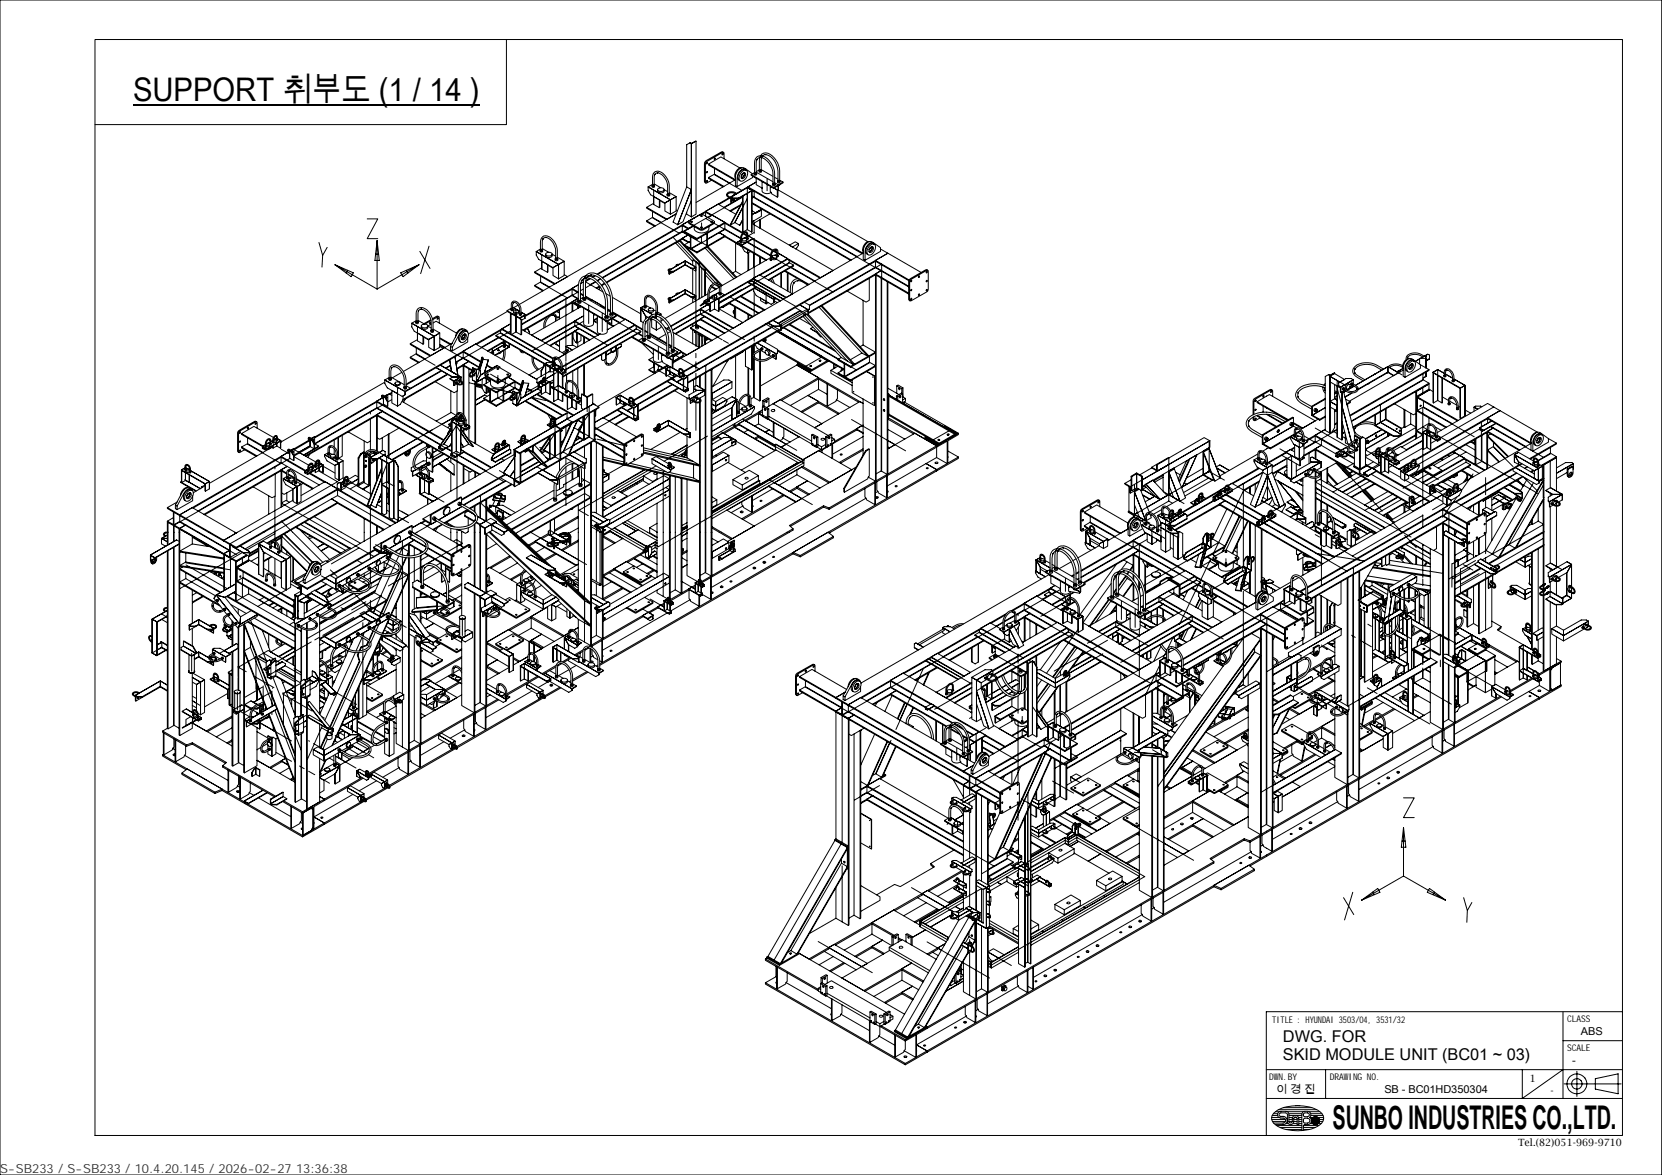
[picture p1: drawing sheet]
<svg xmlns="http://www.w3.org/2000/svg" width="420mm" height="297mm" viewBox="0 0 420 297" stroke-linecap="round" stroke-linejoin="round" font-family="sans-serif">
<defs><g id="words">
<text font-size="8.3" x="336.8" y="285.4">SUNBO INDUSTRIES CO.,LTD.</text>
<text font-size="8.2" x="33.6" y="25.5">SUPPORT 취부도 (1 / 14 )</text>
<g font-size="4.1">
<text x="324.2" y="263.5">DWG. FOR</text>
<text x="324.2" y="268">SKID MODULE UNIT (BC01 ~ 03)</text>
</g>
<text font-size="3.2" fill="#323232" x="0" y="296.5">S-SB233 / S-SB233 / 10.4.20.145 / 2026-02-27 13:36:38</text>
<g font-size="2.7">
<text x="399.5" y="261.6">ABS</text>
<text x="397.3" y="269">-</text>
<text x="322.5" y="276.4">이 경 진</text>
<text x="349.8" y="276.4">SB - BC01HD350304</text>
</g>
<g font-size="2.5">
<text x="386.6" y="273.6">1</text>
<text x="391.8" y="276.6">-</text>
<text x="383.7" y="289.6">Tel.(82)051-969-9710</text>
</g>
<g font-size="2.3">
<text x="321.5" y="258.5">TITLE : HYUNDAI 3503/04, 3531/32</text>
<text x="396" y="258.3">CLASS</text>
<text x="396" y="265.6">SCALE</text>
<text x="320.7" y="272.9">DWN.BY</text>
<text x="336" y="272.9">DRAWING NO.</text>
</g>
</g></defs>
<g fill="none" stroke="#000" stroke-width=".25">
<path d="M0 0h420v297h-420zM24 10h386v277h-386zM128 10v21.5h-104M420 0v297M174.3 36.2l.4 .2 1.2-.7v18.4l-1.2 .7v-18.4v18.4l-1.2-.7v-.4M175.9 35.7l-1.2 .5-.3-.1-.9 .5v10.6M182.5 38.9l.2-.1-.1 .4zM182.8 38.5l.2 .2v1.4M191.3 39.7l.3-.2a3.4 3.4 0 0 1 3.6 2.4 7.9 7.9 0 0 1 .5 4.6v.1l-.4-.1a6.8 6.8 0 0 0-.8-5.1l-.4-.5a1.93 1.93 0 0 0-2.6-.9l-.4 .7v3.1l-.2 .1-.2-.1v-2.5a1.96 1.96 0 0 1 .6-1.6zM192.2 39.8h.1M192.5 38.9l.4-.2a2.49 2.49 0 0 1 2.7 1.2 6.9 6.9 0 0 1 1.4 5.9l-.2 .1-.2-.1a7.4 7.4 0 0 0-.9-5.1 3.3 3.3 0 0 0-2.3-1.6h.1h-.4l-.6 .6 .1-.2-.2 1v2.6l-.2 .1-.3-.1v-2.6l.3-1zM92.8 55.3h2.7l-2.7 5h2.7"/>
<path d="M137.1 59.9a2.19 2.19 0 0 1 3 1.2l.3 .6a6.3 6.3 0 0 1 .4 3.7l-.2 .2-.2-.2a5.6 5.6 0 0 0-.7-4.1l-.3-.4a1.36 1.36 0 0 0-2.2-.4v-.1l-.2 2.8-.2 .2-.2-.2v-2l.2-.9zM163.4 52.4l5.2 3 2.3-1.3-39.7 22.9M163.4 55.8l2.3 1.3M164.8 46.9v.3l.2 .2 .4-.2v-.3M164.9 46.9l.2-.1 .2 .1M164.9 46.6l-1.1 .6 5.6 3.3-1.4 .8-3.6-2.1-.6-1.1v-.9l5.6 3.3M164.9 53.5v1.4l-1.5 .9v.2l2 1.2M164.9 54.9l2.2 1.3M165 55.1l6.7 3.9M165.2 49.7l1.4 .8v2l-1.4-.8zM165.2 48.3v3.4M165.2 51.4l-1.8 1v.2l5 2.9"/>
<path d="M165.3 46.5l1.7 1M165.4 43.5a2.17 2.17 0 0 1 3 1.3 5.3 5.3 0 0 1 .7 4.3l-.2 .1-.2-.1a5.6 5.6 0 0 0-.7-4.1l-.7-.8-.8-.5h-.6l-.5 .5 .1-.2-.1 .4-.1 2.5-.4 .1v-2.6zM166.2 47.9a.85 .85 0 0 0 .8 .9 .85 .85 0 0 0 .9-.9l.8 .5M166.4 47.6l.6-.1 .8 .3a.83 .83 0 0 1-.8 .7 .83 .83 0 0 1-.8-.6zM166.8 50.6l-.2 1.9M166.8 50.7l1.2 .7M168 51.3v2l1.4 .8v-3.6l1.5-.8v3.6l-1.5 .8v-3.6zM168.6 49.1a.31 .31 0 0 1 .3-.2 .31 .31 0 0 1 .3 .3h-.5zM168.6 49.1v.3l.2 .2 .4-.2v-.3M168.7 49.1l.2-.1 .2 .1M169.1 48.7l1.8 1-1.5 .8M170.1 60l10.7 11.4"/>
<path d="M170.9 53.1l.3 .2M172.4 57v1.5l1.5 .9-1.5 .8v.3M172.4 57l-21.4 12.4M172.4 58.5l-20.3 11.7M172.4 56.8l1.7 1M172.4 57l1.5 .9M172.4 58.6l4.8 2.8M173.5 47.2l1.2 .7-3.5 8.9 3.5-8.9v2.7l-2.1 5.4-1.4 .8-1.1-.7zM174 56.1l3.2 1.9 3.4-1.9-.2 .4-3 1.7h-.4l-2.9-1.7v-.6l2.9-1.7h.4l3 1.7 .2 .2M174.5 59.6l-.6-.2-20.7 11.9M174.5 56l.3-.1 .2 .1-.2 .2zM174.8 56.2h.1"/>
<path d="M175.2 57.1l-2.3 1.4M175.4 57.2a1.33 1.33 0 0 0 1.4 1.6 1.69 1.69 0 0 0 2.4-1.6M175.6 55l-3.2 1.8v.2M177 54.6l.3-.1 .2 .1-.2 .1zM177.1 57.4l.4 .1-.4 .1zM177.2 54.7h.1M177.2 57.7h.1M177.3 56.3v1.5M177.4 54.2l.9-.6 1.5 .9M178.3 53.4l9.4 5.4M178.3 55.2l8.8 5.1M178.5 45.7l.2-.1-.1 .4z"/>
<path d="M178.5 41.2l.3-.1-.3 .3zM178.5 43.5l.3-.1-.2 .3zM178.6 59.1v3M178.8 59v3l-.2 .1-1.1-.7-.3-.4v-1.2M178.9 55l1.1-.6 3.2 1.8v1.7l-1.5 .9 1.5 .8v.2M179 41.5l3.2-1.8 4.8 2.8M179 44.9l1.6-.9 3.8 2.3M179.5 56l.3-.1 .2 .1-.2 .2zM179.8 56.2h.1M179.8 45.6l-1.4 .7-.3-.2v-5l.3-.5 4.1-2.2 .3 .1-4.4 2.5-.1 .5v4.7M180.5 40l.2-.1-.1 .4zM180.6 42.5v1.5"/>
<path d="M180.6 44.2l6.9 4M182.9 47.1l-3.9-2.2v.2l3.7 2.1M183.2 57.9l3.9 2.3M183.2 59.8l3.1 1.8M183.2 56.2l-7.1 4.1M183.2 59.6l-7.1 4.1M183.2 58l-8.7 5M183.9 49.1h.1M183.9 49.1l.2 .5 .6 .4M183.9 49.1a1.54 1.54 0 0 1 2.1 0h-.4l-.4 .4M184.2 50l-33.4 19.3M184.4 50.1l-2.7 1.6"/>
<path d="M185.1 50l-.4-.2 .1 1.4M185.1 50h1.6v.2h-1.6zM185.2 50.4l.2-.2-.1 .4zM185.3 49.4l-.8 .4M185.4 50.3l-.1 .2M185.4 50.2l-.4 .1 .2 .3M185.5 50.5v.2zM185.6 50.5l-.3-.1 .2 .3M185.7 45.6l-6.7-3.9v-.2l6.8 3.9-9.9 5.8M185.7 56.3l-1.1 .6M185.9 49l-.1 .1M185.9 54.1l-4.4-2.5-3.2 1.8v1.3"/>
<path d="M186.2 48.9a1.78 1.78 0 0 0-2.6 .2l.2 .6 .9 .5M187.1 52l-2.5 1.4M187.2 51.7l-2.8 1.6M187.4 42.4a1.91 1.91 0 0 0-1.6 2.6M187.6 59l-4.4-2.6-7.1 4.1-1.5-.9v3.2l1.5 .9v.2l7.1-4.1M187.6 43.9l-.3 .6M187.7 52.5l-2 3.8 1.2 .6 .8-1.4M187.7 55.6l-.8 1.3M187.7 50.8l-3.2 6zM187.7 49.6v9.1M187.7 49.7l-4.8 2.7M187.7 49.8l-35.4 20.5"/>
<path d="M187.7 58.9a.68 .68 0 0 1 .8-.3 .68 .68 0 0 1 .5 .7l-.2 1-.2-1.5-.5 .1-.4 .4-.3 .6v1.3h-.3a2.55 2.55 0 0 1 .6-2.3zM187.7 49.5v9.2l1.1-.7M187.8 43.7h.3v.5l-.4 .5-.4 .3 .7-.5 .1-.8a.82 .82 0 0 1 .2 .9 .82 .82 0 0 1-.8 .5l-.2-.6zM187.8 59.1l.9 .5M188 59l.7 .4M188.5 42.7l1.7 1.2M188.5 43a1.74 1.74 0 0 1-1 2.8l-.9-.3a1.92 1.92 0 0 1 1.6-2.7l.3 .2a1.96 1.96 0 0 0-1.6 2.7M188.6 58.9h.1M188.8 47.4l-4.1 2.4 4.1-2.4 1.2 .7-3.3 1.9M188.8 48.9v9.1l1.1 .7 .1-10.6-5.2 3.1v-1.2l.3 .2M188.8 47.4l1.2 .7-.1 10.6M188.8 50.2l-3.1 5.9"/>
<path d="M188.8 47.4v10.6M188.9 47.5l29 16.6M189 59.6l6.3 3.6M189 47.5v-.3l2.1-1.2-5 2.9M189 47.2l29.1 16.8-48 27.7M190 53.3l.9 .5v.2l1.5-.9-.2-.1-1.3 .8M190 49.5l.5 .3-.5 .3 .5-.3 26.1 15.1M190 48.5l.6-.4v1.8M190 51.2l25.1 14.5M190 49.7l39.6 22.8M190 51.4l24.9 14.4M190 56.5l20.5 11.9-3.1 1.8-10.8-6.2"/>
<path d="M190.2 44.5v.4l-3.9 2.3-.5-.3a4.6 4.6 0 0 1 .6-3.7 1.32 1.32 0 0 1 2.1-.5 1.81 1.81 0 0 0-2.1 1.8l-.1 2.7M190.5 43.9v.3l.3 .1 .4-.1v-.3M190.6 58.8l-1.6 .9 .1-.1 1.1 .8-2.7 1.6M190.6 56.4v2.6M190.7 43.8l.2-.1 .2 .1M190.7 43.6l.5 .2a.3 .3 0 0 1-.3 .2 .3 .3 0 0 1-.3-.3zM190.7 44.8l.2 .1M190.7 43.6l-.9 .5M191.1 45v1.7l1.5 .8M191.1 43.5l4.2 2.4M191.8 43.1v.3l.3 .2 .3-.2v-.3M191.9 43.1l.1-.1 .4 .1"/>
<path d="M191.9 42.9h.5M191.9 42.9l-.1 .2 .3 .2 .3-.2v-.2M191.9 42.9l-.8 .5M192 55.6v2.1M192.2 55.5v2.2M192.4 42.9l2.9 1.7M192.4 53.1v1.6l-2.4 1.4 .5-.3v1M192.4 52.9l-2.4 1.4 .9-.5M192.6 45.9v2.4a1.7 1.7 0 0 0 2.3 .3M193.8 45.3v2.9M194.6 54.1l-4.1 2.3M194.6 47.4v1l.4 .6 1.4 .8 .2-.1v-2.8l-1.1 .7-5.7-3.3v-.2l5.7 3.3v.2"/>
<path d="M194.9 47.2l-.3 .2 .3-.1M195.2 46.6l.3 .4 .3-.1 .1-.3M195.3 46.5l.2-.1 .2 .1M195.7 47.6l.8 .4M195.7 47.6l1 .4M195.7 47.5h.1M195.7 47.4l-.2 .2-.2-.1M195.7 44.8l.9 .5M195.7 46.2l1 .5M196.4 48v1.8M196.5 45.8v.3l.2 .2 .4-.2v-.3M196.6 45.8l.2-.2 .2 .2"/>
<path d="M196.7 48l22.6 13.1M197 46.7v.1M197 46.7l-.3 .2M197 45.6l.9 .4-2.4 1.4M197.9 46v.2l-1.2 .7v1.1M80.6 61.3l.9 3.3-.1 2.9M82.7 62.5l-1.2 2.1M84.7 66.9l10.6 6.2M84.7 66.9l4.6 2.1-.6 .9zM87.8 68.3l-.3 .7M94.9 64.3h.8M95.3 60.8v12.3"/>
<path d="M95.3 60.8l.5 5h-1.1zM101.3 69l4.6-2.1-4 3zM102.7 68.3l.4 .7M105.7 78a2.22 2.22 0 0 1 3 1.2l.3 .6a5.9 5.9 0 0 1 .4 3.8l-.2 .1-.2-.1a5.6 5.6 0 0 0-.7-4.1l-1.1-1.1-.8-.3h.2l-.7 .3-.3 .9v2.1h-.4v-2.6zM105.9 66.9l-10.6 6.2M106.1 63.5l2.6 4.4M108.4 62.2l-2.1 7M128.1 78.5v.2l3.2 1.8 1.2-.7v.7M128.2 78.7l-9.8 5.7M129.1 78.2l.3 .4 .2-.1 .1-.3M129.2 78.2l.2-.1 .1 .1M129.2 77.9l-1.1 .6 3.2 1.8"/>
<path d="M129.5 76.3l.3-.2a1.92 1.92 0 0 1 1.9 2.1v1.2l-.2 .1-.2-.1a2.49 2.49 0 0 0-1.3-2.9h-.3l-.2 1.7-.1 .1-.2-.1v-1.2zM129.5 78.1l-.4 .1 .5 .1v-.2M129.5 77.7l1.1 .6M129.6 77.7l1.7 1-.2-.1M129.8 78.7a.68 .68 0 0 0 .6 .7 .68 .68 0 0 0 .7-.7M129.8 78.5a.72 .72 0 0 1 1.3 .3 .67 .67 0 0 1-.8 .3 .67 .67 0 0 1-.5-.6zM130.4 78.4v5.3M130.9 77.1l-1.1 .7M131.2 79.4l.3-.2 .2 .2-.2 .1zM131.2 79.4v.2l.3 .2 .2-.2v-.2M131.3 79.4h.4M131.7 78.9l1 .6v.9l-.8 .5-.6-.4v-.2l1.4-.8z"/>
<path d="M135.1 72.1l2.2 1.3M135.1 68.7l5.2 3 3.1-1.8-.8-.5M136.5 63.3v.3l.2 .1 .4-.1v-.3M136.6 63.2l.2-.1 .2 .1M136.6 63.1h.4l.1 .2-.5 .1zM136.6 62.9l-1.1 .7 5.6 3.2-1.4 .8-3.6-2-.6-1.1v-.9l5.6 3.2M136.6 69.8v1.5l-1.5 .8v.2l2.1 1.2M136.6 71.3l2.3 1.3M136.7 71.5l6.7 3.9M136.9 66l1.4 .8v2l-1.4-.8zM136.9 64.6v3.4M136.9 67.7l-1.8 1v.3l5 2.8"/>
<path d="M137 62.8l1.7 1M137.8 60h.1M137.9 64.3a.83 .83 0 0 0 .8 .8 .83 .83 0 0 0 .8-.8l.9 .5M138 64.1l.7-.3 .6 .1 .2 .4a.96 .96 0 0 1-1.6 0zM138.5 66.9l-.2 1.9M138.5 67.1l1.2 .7M139.7 67.6v2l1.4 .9v-3.7l1.5-.8v3.6l-1.5 .9v-3.7zM139.8 79.3l.7 .3 .2 1.4M140.3 65.5v.3l.2 .1 .5-.1v-.3M140.4 65.3l.6 .1a.3 .3 0 0 1-.4 .2 .3 .3 0 0 1-.2-.3zM140.4 65.4l.1-.1 .3 .1M140.7 78.7l.7 .5"/>
<path d="M140.8 78.7l.6 .3M140.8 65l1.8 1-1.5 .8M141.4 78.4v2.2M143 75.6v13M144.6 76.5v-.2l1.5-.9-1.5-.8v-1.7l1.6-.9-13.5 7.8M144.6 76.5v2.3M144.6 76.5l-12.2 7.1M144.6 74.6l-12.8 7.3M144.6 72.9l1.5 .9M144.6 76.3l1.5 .9M144.6 76.5l1.9 1.2M144.6 74.7l1.5 .9"/>
<path d="M144.7 76.6v2.1M146 76.1l.5-.2 .3 .3-.5 .1zM146 76.2v.3l.3 .2 .5-.2v-.3M146 77.4v.6M146 77l.3 .2-.2 .1M146.1 77.4v.5M146.1 76.1l.3-.2 .3 .2M146.1 77.2l.5 .2M146.1 77.1v.1M146.1 75.9l-.9 .5M146.1 74l-1.5-.9-11.9 6.9M146.1 75.5l-13.9 7.9"/>
<path d="M146.1 73.8l-14.3 8.3M146.4 77.4l.3 .2M146.7 75.9l6.3 3.6M146.7 74.1l.7 .4M146.7 74.3l.7 .5M146.8 77.5l-12.5 7.2M147.1 70.1a3.2 3.2 0 0 1 4.1 1.1 7.9 7.9 0 0 1 2.3 5.2v3.7l-.3 .1-.2-.1v-3.7a6.8 6.8 0 0 0-4.4-6.2l-.9 .1-.7 .6 .1-.1-.2 .4-.2 1.2v3.7l-.3 .2-.3-.2v-3.7l.2-1.3zM147.3 75.3l.5-.1 .2 .2-.4 .2zM147.3 75.4v.4l.3 .1h.4v-.5M147.4 75.4l.3-.2 .3 .2M147.4 75.1l-.7 .5M147.4 73.1l-.7 .4"/>
<path d="M147.4 71.2l-.6 .4M147.5 77.9v4a1.53 1.53 0 0 0 2.5 0v-2.6M148 71.2l4.4 2.6M148 74.8l5 3M148 75.1l1.5 .8M148 69.7a2.65 2.65 0 0 1 3.8 .2 7.8 7.8 0 0 1 3 5.7v3.7l-.3 .2-.2-.2v-3.7a6.8 6.8 0 0 0-4.5-6.1l-1.2 .3-.5 .7-.1 1.2v3.7l-.3 .2-.3-.2v-3.7l.2-1.3zM148 75.3l5 2.9M148.8 77.3v4.5M149 70.4l-1 .5M149.2 70.4l-1.2 .8M149.3 76l.3-.1 2.4 1.3-.2 .3M150.2 69.6l-.6 .4"/>
<path d="M150.2 79.5l-.2 .1M150.3 79.5l-.3 .2M150.4 71.2l-1.3 .7M150.5 69.7l-.7 .4M150.5 71.3l-2.5 1.5M151 79.9v4l.6 .5M151.5 72.3l-.8 .5M151.6 72.5l-.8 .4M151.7 70.4l-.8 .5M151.7 72.6l-.4 .6M151.8 70.5l-.8 .5M152 77.4l1 .6"/>
<path d="M152 77.2l-.3 .2M152.2 79.2v4.6M152.4 77.6v.2M152.7 71.6l-.8 .5M152.9 71.8l-.8 .4M153 79.9h.5l.2 .2-.5 .2-.3-.2zM153.1 74.2l1.1 .6M153.5 78.5l.8 .4M153.5 79.8l1.1 .6M153.5 78.1l.8 .4M153.5 78.3l.8 .4M154.1 79.4v.4l.3 .1 .5-.1v-.4"/>
<path d="M154.3 79.3l.2-.1 .3 .1M154.8 75.2l7.1 4.1M154.8 78.8l7.6 4.4M154.8 79l3.1 1.8M154.9 79.2l.8 .6-2.3 1.3M155.7 79.8v.1l-1.1 .7-.1 1.2-1-.6M161.9 77.8l3 1.7-3-1.7 1.2 2 .6 .4M161.9 77.8v3.4M162.7 77.5l.1 .4h.2l.3-.4M162.8 77.4l-.1 .1 .3 .2 .3-.2-.4-.1M162.9 77.5l.1-.1 .2 .1M162.9 77.3l-1 .5"/>
<path d="M163.1 75l.3-.2a2.13 2.13 0 0 1 2.5 1.7l.3 1.1v1.6l-.2 .1-.2-.1a3.8 3.8 0 0 0-1-3.8l-.8-.4h-.3h.1l-.5 .3 .1-.2-.2 2.4-.3 .1v-1.7zM163.2 77.2l1.2 .7M163.2 79.9v.6M163.8 78.2a.66 .66 0 0 0 .7 .8 .66 .66 0 0 0 .6-.8M164 78l.5-.1 .6 .2a.62 .62 0 0 1-.6 .5 .62 .62 0 0 1-.6-.5zM165.1 78.3l.7 .4M165.6 79.9l.4 .1-.1 .1v.5v-.5zM165.7 79.2l.3-.1 .2 .1-.2 .2zM165.7 79.2v.2M165.7 79.9h.2h-.2M165.7 79.9l-.7 .2-.5 .5M165.7 79.9a6 6 0 0 1 4.1 5.4v3.2l.2 .2 .3-.2a9.4 9.4 0 0 0-1-6.3 4.4 4.4 0 0 0-4.1-2.8 2.32 2.32 0 0 0-1.5 2.4v3.2l.3 .2 .2-.2v-3.2l.2-1.2"/>
<path d="M165.8 79.2h.4M166.2 78.9l.8 .5-.3 .2 .3-.2v.4M166.2 79.2v.3M169 68.2h.1M169 75.6h.1M169 68.2v.1M169 68.3v.1M169 75.6l4.1-2.4 2.8 1.6-.1 .9M169 75.6l.1 1M169 68.4l4.1-2.4 2.8 1.5-.1 1M169 68.4l.1 .9M169.3 68.6v.2l.2-.1"/>
<path d="M169.3 75.9l.1 .2M169.4 75.8l-.4-.2 4.1-2.4v.9l-2.9 1.7M169.4 75.8l.8 .1zM169.4 68.6l-.4-.2 4.1-2.4v.9l-2.9 1.7M169.4 68.6l.8 .1zM169.5 68.1l-.5 .1M169.5 75.4l-.5 .2M169.5 68.7l.1 .2M169.5 75.9l.1 .3M169.5 75.9v.2M169.6 68.9h.1M169.6 76v.2z"/>
<path d="M169.6 68.7h.1M169.6 75.9l.1 .1M169.7 68h-.7l-.2 .4 .2 .2M169.7 75.2l-.7 .1-.2 .3 .2 .2M170.7 61.4l4.3 4.7M171 67.1h.1M171 67.1v.1M171 74.3v.1M171 74.3l-.1 .1M171.4 67l-.4 .1M171.4 74.2l-.4 .2M171.7 66.8l-.7 .1-.1 .4"/>
<path d="M171.7 74.1h-.7l-.1 .4M172.4 60.2l1.7 1 .4-.2-1.6 .9-1-1.2-.2 .2 9.8 10.5M172.4 60.5l-19.1 11M172.4 60.5l1.5 .8M173.4 62.4l9.1 9.8M174.7 67.8l-1.6-.9-4 2.4v-.8l.4 .2-.1 .2 .2-.2M174.7 75l-1.6-.9-4 2.5v-.8l.4 .1-.1 .2 .2-.2M174.7 75l.8 .1zM174.7 67.8l.8 .1zM175 68.1v6.2M175 75.4v1.1M175.5 75l.4-.2-2.8-1.6v1.1l2.7 1.4v-.7l-.3 .1"/>
<path d="M175.5 67.8l.4-.3-2.8-1.5v1l2.7 1.5v-.8l-.3 .2M175.9 66.2v16.2M176.1 60.5v-.2l-3.2-1.8v.2l1.6 .9v3.1l-1.6-.8v.2l3.2 1.8M176.7 66.6l-1.7-.9v1.4M176.8 75.5l-.1-8.9v9M176.8 67.1l.5 .6M177 78.3v1l1.1 .7-1.1 .6v.2M177 78.3l8.2 4.7M177 79.5l11.1 6.4M177 78.3l-7.5 4.2M177 79.3l-7.1 4.1M177.4 61.2l-2.8 1.6"/>
<path d="M177.9 76.4l-1 .9 1.1-.7M178.1 76.6v-.4l1 .7 3.9-2.4-4.2 2.5M178.1 68.2l-.8-.5v7.4M178.1 76.7h.1M178.2 62.7l7.3 7.8M178.2 74.7l-.1-6.5v6.5M178.2 69.5l2.1 2.2M178.6 62.4l7.3 7.8M178.8 77l-.7-.3-1.1 .6M178.8 77l.6 .4M178.8 76l-.7 .6M178.8 77l-1.8 1.1v.2"/>
<path d="M178.8 77l-9.3 5.4M178.8 60.4l2.9-1.6 4.6 2.6M178.8 75.8v.2l.2 .1 .3-.2M178.9 75.9h.3M178.9 75.8l.4 .1-.1 .4h-.4v-.4M178.9 76.7l.2 .2M178.9 76.8h.1M178.9 74.3l-10.9 6.2M178.9 62.3l7.2 7.8M179.1 76.8l-1.2-.7 1-.5-1 .5v.4l.9 .5M179.4 76.8l.1 1.9M179.4 78.1l-9.5 5.4"/>
<path d="M179.5 76.7v2l1.1-.6M179.6 72.2v.1M179.7 72.1l-.1 .2M179.8 74.9a.66 .66 0 0 0 .7 .8 .66 .66 0 0 0 .6-.8M179.8 72.6l1 .6M179.9 74.8a.67 .67 0 0 1 .7-.3 .67 .67 0 0 1 .5 .6 .69 .69 0 0 1-.7 .3 .69 .69 0 0 1-.5-.6zM180 72.4l1 .6M180 71.8a1.17 1.17 0 0 1 1.4-.5 1.17 1.17 0 0 1 .8 1.3v1.6l-.2 .1-.2-.1-.1-2.2a1.13 1.13 0 0 0-1.8 .5l-.3 .4a4.2 4.2 0 0 0-.4 3l-.2 .1-.1-.1a4.3 4.3 0 0 1 1.1-4.1zM180.6 76.1v2l1 .6 .1-3.3-.1 3.3M180.6 74.6l-1.4 1.1M180.6 74.7v3.3M180.6 71.9l1.2 .7-2.6 1.5"/>
<path d="M180.6 74.5l1.2-.6-2.6 1.5 .6-.4-.4 .3M181 71.7l.8 .8M181.2 71.7h.1M181.7 74.2v.3l.3 .1 .2-.1v-.3l-.2-.1-.3 .1 .3 .2 .2-.2M181.8 74.2h.4M182 72l.3 .3M182.2 74l.8 .5M182.6 77.6l.1 .1M184.3 76.8l-1.6 .9v-.2M184.3 76.8l5.8 3.3M184.3 74.9l7.3 4.3M184.3 76.6v.2"/>
<path d="M184.3 76.6l5.9 3.4M185.2 69l.7-.4 1.4 .8M185.5 78.7h.1M185.5 78.7l.1 .5M185.6 78.5l-.3 .3 .3 .6M185.6 77.5v2.8M185.7 77.6v2.7M185.8 75.7l6 3.4M185.9 61.4v7.2M185.9 77.7v2.8M186.3 61.7v-.4l1.2 .7-1.1-.6v.4M186.3 61.7l7.2 4.1"/>
<path d="M187 61.2l.2 .3 .3-.3M187.1 61.1l.4 .1-.4 .1zM187.1 61.2h.3M187.1 61.8v.2h.2M187.1 60.8l-.8 .5M187.1 75l5.9 3.4M187.2 61.8l-.1 .1M187.3 74.8l6 3.5-5 2.9M187.4 60.3l.1 .1M187.4 60.5h.1M187.4 60.4a.71 .71 0 0 1 .7-.3 .71 .71 0 0 1 .6 .6l-.9 .2-.4-.2zM187.4 62.1l6.3 3.6"/>
<path d="M187.5 62.3l.6 1.2 .8 .5v-.8v.8l.8-.4M187.5 62l-.3 .2M187.5 73.2l-5.8 3.3M188.1 60.2l.6-.4-1.3 .8M188.6 60.2v.2M188.7 60.2h.3M188.7 60.2h.4l-.3 .2zM188.8 61.3l5.9 3.3M188.9 61.2l5.8 3.3M189 63.9v4.5M189 79.5v1.2M189.1 60.2l-.1 .3h-.3a.67 .67 0 0 1-.7 .8 .67 .67 0 0 1-.6-.8"/>
<path d="M189.2 63.8v4.5M189.2 79.6v1M189.2 71.4l8.1 4.6M189.9 71.9l-8.2 4.7M189.9 70.8l-.7 .7 7.9 4.6M189.9 71l8.1 4.6M189.9 71l11.1 6.4M190.2 60.5l5 2.9M190.2 60.3l-2.7 1.6M190.3 70.4l8.4 4.8 1.6-.9-8.4-4.8-1.6 .9v.1M190.3 70.5l8.3 4.8M190.4 70.5l-8.7 5"/>
<path d="M190.4 73l.1 .1M190.5 73v.6l.6 1.1 3.8 2.2 .8-.4v-.8l.4-.2M190.5 64.1v3.5M190.6 60.2v12.4M190.6 73.8v6M191 72.6l-9.3 5.3M191.1 72.6l-9.4 5.5 6 3.4-2.3 1.4-8.4-4.8M192 64.9v1.8M192.2 65v1.6M192.9 73.6v.2a.7 .7 0 0 0 1 .4M193.6 74.7v2.1l-1.4-.8v-.6l1.4 .8v.6l.5-.3M194.6 65.6l.2 .3 .2-.3"/>
<path d="M194.6 65.5l.4 .1-.2 .1zM194.7 65.6h.2M194.7 65.2l-12.6 7.2M194.7 70.6l.4 .7M194.9 64.7h.2M194.9 64.8l15.6 9M195 64.8a.69 .69 0 0 1 .7-.3 .69 .69 0 0 1 .6 .6 .67 .67 0 0 1-.8 .2 .67 .67 0 0 1-.5-.5zM195.1 70.4l.6 1.2M195.3 63.2a.7 .7 0 0 1 .8-.3 .7 .7 0 0 1 .5 .7v1l-.3 .1-.1-1.4-.3-.1-.4 .3-.4 .5-.3 1.7-.1-1.4zM195.4 63.5l.9 .5M195.6 63.4l.7 .4M195.7 76.1l.7 .4"/>
<path d="M195.7 75.6v.1M195.9 75.4l-.4 .2-4.8-2.7 4.8 2.7v.9M196.2 63.3h.1M196.2 64.6v.2M196.3 64.6h.3M196.3 64.6h.3l-.2 .2zM196.3 64.2l-.6 .4M196.6 64.1l2.4 1.3v.1l-6.9 4.1M196.6 64.6v.3h-.3a.68 .68 0 0 1-.7 .8 .68 .68 0 0 1-.7-.8M197.4 69v3.6M198.2 68.5l6.1 3.5M198.4 68.4l6 3.5"/>
<path d="M199 69v4.5M199 65.4l-16 9.2M199 65.6l8.2 4.7M199.1 69v4.6M199.4 65.8v.6l1.1 .6v.2l-6.2 3.6M199.4 66.4l-6.4 3.7M199.4 66.5l-17.7 10.2M199.9 67.6l6.1 3.4M200.5 67l-6.4 3.7M201 77.7l1.8 1.1M201.5 70.4a2.18 2.18 0 0 0-1.8 2.6v1M201.8 61.6l-1.6 .8-.7-.4 1.5-.9 .8 .5v.4l-.8 .9"/>
<path d="M202.2 78.5l-5.6 3.2M202.6 78.9l-.3-.3-5.5 3.2M202.9 79.2l11.3 12.1M203.3 76.4l1.3 .7M203.7 79.4l-6.3 3.6M204 72.1l-.4-.4a3.3 3.3 0 0 0-2.1-.7h.2l-.8 .2-.3 .3a3.9 3.9 0 0 0-.4 2.8M204.3 79.5l11.6 12.5-.2 .2M204.6 78l-.4 .3-2.1-1.2 2.1 1.2v1.3l-1-.5M204.6 77.1v1l-.3 .2-.1 1.3M204.6 77.3l18.2-10.5v52.1M207 77.7l10.8 11.5-2.9 1.7M218.1 75.9v11.3"/>
<path d="M219.7 70.4v5.5l-.8 .5-4.8-2.8M219.8 61a1.97 1.97 0 0 0-1.7 2.6M219.9 62.6l.5-.3-.1 .8-.7 .5 .7-.5 .1-.8a.84 .84 0 0 1 .2 1 .84 .84 0 0 1-.8 .5l-.2-.4zM220 62.6l-.4 .5M220.8 61.4l1.7 1.2v.9l-3.9 2.3-.5-.3a5 5 0 0 1 .6-3.6 1.32 1.32 0 0 1 2.1-.5 1.99 1.99 0 0 0-2.2 2.2v2.2M220.8 61.7a1.3 1.3 0 0 1 0 2 1.06 1.06 0 0 1-1.1 .8 1.06 1.06 0 0 1-1-1l.5-1.3a1.19 1.19 0 0 1 1.6-.5 1.87 1.87 0 0 0-1.5 2.6M221.2 69.5v52.1l-1.8-1M221.2 65.8l8.5 5M221.2 69.3l8.4 4.8M221.2 69.5l8.4 4.8M221.2 69.5l-16.9 9.7M221.2 67.5l-16.6 9.6"/>
<path d="M221.4 69.6v51.9l-.2 .1M222.5 62.9l1.9 1.1-51.7 29.9M222.7 70.3v48.7l-1.3 .8M224.2 71.2v48.7l-1.5-.9M224.4 71.3v48.5l-.2 .1M229.6 72.3l-6.9-3.9-18.4 10.6M229.7 71l-8.5-5-48.4 28M230.3 75.4l.1 .1-.2 .3zM230.3 70.9l.1 .1-.2 .2zM230.3 73.2h.1l-.2 .3zM232.1 74.4l.2-.1-.1 .3zM232.1 69.8l.2-.1-.1 .4z"/>
<path d="M232.8 68.9l-8.4-4.9-3.2 1.8v1.7l1.5 .9-1.5 .9v.2M234.1 73.3l.2-.1-.1 .3zM234.1 68.7l.2-.1-.1 .4zM234.1 71h.2l-.2 .2zM234.4 68.3l-4.1 2.3-.4 .4v5l-.3-.3 .1-4.8 .3-.5 3.9-2.2 .6 .2 .1 4.7-.2 .5-4.1 2.4h-.4M97.2 96.6l-26.2 15.1M98 99.7v1.7M98 99.8l.3-.2 .7 .3M98.3 95.7l.2 .5 .4-.2v-.3M98.3 95.7l.3-.2 .2 .2M98.3 95.4l-1.1 .7 5.1 2.8v1M98.8 95.3l3.4 1.9"/>
<path d="M98.8 92.5a2.22 2.22 0 0 1 3.1 1.3l.3 .5a5.9 5.9 0 0 1 .3 3.7l-.3-.1a4.9 4.9 0 0 0-1.1-4.3l-1.2-.9-.8 .2-.3 .9v1.9l-.4 .1v-2.5zM99 99.4l-.4 .3M99 99.2l-1 .6M99.8 96.9a.67 .67 0 0 0 .7 .6 .67 .67 0 0 0 .6-.6M99.9 96.7a.72 .72 0 0 1 1.2 .3 .67 .67 0 0 1-.7 .3 .67 .67 0 0 1-.5-.6zM100.5 98v4.7l-1.5-.8v-3.2l1.5 .8v3.2l.6-.5 .8-1.2v-.9M101.6 94.1l-2.5 1.4M102.1 98l.2 .4 .4-.2v-.2M102.2 97.9l.2-.2 .2 .2M102.2 97.7h.4l.1 .3h-.5zM102.6 97.5l1.1 .6-1.4 .8-5.1-2.8v.8l.7 1.1 3.7 2.2 .8-.5v-.7l1.3-.7v-.2M103.7 86.9l5.2 3 3.1-1.8-.9-.6"/>
<path d="M103.7 90.3l2.2 1.3M105.1 81.3l.4-.1 .2 .2-.4 .1zM105.1 81.4v.3l.2 .1h.3l.1-.4M105.2 81.4l.2-.2 .2 .2M105.2 81.1l-1.1 .6 5.6 3.3-1.4 .8-3.6-2.1-.6-1.1v-.9l5.6 3.3M105.2 88v1.4l-1.5 .9v.2l2 1.2M105.2 89.4l2.2 1.3M105.2 89.6l4.7 2.7M105.5 84.2l1.4 .8v2l-1.4-.9zM105.5 82.7v3.4M105.5 85.9l-1.8 1v.2l5 2.9M105.6 81l1.7 .9"/>
<path d="M106.5 82.4a.83 .83 0 0 0 .8 .8 .83 .83 0 0 0 .8-.8M106.5 82.2l.8-.3 .6 .1 .2 .4a.92 .92 0 0 1-.8 .5 .92 .92 0 0 1-.8-.5zM107.1 85.1v1.8l-.2 .1M107.1 85.2l1.2 .7M108.2 85.8h-.1M108.3 85.8v2l1.4 .8v-3.6l1.4-.8v3.6l-1.4 .8v-3.6zM108.6 81.5l.2 .1-.3 .2zM108.9 83.6v.3l.2 .1 .4-.1v-.3M108.9 80.8l-1.8 1M108.9 81l-1.5 .9M109 83.6l.2-.2 .2 .2M109 83.4h.3l.2 .2-.4 .2-.2-.2z"/>
<path d="M109 81.9l-.9 .5 .9 .5M109.3 80.6l1.1-.7 .4 .1-1.5 .8M109.4 83.2l1.7 1-1.4 .8M109.4 81.7l.8-.5 5.2 3M110 96.5l4.8 2.8 .8-.5v-1.7M110.2 93l4.1 2.3M110.3 92.9l4.1 2.4h2.1M110.5 80.5l.2-.1-.2 .3zM110.8 80l.2 .3v1.4M111.1 85.6l2.6 1.5M111.1 85.4l2.8 1.6 .4-.2-12.4 7.1M111.1 87l1.3 .8"/>
<path d="M111.1 87.2l9.9 5.7M111.3 92.3l5.2 3-1.8 1-1-.6 .7-.4h2.1v1v-1zM111.5 93.7l-7.8 4.5M111.6 93.8l-7.9 4.5M113 94.6l-11.1 6.4M113.2 94.7l-11.5 6.6M113.7 95.7l.9 .7v1l.8-.3M113.8 92.3l-1.2 .7M113.9 92.5l-1.2 .6M113.9 98.8v5.5M114.1 93.9l-.4-2.9 .4 2.9 1.6 .9-.7-4.6 .7 4.6M114.6 96.5v.1"/>
<path d="M114.6 96.4l-.1 .1 .1 .1M115.1 96.7h.2l-.1 .2zM115.1 96.7l1.1 .4 .5-.1 .1-.3-.7-.4 .1-.2 .8 .5a.74 .74 0 0 1-.5 .8 .74 .74 0 0 1-.8-.2zM115.2 96.7l-.1 .2M115.5 91.5v.4M115.5 98.8v5.8M115.6 93.3v.6M115.6 96.9l.1-.5 .4-.1-.1 .5-.3 .1M116 96.3l-.5-.2-.2 .5h-.4l.2 .3M116.2 96.1v.2l-.2-.1 .3-.1-.2 .3M116.2 96.1l-.2-.1-.1 .2M116.4 96.5l-.4 .2"/>
<path d="M116.5 95.3l-1.8 1v1.2M116.8 83.1a1.93 1.93 0 0 0-1.7 2.1M117.1 92.4l2.3 1.4 .1-.9 .9 .6 .3-.2 .7 .4v1.2l-1 1.7M117.1 92.4v-.2l1.4-.9-1.4-.8v-1.7l3.1-1.8 15.5 8.9-2-1.1 3.6-2.1M117.1 84.7l-.3 .5M117.1 84.7l.4-.3-.2 .8-.6 .5 .5-.2 .3-.6v-.5l.2 .1a.97 .97 0 0 1-.9 1.4l-.1-.7zM117.1 92.4v12.3M117.1 92.4l-1.7 .9M117.1 90.5l-1.9 1M117.1 88.8l4.4 2.6M117.1 92.2l2.3 1.4M117.2 92.5v12.4"/>
<path d="M117.7 83.4a1.65 1.65 0 0 0-1.7 1.1l-1.7 3.3M117.9 83.8a1.92 1.92 0 0 0-1.5 2.6 1.38 1.38 0 0 1-.1-2.1l1-.7 .9 .3a1.95 1.95 0 0 1-1.6 2.7l-.2-.2M118.2 83.9l-.2-.4-.7-.4a1.66 1.66 0 0 0-1.7 1.2l-1.8 3.2M118.2 85.3v1.1l-3.9 2.3-.5-.3v-.9l.5 .3v.9M118.5 93.3v14.3M118.6 96.8l3.2 .7M118.8 95h.1M118.8 95l.1-.6 .9-.7a1.24 1.24 0 0 0-1.2 1.4l.4 .2 .8-.4-.1-.2-.7 .4M118.8 95l.2 .1M119 95.1h.1M119.4 93l1 .6v3l-1-.5v-.9M119.4 96.1l1 .5"/>
<path d="M119.4 94.4v.5M119.4 94l.3 .2 .1 .5-.4-.1-.1-.5M119.6 93.5l.2 .4-.2-.1zM119.6 94.7v.1M119.6 93.5l.4 .1-.2 .3 .3 .5-.3 .3M119.7 94.7l.1 .2M119.7 93.6l.1 .2M119.8 94.7v.3l-.2-.2M119.9 94.6l.1 .2-.2 .2M120 96.4v15.7M120.1 93.3h.2l.1 .2M120.2 96.9l1.6 .4"/>
<path d="M120.2 96.6v15.6M120.3 93.3v.1M120.8 93.3l-.4 .3v3M121 92.8l-2.5-1.5-3.1 1.8M121.4 94.5l.2 .2-.2-.1M121.4 91.5l-4.3-2.5-14.5 8.3M121.8 98.1l.7 1.1 .4 .2v-1.6v1.6l.7-.4M121.8 95.8v2.3M121.8 97.8l-1.6-.4v.3l1.6 .4M121.9 90.3l-.9 3.2M122 90.9l-1.4 4.4M122.1 90.8l-.9 2.8"/>
<path d="M122.4 94.2l1-3.2-1 3.2M122.4 95.5l1.4 .9M122.5 99.8l-2.3 1.4 2.3-1.4 .6 .4M122.6 94.7l.1-.2 3-1.7h.4l3 1.8-.2 .5-3 1.7-3.2-1.7-.1-.4 3.1 1.8h.4l3-1.8M122.6 93.8l.3 .1M122.6 93.7l.4 .2M122.6 95.4l1.4 .8M122.9 95.8v1.1M123 92.4l1.2 .7M123 92.2l1.4 .8M123.3 98l-.2 .4 .3 .3M123.3 94.8h.1"/>
<path d="M123.4 98.7v.3M123.4 91l-1.3-.2v-.3l-.3-.2-.9 3.1M123.5 98.7l-.1 .3 .2-.2M123.6 98.8l-.2 .2M123.6 98.2l-.2 .5h.4M123.8 98.9l-.4-.1 .4 .3M123.8 99.8l-1.5 .9M124 95.8v1.2a2.15 2.15 0 0 0 3.1 .8l.6-.8v-1.2M124 94.6l7.2 4.2M124 96.3l-1.7 .9M124.2 98.1l5.4 1.2M124.3 88.9l-.3 .3"/>
<path d="M124.4 88.2v1.2M124.5 89.1l.2 .1M124.5 88.8l.2 .1-.2 .1 .3 .2-.3 .1M124.5 88.1v1.4M124.7 88.9l-.1 .3h-.1M124.8 89.2l-.2 .3M125 89.8l3.7-2.1-3.6 2.1M125.3 84.8l12.5 7.1M125.4 99.3v-.2l-3.1-1.9v.3l1.5 .8v3.2l-1.5-.8v.2l3.1 1.8 3.4-2M125.7 92.4l-4.3 2.5-1 1.7 2.5-1.4-2.5 1.4M125.8 96.3h.1M125.8 93.3h.1"/>
<path d="M125.8 88.5l.4 .1h-.4zM125.8 88.6h.1M125.8 94.9v2.1M125.9 88.5l.3 .1h-.2zM125.9 85.3l-4.3 2.5M126.2 88.6h.1M126.3 93v-.2l-.7-.4-4.2 2.4M126.5 83.6v.5l-1.2 .7v.2l12.5 7.1M126.5 84.1l12.8 7.4M126.5 84.2l12.8 7.5M126.6 88.9l-.2 .4-.5 .1M126.9 83.1l2.1 1.2"/>
<path d="M126.9 83.3l-6.5 3.8M127 86.7l.6 .3zM127.1 98.3v3M127.2 87.5v.2l.2 .1 .3-.1v-.2l-.4-.2v.3l.4-.1M127.3 87.5h.3M127.3 88.6l-.1 1.5-.2 .8M127.3 87.2h.3l-.2 .1zM127.3 98.2v3l-.2 .1-1.1-.6-.2-.5v-1.1M127.5 86.2l-4.4 2.5M127.6 88.4a4.7 4.7 0 0 1-.3 2.7M127.6 87.2v.3h-.3v-.3l-2.8 1.6M127.7 86.3l-4.4 2.5"/>
<path d="M128.3 94.8h.1M128.7 86.9v.8l-1.1-.7v-.7v.7M128.7 86.9v.8l-1.1-.7M129 84.5l-2.1-1.2v-.2l2.1-1.2-26.4 15.2M129 83.7l-13.8 8M129.1 100l.8-.5 .1 .2-1 .8 .2 .5 .8-.3-.5 .4a.51 .51 0 0 1-.7-.2 .51 .51 0 0 1 .1-.7zM129.3 84.5l10.5 6.1M129.6 99.7l.1-.9 .9 .6 .3-.2 .7 .4v1.2l-1 1.8M129.6 98.9l1 .6v3.1l-1-.6v-1M129.6 99.9l.4 .3-.1 .4-.3-.1-.1-.6M129.9 99.4l.1 .3zM129.9 99.4h.2l.1 .2-.2 .1 .3 .4v.3l-.3 .1"/>
<path d="M129.9 99.5l.1 .2M130.1 96.6l-4.7 2.7-1.5-.9v3.2l1.5 .9v.2M130.1 96.6v1.4l-1.5 .9 1 .5-1-.5-1.3 .8M130.1 96.6v-.2l-1.6-1 3.2 1.8M130.1 98l1.2 .7M130.1 96.6l1.6 .9M130.1 96.4l-4.7 2.7M130.1 98.2l-6.3 3.6M130.4 99.2l.2 .2M130.4 80v3.9l1.3 .7M130.4 83.9l-1.2 .7v-5.3l-.2-.1v5.3l10.7 6.2M130.5 99.2v.1"/>
<path d="M131 99.2l-.4 .3v3.1M131.3 80.5l.4 .2v3.9l.1-.1v-3.7M131.4 88.4l.2 .6 .3 .2 .6-.1M131.8 88.7l.1 .1M131.8 83.3l10.9 6.2-1.6 1 10.5-6.1M132 88.8h.1M132.2 96.2l-1 3.2M132.2 96.9l-1.3 4.3M132.3 96.8l-.9 2.7M132.6 83.4v.3M132.8 99.7l.3 .2M132.8 99.6l.4 .2"/>
<path d="M133.2 98.3l1.3 .8M133.3 98.1l1.3 .8M133.3 83l.5 .9-.6-.8M133.6 96.9l-1.3-.1v-.4l-.3-.2-.9 3.1M133.7 83.9v.4M133.8 83.9v.5M134.5 90.2a3.6 3.6 0 0 0 1.3 3.3M134.8 90.4l.2 1.5 .8 1.2 .4 .2M135.6 99.7l9.2 5.3M135.7 96.6l.5 .1M135.8 99.6l9.2 5.3M135.9 98.3l-4.3 2.5-1 1.8"/>
<path d="M136 97.5l-2.7 1.6M136.5 99.1l-5.9 3.5M136.7 93.7v1.4M136.8 97.7v2l-.1-1.9M136.8 93.8v1.2M136.9 96.6l.1 .2h.2v-.2h-.2M137 96.6h.2zM137 97.1l.2 .1M137.1 97.2h-.1M137.4 91.9v.7M137.4 97.2v.2l1.3-.9-1.3 .7-1.2-.6 .8-.5-.8 .5v1.3l1.2-.5-1.1-.7v1.3M137.5 95.8l-.3 .2 .3-.2 .2 .2"/>
<path d="M137.5 92.4l.4-.2 .8 .4M137.5 92.4l-.7 1.4zM137.6 95.5l.1 .6M137.6 95.5h.1M137.6 95.5l-.3 .2-.1 .9h-.2a.99 .99 0 0 1 .6-1.3l.3 .4v.6h-.2l.2-.1M137.6 95.9l-.4 .2h.4v.2l-.4-.1M137.7 96.1l.2 .1M137.7 96.2l-.1 .4h-.4M137.8 96.2h.1M137.8 92.2v-.3l1 .6M137.9 96.1l.8 .4M137.9 92.2l-.3 .2"/>
<path d="M137.9 99.1l-1.1 .6M137.9 92.2v4M137.9 96.6v2.3M137.9 96.2l-.2 .2M138.2 80.2l-.3 .5a3.2 3.2 0 0 0-.5 2.2M138.7 92.6l3.1 1.9 1.1-.6v.3M139 96.5v3.2l-1.1-.6v-1.9M139 94v-1.1l-1.1-.7v2.2M139 92.9h.1M139.1 96.5l-.1 3.2M139.1 92.9v1.1M139.1 97.6l.8 .2"/>
<path d="M139.1 97.9l.8 .4M139.1 91.7l.5-.3-.1 .7M139.1 97.9l.8 .1M139.5 91.7h-1.4l-.3 .2 1.8 1M139.6 92.3h.4M139.6 92l-.9 .6 3.1 1.8M139.8 96.7h.1M139.8 90.5l.1-.1a1.61 1.61 0 0 1 2.1 1.5l.1 1.6h-.4a2.58 2.58 0 0 0-1.2-2.9l-.4 .1-.1 1.6-.2 .1-.2-.1v-1.2zM139.9 94h-1.2l-3 1.7v1l.3 .2 .1 1.3M139.9 96l-3.8 2.2v-1.4l.9-.5M139.9 96.5l-.8 .4M139.9 96.6l-.8 .5"/>
<path d="M140 91.5l.2 .6-.2-.2M140 91.3l.3 .4 .1 .5M140 92.2l-.5 .1 .3 .2 .3-.2M140 98.1l5.9 3.6 1-.6M140 91.8l.2 .1M140 93.2l1.7 .9M140 92.2l.1 .3-.3 .2-.3-.2v-.2M140 90.9l.2 .1M140.1 90.7l.3 .2 .4-.2-.8 .4M140.2 92.8a.68 .68 0 0 0 .6 .7 .68 .68 0 0 0 .7-.7M140.4 81.2l-.1-1.1-.3-.4-.3-.1h.2a2.77 2.77 0 0 0-2.1 3.1M140.4 92.5l.4-.1 .7 .2a.62 .62 0 0 1-.6 .6 .62 .62 0 0 1-.6-.6z"/>
<path d="M140.4 92l.6 .4M140.5 87l.9 .5M140.5 86.6v.5l.9 .5M140.6 94.2l-2.7 1.6 2-1.1M140.7 80.3l.2-.2 .5 .3M140.8 92.4l-.8-.5 1.7 1.1-.2-.2M140.9 80.1l.5 .3M141.1 98.8v2.1l-1.1 .6-.1-8.2 .1 8.2M141.1 92.7v8.1M141.1 97.4l1.8 1.1-.7-.5M141.3 86.1l.1 .1M141.4 80l-.3 .2 .3 .2"/>
<path d="M141.4 86.1v2.7M141.5 92.7l.2 .1M141.6 93.5l.1 .4h.2l.3-.1v-.3l-.3-.2-.3 .2 .3 .2 .3-.2M141.7 93.5h.4M142 89.2l1.2-.7 .2 .1v.2l-1 .6M142.1 94.4l-.2 .1 .2 .2M142.1 93.2l.9 .5v.4l-.9 .6-.3-.3 1.2-.7zM142.1 93l.1 .3M142.1 99.5v2l-1-.6M142.1 94.7v3.4M142.2 99.5l-.1 2M142.2 98l-.1 .1-1-.6-1.1 .6 5.9 3.5"/>
<path d="M142.2 94.6v3.4M142.2 99.7l1.1 .6M142.8 99l.1 .4h.2l.2-.2v-.2M142.9 99h.4M142.9 98.9l.4 .1-.4 .1zM143 87.5l1.6 1-1.6-1 .4-.2h1.5l.9 .5M143 89v2.3M143 91.7v2M143 94.2v.1M143.1 88.9l.3 .3M143.1 88.4l.3 .2-.1 .3M143.2 94.7v1.8"/>
<path d="M143.2 88.5l.2 .3M143.3 88.8l-.2-.3 .2-.2 .4 .3-.3 .3M143.4 96.7h.1M143.4 96.2a2.63 2.63 0 0 1 2.8 2.9v1.6h-.4a3.8 3.8 0 0 0-1-3.8l-1-.4a.68 .68 0 0 0-.5 .8v1.7l-.2 .1-.2-.1 .1-2.1zM143.9 99.6a.67 .67 0 0 1 .8-.3 .67 .67 0 0 1 .5 .6 .69 .69 0 0 1-.8 .2 .69 .69 0 0 1-.5-.5zM144.4 99.4l-1.1-.8 2.5 1.6-.6-.5a.66 .66 0 0 1-.7 .8 .66 .66 0 0 1-.6-.8M144.5 99.5v3.2M144.6 84.2v3.1M144.7 93.9v2.5M144.7 96.9v2.5M144.7 84.1v3.2M144.8 84.1v1.3l.6 1.1 .4 .2v-2.5v2.5l1-.6v-1.3"/>
<path d="M145.2 81.3v-.2l2.3-1.3-10.8 6.3M145.2 81.3v1.1l1.2 .6-1.2 .7v.1M145.2 81.1l6.1 3.5 .3-.2M145.2 83.7l3.9 2.2M145.2 81.3l5.9 3.4M145.2 83.8l3.7 2.2M145.2 82.5l8.5 4.8M145.2 81.3l-8.3 4.8M145.2 82.4l-7.4 4.3M145.2 83.8l-6.1 3.6M146 86.6v1.1M146 93.1v4.9"/>
<path d="M146.9 99.7l1.5 .8v3.6M147.5 85.1v1.7M147.5 92.2v7.6M147.5 81.2l-13.2 7.6M147.7 85.3v1.4M147.7 92.1v7.8M149.8 99.7l-.2-.1-1.2 .7-1.3-.7-.2 .1v3.5l.5 .3M150 81.2l1 .5M150.2 85.2l-3.8-2.2-7.5 4.3M151 80.3l-1 .6M151 80.6l-1 .5M151 81l-.6 .4"/>
<path d="M152.9 80.1v.4l.3 .1 .5-.1v-.4M152.9 81l.2 .2M153 80.1l.2-.2 .3 .2M153 81.1l.2 .3 .3-.2M153 89.1v1.7M153.1 81.1l-.1 .1M153.1 89.2l.1-.3-.1 1.8-.7 .4-.4-.2v-1.2v1.2M153.2 89.8v1.7l.2 .3 .4 .2M153.4 81.3v-.2l-8.2-4.7v.2l8.2 4.7 1.1-.7v1.2M153.5 81.3v2.6l-.7 .5h-1.2M153.5 88.8l-.4 .6M153.5 81.4l1.6 1"/>
<path d="M153.5 81.7l1.4 .8M153.8 92h.1M154.6 80.6l.2-.1 1.8 1M154.7 80.6l7.7 4.4M154.8 89.1h-.4M155.6 87.5v1.2M155.7 87.5v1.1l-.8 .5-.5-.2v-.7v.7M155.8 88.3a3.1 3.1 0 0 1-2 3.7M156.1 88.1a3.4 3.4 0 0 1-2.3 4.2l-.7-.3-.3-1.1M156.7 87l.3 .1v.5l-1.3 .7M156.7 99.9v1.8M157 87.6l-3.9 2.2 1.5-.8"/>
<path d="M159.6 85.3l2.8 1.6M159.8 85.1l1.6 .9 1-.6M160.4 82.3v-.2l-2.3-1.4-4.6 2.7 .2-.1-.2-.2M160.4 82.3l2 1.1M160.4 82.1l-18.3 10.6M160.4 82.3l-18.3 10.5M160.8 82.5v.6l1.1 .6v.2l-19.7 11.4M160.8 83.1l-18.1 10.4M160.8 83.2l-18 10.4M161.3 84.2l1.1 .7M161.9 83.7l-19.7 11.4M162.3 85.8v.4l.3 .1 .5-.1v-.4"/>
<path d="M162.3 86.7l.3 .2M162.4 85.8l.3-.2 .3 .2M162.4 85.6h.6l.1 .2-.7 .1-.1-.1zM162.4 86.8l.5 .2M162.4 86.8h.1M162.5 86.8l-.1 .1M162.6 87l2.5 2.6M163 85.6l5.5 3.1M163 83.5l.7 .4M163 83.7l.7 .5M163.1 80.7a2.43 2.43 0 0 1 3.4 .3 6.7 6.7 0 0 1 2.5 5v3.3l-.3 .1-.2-.1a9.4 9.4 0 0 0-.5-5.4 4.6 4.6 0 0 0-3.9-3.3l-.4 .2-.6 .7 .1-.1-.2 1.1v3.3l-.3 .1-.3-.1 .1-4zM163.1 81.6l-.1 .2"/>
<path d="M163.1 80.6v-.8l-1.2-2v3.4l.7 .4M163.2 81.3l-.1 .6M163.2 80.1l.4 .2M163.6 85.1v.3l.2 .2h.5v-.5M163.7 85l.3-.1 .2 .1M163.7 84.7l-.7 .4M164 90.9v.2l3.6 2M164 93.4v.2l1.4 .8M164.2 84.2l4.3 2.5M164.2 84.5l4.3 2.5M164.3 85l4.2 2.4M164.4 80.6l-.1 .2"/>
<path d="M164.4 80.7l.3 .2M164.5 80.6h.1h-.1M164.5 80.6l.3 .1-.1 2.1 1.2 .6v-2.2v2.2l1.1-.6v-.5M165.1 88.3v2.7a1.65 1.65 0 0 0 2.3 .3M165.1 88.3h.1M165.1 90.3l-1.1 .6 3.8 2.1 1.1-.6-17.9 10.3M165.1 91.7v1.1M165.2 92.9l.1 .1M165.3 92.8h-.2l-1.1 .6 1.6 .9M165.3 91.8l.1 2.3M165.4 91.9v2.2l.8-.5 .2-.4v-.8M165.9 80.1l-.5 .2"/>
<path d="M166.2 93.5l2.1 1.2M166.2 93.4l.5 .3M166.4 87.7v3.2M167 80.4v1.1M167.2 89.8v1.3l.3 .5 1.8 1.1M167.2 89.8l.3-.1zM167.6 80.8l-.6 .3M168.2 84.5l-2.3 1.4M168.3 93.3l4.5 2.5-4.5-2.5 1-.6 2.2 1.2-2.2-1.2zM168.4 90.2l.2 .1M168.4 89.3v.4l.3 .1h.3l.1-.5M168.5 89.3l.2-.2 .3 .2"/>
<path d="M168.5 90.3l.1 .2h.3l.1-.2-7.6-4.3v.2l7.6 4.4 1.1-.7v3l-.2 .1v-2M168.5 90.3h.1M168.5 90.3v.1M168.6 96.4l4.3 2.5 .9-.5v.4M168.7 96.4l4.5 2.7 .7-.4v-.4l-.1-.1v-2.9l-1-.6 1 .6-1.1 .6v2.8l.1-2.9 1-.5v2.9l-1 .6M168.7 94.9l1.8 1.1M168.7 92.3l-2.3 1.3M169 87.7l.8 .4M169 89l1.1 .7M169 82.7l-.6 .4-.3-.3 1.3 .9M169 87l.8 .5M169 87.2l.7 .4"/>
<path d="M169 90.5l.9 .5M169.1 82.8l-.5 .3M169.3 93.9v.7l.9 .5M169.3 94.6l-.9 .5-.1-1.8 .1 1.8M169.3 92.7v1.7M169.5 83.8l-.8 .4M169.6 88.6v.3l.3 .2 .5-.2v-.3M169.8 88.5l.2-.1 .3 .1M169.8 87.6l-.5 .2M169.8 97.2l-8.9 5.1M170 97.2l-9 5.2M170.1 84l6.7 3.9"/>
<path d="M170.2 94.5v.6l.1-.6M170.4 88.5l.9 .5-2.3 1.3M170.4 89.7l6.4 3.6M170.5 98.8l3.9 2.2M170.9 94.9l-10.8 6.2M171.1 95l-10.9 6.3M171.3 89v.2l-1.1 .6v1.2l-1.2-.5M171.4 98l-10.2 5.9M171.4 94.4l.4 .7 .8-.1M171.5 94.4h.2M171.5 93.3a.87 .87 0 0 1 1 .1 .87 .87 0 0 1 .3 .9v.8h-.2a1.4 1.4 0 0 0-.7-1.8l-.2 .2v.9l-.2 .1zM171.5 98.2l-10.3 5.9"/>
<path d="M171.7 94.4h-.3l.3 .1M171.9 93.3h.1M172.1 94.3l-.4-.3 .9 .6M172.2 89.1l1.2 .7M172.2 88.9l-2 1.1M172.4 95.7l-1.5 .8M172.5 95.8l-1.4 .8M172.6 95.1v.2h.3v-.2M172.6 93.9l-.6 .3M172.6 95l.3 .1-.1 .1zM172.6 89.3v.6l.3 .2M172.6 94.1l-.3 .2"/>
<path d="M172.6 89.9l-2.5 1.5M172.6 90l-2.5 1.5M172.6 95.1h.2M172.6 94.4l-.3-.1-.6 .1 .3 .4 .6-.2M172.6 97.5h.1M172.7 97.5l-3-1.7 4.2 2.5-1 .5M172.7 97.3l-.2 .1M174.5 82.8l1.5-.8 5.5 3.2M175 81.9v.6M175 83.4v3.5M175.3 96v3.1M175.5 83.7v.2l.4 .3v3.3"/>
<path d="M175.5 83.9l.4 .2M175.6 98.3l.5 .4h2.1l-2.2-1.3-.4 .2v.9l.4 .2M175.8 82.6v.4l.2 .1 .5-.1v-.4M175.9 89.3v1.1M175.9 91.4v1.9M175.9 94.4v3.1M175.9 98.6v.2M175.9 82.5l.2-.1 .3 .1M175.9 83.9v3.5M175.9 82.3l.2-.1 .3 .1-.3 .4h-.2v-.4l.2 .2 .3-.2M176 97.4l2.2 1.3M176 81.4v.6"/>
<path d="M176.1 82.2h.1M176.4 84.2l.1 3.6M176.4 84.5l1.1 .6M176.4 84.4l1.1 .6M176.4 82.4l6.1 3.5M176.7 84.6v3.2M176.8 97.9v-2.8l.2-.1v3M176.8 87.9l-3.2 1.8-3.3-1.9 1.9 1.1v.2l-2 1.1M176.8 84.7v3.2M177 80.6l6.2 3.6M177 80.8l6 3.5M177 80.8l-6.2 3.6"/>
<path d="M177.3 85v2.5M177.5 84.8l.2 2.5M178 85.1l.1 2M178 85.3l.3 .2 .2-.1M178 85.4l.3 .1M178.1 85.5v1.2M178.2 98.7h-2.1l-2 1.1v.9l.3 .1v1.1l.9-.4M178.2 98.7l-3.7 2.1-.4-.3M178.2 98.7v1.2M178.2 94.3v50.4l-1.2 .8M178.2 85.6v1.4M178.4 92.4v52.2"/>
<path d="M178.6 85.4l-.3 .2 .3 .2 .3-.2M179 85.7l-.8 .5M179.9 97.8l3-1.7h1.3l.8 .4-5.1 2.9v1.6l5.1-2.9v-1.6l-5.1 2.9M180 86l-5.5-3.2v.3l5.3 3M182.8 86.1l1.3 .7M184 91l-3.9 6.7M184.1 90.9l-.4 .6M184.3 83.5l-6.2-3.5-7.5 4.3M184.6 90.6l.1 .1M185.2 90.3h-.1M185.7 90l-.2 .1M185.9 90v10.8"/>
<path d="M187.8 88.7l-2 1.3M187.9 88.8l-3.2 1.9v-.1M189 93v6.7M189.2 93v6.7M189.9 87.5v6l-1.5-.9v-4.2v4.2M190.1 87.4v6l-.2 .1M190.5 90.5v10l1.5 .8M190.5 87.2v2.1M190.6 90.1v.1M190.6 85v1.2M190.6 86.7v2.5M190.6 89.9v.1"/>
<path d="M190.6 90.7v9.6M190.6 89.6v.1M190.6 89.7l1.9-1.3v-.2l-.1-.1-1.5 .8a1.17 1.17 0 0 0-.7 1.3 1.17 1.17 0 0 0 1.2 .9l1.1 .2a4.3 4.3 0 0 0 3-1.3l-.2-.2a4 4 0 0 1-3.8 1l-.9-.7M190.6 89.6v.6M190.8 87l.5 1.1 .6 .2M192 91.3v10l.2-.1v-9.9M192 88.7v2.2M192.2 97.6l9.1-5.3 5.5 3.2v2.9l-2.6 1.5 2.6 1.6v.3M192.2 88.6v2.3M192.2 88.6l1.2 .6M192.3 88l.3 .2v.3l-.3-.2zM192.3 88l.4-.1 .1 .2v.2l-.2 .2"/>
<path d="M192.4 88.1l.1 .3M192.5 86l4 2.3v1l-.3 .2v1.2l-1-.4M192.7 86l.2 .2 .1-.2M192.8 86h.2M192.8 85.9l.2 .1-.1 .1zM192.9 85.8l-.1 .1M193 85.9l-.1 .2-.1-.2M193 85.8l.5 .3M193.4 81.8l14.4 8.3M193.4 85.5l.1 .3-.2-.2M193.5 85.8v.3l-.5-.3M193.5 88.6a.68 .68 0 0 1 .9 .2 .68 .68 0 0 1-.3 .9"/>
<path d="M193.5 88.6a.68 .68 0 0 1 .7 .4 .68 .68 0 0 1-.2 .7l-.5-.3-.2-.5zM193.5 86.1l-.5 .2M193.5 85.7v.4l-.3 .3M194.1 81.7l1.4 .8M194.2 89.7l.6 .3M194.2 81.7l1.3 .7M195.2 89.7l.3 .2v.3l-.3-.2zM195.2 89.7l.3-.1 .2 .1 .1 .2-.3 .3M195.3 89.8l.2 .3M195.4 82.4l-21.9 12.7M195.5 82.4h1.5v.1h-1.5zM195.5 82.5l-21.9 12.6"/>
<path d="M196.2 89.7h.1M196.2 89.5v.2M196.3 83.8l12.7 7.4 .2-.1-4.5 2.6M196.4 83.8l16.8 9.6M196.5 89.2l-.4 .2-4.8-2.7 4.8 2.7v1.4M196.5 88.4l8.6 5-.2 .2-8.4-4.9M196.6 83.7l16.7 9.6M196.9 83.3l-23.1 13.3M197 82.4l.4-.2-2-1.2 2 1.2v1.3l-1.9-1M197 82.5l.3-.2v1.3M197.1 83.4l-23.3 13.5M197.2 82l6.6-3.7 .2 .1v.2l-6.6 3.8"/>
<path d="M197.4 82.5l19.1 11.1M198.1 82.8l13.8 8M199.4 82.1l11.8 6.8M199.6 82l11.1 6.4M201.5 92.2l-.2 .1 16.8 9.7-.8-.5-11.4 6.6 1.8-1-10.5-6.1-1.8 1.1 11.4-6.6M201.7 91.8l-.2 .4 3.2 1.8v-.3l-3.2-1.8M202.1 80.5l2.8 1.6M202.9 80l9.7 10.4 3.1 1.8-11.8-12.7-6.5 3.7M204.8 83.1a6.7 6.7 0 0 1 2.7 2.1M204.8 92.7h.1M205.4 82.7l-.6 .4 1.6 .9 .1-.1-.1 .1 1.1 1.2 .1-.2M206.8 98.4l2.2 1.3"/>
<path d="M207.2 91.3h.1M207.6 90.3l-4 2.3M209 97.1l.1 5.5M209.1 97.2v5.4l2.1-1.2 .4-.6v-2.2M209.4 91.3l-4.7 2.7M210.7 92v1.2M211 92.2v.8M211.7 92.6l-1.7 1M211.8 90.8v.3l1.5 .8v3.2l-1.5-.9M213 93.3l-.4 .1v.4M214.9 96.1l-1.5-.9 6.3-3.6 1.5 .8-6.3 3.7v.2M214.9 92.6v.2"/>
<path d="M215.3 96.7l-5.3-3.1v.8l5.3 3.1M215.3 96.1v3.2l5.7 3.2M215.7 99v.1zM217.3 87.6l.8-.4 3.1 1.8M217.8 89.2l1.5 .9-11.8-12.7 .2-.1 11.8 12.7-.2 .1M219 93.9l2 1.2M219.1 93.9l2 1.1-.1 7.5 .1-7.5M219.7 91.7l-6.3 3.7M219.7 90.1v1.5M220.6 95.3h.1M221.2 89l-6.3 3.6-3.1-1.8 .8-.4M221.2 89v.2l-6.3 3.6-1.5-.8v3.2"/>
<path d="M221.2 92.4v.2l-6.3 3.7-3.1-1.9v-.2l1.5-.9M224.4 99.5l.2 .1-.2 .2v5.6l.2-.2v-5.6M224.4 98.1l2.8 1.6M224.6 99.9l17 9.7-.3 .2-16.7-9.6zM224.6 99.9l15.3 8.8M226.6 97.5l1.3 .8 .3-.3v2.3M227.1 98l.3 .2v.3l-.3-.1zM227.9 98.3v1.1M228.1 99.6l-1.2 .7-.4-.2 1.3-.7 .3 .2v2.3M228.2 98l-1.3-.7-.3 .2v1.9M319.2 100l.2 .1-.2 .3zM321.2 98.9l.2 .1-.3 .2z"/>
<path d="M321.4 98.6l.2 .2v1.4M334.3 97.8v.6l.6 1M334.7 98l.2 .7M334.9 98a6.3 6.3 0 0 0-6.6 .9l-.3 .5 .1-.2-.1 .4 .1 .9-.1-.2a5.8 5.8 0 0 0 3.5 2.5M334.9 97.5a6.8 6.8 0 0 0-7 1.1 2.12 2.12 0 0 0 .9 3.3l2.7 1.5M334.9 96.9l-.3 .5M336.1 95.1l1.2-.7 2.5 1.5-1.2 .7zM337.3 98.8l.4 .3M337.3 94.4v-.1l-1.2 .7v14.5l.5-.3 .7-1.1v-4.6M337.3 94.3l-1.2 .6-.3-.2-.9 .5v13.6l1.2 .7v-14.5l-.4-.3M337.3 97.2v3.6M337.9 99l-.6 .3"/>
<path d="M337.9 99.2l-.6 .4M337.9 96.3v14.2M338 98.4l3.5 13.4M338.3 97.5l.5 .3 3.2-1.8-.6-.3h-1.3l-1.8 1.1v.8l.4 .3v1.2l1.1-.5M338.7 97.9v.1M339.2 99v3.4M339.5 98.3l.1-.1a2.42 2.42 0 0 0 3.2 .4l.1-.3-.1-.3-1.3-.7 .3-.4a2.3 2.3 0 0 1 1.4 1.2v.4a2 2 0 0 1-2.8 .6l-.9-.6zM339.5 98.8l3 11.3M339.6 98.1l.1 .3-.3 .2zM339.6 98.2l-.1 .3M339.7 98.1l-.2-.1-.3 .1-.1 .2 .3 .3M339.7 97.2l-3.6-2.1v1.4l2.6 1.5-.8-.5v13l1.2 .7v-12.1"/>
<path d="M340 98.8l-.2 .2M340.1 98.8l-.5 .3M340.3 98.3l-.2 .1M340.5 97.4l.4-.2a.65 .65 0 0 1 .2 .8 .65 .65 0 0 1-.7 .3l-.2-.3zM341 97.2a.67 .67 0 0 0-.9 .2 .67 .67 0 0 0 .3 .9M341.3 97.7l.3 .2M341.5 99.3l-1.6 1M341.8 96.9l-.3 .4M341.8 97.5l.3 .2M341.8 99.3l-1.9 1.1M341.8 96.9h-.5l-.1 .2 .3 .2M341.8 97v-.1l-.3 .1v.3l.3-.3"/>
<path d="M341.8 97.5l-.7 .4M342 97.1v-1.1l-3.2 1.8v1.4M342.2 97.6l-1.8 1M342.6 98.7l-.1 .1M342.9 98.2v.1v-.1M343.2 98.3l7.5-4.3-7.5 4.5M346 96.9l-.2 .1M347.7 94.4l-.4 .3M349.2 93.6a5.3 5.3 0 0 0-6.5-.6l-.3 .3v-.1a1.01 1.01 0 0 0 0 1.2v-.1l.7 .7 1.8 1M349.6 93.3a5.8 5.8 0 0 0-7.2-.7 1.56 1.56 0 0 0 .5 2.7l1.6 1M350.5 94.3h-.1M350.7 94.1l-.2 .2"/>
<path d="M352.1 95h.1M353.4 93.7l.4 .3M353.9 93.9l-.4-.2-.5 .3M354.3 94.8l-3.6-2.1-8.2 4.7 8.2-4.7v1.3l1.5 .9 1.2-.7-2.7-1.5v1.4l1.4 .9M354.5 92.5a3.2 3.2 0 0 0-3.7 .2M354.5 92.8a2.97 2.97 0 0 0-3.4 .1M354.5 93.1l-1.5 .9M354.6 93.6l-13.6 7.8M356.2 90.6a1.97 1.97 0 0 0-1.6 2.6M356.4 92.2l.4-.3-.1 .8-.6 .5 .6-.5 .1-.8a.82 .82 0 0 1 .3 1 .82 .82 0 0 1-.9 .4l-.2-.3zM356.4 92.2l-.3 .5M357.2 91l1.7 1.2v.9l-3.9 2.3-.4-.3a5 5 0 0 1 .5-3.6 1.27 1.27 0 0 1 2.1-.5 1.58 1.58 0 0 0-1.9 1.2l-.3 1v2.2"/>
<path d="M357.3 91.3a1.3 1.3 0 0 1 0 2 1.06 1.06 0 0 1-1.2 .8 1.06 1.06 0 0 1-.9-1l.2-.9a1.28 1.28 0 0 1 1.9-.9 1.85 1.85 0 0 0-1.6 2.6M357.8 99v10.6l.2 .4-6.1 3.5M358.9 90.6l1.9-1.1 .4 .2v1.1l-.8 .4M358.9 92.2l2.2 1.2M359.5 96.1l-18 10.5M359.5 98v1.3M359.5 90.3a2.79 2.79 0 0 0-3.8 .1v.3M359.6 94.5v1.5M359.9 90a3.1 3.1 0 0 0-4.5 .3v.6M360.3 90.6h-1.6v1.4M360.3 93v-3h.1v3M360.4 94.1v1l-.8 .5 .8-.5z"/>
<path d="M360.8 89.5l-3.1 1.8 1-.6M361.1 96.9l-1.5-.9-18.1 10.4M361.1 98.4v-1.3l-3.1 1.8v11.9M361.2 90.6l-.8 .5M362.1 99l-.8-.5-3.1 1.8 10.3 6M363.3 94.9v6.3l1.1 .7M363.3 93.4l-1.2 .7 6.8 4.1 .2-.1-.2 .1 .2 7.6v-7.7l1.1-.7v7.7l-1.1 .7M363.3 93.4l1.7 1-1.7-1-1.2 .7 7 4 1.1-.7-2.8-1.6 2.8 1.6v7.7M363.3 93.4v7.7M364.4 95.5v6.4l.1-6.3M364.9 95l.2 .3 .3-.3M365 95l.1-.1 .2 .1"/>
<path d="M365 94.9l.4 .1-.4 .1zM365.2 93.4l.3-.2a2.17 2.17 0 0 1 1.7 3.1h-.1a2.24 2.24 0 0 0-1.6-2.7h.1l-.3 .2v1.2h-.3a1.62 1.62 0 0 1 .2-1.6zM365.3 94.6l1.8 1M366.9 96.2l.3-.1 .3 .1-.3 .2zM366.9 96.2v.2l.3 .1 .3-.1v-.2M367.1 96.2h.3M45.8 118.8l6.1 3.5-6-3.3-.1-.2 .9-.5zM46.7 118.7v.2h.2M46.7 118.7l.3-.1-.3 .1h.2M46.8 117.6a.75 .75 0 0 1 .9-.2 .75 .75 0 0 1 .4 .8v1.1h-.2a1.33 1.33 0 0 0-.7-1.7l-.2 .1-.1 1h-.2zM46.9 119.5v2l.9 .5M46.9 119.4v1.9"/>
<path d="M46.9 118.8l.2 .5 .5 .1 .3-.2M47.2 117.6h.1M47.4 118.5l-.4-.2 .9 .5M47.8 119.3l.2 .3 .2-.3M47.9 119.3h.3l-.3 .1zM47.9 119.3h.2M47.9 118.7l-.3-.2-.7 .2 .2 .3 .8-.1M60.5 113.8l.2-.1v.4zM60.7 109.2v.2l-.2 .2zM60.7 111.5v.2l-.2 .1zM61 109.6v.2l5.3 3.1M61 113l1.6-.9 3.9 2.3"/>
<path d="M61.8 113.7l-1.3 .7-.4-.2v-5l.3-.4 4.2-2.3 .2 .1-4.3 2.5-.2 .5v4.7M62.6 110.7v1.4M62.6 108.1l.2 .1-.3 .2zM62.6 112.3l8.4 4.9M64.5 107l.2-.1-.1 .4zM64.8 106.6l.2 .3v1.3M64.9 115.2l-3.9-2.2v.2l3.7 2.2M67 112.8h.4l-.2 .1zM67 112.8l.1 .3h.2l.1-.3M67.1 112.8h.2M67.1 113.5h.1M67.4 111.2l.5-.3h.3l.2 .2 .1 1-.3 .1v-1l-.3-.1-.3 .2a1.55 1.55 0 0 0-.3 1.6l-.2-.1a1.84 1.84 0 0 1 .3-1.6z"/>
<path d="M67.5 113.5l.2 .2M67.6 113.4l.3 .1 1-.6-16 9.3M67.9 112l.3-.2-.9 .6 .6 .2 .3-.2-.1-.3-.8 .1M68.2 112.1h.3l-.3 .1M68.2 112.1h.3M68.2 112.4l-.1 .5-.8-.2M68.5 112.1v.3h-.3M68.9 111.7l.3 .1h-.3zM68.9 111.8h.2M68.9 112.6l.1 .7M68.9 111.4l-.4 .2M69 112.6v.7l.9-.6"/>
<path d="M69.1 110.6l-4.9-2.8-3.2 1.8 5.5 3.2M69.1 111.2l.3-.2 .5 .2-.3 .3-.5-.2M69.3 110.7l.4 .3M69.5 118.1v.4M69.6 119.8v5.6l-.9 .4-4.7-2.7M69.7 110.3h.1M69.7 110.3l-.4 .4-.2 1.1h-.2l.1-1a.63 .63 0 0 1 .3-.6 .63 .63 0 0 1 .8 .1v1l-.2-.1-.1-.8M69.7 110.3l.2 .1M69.8 110.4h.1M69.9 110.8l-.8 .5M69.9 112.1v.6l1 .6 .1-1.9-3.7 2.2-.9-.5v.3M69.9 111.9v.7"/>
<path d="M70.1 111.2l-.3-.1 .4 .1-.3 .1-.1 .5h-.6l-.2 .2-.2-.2M70.2 111.2l-.1 .2h-.2M70.9 113.3l.1-1.9-.9-.5 .9 .5-4 2.3-.7-.4v-.4l.8-.5-.8 .5 1 .6M71 119v-.3l1.6-.8-1.6-.9v-1.6l1.9-1.1-27.5 15.8-3.1-1.8M71 115.4l6.2 3.5M71 119l-19.3 11.1M71 117l-21 12.2M71 119v9.2M71 119l1.4 .8M71 118.7l1.4 .9M71 113.5l2.2 1.3M71.2 119.1v9"/>
<path d="M72.6 118.9l.1-.1a1.61 1.61 0 0 1 2.1 1.6l.1 1.6h-.4a2.39 2.39 0 0 0-1.2-3h-.3l-.1 .3-.1 1.4-.2 .2-.2-.2v-1.1zM72.8 119.8l1.7 1M72.9 113.7v.3l.3 .4M72.9 113.7h.1M72.9 113.7l.4 .2M72.9 119.1h.1M73.2 114.1l-.2 .1M73.3 115.9l-29.4 16.9M73.5 113.8l-.5-.3a.56 .56 0 0 0-.3 .7 .56 .56 0 0 0 .5 .4M73.6 114.2l-.4-.2v1.8M73.7 114.1l-.3-.1 .8-.6-1 .6v1.8l1 .6v-1.1M73.7 114.1l.6 1.1z"/>
<path d="M73.8 114.2h.1M73.8 114.3v.1M73.9 114l.1 .1-.2 .2zM73.9 114v.2M74 114h-.3l.1 .3M74.1 114.2l-.1 .1zM74.1 114.2l-.3-.1 .2 .2M74.3 115.2l-.1 1.2M74.3 113.6l5.5 3.2M74.3 115.4l3.7 2.2M77 119l-6-3.4-22.2 12.8M77.7 119l.2 .3 .2-.3"/>
<path d="M77.7 118.9l.4 .1-.2 .1zM77.8 119h.2M77.8 119.6l.1 .1M78 111.3l-3.7 2.2v1.7M78.1 117.3l.5-.2h.3l.2 .2v1.1l-.2-.1v-.9l-.2-.1-.4 .2a1.67 1.67 0 0 0-.3 1.5h-.2a1.84 1.84 0 0 1 .3-1.7zM78.1 119.7l3.9 2.2M78.1 111.5l-3.7 2.2M78.1 117.6l.7 .4M78.3 119.5l21.8 12.6 3.2-1.8-2.6-1.4M78.3 114.8l-.5 .9M78.4 111.3l-.1 .1M78.4 111.1l-.2 .1"/>
<path d="M78.4 112.9l-4.1 2.4M78.5 110.9l-.4-.2 .3 .7M78.5 118.2l.4-.3-.9 .6 .6 .2 .3-.2-.1-.3h-.5l-.3 .2M78.7 110.8l-.6-.3-.2 .1v.5l.5 .5M78.7 117.3h.1M78.7 111.2h.2l.6 1-.1 .1zM78.7 111.2l-.3-.2v1.9M78.9 118.3h.3l-.3 .1M78.9 111.2l-.3-.2 .9-.6-.1 3.1M78.9 118.3h.2M78.9 118.5l-.1 .5-.5 .1-.3-.2M79 111.1l.2-.1v.2l-.2 .1z"/>
<path d="M79 111.4v.1M79.1 111l-.1 .2M79.2 111h-.2v.3M79.2 118.3v.2l-.3 .1M79.2 111.2v.1zM79.3 111.2l-.2-.2-.1 .2 .2 .1M79.5 110.4l-1.1 .6v1.9l1 .6v-1.2M79.5 112.2l1 .7-3.7 2.2M79.5 110.7l15.7-9.1 16.9 9.7M79.5 117.9l.2 .3 .2-.3M79.6 117.9h.2M79.6 117.9h.3l-.3 .1z"/>
<path d="M79.6 117.6l-.5 .2M79.6 118.8l.1 .7M79.7 118.8v.7l.9-.6M79.8 117.4l.3-.2 .5 .2-.3 .2-.5-.1M79.9 116.9l.4 .2M80.2 117.2l.4-.2-.8 .4M80.4 116.5h.1M80.4 116.5l.2 .1M80.4 116.5l-.6 .6v.9l-.2-.1v-.6a.73 .73 0 0 1 .3-.9 .73 .73 0 0 1 .9 .1l-.1 .9-.1-.9M80.5 119l5.3 3M80.5 112.8l-3.8 2.2-1.2-.7 2.9-1.6-4.1 2.3M80.6 116.5v.1"/>
<path d="M80.6 117.5l-.1 .4h-.6M80.6 118.2v.7l1 .6 .1-1.9-3.7 2.2-.9-.6v.3M80.6 118.1v.7M80.8 117.3h-.2h.3l-.3 .1M80.9 117.3l-.1 .3h-.2M81.6 119.5l.1-1.9-.9-.5 .9 .5-4 2.3-.7-.4v-.5l.8-.4-.8 .4 1 .6M81.7 117.9l3 1.7M82 114.9l3.7 2.2-1 .5-2.1-1.1-.6-1.1zM82.8 114.7v.4h.3l.2-.4M82.8 114.6v.2l.5-.1-.4-.1M82.9 114.7l.2-.1 .1 .1M82.9 114.5l-.9 .4 3.7 2.2"/>
<path d="M83.1 112.8l.3-.2a2.06 2.06 0 0 1 1.9 2.2v1.2h-.3a2.43 2.43 0 0 0-1.3-3h-.3h.2l-.3 .2-.1 1.5h-.3a2.08 2.08 0 0 1 .2-1.9zM83.2 114.5l.7 .4M83.4 113.1v-.1v.1M83.4 115.2a.68 .68 0 0 0 .7 .8 .68 .68 0 0 0 .7-.8M83.5 115.1a.67 .67 0 0 1 .7-.3 .67 .67 0 0 1 .5 .6 .69 .69 0 0 1-.7 .2 .69 .69 0 0 1-.5-.5zM84.5 111.3v1.7M84.5 113.5v1.4M84.7 117.6v3.2l1 .6v-4.3l1-.6v4.3l-1 .6v-4.3zM84.8 115.4l.2 .1M84.9 116l.1 .3h.2l.2-.3M85 116l.2-.2 .1 .2M85 115.8l.4 .2h-.4z"/>
<path d="M85.3 115.7l1.4 .8-1 .6M85.5 110.7v5.1M86.5 110.1v5.2l-.9 .5M90.5 115.7v6.9l.2 .1 1.2-.7M90.7 115.8v6.9M91.1 114.7l.2 .1-.6 1-.2-.1zM91.9 114.4l-.6 .4M91.9 114.2v7.6M92 115.4l.2 .1v.2zM92 117.8l.2-.1 .2 .1-.2 .3M92 115.4h.4l-.2 .3M92 117.8l.2 .3z"/>
<path d="M92 111.5v2.8M92.1 117.7l.3 .1v.3l-.3-.3M92.1 115.3l.2-.1 .1 .5-.3-.4M92.2 117.6l.2-.1 .2 .1v.4l-.2 .1M92.2 117.7l.2 .3M92.2 115.3l.2 .3M92.3 114.6l-.4-.2v7.6l1.3 .7v-7M92.4 116.3l.2 .4zM92.4 114.5l-.5-.3-.8 .5M92.5 115.1l-.3 .1M92.5 116.4l.1 .2M92.6 115.3l-.2 .4"/>
<path d="M92.7 114.6h.1M92.7 114.6l.1 .4 .9 .6M92.7 114.6l.6 .4 .9-.4 .4 .1M92.7 114.9l.5 .4M93.2 115.1l.1-.1v.4M93.3 116.2v.6M93.3 115.7v6.9l-.1 .1M93.6 106v5.5l-.8 .4-4.8-2.7M93.6 104.1v.5M93.6 111.5v2.2M93.6 114v.5M93.6 114.9v.6"/>
<path d="M93.6 117.3v8.3M94.1 116v.3l.2 .1M94.2 116h1.3zM94.4 116l-.1 .3 .1 .1M94.4 116l-.1 .2 .3 .3M94.5 116.6l-1.2 .8M94.6 114.7h.1M94.6 114.7l.1 .2M94.6 116l.1 .1M94.7 116.1l-.3 .3M94.7 116.2h.1l-.2 .3zM94.8 116.2l-.2-.2-.2 .3"/>
<path d="M95 114.6l-.5-.4a1.72 1.72 0 0 0-1.5 .6M95.2 114.4v.2M95.2 116.2v5.4M95.2 105v9M95.2 105v-.2l1.5-.9-1.5-.8v-1.7l1.4-.8-17.1 9.9M95.2 105l-17.9 10.4M95.2 103.1l-15.7 9M95.2 101.4l16.9 9.8M95.2 104.8l26.1 15.1M95.2 105l26 15M95.2 103.2l16.1 9.3M95.3 114.7h-.4l-.4 .4"/>
<path d="M95.3 105.1v8.9M95.3 114.5v.1M95.3 116.1v5M95.5 114.6a2.02 2.02 0 0 0-2.8 0M95.8 115.8l-2.1 1.3v-1.3l.5 .2M95.8 115.7l2.5 1.6-2.5-1.5M95.8 115.8l1.2-.7 2.4 1.3M95.8 114.3a2.29 2.29 0 0 0-3.5 .3v.3a1.72 1.72 0 0 0 1.3 1v1l-.3 .2M95.9 114.4l3.6 2.1M96.6 110.7v3.2M96.6 100v.4l.3 .3M96.6 100h.1"/>
<path d="M96.6 100l.4 .2M96.8 113.8l-3.2 1.8 .6 .4M96.9 100.4l-.2 .1M97 102.2l-17.5 10.1M97.1 115.1l.2-.1v-.9l-.5-.3-3.2 1.8 .1 1.5M97.2 100.1l-.5-.2-.3 .1v.4l.5 .5M97.3 100.5l.7 1.1zM97.3 100.5l-.4-.2v1.9M97.3 114.9l-1.8 1.1M97.4 100.5l-.3-.2 .9-.6-1.1 .6v1.9l1 .5v-1.1M97.5 100.7h.1M97.5 100.4l.2-.1-.1 .2z"/>
<path d="M97.6 117.6l-3.8 10M97.7 100.3l-.2-.1-.1 .3 .3-.2M97.7 115.6v14.2M97.7 100.5l.1 .1zM97.8 100.5l-.3-.1 .2 .2M98 101.6l-.1 1.1M98 101.4v.1M98.1 109.8v5.9M98.1 117.2v4.8M98.3 109.6v6.2M98.3 117.3v4.9M98.3 117l1.2-.6v14.6l1.1 .6"/>
<path d="M98.4 117.1v13.8M99 101l-1 .6M99.5 116.3v14.6M99.5 116.4l.3 .2M99.8 116.6l.9 1.3zM99.9 116.5l-.4-.2-1.2 .7v13.8l.8 .4 .4-.2M100.7 117.9l-.1 13.7v-13.7M100.8 108.2l-4.9 2.8-.6-.3M101.6 101.5l12.1 7M102.4 100.8l-.4 .9M102.5 114.4l.2 .8M102.9 114.2l.4-.3 .2 .3-.2 .5-.4 .2-.2-.2z"/>
<path d="M103.3 114l-.2 .6-.4 .2M103.7 113.6l-.2 1.1a.66 .66 0 0 1-.7 .6 .66 .66 0 0 1-.6-.8M103.9 119l.4 .2 .9-.5-.9 .5v1.2l1.8-1.1M104.5 117.9l-.6 .3v.8l.3 .2 .1 1.2M106 119.8v.2l.3 .1h.2v-.3M106.1 119.8h.3M106.1 119.6h.3l.1 .3h-.4zM106.1 119.5l-.9 .6 3.1 1.7M106.1 118.2l-.5 .2h.1l-.8-.4a3.4 3.4 0 0 1 1.7-3.9l1.8-1-.2-.4a5.6 5.6 0 0 0-3.7 3.4l-.1 .6a1.48 1.48 0 0 0 .2 1.5 1.48 1.48 0 0 0 1.5 .5M106.2 118.1l-.4 .2M106.3 117.9h.1a1.61 1.61 0 0 1 2.1 1.5v1.6h-.3a2.51 2.51 0 0 0-1.3-3l-.4 .3-.1 1.5h-.3v-1.2zM106.6 118.2h.1"/>
<path d="M106.8 111.7l-7.8 4.5M106.9 111.8l-7.8 4.5M107.1 117.7l1.1-.6 .2 .4-.9 .4M107.2 118.2l-.8 .4M107.2 119.9l-.8-.5 1.8 1-.2-.1M107.6 118.4l-1.2 .7M107.8 114.4a.83 .83 0 0 1 1.1 .3 .83 .83 0 0 1-.3 1.1M107.8 114.4a.95 .95 0 0 1 .8 1.4 .95 .95 0 0 1-.8-1.4zM107.8 112.3v.6M107.8 113.4v3.9M107.8 117.8v.4M107.8 116.5h-.9l-2 1.2"/>
<path d="M108 117l.4 .1 .1 .3-.1 .2-.4-.3zM108 117l-1.1 .7 .9-.5M108.1 117l.4-.2 .2 .3v.3l-.2 .1M108.2 117.1l.2 .4M108.2 112.7l.2 .4M108.2 112.5l-.1 .1M108.5 116.8h-.1M108.8 112.8l-.3 .3M109.2 113.1v6.2l-1-.5M109.2 108.7l-11.6 6.7M109.4 113.2v6.1h-.2M109.4 113.2v.1"/>
<path d="M110.4 113.8l-1 .6M111 112.8l-.2 .1M111 117.1l3.8 3v-2.6l-1.9-1.5-1.9 1.1 3.8 3-4-2.9M111.3 112.4l-14.6-8.5-19.6 11.3M111.5 114.4l-2.1 1.2M111.5 112.6l2.6 1.5M112 114.7l-2.6 1.5 .2 .1-.2 .3M112.2 114.8l-2.6 1.5M112.2 112.1l3.1-4.4 3.1 4.4M112.2 112.3l-1.1 .6M112.8 113.2l1.3 .8M113.2 109.4v.3"/>
<path d="M113.3 109.5v.1M113.3 112.9l-1.3 .7M113.3 107.3l.8 .4M113.4 112.9l-1.7 1-.9-.5v-.5l1.2 .8-1.1-.6v.3M113.6 115.6l-4.2 2.5M113.8 108.3l.1 .1-.6 1.1zM113.8 107.7l-.7 .4M113.9 107.2l.2 .3M113.9 107.7v.6M113.9 115.8v1M113.9 119.5v4.7M114 107.8l.1 .1"/>
<path d="M114 106.8l-.7 .6 .8 .4M114 112.2l.1 .2-.3 .2M114.1 107.8l-.1 .1M114.1 112.5h.1M114.1 107.2h-.1M114.1 109.5l-1.9 2.8 1.3 .6 .6-.8M114.1 108.4l-3 4.5zM114.1 108.2l-.3 .1M114.1 108.3l-.2 .1M114.1 112l-.6 .9M114.1 112.5l-.4 .3M114.1 114.6l-.1 .1"/>
<path d="M114.7 114.4l12.7 7.4M115 105.9h.1M115 105.9l-.3-.1-.4 .6M115.2 105.8a.63 .63 0 0 0-.8-.2 .63 .63 0 0 0-.4 .7l.1 1-.2-.1 .2-.1M115.2 106.3l.3 .4h.2v-.4M115.3 106.3l.2-.1 .2 .1M115.3 106.2l.4 .1-.4 .1zM115.3 114v-6.8v6.8l1.1 .7M115.3 114l-1.1 .7-.1-8.2 .1 8.2M115.3 105l-1.3-.7-3.8 2.1M115.3 105.2l-7.6 4.4M115.5 114.2v12"/>
<path d="M115.5 104.5l.4-.2a2.07 2.07 0 0 1 1.9 2.1v1.1l-.2 .2-.2-.2a2.49 2.49 0 0 0-1.2-2.9l-.4 .1-.1 1.6-.2 .1-.2-.1v-1.1zM115.8 104.7h.1M115.9 106.8a.68 .68 0 0 0 .6 .8 .68 .68 0 0 0 .7-.8M115.9 106.1l.2 .1M115.9 105.7l-.2 .2M116 106.1l.1 .1M116 106.7a.69 .69 0 0 1 .7-.3 .69 .69 0 0 1 .5 .6 .7 .7 0 0 1-.7 .2 .7 .7 0 0 1-.5-.5zM116 115.1l6.9 3.9M116.4 107.9v6.8l.1-6.8M116.5 106.4l-.8-.4 1.7 1-.2-.1M116.5 109.5l1.9 2.8-1.2 .7M116.5 112l.7 1-.7-.9"/>
<path d="M116.5 108h.1M116.6 105.9l.2-.1-.2-.1-.1-.6-.4 .4v.7M116.6 105.7l-.1 .5-.4 .1M116.6 105.5l-.5 .2 .4-.1v.3l-.4-.1M116.6 105.7l.2 .1M116.6 105.8l.1-.8h-.4a.97 .97 0 0 0-.4 1.1M116.8 105.6l.5 .4M116.8 105.8l-.2 .2M117.1 105.3v.5M117.1 108.8v.3M117.1 117.6v4.7M117.1 112.9l-.6 .4"/>
<path d="M117.2 118.4l1.6 .9 .6-.3M117.2 105.6v.3M117.2 108.7v.7M117.2 117.7v4.6M117.2 114.3l6.9 4M117.3 114.3l-2.4 1.4-.9-.5v-.5l1.1 .8-1.1-.6v.3M117.3 114.3l-.8-.6 7.8 4.5 3.1-1.8-.7-.4M117.3 114.3l-2.2 1.1M117.3 107.5l.1 .4h.2l.3-.1v-.3M117.4 107.4v.3h.2l.3-.2-.5-.1M117.4 106.1l-.6 .4M117.4 106.3l-.4 .2"/>
<path d="M117.4 107.5h.4M117.4 106.4l-.3 .2M117.5 108.5l-.7 .3M117.6 108.5l-.7 .4M117.7 106.1l.1 .3M117.8 108.4l-.2 .1M117.8 107.2l.9 .5v.5l-.9 .5-.3-.3 1.2-.7zM118.4 112.3l1.1 .6-3-4.5 3.1 4.4-.1 .1M118.5 108.3v2.9l6.3 3.6M118.5 119.2v2.3M118.6 108.2v-.3l-1.1 .6-3.4-2 1.2-.7-1.2 .7 3.4 1.9M120 119.3v1.3"/>
<path d="M120.2 119.4v1.1M122.5 101l-2.3 1.4M122.6 101l-2.4 1.4M124.3 115.8v.4M124.3 113.6l1 .6v.2M124.8 114.7l-.5 1.1h-.1zM124.9 114.8l3.9-2.3v1.1l-4.5 2.6 .9 .5M125 113.5l.3 .1-.2 .1zM125 113.6h.2M125 114.1l.2 .2M125 113.2l-.7 .5 .9 .6v.2M125.1 114.2h-.1"/>
<path d="M125.2 113l.3-.1 .5 .1-.3 .3-.5-.1M125.3 112.1l.5-.2 .4 .2v1l-.2-.1-.1-.8h-.3l-.3 .5-.2 1-.1-.8zM125.8 112.1h.1M125.9 100.5l-2 1.1M126 113h.2M126 112.9l.3 .1-.3 .1M126 112.9l-.1 .1M126 113.2l-.1 .4h-.6l-.2 .2-.2-.2M126 112.6l-.4 .3M126.2 119l3.8 2.2M126.3 113l-.1 .2h-.2M126.8 112.5h.3v.2h-.2z"/>
<path d="M126.9 112.5h.2zM126.9 112.1l-.7 .4M127.1 112.1l.2-.2 .3 .2-.3 .2-.2-.2M127.5 111.4l-.3 .2-.2 1a.9 .9 0 0 1 .6-1.3l.2 .3v.5l-.2 .1 .2-.1h-.2M127.5 111.4l.1 .7M127.5 111.4h.1M127.6 112.1h.2M127.6 112.1l-.1 .5h-.4M127.6 111.9l-.5 .1M127.7 119.8l2.3 1.4M127.7 119.8v.3l-11.1 6.3M127.7 119.8l-11.1 6.4"/>
<path d="M127.8 112l.7 .4-3.2 1.8 3.2-1.8v.2M127.8 112.1l-.2 .2M128.7 113.6l-4.5 2.6M128.8 113.6l.3 .1v.9l-3.9 2.2-1-.6v-.4M128.8 112.5l-4 2.2M128.9 100.5l-3.5 2M129 100.9h.1M129.1 114.5l-3.9 2.3M129.5 100.1l-.3 .2M129.5 100.3l-.5 .3M129.6 100.4v.4M129.7 119.4l.3 .1"/>
<path d="M129.8 100.6l.2 .3v-.3M129.9 114.9l-48.7 28.2M129.9 100.6l.1 .2M130 118.7l-1.2 1.8-1.6-1 2.8-4-2.8 4M130 118.9l-1.2 1.6M130 113.7v7.5M130.1 100.5l.1 .2-.2 .2M131.5 111.6l.2 .2 .2-.2M131.6 111.6h.2M131.6 111.5l.3 .1-.2 .1zM131.6 112.1l.2 .2M131.6 111.2l-.7 .5 .9 .6v.2"/>
<path d="M131.6 100.4l.3 .1h-.3M131.6 100.7l4.2-2.4 .7 .4v.4l-5.9 3.5-1-.6M131.7 112.2l-.1 .1M131.7 112.5l.1 .1M131.8 111.2v.3M131.9 110.2l.7-.2 .2 .2v.8h-.3v-.8h-.3l-.4 .5-.1 1-.1-.7zM131.9 111l.4-.1 .2 .3-.4 .1-.3-.1zM132.4 114l.4 .3M132.5 114l.3 .2M132.5 111h.3M132.5 111.2v.4h-.6M132.5 110.8l-.3 .1"/>
<path d="M132.6 101.4l7.9 4.5M132.7 100.1l.9-3.2-1 3.2M132.7 100h.1M132.8 111h-.3M132.8 111v.1h-.3M132.8 110.9l.7 .4-1.6 .9v.2M132.8 101.3l7.8 4.5M132.8 111v.3h-.3M133.2 113.4l3.6 3.9M133.3 113.5l3.5 3.8 1.4 .8-3.6-3.9-1.3-.7 1.3 .7 .1-.1v-1.4l-.1 .1v1.4l.2-.1M133.5 111.5v-.2l-1.6 .9-1-.6M133.5 113.7l-.7 .6 .8-.5"/>
<path d="M133.7 111.5l-2 1.1M134.2 100.5l7.8 4.5M134.7 114.1l3.7 3.9-.2 .1M135 112.5l3.7 3.9-1.2 .7M135.2 115.5l-3.6 2.1M135.3 115.7l-3.7 2.1M135.8 118.1l5.2 2.9-.1 1.5-5-3 1.2-.7 3.9 2.2-.4 .3M135.9 119.5l3.1 1.8M136 119.6l-4.7 2.7-1.3-.7v1.4M136.1 116.6l-4.5 2.7M136.3 116.7l-4.7 2.7M137.4 113.8l-.7 .5"/>
<path d="M137.8 114l-.9 .5M138 115.6l.9 .5M138 101.3l-3.7-.9 7.9 4.5M138.3 107.4l1 .5 1-.5-1 .5v.2M138.3 116l.4 .2M138.4 101.3l.3 .1M138.5 104.8l.7 1.2M138.9 111.8l-1.5 2 1.5 .9M138.9 116.1l.1 .1M138.9 110.3v5.8M138.9 110.4l-2.5 3.5M138.9 110.8l-2.4 3.3"/>
<path d="M138.9 116.1l-.3 .2M139 107.2l.3 .1-.2 .1zM139 107.3h.2M139 107.9l.2 .1M139 106.9l-.7 .5 .9 .6v.2M139 110.2v6l1.3-.7M139.1 107.9h-.1M139.2 105.2l.4 .5M139.2 108.2h.1M139.2 106.8l.3-.2 .5 .2-.3 .2-.5-.1M139.4 105.9l.3-.2 .5 .2v.9h-.2v-.8l-.3-.1-.3 .3-.3 1.2v-1zM139.4 106.2l.3 .3"/>
<path d="M139.7 105.9l.3 .3M139.8 105.9h.1M140 106.7h.3M140 106.8h.2M140 106.9l-.1 .5-.6-.1-.2 .3-.2-.3M140 106.5l-.4 .1M140.2 106.4h.1M140.2 106.6h.1M140.3 106.8h-.3M140.3 106.9l-.3 .1M140.3 107.6l-1.1 .7M140.3 109.5v6l1.2 .7v-7.4l.2-.1v7.4l-.2 .1"/>
<path d="M140.3 106l.1 .1M140.3 107.9v7.4l-3.9-2.2M140.3 109.6l-2.9 4.1M140.4 107.6v-1.5l2.9-1.6v1.4l-2.9 1.7 1.2 .7M141.4 116.5v2.5M141.4 120v.6M141.7 109l.4-.2-.4 .3M141.8 108.6l.3 .2M142.2 111.7l-.5 .3M142.3 111.4l-.6 .4M142.4 114.3l-.7 .4M142.8 115.7l3.5 2"/>
<path d="M143 107.9v2M143 115.7v1.6M143 118v1.6M143.2 106l-13.3 7.7v1.6l.1 .1 .2-.1v-1.3M143.2 100.1v.1M143.3 104.5l-.1-.1-2.9 1.6v1.7l1.3 .8M143.3 105.6l.3 .2M143.3 105.7l.1 .1M143.8 114.9l3.9 2.2-3.9-2.2M144.2 107.2l-2.5 5.6M144.4 107.1l-2.7 6.1M144.5 100.8v2.1l1.1 .6"/>
<path d="M144.5 102.9l-1.1 .6-.1-3.3 .1 3.3M144.6 106.6l-3 1.7v.2l3-1.7v-.2l-1.3-.7 6.6-3.8 1.4 .8-20 11.6M144.6 117.2v1.5M144.6 119.3v2M144.6 116.7a6.2 6.2 0 0 0-4.1 4M144.7 117.2v1.4M144.7 119.1v2.1M145.6 101.5v2l.1-2M145.7 101.7l1.2 .7M145.8 100.7v.3l.2 .1 .3-.4M145.8 100.7l.2-.1 .2 .1M145.8 100.6l.5 .1-.5 .1z"/>
<path d="M145.8 110.4l1.5 .8M145.9 110.2l1.6 .9-2.7 1.6M146 106.2l1.3 .7M146 106l-3.6 8.1M146 101.7v.2M146 117.7v.2M146 118.4v2.1M146.1 117.9l-.3-.4-.8-.3h.2a4.9 4.9 0 0 0-4.2 3.6M146.1 118.3v2.1M146.2 101.5v.1M146.2 101.5l-.2 .1M146.2 100.4l.7 .4"/>
<path d="M146.4 109.1l1.1 .6M146.4 110.7l-1 .6M146.6 110.8l-1.3 .7M146.7 118l.2 1.2v3.3l-.2 .1-.3-.1v-3.3l-.1-1M146.9 101l-1 .7 .3 .2 .7-.5M147.2 106.9l-1.2-.7-3.6 8.1 1.2 .7 3.6-8.1 .2-.1-3.6 8.1-.2 .1M147.3 105.5l.1-.1v1.4l-.1 .1zM147.4 105.5l.1-.1-.1 .5M147.5 105.3v5.8l.2 .1M147.5 106.8l-.2 .4M147.7 105.2v6l1.2-.7M147.7 112.8v2.9"/>
<path d="M147.7 118.4v43.9M147.7 118.5l.1-1.3 .4-.2v-1l-3.2-1.8-7.8 4.7M148.2 116.9l-.5 .2v1.4l-.9-.6M148.9 104.5v6l1.3 .7v-7.4l.1-.1v7.4l-.1 .1M148.9 104.6l-2.9 4.1M148.9 102.9v7.4l-3.9-2.2M149.1 110.2l-19.2 11.1 1.4 .8 19.2-11.1h-.2M149.3 111.9v51.3l-3.2-1.8M149.4 111.8v51.3l-.1 .1M149.8 101.9l.2 .1h-.2M149.8 102.2v-2.5l-1.4 .8v2.5M149.9 102.1l-20 11.6 1.4 .8v.2"/>
<path d="M150 102l.4 .4M150 111.5l7.6 4.4M150.2 111.4l7.4 4.3M150.3 109.7l.4 .2-.4 .3 .4-.3 6.9 4M150.3 108l7.5 4.3M150.3 108.2l7.4 4.3M150.3 109.8l7.3 4.2M150.5 111v.2l-5.3 3.1M150.5 103.9v1.2l-.2 .1M150.6 103.5l-.3 .8M150.7 111.8v17.9M150.8 111l6.9 1.6"/>
<path d="M151.3 102.9v.2l-20 11.6-1.3-.7v7.2l1.4 .8v-7.4l.2-.1v7.4l-.2 .1M152.2 112.7v17.9M152.4 118.6l.3 .3-.2 .3M152.4 118.8l.2 .2M152.4 120h1.4M152.4 112.8v17.9M152.4 115.6l5.2 1.2M152.6 119h.1M152.6 119l-.2 .1M153.8 120l-1.4 .8 1.4-.8v1.2l-1.4 .8M153.8 120l-1.4-.8 1.4 .8v1.2M155.7 100.5l4.5 2.6-4.4-2.4-.1-.2 1-.6 2.2 1.3-2.2-1.3z"/>
<path d="M156 103.7l4.4 2.5 .8-.5v.3M156.1 103.6l4.6 2.8 .7-.4v-.5l-.2-.1v-2.9l-.9-.5 .9 .5-1.1 .6v2.9l.1-2.9 1-.6v2.9l-1 .6M156.7 101.2v.6l.9 .6M156.7 101.8l-.9 .6-.1-1.9 .1 1.9M157.3 104.4l-3.5 2M157.4 104.5l-7.1 4.1M157.6 117.6l-4 2.2M157.6 101.7v.7l.1-.6M157.7 117.3l-5.3-1.2v.2l24.4 5.7v-.3l-18.3-4.2M158.2 112.5h.3l-.2 .3zM158.3 117l.2 .1-.3 .2zM158.3 114.7l.2 .1-.3 .3z"/>
<path d="M158.3 102.2l-8 4.6 2.1-1.2 8.4 4.8M158.5 102.2l-5.9 3.5M158.8 105.3l-3.4 2M158.8 101.7l.1 .2h.2M158.9 101.7h.2M159 105.4l-3.5 2M159.1 100.5l.8 .2a1.86 1.86 0 0 1 .3 1.7h-.1a1.42 1.42 0 0 0-.8-1.8l-.2 .2v.9h-.2l.1-1zM159.1 101.9l.2 .5h.4l.4-.2M159.1 117.1l9.2 2.2M159.2 101.6l-.4 .1 .3 .1M159.5 101.5l-.4-.2 1 .6M159.8 103l-1.4 .8"/>
<path d="M159.9 103l-1.4 .8M160 102.4l.2 .2 .2-.2M160 101.2l-.5 .3M160 102.3l.4 .1h-.4zM160 101.4l-.2 .1M160.1 102.4h.2M160.1 101.7l-.4-.2-.6 .2 .4 .4 .6-.2M160.1 104.8h.1M160.1 104.8l-3-1.8 4.3 2.5-1 .6M160.1 104.6h-.2M160.3 115.8l.1 .3-.3 .1zM160.3 111.3l.1 .2-.3 .1z"/>
<path d="M162.1 110.3l.3-.1-.3 .3zM162.1 112.5h.3l-.2 .3zM162.2 114.7l.2 .1-.3 .3zM162.4 109.8l-4.1 2.3-.4 .5v5l-.3-.4v-4.5l.3-.5 4.1-2.5 .6 .2v4.7l-.2 .5-4.1 2.5h-.4M162.6 114.3l14.2 3.3v.2l-14.2-3.2M162.6 113.2l11 2.5 3.2 1.9M162.6 113.7l12.6 2.9M162.8 118.7l-10.4 6.1M162.9 118.8l-10.5 6M164.6 119.2l-2 1.1v1.3l1.4 .8M165.2 119.6l.5-.1 .2 .3-.4 .1zM165.3 108.4l1 .7-.3 .1-.7-.4v-.4l.7-.4z"/>
<path d="M165.4 108.9v-.4l.9 .6 2.6-1.7-2.6 1.6M165.8 117.8l-19.4 11.1M165.9 108.4l.2 .2 .1-.2M166 108.4h.2M166 108.3h.2M166 108.3l-.1 .2 .3-.2M166 108.9l.2 .1M166 108.9v.1M166 119.5v1.7M166.2 107.9l.2-.1 .3 .2-.3 .1-.2-.1M166.6 107.3l.1 .6 .2 .1h-.2M166.6 107.3h.1"/>
<path d="M166.6 107.3l-.3 .1-.1 1h-.2a.99 .99 0 0 1 .5-1.3l.3 .3-.1 .6M166.7 108l-.1 .4h-.4M166.7 107.6l-.5 .3M166.7 107.9l.1 .1M166.9 108l-.2 .2M167.6 119.3v31.4M168.8 117.7l.2 .2M168.9 117.2l-3.1-1.8-1 .6 4.6 2.7-4.6-2.7v1.2l4 2.3 .7-.4v-.4l.9-.5-.7-.5M168.9 116.9h.4a.91 .91 0 0 1 .2 1.3v-.9l-.3-.2h-.2v.5l-.2 .1 .2 .1zM169 119.4l6.3 1.4 1.5 .9M169 117.7h-.1M169 117.6l.1 .6h.4"/>
<path d="M169 117.1h.1M169 117.3l.5 .3h-.4v.2l.4-.1M169.5 118.1l.1 .2 .2-.2M169.5 118.1h.2M169.5 118l.3 .1zM169.5 118.7h.2M170.4 118.1l-1 .6v.4M171.9 109.3l-7.5 4.3M172.3 115.4v-.3l.8-.5-.8 .5 1 .6 .3-.2M172.4 115.4v-.2l.5 .4M172.8 109.7l-3.9-2.3v-1.1l-2.1 1.1 2.1-1.1 5.5 3.1-.1 1.3M172.8 109.7l1.2 .1z"/>
<path d="M173.1 115l.1 .2 .2-.2 .2 .1M173.1 114.9l.3 .1-.2 .1zM173.1 114.6v-.3l-1.6 .9M173.1 115h.3M173.4 114.5l.2-.2-.2 .1 .2 .3M173.4 114.5v.4M173.6 113.4l-.4 .6-.1 1h.3v-.7l.2-.6M173.6 115.6l-.2 .1M173.6 100.6v8.4M173.6 110.3v5.4M173.6 112.5l-4 2.3M173.6 112.6l-3.8 2.3"/>
<path d="M173.6 108.3l-.6 .3M173.6 114l-.2 .1M174 109.7l.4-.3-5.5-3.1v1.3l5.4 3.1v-1.1l-.3 .2M174.4 100.8v.2M174.9 101.2l.2-.1-.1 .3zM175 101.1a1.36 1.36 0 0 0 1.9 .3v-.3l-.8-.5v-.1l1 .5v.5a1.5 1.5 0 0 1-2.2-.2zM175 101.1l-.1 .2M175.1 101l-.3 .1 .1 .3M175.3 117.5v3.3M175.5 101.4v-.4l.4-.5 .2 .5-.5 .5M175.9 101.3v.3M175.9 101.8v7"/>
<path d="M175.9 100.5l-.4-.1-.4 .4v.4M176 100.6l.2-.2-.1 .3M176.2 100.5l-.1 .2M176.2 100.4l-.2-.1-.1 .2M176.4 100.8l-.3 .2M176.7 100.7l1.5-.8v-1.2l-3.7 2.1v1.1M176.8 100.7v.1M176.8 101v.5M176.8 101.8v44.6M176.9 101.4h.1M177 100.5v.4M177 101.6v44.9"/>
<path d="M178.8 110.2l-11 6.4M179.9 103.4v.5M179.9 103.3l.4 .2M179.9 112.3l3-1.7h1.3l.8 .4-5.1 3v1.6l5.1-3v-1.6l-5.1 3M179.9 116l2.9-1.7 1.4 .8-4.3 2.5v1.6l4.3-2.4v-1.7l-4.3 2.5M180 101l.8 .5v1.2l-.9-.5 .9 .5M180.6 103.8h-.6l-.1 .3M180.8 115.1l.3 .1M180.8 102.7v1.1l-.9-.5M181.3 110.2l1.1 .7M181.4 110.5l-1.5 .8M181.5 110.6l-1.6 .8"/>
<path d="M182.2 109.1l3.8 2.2v.9l-.8 .5-.2-.1M182.2 111l-.9-.6v-.2l1.4-.8 3.3 1.9-1 .6M183 109.6h.1M183.5 116.2l.1-.1v.3l-.3 .1 .2-.3-.2 .2M183.7 101l-1.1-.5-1.8 1v1.2l2.9-1.7v.5l-.7 1.1-2.2 1.2v-1.1M183.7 101l-2.9 1.7M183.9 116.9l4.4 2.5M184.9 104.8l-5 2.9M185 112.1l.8-.5v.7M185 100.3l1.2 .7v4.4l-1.2 .7M185.6 107.1v.6M185.6 108l10.2 5.9"/>
<path d="M185.7 107v.7l-.6-.3M185.7 108l10.2 5.9M186 111.5l7 4.1M186.2 101l-1.2 2v3.1l-.1-3.1M186.2 101l-6.3 3.6 6.3-3.6-1.2 2-5.1 2.9M186.2 101l-1.2-.7-1.3 .7M186.2 101v4.4M186.2 101.4l.4 .2M186.4 104.2v.4h.2l.3-.1v-.3M186.5 104.2h.3M186.5 104.1l.4 .1-.3 .2h-.2v-.3M186.5 103.9l-.3 .2"/>
<path d="M186.6 107.1l9.4 5.5M186.7 107.4l-3.7 2.2M186.9 101.9l1.6 .8M187.2 100.5a1.52 1.52 0 0 1 2.3-.5l.3 .9-.1 1.7-.3-.1v-1.6a.75 .75 0 0 0-.6-.9h.1a2.62 2.62 0 0 0-2.1 2.6v1.6l-.2 .2-.1-.2a4.6 4.6 0 0 1 .7-3.7zM187.5 103.3a.66 .66 0 0 0 .6 .7 .66 .66 0 0 0 .7-.7M187.5 103.3l-.7 .4M187.5 103.1a.7 .7 0 0 1 .7-.3 .7 .7 0 0 1 .5 .6 .69 .69 0 0 1-.7 .2 .69 .69 0 0 1-.5-.5zM187.6 105.9l13.7 7.9M188.2 106.3l-1.6 .8v.2l9.4 5.4M189 108.7l-1 .6M189 100v2.4M189.2 100.2v2.1"/>
<path d="M189.3 100.2v.1M189.3 102.5l.1 .4h.2l.3-.4M189.4 102.5l.2-.1 .2 .1M189.4 102.4l.5 .1-.5 .1zM189.4 102.2l-1.2 .7M189.4 101l-.2 .2M189.8 102.3l.9 .5-10.8 6.3 10.8-6.3v.5l-.8 1.3-10 5.8M190.5 100.5l-.7 .3M191.7 104.6v2.5l2.7 1.6-1 .5 1-.5 1 .6M191.7 104.2l.4 .2M191.7 104.6l1 .6M191.7 110.6l4.3 2.4"/>
<path d="M191.7 110.6v-.4l-1.1 .6M191.7 107.1l-1 .6M191.7 104.6l-3.2 1.8M191.7 110.6l-.8 .4M192.1 104l-.4 .2v.4M192.1 104l-12.2 7M192.1 104l.6 .3M192.7 102.8l1.2 .7v2.5l.4-.2v-2.5l-.4 .2M192.7 103.6l-.6 .4v.7l.6 .3M192.7 101.3v1.4M193.1 101.5v1.2M193.2 103.3l.2 .2v.3l-.2-.2z"/>
<path d="M193.5 105.3l.2 .4zM193.5 101.4l.3-.1 .1 .1-.2 .3h-.2zM193.7 103l1.7-.9 13.9 8M194 105.9l7.9 4.5-4.5 2.6 1.3-.7M194.1 105.9l11 6.3M194.3 103.3l-1.3-.7-.3 .2v2.4l1.2 .8M194.3 105.2l10.8 6.3M194.3 100.8l-1.2 .7-.4-.2 1.3-.8 .3 .3v1.9M194.9 103.7l.6-.2 .3 .3-.6 .3zM195.4 106.7v3.7M195.6 106.8v3.7M196 112.3l7.1 4-7.1-4v1.4l5.8 3.3"/>
<path d="M196 112.9l7 4.1M196.1 113.7l-8.8 5.1M197.5 101.2l9.3-5.4 10.2 5.9M197.8 110.7l1.8 1.1M198.1 108.2v2.2l-.4 .7-.6 .3M199.7 102.5l4.5-2.6 7.9 4.6M201.4 118.8v1.2l2.6 1.5-2.6 1.6v.3M201.6 116.9l-.2 .2M202.6 118.1l6.9 4M202.8 117.9l-7.1 4.1M203.1 117l-36.6 21.1M203.2 116.3l-23.3 13.4"/>
<path d="M205.1 109.9l1.2 .8v2.4l.4-.2v-2.4l-.4 .2M205.3 112.1l.2 .4zM205.6 110.5l.3 .2v.3l-.3-.2zM206 112.5l.1 .3zM206.7 110.5l-1.3-.7-.3 .1v2.5l1.2 .7M206.7 112.4l.9 .5v.8l-1.1-.7M206.8 101.8l5 2.9M206.8 101.5l-4.4 2.6M206.8 101.8l-4.1 2.4M207.4 113.6l-4.5 2.6 4-2.3 8.4 4.8-5.5 3.2-7-4M207.5 111l.5-.2 .4 .3-.6 .2zM207.7 113.7v.7"/>
<path d="M208.6 110.4l1.3-.7 .3 .2v2.5l-1.2 .7M208.6 112.4l-1 .5M208.8 113l-1.2 .7M208.9 113.1l-1.7 1M209.3 112.4v.3l-.1 .1zM209.4 110.6l.3-.2v.3l-.3 .2zM209.8 112.2h.2l-.1 .2zM210.2 109.9l-1.2 .7v2.5l-.4-.2v-2.5l.4 .2M210.2 110.6l.7 .4v.8l-.7 .4M210.2 112.3v3.5M210.4 112.2v3.7M210.9 111l-.7 .4"/>
<path d="M211.4 101l3.4 2M212.4 114.8l.5 .1-.3 .2-.3-.2zM215.2 106l13.7 8M216.3 118.1l-31.2 18-5.2-3M216.4 108.4l1.7 1M216.5 108.7l-6.3 3.6M218.1 107.7l-.3-.1-1.4 .8v.2l1.7 1M218.1 107.4l-7.2 4.2M218.1 100.8v14.2M218.1 110.4l-7.7 4.4M218.1 113.5l-6 3.4M218.1 113.8l-5.7 3.3"/>
<path d="M218.7 113.9l.8-.4h.2l-.8 .5-.2-.1-5.5 9.5 .2 .1 5.5-9.5M219.7 113.5v6.9l-.4 .6-5.9 3.4-.2-.1v-.9M220.6 101.8h.1M223.3 103.5l.2 .2v.3l-.2-.2zM223.3 100.8l.2 .2v.3l-.2-.2zM223.4 103.6l.2 .2M223.4 100.8l.2 .3M224.4 113.5l6.8-4 5.5 3.2v3l-2.7 1.5 2.7 1.5v.3l-27.2 15.7M224.4 106l6.5 3.7M224.4 108.5l4.2 2.5M224.4 111.4l1.8 1-1.5 .8-.3-.2M224.4 113.2l.2 .1"/>
<path d="M224.6 104.7l12.8 7.4-.3 .1-12.5-7.2zM226.5 100.1v.9M226.9 100.3v.8M227.3 100.2l.3-.1-.1 .4h-.2zM227.9 101.7v.1M228.1 100.3l.7 .4-.7 .4M228.5 101.6l13.7 7.9-5.5 3.2-12.3-7.1M228.8 100.7v.7l-.7 .4M233.9 110.4l-.1 .3 3.1 1.9v-.3M234.1 118.2l.5 .2h-.5zM236.3 116.9l.6-.1a.32 .32 0 0 1-.2 .4 .32 .32 0 0 1-.4-.3zM236.5 117.2h.4"/>
<path d="M236.7 115.7l2.7 1.5v-5.7l-2.7 1.5v-.3l-27.2 15.7M236.7 113l-27.2 15.7M237.2 111.3h.1M238.4 107.8l.2-.1 3.2 1.8v.3l-4.9 2.8M239.4 117.2l-87.8 50.7M239.4 109.7l.5 .2h-.5zM239.5 110h.1M239.5 115.4v.2M239.8 108.9l-4 2.3M241.8 109.5l-4.9 2.8-3.1-1.8M242.2 109.5v.4l-2.7 1.5v5.7l2.7-1.6-2.7-1.5M242.2 115.5v.4l-5.5 3.1v-.3l-2.7-1.5-9.8 5.7"/>
<path d="M287.2 119.8l1.3 .7v3.5l-1.3-.7v-3.5l-1.2 .7v3.5l1.2-.7M287.2 119.5v3.6M291 118.1l1.3 .7v-1.4l12-6.8 1.4 .8-20 11.6-1.4-.8 1.5-.9M291 118.3l-3 1.7M293.9 119.9v4.3M295.4 117.4l-3 1.7v-1.6l-.1-.1-1.3 .7v.2l1.4 .8 3-1.7v-1.6l-3 1.7M295.4 117.6v7.5M296.8 118.5v-.3l-1.4 .8v6.1l-1.4-.8M297.1 119.4l1.1 .6M299.8 116.5l-2.1 4.6M300.4 116.1l-2.5 5.5M302.3 115.1l.1-.1-3.6 8.1"/>
<path d="M304 118.4l-4.2 2.5M304.1 114.3l2.9 7.3 1.4-.8-2.8-7.3-1.5 .8v.3l2.7 6.9 .2 .1M305.6 118.3v.9l-1.5 .8 2.4 1.3 .2-.1-7.3 4.2M305.6 113.2l-1.5 .8v6l-.1-5.9M305.6 119h.1l-19.1 11.1-1.5-.8 .2-.1M305.6 113.5l2.8 7.3M305.6 111.7v7.5l3.8 2.2M305.7 119.3v-.3l-7.1 4.2 .2-.1 3.6-8.1-1.7 1-2.6 5.9M306 119.4l-.4-.2-1.5 .8v.1l2.2 1.3M307.4 118.2l2.2 1.3M307.5 118.4l2 1.2M308.2 117.5l2.4 1.4-2.4-1.4-.9 .5"/>
<path d="M316.7 105.5v.6l.4 .2 1.3-.7M316.9 104.7v-3.1l.2-.6 4.3-2.4-.4-.1-4.2 2.4-.1 .5v3.5M316.9 105.3v1M317.2 103.5l.2-.1-.1 .4zM317.3 105.7l.1 .2-.2 .1zM317.3 101.1l.1 .3-.2 .1zM317.7 105v.2l4.7 2.7M317.7 101.6l3.1-1.9 11.6 6.7M317.7 105l4.9 2.8M317.8 115.9v.2h.2l.3-.1M317.8 116h.4M317.8 115.9h.4l.1 .3-.5 .1v-.3"/>
<path d="M317.8 114.8l-9.6 5.5M317.8 115.7l-.9 .5 3.2 1.9M318.1 118.3l-7.7 4.4 .9-.5 5.5 3.1M318.1 114a1.81 1.81 0 0 1 2.2 2v1.2h-.4a2.5 2.5 0 0 0-1.2-3h-.3h.1l-.3 .3v1.5l-.2 .1-.2-.1a2.08 2.08 0 0 1 .3-2zM318.2 115.6l.7 .5M318.3 118.4l-6.8 3.9M318.3 114.3h.1M318.4 116.5a.66 .66 0 0 0 .6 .7 .66 .66 0 0 0 .7-.7M318.4 116.3a.67 .67 0 0 1 .7-.3 .67 .67 0 0 1 .6 .6 .69 .69 0 0 1-.8 .2 .69 .69 0 0 1-.5-.5zM318.7 114.3l-.5 .3M319 109.9v2.4l2 1.2M319.1 119.5l-7.7 4.4"/>
<path d="M319.1 119.3l-6.3 3.7M319.2 102.6v1.5M319.4 104.2h-.5M319.7 116.5l.2 .1M319.8 117.2v.2l.3 .2 .3-.2v-.2M319.9 111.3l-.4-.3 .5-.6 .3 .2-.5 .5 .3 .2M319.9 117.2h.4M319.9 117.1l.5 .1-.5 .1zM320 104.7l.1 .1M320.1 104.7a4.8 4.8 0 0 0-4.6 1.9l.1-.2-.1 .4 .1 .9-.1-.1 .6 .7 2.9 1.7M320.1 110.8l-.2 .3 .2 .2M320.1 104.7l.7 .1a9.2 9.2 0 0 1 3.9 1.8"/>
<path d="M320.1 111.3h.1M320.1 104.8l3.9 2.2M320.1 118.1l-3.2-1.9v.5l.8 1.4 1.4 .8 1-.6M320.1 118.3l-1 .6v.5M320.1 111.6l-1.1 .7M320.1 118.1l.2 .1M320.1 110.7l.3 .2M320.3 110.7v.3l-.3 .2M320.3 110.6l.1 .2-.3 .5M320.3 110.9l.1 .3-.2 .1zM320.3 116.8l1.2 .7-1.2 .7-.2-.1M320.3 118.2v8.2l1.1-.7-3.4 2.1"/>
<path d="M320.3 118.2l-.2 .1M320.3 104.7l3.8 2.2M320.6 113.2l-1.5 .8M321.5 119.4v-1.9l-1.2 .7v8.2l-1.1-.7M322.9 108.8l.4-.1v.3l-.4 .3-.2-.2zM322.9 119.2l2.2 1.3M322.9 119.1l-.9 1.6M323.1 108.6l.1 .2-.1 .3-.2 .2-.2-.2M323.4 113.5l5.1 2.9-3.5-2.1M323.9 115.1l4.6 2.6v-1.3l1.1-.7-1 .7-.1 1.3M324.6 119.4a.68 .68 0 0 0 .6 .8M324.9 118l.3 .2"/>
<path d="M325.2 117.6l-3.6 2.1M325.2 115.8l-3.7 2.2M325.2 117.8l-3.6 2M325.2 116l-3.7 2.1M325.2 118.8a.59 .59 0 0 0-.5 .9l.5 .3M325.2 115.8l1.2 .7v4.6l1.2-.7v-3.2M325.2 115.8v4.6l1.2 .7v-5.8l-1 .5M325.2 106.3a8.6 8.6 0 0 0-6.7-2 3.7 3.7 0 0 0-3.6 2.5v.5l.5 1.1 1 .7 2.6 1.5M325.5 106.1l-7.8-4.5v.2l7.7 4.4M326.1 110.5l-5.1 3v-.3M326.3 107.1l.2-.1a.34 .34 0 0 1 .2 .4 .34 .34 0 0 1-.4 .2zM326.6 107.1v.3l-.3 .1"/>
<path d="M326.6 106.9l-.3-.1-.2 .1-.1 .5 .3 .2M326.6 107.8l-6.5 3.8M326.7 107.2l.2 .1-.3 .3zM326.8 107.2l-.3-.1-.2 .1v.3l.3 .1M326.9 105.6l-.3-.1-7.6 4.4 .2 .1M326.9 107.2v-1.6l-7.7 4.4v2.1M326.9 107.4v.3M326.9 107.1l2.1 1.2M326.9 106.8l2.3 1.4M327 110.1v.2l.5-.1M327.1 110.2l.1-.1 .2 .1M327.1 110.1h.3v.4h-.4v-.3"/>
<path d="M327.1 109.7l-6.1 3.5-1.8-1.1 .9-.5M327.1 109.9l-1 .5v.5l.8 1.4 1.6 .9 .9-.6v-.3l1.1-.7M327.2 114.2l-1.1-.6-1.1 .7v.2l-4.4 2.5M327.2 113l-6.8 3.9M327.2 113.2l-.9 .5M327.3 108.2a1.59 1.59 0 0 1 2.1 1.6l.1 1.6-.1 .1-.3-.1a2.41 2.41 0 0 0-1.2-2.9h-.3h.1l-.3 .2v1.5h-.3a2.13 2.13 0 0 1 .2-2zM327.4 109.8l.8 .5M327.5 108.5h.1M327.6 108.1l-.7-.4-6.8 3.9M327.6 110.7a.66 .66 0 0 0 .7 .7 .66 .66 0 0 0 .6-.7l.2 .1M327.7 110.5a.67 .67 0 0 1 .7-.3 .67 .67 0 0 1 .5 .6 .69 .69 0 0 1-.7 .2 .69 .69 0 0 1-.5-.5zM328.1 109.3l1 .7"/>
<path d="M328.3 111.8v4.3l-1.1-.7v-3l1.1 .7v3l.9-.5 .3-.6v-2.8l-.1 .2M328.5 108.9l-1.1 .6M328.7 109l-1.3 .7M329.1 111.4v.2l.3 .2 .2-.2v-.2l-.2-.1-.3 .1 .3 .1 .2-.1M329.1 111.4h.4M329.5 111l1 .6-1.2 .7-3.2-1.9 3.2 1.9v.4M329.5 110.2l2.9 1.6M330 119.8h.1a2.43 2.43 0 0 0 3.2 .3l.1-.2-.1-.3-1.2-.7v-.3a2.31 2.31 0 0 1 1.6 1v.5a1.96 1.96 0 0 1-2.7 .5l-1.1-.5zM330.1 119.8l-.2 .3M330.2 119.7h-.5v.4h.2M330.2 119.8v-.1l-.3 .1v.3l.3-.3M330.8 114.6v2.6"/>
<path d="M330.8 119.2l.6-.4a.63 .63 0 0 1 .1 .8 .63 .63 0 0 1-.7 .2zM331.2 116.6l.3 .2h2.3l-2.2-1.3-.4 .2v1.1l.2 .1M331.5 102.7l.1 .1M331.5 118.8a.68 .68 0 0 0-1 .2 .68 .68 0 0 0 .3 1M331.6 115.5l2.2 1.3M331.6 104.9l1.9 1.1 1.4-.8M332 118.6l.3-.1v.3l-.3 .2zM332.2 118.6l-.1 .3M332.3 118.5l-.4-.1-.1 .1-.1 .2 .3 .3M332.3 119l-.7 .5M332.4 110.2v-.2l2.5-1.5-4.9 2.8M332.4 110.2v1.5l1.5 .9-1.5 .9v.2"/>
<path d="M332.4 113.7l-3.1 1.7 .3 .3M332.4 113.7l23.4 13.5M332.4 110.2l6.3 3.7M332.4 113.5l23.5 13.5M332.4 110.2l-2.2 1.3M332.4 111.7l-2.9 1.6M332.4 113.7v2.3M332.4 119v1.6M332.4 110l6.5 3.8M332.4 108.2l8.3 4.8M332.4 103.6l.3-.2a.39 .39 0 0 1 .1 .5 .39 .39 0 0 1-.4 .2zM332.5 119.3l.7 .3"/>
<path d="M332.5 113.7v2.4M332.5 119.2v1.3M332.7 103.5v.3l-.2 .2M332.7 103.4l-.3-.1-.3 .1-.1 .4 .4 .3M332.9 103.6l-.4 .1-.1 .2 .3 .2 .3-.3-.1-.2-.2 .2v.3M333.1 106l-4.4 2.5M333.4 119.8h.1M333.8 119.3v2M333.8 116.8h-2.3l-3.9 2.2M333.8 116.8l-7.5 4.4 7.5-4.4v1.4l-1.1 .6M333.8 116.8v1.4M333.9 110.9v1.7"/>
<path d="M333.9 119.2v9.7M334.9 100.7l-3.4 2v2.3l2 1.2M334.9 105.4l-1.4 .8v-.2M334.9 100.9l-3.3 1.9v2.1l3.3-1.9-3.4 2M335.3 118.4v3.7M335.5 118.3v4M336.1 101.5l1.8 1v1.4l-1.8-1zM336.8 108.9l1.1 .7M337.3 100.7l.6 .3M337.5 103.7l-.2 .1M337.6 114.7l-3.7-2.1-4.4 2.5M337.6 117.1l3.4 3.5-1.6-1.6"/>
<path d="M337.7 103.8l-.4 .3M337.8 116.9l11.5 12.3M337.9 114.5l-.1 .2M337.9 106.8l-.6 .4M337.9 107.1l-.6 .3M337.9 108.5l-1 .6M337.9 108.6l-8.4 4.9M337.9 116.9l-4.4 2.5M337.9 101.2l-.6-.4-1.2 .7 1.8 1M337.9 100.1l-.6 .4M338 114.4h-.1v1l-.3-.1M338.4 114.9l1 .4 .8-.1 .2-.4-.8-.5v-.2l1 .6a.89 .89 0 0 1-.6 .9 .89 .89 0 0 1-1-.2z"/>
<path d="M338.4 117.1l3 3.3M338.5 114.7l.1 .2-.2 .2zM338.5 114.8l-.1 .2M338.5 114.7l-.3 .1 .2 .3M338.6 115.3l3.7 2.1M339.2 117.6l1.8 1.9 .8-.4M339.2 110.3l1.1 .7M339.2 102.4l-.1 4.1 1.5 5.6 .4 .2M339.2 106.8l-.1 4.4M339.2 102.4l-.1 .1M339.4 107.7l-.2 .1M339.4 107.8l-.2 .1"/>
<path d="M339.5 114.3l.2-.3-.1 .4M339.5 114.7l.4-.2-1 .5v-.4l.3-.3 .4 .2-.2 .4-.4 .2M339.7 114.1l-.1 .2M339.7 114h-.2l-.1 .2-.5-.1-.3 .8M339.8 109.1l-.6 .4M339.8 114.6l.6 .3M339.9 109.3l-.7 .4M340 109.8v2.1l.9 .6M340 100.9l1.2 .7-.9 .5M340.1 113.2l-2.1 1.2v1.2l.7-.4-.7 .4-.4-.2v-.8l2.5-1.5 .4 .3M340.4 115.1h.1M340.4 102.5l.3 .2"/>
<path d="M340.6 114.8l1.7 .9M340.6 114.1l-.5 .3M340.6 115l1.7 1M340.8 119.7l.1 .1M341 113.2l1.1 .7M341.1 105l20-11.6v.2l-19.9 11.6M341.2 114.3h-.1h.1M341.2 101.6v.2l-.8 .5M341.2 112.6l1.1 .6M341.3 112l1.3-.9 .3 .4a2.37 2.37 0 0 0-2 2.5l.1 .3v-.2l.4 .2 1.2-.7 .3 .2a2.39 2.39 0 0 1-1.7 .8h-.2a1.64 1.64 0 0 1 .3-2.6zM341.3 112.5l.5 .3-.1-.7 .1 .7 .4-.2M341.9 107.9l19.2-11v.2l-19.2 11"/>
<path d="M342 119.2l-.9 .5 .6 .6M342.1 108.1l-.1 .1M342.3 117l-3.1 1.8M342.3 111.4v-1.2l1.4 .8v7.6l-1.4-.9v-3.5M342.3 110.2l.1-.1 1.3 .7 .6-.4 .8 .5v6.8l-1.4 .9v-7.6l.8-.5M342.3 117.7l-.2 .1M342.3 111.8v.3M342.3 112.6v1.2M342.3 112a.68 .68 0 0 1 1 .2 .68 .68 0 0 1-.3 1M342.3 112a.68 .68 0 0 1 .7 .4 .68 .68 0 0 1-.2 .8l-.5-.4-.1-.5zM342.4 109.3h.1M342.4 109.3l1.7 1.2"/>
<path d="M342.4 108.2h.1M342.4 110l1.3 .8M342.4 108.2l-.1 .4 .1 .7M342.6 113.5l.3 .2v.3l-.3-.2zM342.6 111l.3 .2v.3l-.3-.1zM342.6 113.5l.3-.1 .2 .1 .1 .2-.3 .3M342.6 111l.5 .1 .1 .2-.3 .2M342.6 113.6l.3 .3M342.6 111.1l.3 .4M342.7 119.6l-5.9 3.4 2.4 1.4 5.9-3.4M344.3 106.7l1.4-.1 1.7 .5M344.6 120v-.5l1.2 .8-1.1-.6v.4"/>
<path d="M345.1 113.2l.2 .2v.5M345.1 114.9l.2 .1M345.1 113.7l1.9 1.1M345.1 115.6l3.8 2.2M345.1 113.5v.3M345.5 111.5l.3-.2a.3 .3 0 0 1 0 .5 .3 .3 0 0 1-.4 0zM345.6 117.6l-1.9 1.1v.9M345.7 111.9l-.6 .4M345.8 111.5v.2l-.3 .1M345.8 111.3l-.3-.1-.2 .1-.1 .5 .2 .1M346 111.6l-.2-.1-.3 .1v.2l.3 .2 .2-.4-.2 .1v.3M346.5 118.4l-1.4-1.1 16.3 9.5 3.2-1.8-1.7-1"/>
<path d="M346.5 119.9l10 5.7M346.7 118.3l1.2 .8M346.9 114.9l.9 .6v.3l.6 .3M347 116.8l-3.3 1.9-1.6-.9v.2l1.4 .8v.7l1 .6 .1-.1M347.4 107.5a4.6 4.6 0 0 0-5 .7M347.6 104.9v2.6l-.2 .1v-2.7M347.6 114.8h.2M347.6 114.7l.3 .1-.2 .1zM347.6 115.4l.2 .1M347.6 110.3h.1M347.6 110.1h.3l-.2 .2zM347.6 113.9l-2.5 1.5"/>
<path d="M347.7 115.4l-.1 .1M347.7 109.4l-.4 .2M347.7 110l.2 .1-.3 .2zM347.8 110h.1M347.8 114.3l.3-.2 .5 .2-.3 .3-.5-.2M347.8 119.2l10.9 6.3M347.9 119.1l-2.1 1.1M347.9 119.1l-2.4 1.4-.9-.5M347.9 113.4l.5-.2 .3 .1 .1 1h-.2l-.1-.9h-.3l-.3 .6-.2 .9-.1-.7zM348.2 117.4l-3.6 2.1M348.4 115.4h.1M348.4 113.4h.1"/>
<path d="M348.5 113.4l-.5 .3M348.6 114.4l-.1 .5-.6-.1v.3h-.3l-.1-.3M348.6 114l-.4 .1M348.6 114.3h.2M348.8 114.2h-.3M348.8 114.2v.1h-.2M348.8 114.1l.7 .4-1.6 .9-1-.5 .7-.5M348.8 106.8l-1.4 .8 4.7 2.7M348.8 102.2v4.6M348.8 106.8l5.4 3.1M348.9 114.3l-.1 .2h-.2M348.9 115.1l-.5 .3v1.7l.5-.3"/>
<path d="M348.9 115.1l3.7 2.3 .9-.6v.4M348.9 117.4l-1.9 1.1M349.1 108.6l-4 2.3M349.2 108.6l-4.1 2.4M349.4 114.8v.1M349.5 114.9l-1.1 .5v1.7M349.5 114.8v-.3l-1.6 .9v.5M349.9 109l.2 .2M349.9 115.9v3.1l1 .5M349.9 119l-.9 .5-.1-4.4 .1 4.4M349.9 114.6l.4 .2-.4-.2-1 .5 3.7 2.2M349.9 114.6l-1 .5"/>
<path d="M349.9 114.6v4.3M350.1 103.4v2.6l-1.3 .8v-2.7M350.1 109.2h.2M350.2 115.2l.2 .4h.2l.1-.4-.4-.1v.2l.4-.1M350.3 115.2l.1-.1 .2 .1M350.3 116l.2 .2M350.3 103.3v2.7l-1.5 .8M350.3 114.4l-.3 .2M350.3 114.2l-.8 .4M350.3 109.3l-4.2 2.4M350.5 113.3l.3-.1a2.07 2.07 0 0 1 1.9 2.1v1.1l-.1 .1-.2-.1a2.49 2.49 0 0 0-1.3-2.9h-.3h.1l-.3 .2v1.5l-.2 .1-.1-.1v-1.2zM350.7 113.6h.1"/>
<path d="M350.7 110.3v-.8v.8l-5.6 3.1M350.7 110.3h.1M350.9 116.4v3.1v-3M350.9 115.6a.71 .71 0 0 1 .7-.3 .71 .71 0 0 1 .5 .6l-.9 .1-.3-.1zM350.9 119l3 1.7M351.3 115.4l-.7-.4 1.8 1-.2-.1M351.3 113.6l-.7 .4M351.4 109.9l-6.1 3.6M351.5 113.7l-.9 .5M351.8 114.4l-1.1 .6M351.8 114.1l.2 .2M351.9 114l-.1 .4 .5 .3"/>
<path d="M352.1 110.2h1.3v.1h-1.3zM352.3 116.3v.2l.3 .1 .2-.2M352.4 116.4h.3M352.4 116.3l.4 .1-.1 .4h-.4v-.4M352.4 117.3h.3M352.4 102.1l4.8 2.8 .6-.4M352.4 115.6l-.2 .1a.68 .68 0 0 1-.7 .8 .68 .68 0 0 1-.7-.8M352.4 115.4l-.3 .2M352.4 117.3l-1.5 .9M352.6 114.6l.7 .4M352.7 114.9l.4 .2M352.7 116.2l.9 .5v.4l-.8 .5-.2-.3 1-.6z"/>
<path d="M352.8 108.3l.2 .2zM353 108.3v.1M353 115.1l-.3 .1M353.6 108.7l.2 .3zM353.8 108.8h.1M353.9 119.1l1.1 .6v1.8l1-.6v-.6l-1-.6v1.8l-1.1-.6zM354 108.3l.2-.1v1.7l-.8 .4M354 109.8l-.6 .4M354.2 108.2l-3.9-2.2h-.2l3.9 2.3v1.5l-5.2-3-1.2 .7 4.5 2.7M354.7 119h.4l-.2 .1zM354.8 119h.2M354.8 107.9l-.6 .4"/>
<path d="M354.8 103.5v4.4M354.9 118l-1.2 .7M355 119.7l3.6-2.1v.4l-.6 1.1-2 1.2zM355 103.6v4.4M355 118.4l.3-.1 .5 .1-.3 .3-.5-.2M355 117.6l-1.6 1-2.5-1.5 3.3 1.9M355.5 113.7l-1.5-.8-1.8 1M355.6 117.5h.1M355.6 117.5l-.5 .4-.2 1.1a1.24 1.24 0 0 1 .7-1.7l.3 .2v1l-.2-.9M355.6 117.5l.2 .1M355.6 117.5l-.3 .3M355.7 117.6h.1"/>
<path d="M355.8 118l-.4 .3M356 118.4l-.2-.1 .3 .1-.3 .1-.1 .5h-.6l-.1 .2h-.2l-.1-.2M356.1 118.4l-.1 .2-.2 .1M356.4 117.9l.4 .1-.4 .1zM356.4 117.6l-.4 .3M356.5 104.5v2.7M356.5 117.1l-.6 .3M356.6 116.8l-1 .5M356.7 118h-.2l-.1 .2h.3l.1-.2M356.7 117.4l.3-.2 .6 .2-.3 .3-.6-.1M356.9 116.3l.7-.2 .2 .2v1h-.2v-.9l-.3-.2-.5 .5-.1 1.3h-.3a2.04 2.04 0 0 1 .5-1.7zM357.4 116.3l-.4 .2"/>
<path d="M357.6 116.4l-.8 .5M357.6 117.3h.3l-.3 .1M357.6 117.3h.2M357.6 117.5l-.1 .5-.5 .1-.3-.2M357.6 117l-.3 .2M357.8 107.9l-1.3-.7-1.5 .8-.2-.1M357.8 110.1v.9M357.8 119.7v.5M357.8 117.1l.8 .5-3.6 2.1-1.1-.6 .9-.5M357.9 117.3v.3h-.3M358 100.2l3.1-1.8 .2 .1-3.1 1.8-.2-.1v3.6l.2 .2v-3.7v.2l10.1 5.9M358 108.8v.3l1.5 .9"/>
<path d="M358 109.8l-6.3 3.6M358 107.9l-9.3 5.4M358 119.6v.5M358.4 119.6v.2M358.9 100.9v.1M359 102.4l.1 .3-.2 .1zM359.5 103.2v24.2M359.5 109.9l-5.3 3.1M359.5 111.3l-4.1 2.4M359.5 111.4l-6.8 4M359.5 113.2l-5.9 3.5M359.5 107.9l1.2 .7"/>
<path d="M359.6 119l3.9 2.2M359.7 101.4v1.5l7.3 4.2M359.7 102.9l-1.5 .8M359.7 103l12.8 7.4M359.8 118.8l-1.4 .8 .2 .1M359.8 118.7l2.2-1.2 2.4 1.4v.2l-2.2 1.3v-.3l-2.4-1.4v.3l2.4 1.4M359.8 119l-2.8 1.6M360.6 109.9v3.2l.9 .6M360.6 113.1l-1 .6-.1-4.4 .1 4.4M360.6 108.7l.1 .1-.1-.1-1.1 .6 3.5 2M360.6 108.7l-1.1 .6 .1 .1 3.4 1.9 .9-.5v.4M360.6 108.7v4.3"/>
<path d="M360.6 109.2v.2l.3 .2 .2-.2v-.2l-.2-.1-.3 .1 .3 .1 .2-.1M360.7 109.2h.4M360.7 110l.2 .2M361 107.3l.2-.2a1.98 1.98 0 0 1 2 2.2v1.1h-.4a2.45 2.45 0 0 0-1.3-3h-.2h.1l-.3 .3v1.5l-.3 .1a2.15 2.15 0 0 1 .1-1.9zM361 119.7l-6.5 3.7M361.1 108.8l.8 .5M361.1 105.6v1.4M361.1 117.8v.2M361.2 107.6h.1M361.2 118.3l.4 .1-.4 .1zM361.3 109.7a.66 .66 0 0 0 .6 .7 .66 .66 0 0 0 .7-.7M361.3 107.1l-.2-.1-3.1 1.8 1.5 .9"/>
<path d="M361.4 118.5h.1M361.4 109.4l.8-.1 .3 .2a.62 .62 0 0 1-.6 .6 .62 .62 0 0 1-.6-.6zM361.5 110.5v3.2l.1-3.2M361.7 109.3l-.6-.4 1.7 1-.2-.1M362.2 117.6l5.5-3.1 2.4 1.3v.2l-10.6 6.1M362.6 109.7l.2 .1M362.7 110.4v.3l.3 .1 .3-.1v-.3l-.5-.1v.2l.5-.1M362.7 107.9l1.5 .9M362.8 110.4h.4M362.8 111.3l.2 .1 .1-.1M362.8 111.3h.1M362.8 109.6l-.2 .1"/>
<path d="M362.8 111.3l-1.2 .8M363.2 109.3l12.7-7.3 3.2 1.8-21.4 12.4M363.2 110l25.4 14.7M363.3 101.2l-1.1 .7-.1-7.8 .1 7.8M364 110.7l-1 .6M364 110.7l-.8-.5 .8 .5v.4l-.7 .4-.3-.1M364.2 116l.4 .3M364.3 115.9l.4 .3M364.4 118.9l-2.2 1.2M364.5 100.3l1.5 .9M365.5 108l-7.3-4.3v.3l7.1 4.1M365.8 115.1l.5 .2"/>
<path d="M365.9 102v.2l.3 .2 .2-.1v-.3M366 102h.4M366.3 100.5l.3-.2a2.15 2.15 0 0 1 1.7 3h-.1a2.46 2.46 0 0 0-1.3-2.7h-.3h.1l-.3 .3-.1 1.2-.3-.1a1.59 1.59 0 0 1 .3-1.5zM366.4 101.4l1.7 1M366.4 101.9l-.5 .1 .3 .2h.2v-.3M366.5 100.7h.1M367.1 114.3l.4 .3M367.3 114.2l7.9 4.6M368 103.3l.1 .2 .2 .1 .3-.3M368.1 119.7l.1 .2-3.6 2.1 3.6-2.2M368.1 103.1v.3l.5-.1-.5-.2M368.1 103.3h.4"/>
<path d="M368.2 119.6v.7M368.3 119.5v.7l-.8 .5-.4-.2M368.5 102.6l.4 .3M369.3 119l2.8 1.6M369.5 118.9l2.8 1.6M370 116l5.1 2.9M370.1 115.8l-10.7 6.2M370.2 103.6l1.4 .8M370.4 112.4l2.3 1.3M370.5 116.2v.6l1.1 .7v.2l-9.2 5.3M370.5 116.8l-10 5.8M370.5 114.3l-7.1 4"/>
<path d="M371 118l2.8 1.7M371.6 117.5l-9.2 5.3M371.8 111.6l.7 .4v.2l-.9-.5M372.2 119.8l-2.9 4.2M372.5 111.2v1l.2 .2v-1.4v6.4l.3 .1M373 111v6.5l1.5-.9M373.9 108.5l-15.5 8.9M374.4 106.5v1.4M374.4 108.8v7.7M374.4 102.8l-.3-.1h-1.2l-.4 .2 .9 .5-.9-.5v1M374.5 110.1v6.5l1.2 .7M375.7 109.3v9.3"/>
<path d="M375.9 109.2l-19.3 11.2 .9-.6M375.9 107v-1.4l3.2-1.8 9.4 5.5M375.9 110.1v.3l5.1 5.1M375.9 113.7v.3l2.9 2.8M375.9 105.6l11 6.4M375.9 109l8.1 4.7M375.9 109.2l8 4.6M375.9 109.2v9.2M376.6 107.9l10.3 5.9M376.7 109.7l-.8 .4 5.3 5.3M376.8 107.8l.6 .4-1.5 .8v.2M377.4 111.8v1.1l3 3"/>
<path d="M377.4 112.9l-1.5 .8 3 3M377.5 113.1l4.9 4.8M377.5 102.9l-13.5 7.8M378 107l-3.1 1.8-1-.6 3-1.8-3 1.8v.4l.7 .4 .3-.2-.9-.5v.4M378 107.1l-3.1 1.7M382.4 118.6v.4l5.9 3.5 .7-.5v-.3l.9-.5-.1-.3M382.7 114.9l1 1.8v.7l-1-.6zM382.7 114.9l1 1.8 4 2.3 1-.6-6-3.5 1-.6 3.8 2.2M382.7 114.9v1.9M382.7 114.9l6 3.5M383.2 119.5l-14.1 8.1M383.3 119.6l-52.8 30.6"/>
<path d="M383.7 114.3l-1 .6M383.8 116.8l-.1 .6M384 117.6l3.7 2.2M384.5 117.1l-54.1 31.3M384.6 117.3l-16.7 9.6M385.6 112.9l-8.2-4.7-21 12.1M385.9 118l-.7 .4M386 118l-.6 .4M386.5 116l6.8-4v.2l-6.6 3.9M386.8 112.1l-10.9-6.3-18.1 10.5M386.9 112.1l-18.4 10.6M387.2 119.2v.1"/>
<path d="M387.4 119.1l-.2 .2h-.1M387.4 117v.2l.3 .1M387.4 118.8l-.6 .4M387.5 117h.2M387.6 119l-.7 .3M387.7 116.9l-.3 .1 .3 .1M387.7 116.1h.1M387.7 116.9v.1M387.7 117.2l.1 .5 .5 .1 .3-.2M387.7 119v1.9l1 .6v-3.1l1.1-.5v3l-1.1 .6v-3.1zM387.9 116h.1M387.9 116l.4 .2a1.67 1.67 0 0 1 .3 1.5h.2a1.47 1.47 0 0 0-.9-2l-.4 .3 .1 1.1 .1-1"/>
<path d="M387.9 116l-.2 .1M388.5 109.3a1.91 1.91 0 0 0-1.6 2.5M388.5 116.5l-.6 .3M388.5 117.7l.2 .2 .2-.2M388.5 116.6l-.4 .2-.4-.2M388.6 117.7h.2M388.6 117.6l.3 .1-.2 .1zM388.6 117.1l-.3-.3-.6 .3 .3 .3 .6-.2M388.7 110.8l.4-.2-.1 .8-.6 .5 .4-.3 .3-.5v-.5h.2a.95 .95 0 0 1-.8 1.4l-.1-.6zM388.7 110.8l-.3 .6M388.8 117.3l1 .6-1.1 .5M389.5 117.6l3.8-2.2v.3l-3.7 2.1"/>
<path d="M389.6 109.9a1.34 1.34 0 0 1 0 2.1 1.08 1.08 0 0 1-1.6 .6 1.08 1.08 0 0 1-.3-1.7 1.31 1.31 0 0 1 1.9-1 1.96 1.96 0 0 0-1.6 2.7M389.6 109.6l1.7 1.3v.9l-3.9 2.2-.5-.2a4.8 4.8 0 0 1 .5-3.7 1.31 1.31 0 0 1 2.2-.5 2.06 2.06 0 0 0-2.2 2.2v2.2l2.7 1.7M390 117.6v3.3l.1 .1M390.1 117.5l-.3 .6M391.3 110.9l2 1.1M391.8 114.8l-3.1 1.7M391.8 116.5v6.8M391.8 113.1v1.5M393.3 115.4l-1.5-.8-3.1 1.8M393.3 118.3l2.3-1.4h1.6l.4 .3-4.3 2.4 4.3-2.4-.1 1.4M396 118.5l1.3-.7 .2 .1v1.6a.85 .85 0 0 1-.4 1 .85 .85 0 0 1-1-.2l-.1-1.8 .2 .2v1.5l.3 .4M396 119.4l-2.7 1.6"/>
<path d="M396.9 119.4l.2-.1 .2 .3-.2 .5-.4 .3-.2-.1v-.5zM397 119.4v.4l-.5 .4M397.5 117.9l-1.3 .8M40.8 136.1l1.5-.8-1.5 .8h1.5h-1.5l1.5 .8zM40.8 136.1v1.4l1.1 .6M40.8 136.1v1.4M41.6 134.9l-.1 .3 .5 .3M41.6 134.9v.1M42.3 134.5a.67 .67 0 0 0-.7 .1 .67 .67 0 0 0-.2 .7l.3 .3M42.3 134.7l-.7 .3M42.3 139.3v44.8l.2 .1M42.5 139.2v45l1.5-.9"/>
<path d="M42.5 137.7v-5.7h-.2v5.8M43.9 131v5.9M43.9 138.4v44.8M43.9 132.7l1.5 .9 1.5-.9 11.1 6.4M44 138.3v45l1.3 .8M44 132.9v3.9M44.6 136.5l-6.6 3.8 1.2 .7M44.7 126.9l-2.4 1.4v.2l1.5 .9v3.2l-1.5-.9 1.5-.8M45.3 133.6l.1 .2v52.1l-.1-.1zM45.3 137.6l-6.1 3.5-1.1-.6v1.2a.64 .64 0 0 0 .4 .8l-.1-.1-.1-.8M45.3 136.8l-.7-.3-6.6 3.8v1.3l7.3-4.1M45.4 130.3v1.5l1.5 .9-1.5 .9v.2l11.2 6.4v-.2l1.4-.9"/>
<path d="M45.4 130.1l3.2-1.8 11.1 6.4-3.1 1.9v.2l-11.2-6.5zM45.4 132l14.3 8.2M45.5 133.7l13 7.5M45.7 121.8l3.8 2.4M45.8 121.8h-.1l3.9 2.3M46.7 121.2l3.9 2.3M46.9 121.5l-1 .5-.1-3.2 .1 3.2M46.9 139.8v2.3M47.3 123.3a1.93 1.93 0 0 0-1.7 2M47.5 124.8l-.3 .5M47.5 124.8l.5-.3-.2 .8-.6 .6 .5-.3 .3-.5v-.6l.2 .1a.97 .97 0 0 1-.9 1.4l-.1-.7zM47.8 120v2l.1-1.9"/>
<path d="M48.2 123.5a1.73 1.73 0 0 0-1.7 1.2l-1.8 3.2M48.4 123.9a1.92 1.92 0 0 0-1.5 2.7 1.38 1.38 0 0 1-.1-2.1l1-.8 .8 .3a1.95 1.95 0 0 1-1.5 2.7l-.2-.1M48.6 137.5v-1.7l4 2.3M48.6 124l-.1-.3-.7-.4a1.66 1.66 0 0 0-1.7 1.1l-1.8 3.3M48.7 125.4v1.2l-4 2.2-.4-.2v-.9l.4 .2v.9M51.8 122.6l-.9 .5 .2 .1-.2-.1v.3M51.8 122.8l-2.9 1.7M52.9 123.6v-1.9l-4.8-2.7 4.8 2.7-1.1 .6 .1 1.9v-1.9l1-.6v1.9l-1 .6M53.1 138.2l-4.5-.7-3.2 1.8 11.2 1.8v.2l-11.2-1.8v-.2M58 139.1l-1.4 .9v.2l3.1 1.8 2.8-1.6-2.8 1.6v-.2l-1.5-.9M58.8 138.1l2.6 1.6M58.8 138.1v.1l4.2 2.5 .1-1.3-2.4-1.4 2.4 1.4-.4 .3"/>
<path d="M59.7 138.6l-1.5-.9v3.2l2.6-1.5M61.3 139.7l-15.8 9.1M61.4 139.7h1.3zM62.7 139.7l.3-.1v1.1M65.4 139.1l-2.3 1.3M65.4 139.3l-2.6 1.5M65.4 138.7l-2.3 1.3M65.4 138.5l-2.3 1.3M65.4 137.5l1.1 2v6.3l-1.1-.7zM65.4 137.5l1.1 2 4.6 2.6 1.2-.7M65.4 137.5v7.6M65.4 137.5l6.9 3.9"/>
<path d="M66.5 136.8l-1.1 .7M66.6 139.6l-.1 6.2M67.1 139.8l-.5 .2M67.9 125.3v4.7M68.1 138.3l.3 .3 .2-.3-.4-.1v.2l.4-.1M68.2 138.3l.2-.1 .1 .1M68.2 137.7l-1.7-.9-1.1 .7 6.9 3.9 1.1-.6-2.7-1.7M68.2 137.5l-.3 .1M68.2 137.7h.1M68.3 137l-.7 .4M68.5 136.7l.2-.1a2.17 2.17 0 0 1 1.8 3.1l-.1-.1a2.24 2.24 0 0 0-1.7-2.7h.2l-.3 .3-.1 1.1h-.3a1.62 1.62 0 0 1 .3-1.6zM68.5 137.9l1.8 1"/>
<path d="M68.7 137v-.1v.1M69.1 136.9l-.5 .3M69.3 137l-.8 .5M69.5 125.4v11.3l1.5-.9v.2l-1.3 .8M69.5 134.9l-7.1 4.1M69.5 137.1v1.4M69.5 137.2l-.1 1.2M69.5 138.3l.8 .5M70.3 139.4v.3h.2l.2-.2M70.3 139.5h.4M70.3 139.4h.4v.3l-.4 .1-.1-.3M70.7 139l.3 .2"/>
<path d="M70.7 135.6l.3 .2M70.9 139.3l.1 .1v-1.4l6.6 6.5M71 135.5v2.3M71 137.8l6.7 6.6M71.1 131.7l10.5 10.5M71.1 127.2l23.5 13.5M71.2 135.3v2.3l-.2 .2M71.2 138.2v1.3M71.2 135.6l7.2 7.1M71.6 121l3.5 2-1.1 .6-1.8-1.1-.6-1.1zM71.8 135l7.1 7.2M71.9 135l7.1 7.1"/>
<path d="M72.3 120.7l.3-.1 .3 .1-.3 .2zM72.3 120.7v.3l.3 .1 .3-.1v-.3M72.4 120.7h.4M72.4 120.5l-.8 .5 3.5 2M72.5 124.6v2M72.5 139.4v.8M72.8 120.5l.6 .4M72.8 120l1.7 1M73 121.2a.68 .68 0 0 0 .7 .8 .68 .68 0 0 0 .6-.8M73.1 121.1a.69 .69 0 0 1 .7-.3 .69 .69 0 0 1 .5 .6 .67 .67 0 0 1-.7 .2 .67 .67 0 0 1-.5-.5zM73.2 127l-.9-.5-1.1 .6M74 123.7v2.8"/>
<path d="M74 123.6v3.1l1.1 .6v-4.3l1-.6v4.3l-1 .6v-4.3zM74 126.4l-17.4 10.2v.2l1.4 .8v3.2l-12.6-7.2v.2l-3.1-1.8v-.3M74 123.7l-2.2 1.3-.6-.4M74.3 121.4l.2 .1M74.5 122l.2 .3h.2l.1-.3M74.5 122l.2-.2 .2 .2M74.7 133.3l11.3 6.6M74.8 133.2l11.4 6.6M74.9 121.8l-.4 .2 .2 .1 .2-.3M74.9 121.7l1.2 .7-1 .6M74.9 121.2l4.1 2.4M74.9 121l4.3 2.5"/>
<path d="M75.9 134l7.4 7.4M76 132.6l11.3 6.5M76.6 122.2l-.5 .3M76.9 132l11.3 6.6M77 132l11.7 6.7-.3-.2-5.9 3.4M78.5 135.6l-.7 .3M79.1 135.8l-1 .4M79.4 130.6l11.7 6.7M80.7 122.6l-8.1-4.7-21.1 12.1M81.7 137.5l-.3 .2M81.8 137.5l-1.5 .8M83 138.1l-1.9 1.1"/>
<path d="M83.1 138.2l-1.9 1.1M85.3 123.8l-25.6 14.8v-.3l-14.3-8.2v.2l-1.5-.8v3.2l1.5-.9M85.3 123.8v-.2l-3.2-1.8-6 3.5M85.3 123.8v1.5l-1.5 .8 1.5 .9v.2M85.3 123.8l14.6 8.4M85.3 125.3l13.3 7.7M85.3 127.2l-16.2 9.4M85.3 127l-17.9 10.3M85.3 123.6l-25.6 14.7M85.3 121.8l-27.2 15.7M85.3 127.2l11.6 6.7M85.9 122l.2 .1"/>
<path d="M86.1 122.1l.7-.4-.7 .4 1 .6M86.1 122.1l.1 1.3v-1.1l.9 .5 1.6-1-2.5 1.6M86.2 122l-.3-.1-.7 .4v1l1 .6v-1.7M86.7 120.8l.3 .1M86.8 122.1h.2M86.8 122l.3 .1-.3 .1zM86.8 122.6l.2 .1M86.9 122.7h-.1M87.1 120.6l.7-.2 .2 .5v.6h-.2v-.8l-.3-.1-.5 .6v.9h-.2v-.9zM87.1 121l.4 .3M87.2 122.7v.6l-1 .6v-.6M87.2 122.9l6.1 3.5"/>
<path d="M87.4 122.9l3.1-1.8-1.6 .9-.2-.1 5.2 3M87.7 121.2l-.7 .4 .7 .2v-.4l-.7 .1M87.7 121.5h.4l-.3 .1-.1 .5h-.6l-.2 .2-.2-.2M87.8 121.5h.2M87.8 121.2l-.4 .2M88 121.4l.7 .4M88.1 121.5l-.1 .3h-.2M90.5 122.4l-.5 .3 1.6 .9 1.9-1.1M90.5 120.6l-.7-.5-1.8 1.1M90.5 122l-.3 .6M90.7 138.5l-7 4M91.9 121.6l-3.4 2"/>
<path d="M92 123.6v.2M92 131.1v5.7M93.3 122.4l.2 .3-1.7 1M93.6 127.8v13.5M93.8 127.6l-.5 .3-.5-.2 3.6-9.4-3.5 9.5M94.7 138.9l1.5 .9h2.4l-1.1-.7M94.8 139.1l-11.2 6.4M94.9 137.7l3.7 2.1M95.2 132.9v2.1M95.3 127.6l1.1 .6M95.3 133v1.9M95.6 126.8l.2 .2"/>
<path d="M96 139.8l-11.2 6.5M96.1 139.8l-1.4-.8 .1-.2-17.2 9.9v.2l4.6-2.6v-.2l1.2-.7 1.5 .9v2.7l-3.7-2.1M96.2 125.3h.1M96.3 137.8v.2M96.3 124.9l.1 .1M96.4 125.1l-.1 .1M96.4 125l-.1 .1M96.4 125.2h-.2M96.4 125.1h-.1l.1 .2M96.4 126.6l-.6 .4v-.2M96.4 126.5l-.6 .3-.2-.1M96.4 124.5l-1.4 3.8 1.4-3.7"/>
<path d="M96.4 120.8l-2.6 6.8 1.2 .7M96.4 125.4l-.3 .2M96.6 133.7v.5M97.2 133.9l-13.4-7.8-21.9 12.7M97.2 138.2l.2-.2a.34 .34 0 0 1 .2 .5 .34 .34 0 0 1-.4 .2zM97.2 138.3l.3-.2a11.2 11.2 0 0 0 4.8 2.3 6 6 0 0 0 5.1-1.3l.3-.8-.2-.8 .1 .2-.2-.5-.9-.7-2.8-1.6v-.3l.2-.1 2.8 1.6a2.21 2.21 0 0 1 1.5 2 2.21 2.21 0 0 1-1.5 2.1 7.2 7.2 0 0 1-6.6 0l-2.9-1.6zM97.5 138.1v.3l-.3 .2M97.5 138l-.3-.2-.3 .2v.5l.3 .2M97.7 123.6v1.1l.3 .1v.9l-.3 .2M97.7 123.3v6.5l-.5 .3-.8-.4v-13.5l.1 13.6M97.7 121.8l1.8 1.1M97.7 127.1l.6 .4"/>
<path d="M97.7 128.9l.6 .4M98 125.6l-.3 .1M98.1 123.5v3.9M98.3 125.4h.1M98.3 126.7h.1M98.3 126.5h.1M98.3 126.6h.1M98.3 123.6v3.9M98.3 122.2l-.6-.4-1.2 .7 1.8 1.2-1.8-1.2M98.6 139.8h-2.4l-11.3 6.5v1.4l13.7-7.9v1.2M98.6 139.8v1.2M98.6 139.8l-13.7 7.9"/>
<path d="M99.2 139.7l-.6 .4M99.4 139.8l-.8 .5M100.2 135.8l.3-.3h.5a1.31 1.31 0 0 1-1.1 1.9 1.08 1.08 0 0 1 .3-1.6zM100.7 121.5h.4l.5 .3a2.42 2.42 0 0 1 .3 2l-.2 .1-.2-.1-.2-1.9 .1 .1-.2-.2h-.5M100.7 124.3l.3 .3-.3 .3M100.7 130.6l2.6 1.5M101 135.5a1.17 1.17 0 0 0-1.3 .5 1.17 1.17 0 0 0 .2 1.4M101 124.6v.3l-.3 .2 2-1.1-2 1.3M101.4 123.8l.1 .4h.2l.2-.2v-.2M101.4 129.2l1.9 1.1M101.5 123.7v.2l.2 .1 .2-.2-.4-.1M101.5 123.8h.4"/>
<path d="M101.5 123.5l-.8 .5M101.7 136.7v3.6M101.9 124.6l-.3 .2M101.9 123.6l.8 .4M103.3 137.4l3.6 2.1M103.3 137.6l3.4 2M103.3 137.6l-3.4 1.9M103.3 137.6v2.9M103.3 139.4l-1.6-.9-.7 1.5M103.3 135.8l4.4 2.5M103.4 135.7l1.3 .8-1.4 .9v.2M103.4 137.7v2.8"/>
<path d="M103.6 134.5l.3-.2a.39 .39 0 0 1 .1 .5 .39 .39 0 0 1-.5 .2zM103.9 134.5v.2l-.2 .2M103.9 134.3l-.3-.1-.3 .1-.1 .4 .3 .3M104.1 134.5v-1.6l-7.7 4.5-.1-.1-1.9 1v.3l2 1.1 1.4-.8-1.4 .8v-2.3M104.1 135.2l-5.7 3.4 5.7-3.3M104.1 132.9l-.1-.1-7.7 4.5v2.1l-1.9-1.1M104.1 134.5v.1M104.1 134.5l10 5.8M104.2 135.2l-.1 .1M104.7 138.4v2M105.2 120.1l3.1 1.9 1.1-.7v.4M106 124.7l3.5 2 1.2-.7"/>
<path d="M106.1 124.6v-3.9l.1 3.9M106.1 124.6l-.1 .2 3.4 2M106.2 139.3v.6M106.4 139.4v.4M106.6 120.2a.68 .68 0 0 0 .7 .8 .68 .68 0 0 0 .7-.8M106.7 120.1a.71 .71 0 0 1 .7-.3 .71 .71 0 0 1 .5 .6 .71 .71 0 0 1-.7 .3 .71 .71 0 0 1-.5-.6zM106.9 131.1l1.9-1.1 .1 .2v2.3l1.4-.8-1.4 .8-2-1.1zM107.2 139.9l6.8 3.9M107.3 121.4v3l1.1 .6M107.3 124.4l-.8 .4-.4-.2M107.3 120v4.2M107.3 131.6l-3.2 1.8 2.3-1.3 10.7 6.2"/>
<path d="M107.4 136.6l6.6 3.8M107.4 139.7l6.6 3.9M107.5 131.7l-.9 .5M107.7 138.2l-3-1.7-5 2.9M108.1 121l.1 .3 .2 .1 .2-.4M108.1 127.5l-.1-1.5v1.6M108.1 138.6l5.9 3.4M108.2 120.9v.2l.4-.1-.4-.1M108.2 138.5l5.8 3.3M108.2 121l.2-.1 .1 .1M108.3 122l.1 3 .1-3M108.5 124.8l3.7 2.1"/>
<path d="M108.5 121.8l-.2 .1M108.5 120.7l1 .5v.4l-.9 .5-.3-.3 1.2-.6zM108.8 130.6v.2M108.8 132.4l-1 .6M108.9 132.5l-4.2 2.4M109.2 126.7v.2M109.7 130.9l.3-.1a.41 .41 0 0 1 .1 .4 .41 .41 0 0 1-.5 .2zM109.8 131.1l.2-.2a9.9 9.9 0 0 0 4.8 2.3 5.3 5.3 0 0 0 5.3-1.8l-.1 .1a1.66 1.66 0 0 0-1-2.2l-2.8-1.6v-.3l.2-.2 2.9 1.7a2.21 2.21 0 0 1 1.4 2 2.21 2.21 0 0 1-1.4 2.1 7.3 7.3 0 0 1-6.7 0l-2.8-1.6zM110 130.9v.3l-.2 .2M110 130.8l-.3-.2-.3 .2-.1 .3 .3 .3M110.5 133.3l-.5 .9M111.7 132.5l-2.4 1.4"/>
<path d="M111.8 132.6l-2.3 1.3M112.6 128.6l.3-.3h.6a1.27 1.27 0 0 1-1.1 1.9 1.04 1.04 0 0 1 .2-1.6zM112.6 132.2l1.7 .9M112.8 132l2 1.2M113.5 128.3l-.2-.1a1.27 1.27 0 0 0-1.1 1.9l.2 .1M113.9 132.9v.1M113.9 133.6v2.9M114.6 136.9l.7-.5 1.4 .8M115.5 133.8l.5 .3 .2-.1M115.5 133.8v5.5M116.1 127.3l.4-.1-.2 .6-.3-.2zM116.4 127.2v.4l-.2 .1"/>
<path d="M116.4 127.1l-.3-.2-.3 .2-.1 .4 .3 .3M116.6 139.2l.2 .1-.3 .3zM116.6 127.3v-1.6l-7.7 4.5M116.6 125.7l-.1-.1-7.7 4.4v2.2l-1.9-1.1M116.7 128l-5.8 3.4 5.7-3.3M116.7 137.4l-.6 .4M116.7 134.3v3.8M116.9 137.3l-9 5.2 1.9-1.1M117.5 130.3l2.4 1.4M118.1 128.8l-5.9 3.4M118.3 128.9l-5.9 3.4M118.3 129.2l1.5 .8"/>
<path d="M118.3 133.4v1l-.7 .4-1.7-1M118.3 129.2l-.8 .5v.8l2.3 1.4M118.3 128.9v.3M118.3 131v1.8M118.6 138.1l.1 .2-.3 .1zM118.7 137.8l-4.3 2.5-.1 .5v4.7l-.3-.3v-4.8l.4-.4 3.9-2.3 .6 .1v5l-.3 .5-4 2.2h-.3M119.8 129.3v-1.3l.2-.1v1.6M119.8 132.6v15.6M120 130.3h.1M120 132.4v15.9M120.3 132.1l2.2 1.5 .1 1.5M120.6 130.5l3.4 2"/>
<path d="M121.3 127.2v3.7M121.3 132.9v16.1M121.4 125.3v5.6M121.4 132.9v16.2M121.4 127.1l16.6 15.4M122.8 135v14.9M123 131.6v-5.4l-.2 .1v5.4l-1.4 .8-1-.5M123 134.9v14.9M123 135.1l16.4 15.3M123 128.9l5.4 5M123.6 134.5l25.7 23.8-3.2-1.8-5.1-4.7M123.7 127.8l1.6 .3"/>
<path d="M123.8 128.1l.2-.1 .2 .1-.2 .2zM123.8 134.4l25.5 23.6v.3M123.9 128l.2 .1M124.2 132.7l1.1-.6 3.1 1.9-.9 .6v.3l-.8 .4-2.5-1.4v-1.2l3.2 1.8zM124.5 134l-.9 .5M124.5 126.3l1.7 .4M124.8 125.1v.7M124.8 125.8l2.9 .4M124.8 125.5l.3-.2 .1 .3M124.9 125.4l.3 .2h-.3zM124.9 125.6l.2-.1v.1M124.9 125.6l.2 .1z"/>
<path d="M124.9 125.6h.1M124.9 125.5l.2 .1M124.9 129.8l.8 .1M125 125l2.7 .3M125.1 126.5l-.6 1.3M125.1 124.9l2.6 .4v.9l-.3 .7-1.2-.2M125.3 124.9l-.1 .1M125.3 128.1l3.8 2.2-3.8-2.2v1.3l.4 .4M125.3 128.1l.5-.4h1.3l3.2 1.9M125.4 125l.6-.2h.5l.3 .3M125.4 127.9l-1.7-.2v1M125.4 132.2v-.4l-2.8 1.7 2.8-1.7-1.4-.8-2.8 1.6 1.4 .9v1.6l1-.6"/>
<path d="M125.5 137.4l-2.5 1.5M125.7 129l1.3 .8M125.7 124.6l.9 .1 .4 .5M125.9 130.8l.3-.4 .3 .2 .1 .8M126.2 130.5l.2 .6 .3 .2M126.4 126.7l-.3 1M126.4 126.2l-.8 1.6 .6-1.1M126.4 125.9l.3 .1zM126.4 120.8l3.5 1.9M126.5 125.6l.2 .1v.2h-.2zM126.5 125.8l.2-.1v.2M126.5 125.8l-.1 .1"/>
<path d="M126.7 125.8l-.2 .1v-.3h.3v.2M126.8 125.1h.1M126.8 125.1l-.1 .1M127.2 131.4v-1.8l-.2 .2-.1 1.7M127.2 129.6l-1.3-.7-.2 .1v1.6M127.2 130.5l.7 .4M127.4 134.5v.5M127.6 125.4v.8l-2.8-.4-.3 .5 2.9 .6M127.6 126.2l-.2 .5M127.7 121.5l-10.6 6.1M127.8 121.6l-10.6 6.1M128.4 133.9l-1 .6"/>
<path d="M128.4 133.9l8.7 8M129.2 122.3l-10.6 6.2M129.4 122.5l-10.6 6.1M130 121.2l-.1 .1v1.6l.1 .1 1.3-.7v-.2M133.9 134.5l4.7 2.7-2-1.2-1.4 .8v.2l10.3 6M135.2 136.8l10.5 6.1 .4-.3-4.5 2.6M135.3 137.1l-1.6 .9M137.6 138.4l-2.1 1.2M138.6 135l3 1.7M138.6 134.9l-5.1 2.9M138.7 135.2l-1.8 1M138.9 137.3l.8 .5"/>
<path d="M139 134l4.2 2.5-.1 1.3M139 131.7l.1 3.6M139 134.1l-.4 .2v.8l3.4 2M139 121.3l1.6 .1zM139.1 131.7v3.6l1-.6v-.2M139.1 137.5l.4-.3 .3 .7M139.5 137v-.9l.5 1.7 1.1-.1-.1-.5M139.6 137.2v-.2a1.31 1.31 0 0 0-1.4 .5v.3l.4 .3h1.4l-.1-.2-1 .1-.5-.4M139.7 137.2l-1 .1-.3 .4M139.9 126.2v.3l.3 .2 .5-.2v-.3M139.9 136.3l.2 1 2-.1M139.9 136.3v.4l1.2-.1"/>
<path d="M140 126.2l.3-.2 .2 .2M140 126h.5l.2 .2-.7 .1zM140 124l-13.2 7.6M140 125.7l-12.4 7.2M140.1 137.2v.1M140.1 122l-.1 4.2 .3 .1 .2-.1 .1-3.9M140.1 136.1l-.2 .2 .3-.2M140.1 131.1v3.6l3.1 1.8-.4 .2M140.2 137.9l-.1 .3M140.3 136.1h.1M140.3 136.1l-.3-.1-.5 .1 .5 1.7v.9M140.3 139.9l-2.8 1.6"/>
<path d="M140.4 137.9l-.1 .2 7.9 4.6M140.6 121.4l.3-.2v1.3M140.8 120.9l6.5-3.8 .2 .2v.2l-6.5 3.8M141.1 135.3a2.1 2.1 0 0 1 3.1 .3l-.2 .6-.8 .5M141.1 136.6l-1.2 .1 .2 .5 1.8-.2M141.1 137.7l-1 .2-.1 .8-.2-.6M141.4 135.5a1.85 1.85 0 0 1 2.5 .1M141.4 121v2.7M141.6 135.6l.6 .3M141.6 136.7l1.2 .1zM141.9 135.6l1.8-.2v.6M142 137l.2 .1v.2z"/>
<path d="M142.1 137l.2-.2 .2 .1-.3 .4M142.2 136.9l.2 .3 .2-.1-.1-.3 .2 .2M142.2 136.8v.1M142.3 136.8l.2 .4M142.4 124.5a1.17 1.17 0 0 0 1.1 .8 1.17 1.17 0 0 0 1.1-.8M142.4 136.8l.3 .3M142.5 124.2a1.43 1.43 0 0 1 2.1 .3 1.31 1.31 0 0 1-2.2 0zM142.7 136.8v.2M142.7 136.8l-.2 .4M142.8 136.8l.3-.1v1.1l-.8-.6M143 136.4h.1M143 120.1v7.7"/>
<path d="M143.2 136.9l.7-.1-.7 .2M143.3 135.1l-.8 .5M143.6 134.9v-.2l.1 .2M143.6 134.7h.2l.2 .4M143.6 135.3v.1M143.7 135.5l-1.7 .2M143.8 136.4l.1 .4M143.9 135.6v.1v-.1M143.9 135.8v-.1l-.8 .7M143.9 135.6v.2M143.9 137.2l.1 .3zM144 137.8l-2.2 1.2"/>
<path d="M144 136.2v1.6M144.2 135.9l-.1 .1M144.2 136v1.8h-.2l-.2-.9M144.4 128.7h.2M144.7 128.4v.2h-.1M146.1 120.4l-3.6 2.1v.6l-2 .9M146.1 127.7v21.8M146.1 120.4l.3 .2M146.1 133.5l-2.3 1.2M146.1 136.5l-1.9 1.1M146.1 130.9l-6 3.4M146.1 136.9l-4 2.3"/>
<path d="M146.1 130.5l-6 3.5M146.3 128.9l2.4 1.4M146.3 122.5v.4l.3 .1h.4l.1-.5M146.4 122.5l.3-.2 .2 .2M146.4 122l-5.9 3.4M146.9 120.9l2.4 1.3-20.1 11.6 .2 .1 19.9-11.5M147.7 121.3l-.8 .5M147.7 123.3v1.5l1.6 .8-17.8 10.3 .1 .1 17.7-10.1M147.7 124.8l-17.4 10M149.4 129.5h.9l3.2 1.9-1 .6-3.1-1.8 3.1 1.8M149.4 132.7l1.4 .7M149.4 133.2l1.4 .7"/>
<path d="M149.4 131.4l2.1 1.1M150.5 132.8h.1M150.5 132.9l.3 .2M150.7 132.1v.4M150.7 132.7v.4M150.7 133.3v.1M150.7 133.9v13.1M151 134.1l.6 .4M151.1 132.8l-.4-.1-.2 .1M151.2 133.2l-.4-.2 .1 1.2M151.2 133.2h1.2v.1h-1.2zM151.3 133.4v.2h-.1z"/>
<path d="M151.3 133.4l-.1 .2M151.3 133.4h-.2l.1 .2M151.3 132.7a.58 .58 0 0 0-.6-.3 .58 .58 0 0 0-.4 .6l.5 .3M151.4 133.3h.1M151.5 133.9l.6 .6v13.2l-.3 .3-.4-.1-2-1.1M151.5 133.6l-.3-.1 .2 .2 .1-.1-.1 .1M151.6 134.3v.2zM151.6 133.3l-.2 .1M151.6 134.5v13.2M151.6 134.5h.1M152.2 133.4v18.1M152.4 133.4l16.8-9.6v1.6l-16.8 9.7z"/>
<path d="M152.4 129.1l15.4-8.9 1.4 .8-16.8 9.7 16.8-9.7v1.7l-15.2 8.7M152.4 135.4l3.1 1.8M152.4 135.8l2.8 1.6M152.4 133.3v18.3M152.4 128.1l.9 .5M152.4 128.8l.3 .1M152.4 126.6l2 1.2M152.4 127.9l1.1 .6M152.5 135v.3M152.8 133.9l.2-.1v.3l-.3 .1 .1-.3-.1 .2M153.1 132.9l10 5.7M153.7 131.3l-2.9 1.7 2.9-1.7 .4 .2v.8l-3.2 1.9v-1.1l.3 .2"/>
<path d="M153.9 134.2l3.4 2M154 134.2l.6 .3M154.1 132.2l-1.7 1M154.2 134.4l-1.8 .9M154.6 125.7l.6-.1 .2 .2-.5 .2zM154.6 134.5l8 4.6M154.6 134.5l2.8 1.6-5 2.9M155.2 133.5l7.9 4.5M155.3 133.4l8.6 5v2.8l-.8-.5v-1.1M156.7 124.4l5.9-3.4-1.9 1.1 .4 .2-.4-.2zM157.3 132.2l3.4 2 .5-.3-1.1 .6 .6-.3zM157.9 132l8.1 4.7"/>
<path d="M158.5 125.6v-.2l-2.4-1.4-3.7 2.2M158.5 125.4l-4.1 2.4v.1M158.5 131.6l7.5 4.3M160.1 134.5l-1.4 .9M162.5 139.5l-10.1 5.9M162.6 121.4l-5.5 3.2M162.7 139.5v.1M162.7 139.5l.1 .1M162.7 139.7l-4.1 2.5M162.7 139.2l.4 .2v-.2M162.8 139.6h.1M162.9 139.3l-.3 .1"/>
<path d="M163 139.4v.1M163 138.9l.3 .1v.3l-.3-.2zM163.1 138.6l.1-.7 .7 .4 .3-.2 .5 .3v1.4l-.8 1.4M163.3 139.3l.1 .2v-.2v.1l-.6 .3-.3-.3a1.11 1.11 0 0 1 .9-.9v.1a.94 .94 0 0 0-.8 .8l.1 .2M163.3 139.3l-.5 .3M163.3 138.4l.3 .2h-.2v-.1M163.3 138.4l.1 .3zM163.3 139.3l.1 .1M163.5 138.7l.2 .3-.4 .3M163.5 139.2l.1 .2-.2 .1M163.6 138.1l2.1-1.1-2 1.1M163.8 138.2l.2 .1"/>
<path d="M163.9 138.2l-.1 .1M164.3 138.2l-.4 .2v2.8M164.7 139.7l.7-.4 .5 .3v.4l-2 1.2-.8-.5M164.9 121.7l-2.3-1.4-6.5 3.7M165.5 139.3l-.8 .5-.8 1.4M165.6 137l.4 .2M165.6 138.4l-.9 .5M165.6 137.7l-1.1 .6M165.6 137.7l.9 .5M165.9 140l-2 1.2M166 137.3l-.4-.3v1.4l.4 .3M166 134.5l-1.8-1.1v1.3l1.8 1.1"/>
<path d="M166 121.1l-1.1 .6v.2M166 127.2v18.7M166 132.3l-1.8 1.1M168.1 125h.2v.2l-.2 .2-.1-.1 .1-.3-.1 .3M168.2 123.2l1 .6-16.8 9.6M170.6 120.6v28.5l-1.2 .7M172.3 139l.4-.2-.4-.2 .4 .2v.4l-.4 .2M172.3 139.1l.3-.1v.3M173.6 121.2v24.3l2.6 1.5M173.6 134.7l-1.3 .8M173.6 133.3l-1.3 .7M173.6 133.4l-1.3 .8"/>
<path d="M173.6 136.1l-1.3 .7M173.6 139.1l-1.3 .8M173.6 139.4l-1.3 .8M173.6 133.1l-1.3 .8M173.6 134.8l-1.3 .8M173.6 132.1l-1.3 .7M173.6 132.8l-1.3 .8M179.9 137.9l2.9-1.7 1.4 .9-4.3 2.4v1.7l4.3-2.5v-1.6l-4.3 2.4M179.9 129.5l21.7-12.6-7.3 4.3 .1 .1-.1-.1-1.5 .8 .2 .1-.2-.1-10.6 6.1 .2 .1-.2-.1zM179.9 129.8l23.3-13.5v1.4l-23.3 13.4M179.9 128.5l12.1-7v.7l-12.1 7M179.9 125.6l1.2 .7-1.2 .7"/>
<path d="M179.9 136.1l1.6 .9M179.9 133.5l4.9 2.8M181.1 126.3v1.3l-1.2 .7M183.5 138.5l.1 .2-.3 .2 .2-.4-.2 .2M183.6 128.9l7 4.1-6.7 3.9M184.2 138.1l.8-.5-.6 .5-.2 .5M184.2 138.6h.1M184.6 138l-.1 .5 .1-.3M184.7 137.9l.1 .5-.3-.4M184.7 138.3l-.5 .3M184.9 137.5h.2l.1 .2h-.2v-.2M184.9 137.5l.1 .3z"/>
<path d="M184.9 138.3l-.5 .4h-.3M185 138.3v.2l-.2-.2M185 138.3v.2M185.1 137.8l.1 .3-.3 .3M185.2 139.6l-.8-.5 .1-.4-.1 .4-2.7 1.6v.9l.8-.4M185.2 121.2l2.4 1.4 4-2.4v1.3l-4 2.4v-1.3M185.3 137.3h.2v.2M185.4 138.6l-3.7 2.1 .8 .5 2.7-1.6M185.5 138.6l.3 .2v.6l-3.3 1.9-.8-.4v.8M185.5 137.4l-.1-.1 .1-.8-.8 .5-.1 .8 .1-.8 .8 .6M185.6 136.6l-.6 .4 .6 .5-.4 2.1 .4-2.1M185.8 139.3l-.6 .3"/>
<path d="M187.1 129.3l.4-.1 .3 .3-.4 .1zM187.2 129.6h.4M187.5 126.8v.8l.4 .7 2 1.2M187.7 127.9l-2.9 1.7M188.4 120.7h.5l.2 .2-.5 .2-.3-.2zM190.1 127.8l.2 .1-.1 .2M190.1 125.3v4.1l-.2 .1v-4.1M191.6 120.2l-2.3-1.3-4.1 2.3v1.3l2.4 1.4M191.6 121.3l.4 .2M192.1 126.5l.5 .1-.3 .1h-.2zM194.1 122.9l6.9 4M194.2 122.9l-10.5 6.1"/>
<path d="M194.3 122.9l6.9 3.9 1.4-.8M194.3 121.2l11 6.4M195.2 123.6l-5.1 2.9M197.9 125.1l-10.5 6M198.2 125.3l-10.5 6M200.4 133.6l-23.1 13.4M200.4 140l-48.8 28.2M200.4 139.7l1.8 .7M201.4 123.1l3.2 1.8M201.4 123.4l2.9 1.7M201.4 120l-4.6 2.7M201.4 123.4l-1.7 1"/>
<path d="M207.2 123.4l-3.2-1.9-4.6 2.7M208.1 127.8l1.4 .6v.3l-1.4-.5v-.4l-8.6 5 .9 .8v.4l-23 13.3M208.1 128.2l-8.4 4.9M210.6 135.6l-8.4 4.8v.4l8.4-4.9v-.3l-1.3-1.1-8.9 5.2v.3l1.8 .8M213.4 123.5v.9M218.6 123.5v2.1l.3 .7 2.2 1.3M218.8 125.9l-39.1 22.6M221.2 125.6l.3-.1 .5 .1-.3 .3-.5-.1M221.2 122v5.5l-.1 .1v-5.6M221.4 125.9h.4M221.6 121.8v2.1l.4 .7 2.1 1.2M221.8 124.2l-.6 .4"/>
<path d="M224.2 124l.3 .2-.3 .3M224.2 120.3l-.1 5.5v-5.4M224.2 124.4h.1M226.3 122.8l.4 .1-.4 .1zM265.9 139.2a2.79 2.79 0 0 1 4.1 .9 6.7 6.7 0 0 1 1.9 4.5v3.2l-.2 .2-.3-.2a10.6 10.6 0 0 0-.5-5.3 4.6 4.6 0 0 0-3.9-3.3l-.4 .2-.6 .7 .1-.1-.2 1.1v3.3l-.3 .1-.3-.1 .1-4zM267.2 138.5a2.6 2.6 0 0 1 3.4 .3 7.3 7.3 0 0 1 2.6 5.1v3.2l-.3 .2-.3-.2a9.9 9.9 0 0 0-.4-5.4 4.7 4.7 0 0 0-3.9-3.2l-.8 .4-.2 .5v-.2l-.2 1.2v3.2l-.2 .2-.3-.2v-3.2l.2-1.3zM267.4 139.2h.1h-.1M268.6 138.5h.2h-.2M273.6 133.6l.2 .1-.3 .2zM273.6 129.1l.2 .1-.3 .2zM273.6 131.3l.2 .1-.3 .3zM274 129.5l3.2-1.9 7.8 4.6"/>
<path d="M274 132.9v.2l1.2 .7M274.4 134.3l.9-.6-.9 .6 4.4 2.6-1 .6-2.4-1.5zM274.4 137l-.2 .1 2.5 1.4-2.5-1.4v.4l.7 1.1 .8 .5M274.4 134.3l1 1.7v1.8l-1-.6zM274.4 134.3l4.4 2.6M274.4 134.3v2.9M274.8 133.6l-1.2 .6-.6-.1v-5l.4-.4 4.1-2.4 .2 .1-4.1 2.4-.3 .4v5M275.3 134.1v.3h.2M275.3 134.1l.2-.1-.2 .1 .2 .1M275.3 133.6l-1.3-.7 1.5-.9 6.3 3.6M275.4 133.1a.87 .87 0 0 1 1 0 .87 .87 0 0 1 .3 .9v.8h-.2a1.4 1.4 0 0 0-.7-1.7l-.3 .1-.1 1zM275.5 128.1l.2-.1-.1 .3z"/>
<path d="M275.5 130.6v1.4M275.5 134.3l.1 .5 .5 .1 .4-.2M275.5 136.1l-.1 1.7M275.5 136.7l2.2 1.2M275.5 133.7l.4 .2M275.6 132.2l28.4 16.3M275.8 133.1h.1M276.4 134.8l.2 .2 .2-.2M276.4 134.7l.4 .1-.2 .1zM276.5 134.8h.2M276.5 134.2l-.4-.3-.6 .3 .4 .3 .6-.2M276.7 134.4l3.2 1.9-1.1 .6"/>
<path d="M277.5 126.8l.2 .1-.2 .3zM277.7 126.4l.2 .3v1.4M277.8 137.9l-5.4 3.1M277.8 137.5v.5l1 .6v-1.7l1.1-.6v1.7l-1.1 .6v-1.7zM279.9 136.5l.2 .1M279.9 136.3l.3 .2M283 134.9l-9-5.2v-.2l9.2 5.3 1.9-1.1-5.2 3M284.3 122.2v.2l1.2 .7v1.4l.2 .1M285.1 129.3v.2l1.3 .7v.6M285.8 122.9l-.1 .1v1.6l1.9-1.1-.9 .5v6l-1.4-.8v-6.2M285.8 120.4l.2 .1M286.3 136.8v1.5l1.6 .8-1.6 .9v.2"/>
<path d="M286.3 136.8l-13.1 7.6M286.3 138.3l-13.1 7.6M286.3 136.6l18.8 10.8M286.3 140l10.3 5.9M286.3 136.8l13 7.5M286.7 122.6v8.2a1.97 1.97 0 0 0-1.6 2.5M286.9 132.3l.4-.3-.1 .8-.6 .5 .6-.5 .1-.8a.82 .82 0 0 1 .2 1 .82 .82 0 0 1-.8 .5l-.2-.4zM286.9 132.3l-.3 .5M287.5 129.6l-.9 .5v.7M287.5 129.6l-.8 .4 2.4 1.4-.6 .3M287.7 131.1l1.6 1.1M287.7 131.4a1.3 1.3 0 0 1 0 2 1.06 1.06 0 0 1-1.1 .8 1.06 1.06 0 0 1-.9-1l.2-.8a1.28 1.28 0 0 1 1.8-1 1.85 1.85 0 0 0-1.5 2.6"/>
<path d="M287.9 123.7l-1.2 .6 2.7 7-2.7-7v3.3l1.2 3.1 1.5 .9-2.7-1.6 .8-.4M287.9 137.5v8.7M288.2 123.9l2.2 5.6 5-2.8M288.5 120.5l.2-.1-1.5-.9-1.4 .9v3.6h.2M288.5 132.7l6 3.4M288.7 120.4v3.6h-.2M288.7 121.3l17-9.9v1.7l-17 9.8M288.7 125.1l1.9 1.1 1.2-.7-3.1-1.8 4.3 2.5M288.8 125.2l1.7 1M288.8 133.6l-3.3 1.9-.4-.2a5 5 0 0 1 .5-3.7 1.27 1.27 0 0 1 2.1-.5 1.58 1.58 0 0 0-1.9 1.2l-.3 1v2.2M289.3 122.8l-.6 .4M289.4 132.4l.2-.1 .1 .1"/>
<path d="M289.4 132.2l-.9 .5v.4l.8 1.4 4.1 2.4v-1.4M289.6 134.7l-16.4 9.5M289.6 129.9l.3-.3a2.22 2.22 0 0 1 2.6 1.8l.2 1.1v1.6h-.3a4 4 0 0 0-1.1-3.8l-.9-.4-.5 .2-.2 2.3-.1 .1-.2-.1v-1.6zM289.6 123.1l-.9 .6M289.7 132.3l-.4 .1 .3 .1 .2-.1M289.7 122.3l-.1 .1 3.6 3.9 1.7-1-3.6-3.9-1.7 1 3.6 3.9-1.4-.9-2.6-2.8M289.7 131.8l.9 .4M289.7 132.1l1.3 .7M289.8 132.3v.5h-.4l-.1-.4M289.8 134.8l-.1 .1M289.9 135l-.4-.2-3.2 1.8v.2M289.9 136.4l-16.7 9.6"/>
<path d="M290.4 133.1a.68 .68 0 0 0 .6 .8 .68 .68 0 0 0 .7-.8M290.4 133a.69 .69 0 0 1 .8-.3 .69 .69 0 0 1 .5 .6 .67 .67 0 0 1-.7 .2 .67 .67 0 0 1-.6-.5zM290.6 129.9l.4 1-1.3 .7M291.1 134.3v3.3l-1.2-.7v-2l1.2 .7v2l1.2-.7v-.7M291.1 130.2l-.3 .2M291.7 133.2l.7 .4M291.8 125.4l-2.4 1.4M292.3 136.4l1.1 .6M292.3 134v.2l.5-.1M292.4 134.1h.3M292.4 134h.3l.1 .4-.5 .1v-.4M292.4 133.1l-.4 .2"/>
<path d="M292.4 133.3l-.3 .1M292.6 136.4l-.2 .1M292.7 133.8l.7 .4M292.7 136.5l-.1 .1M292.8 136.6l-.1 .1M293.4 132.5l-.7 .4M293.4 132.8l-.7 .3M293.4 133.4l4.4 2.5v-1.2l-.3 .2M293.4 133.3l2.5 1.4M293.4 132.1v1.3M293.4 132.1l.2 .1M293.5 130v.3l.2 .1 .3-.4"/>
<path d="M293.5 130l.2-.1 .2 .1M293.5 129.9l.5 .1-.5 .1zM293.5 129.8l-.9 .5v.4l.8 1.4M293.5 128.8l-2 1.2M293.8 132.2l1.4 .8-1.4-.8-.4 .2M293.8 128.1a1.53 1.53 0 0 1 2.1 1.5l.1 1.6-.2 .1-.2-.1a2.41 2.41 0 0 0-1.2-2.9h-.3h.1l-.3 .2v1.5l-.2 .1-.2-.1v-1.2zM293.9 129.7l.7 .4M293.9 120.2l-2.4 1.4M293.9 120.6l-2.1 1.3M294 128.4h.1M294.1 130.3a.67 .67 0 0 1 .7-.2 .67 .67 0 0 1 .6 .5 .72 .72 0 0 1-1.3-.3zM294.4 128.3l-.5 .3"/>
<path d="M294.6 134.1v5.5l1.1-.7v-4.2M294.6 131.5v8.1l-1.2-.7v-5.5M295.1 133.6l.3 .2M295.2 132.8h.1M295.4 133.6h-.2M295.4 133.6h-.3l.3 .1M295.4 125.1l.7-.5-.7 .5 2.3 1.3M295.4 125.1v1.6l.9 .5M295.4 133.6v.4h.4M295.4 125.1l3.8 2.2M295.4 130.2l-.1 .1M295.4 133.1l.5 .3"/>
<path d="M295.4 130.6h.2M295.4 132.9l.5 .4v.7a.84 .84 0 0 0-.4-1.3l-.3 .4v.5h.2M295.4 130.5l.2 .1M295.4 132.9h.1M295.5 132.9l-.1 .6M295.5 129.5l-.1 .9M295.5 131.2l.1 .4h.2l.3-.2v-.2M295.6 130.6h.1M295.6 131.2h.4M295.6 131.1l.5 .1-.3 .2-.2-.1zM295.6 130l-.1 .6M295.6 130.1v.4l-.1-.1a.7 .7 0 0 1-.7 .8 .7 .7 0 0 1-.7-.7"/>
<path d="M295.6 130v.1M295.7 132.8h1.2l-1.1 .1M295.7 132.2l-.8 .4M295.7 129.1l.7-.2 .2 .4v.7h-.2l-.1-.9-.5 .2M295.7 138.4l.8 .5M295.8 134l.1 .2h.2v-.2h-.2M295.9 133.9l.2 .1zM295.9 133.5l-.2-.1-.3 .2 .3 .1 .2-.1M295.9 134.7h1.6v.2h-1.6zM296 129.8l.4 .2-.4 .3M296 132.1l-.2 .1M296 130.9l.9 .5-1.2 .7-3.1-1.8 3.1 1.8v.4"/>
<path d="M296.2 129.7l-.2 .1M296.4 130h.2M296.4 129.9l.3 .1-.3 .1v.4l-.4 .1M296.4 129.9l-.1 .1M296.4 129.7l-.4 .1M296.4 130.9l-.1 .1 .1-.1M296.5 135.2v5.5l1.2 .7v-5.5M296.6 129.8l.7 .5-1.2 .6M296.7 130l-.1 .2h-.2M296.9 131.4l-1.1 .7v.4l-.7 .4M296.9 129.9l1.2 .7 1.3-.8v.2M296.9 131.4l2.6-1.5 .4 .3v1l-3.8 2.2"/>
<path d="M297.3 130.2l-1.1 .8M297.5 130.3l-1.2 .8M297.7 129.9l.2 .1zM297.7 126.4l-2.9 1.7M297.7 126.4l-1.2-.7-1.1-3.1v-3.3l1.4-.8 2.8 7.4-1.4 .8-2.8-7.4 2.8 7.4M297.7 130.5l.2 .1M297.7 130h.2M297.7 129.4l-.8 .6 1.1 .6v.2M297.8 134.5l.2-.2 .9 .5v5.9l-1.2 .7v-6.8M297.9 134.5l-.1 1.4M297.9 134.5l-1.8-1 1.8 1-.4 .2M297.9 129.5l.3-.2 .2 .2-.2 .2-.3-.2"/>
<path d="M298.1 134.4l-.2 .1M298.4 128.9v.6M298.4 128.9h.1M298.4 128.9l-.4 .1-.1 1h-.2a1.06 1.06 0 0 1 .6-1.3l.3 .3-.2 .6M298.4 129.3l-.2-.1-.3 .1M298.4 129.5h.2M298.6 129.5h-.2v.5l-.7 .1-.1-.1M298.6 129.5l-.2 .1M298.6 129.4l.8 .4-1.3 .8v.1M298.6 129.5l-.2 .2M299.3 122l.5 .3M299.5 129.9l-3.5 2.1"/>
<path d="M299.7 139.7l4.4-2.5-4.3 2.5M299.7 139.7l-.6 1.1zM299.9 131.1l-3 1.7M301.8 127.7l-3.1 1.8M302 126.6l-1.1 .4 1.1 .8 1.8-1.1M302.1 126.5l-.1 .1v1.2l1.8-1.2M302.1 126.4l-.2 .1v1.1l-1-.6M302.2 126.4l.9 .6-.9 .5zM302.8 126.3h.2M302.8 126.2l.3 .1-.2 .1zM302.8 126.8l.2 .1M302.9 126.9h-.1"/>
<path d="M303 125.7l.5-.1 .3 .2-.5 .2zM303 125.8v.4M303.1 124.8l.5-.2 .4 .2v.9h-.2v-.8l-.3-.1-.4 .4-.1 1.1h-.1v-1zM303.1 126.9v.1l1.6-1-1.6 .9-1-.6 .7-.4-.7 .4 .1 1.2M303.6 124.8h.1M303.7 125.4l-.7 .4M303.7 125.6l.4 .1-.3 .1M303.7 138.5v-1l1.1 .4v1.1l1.2-.6-1.2 .7-1.4 4.4-1.4-.2 1-3.3 1.2-.7-4.1 2.4-.9-.5M303.7 137.5l1.1 .4M303.7 138.5l-4.5 2.7v-.4M303.7 138.5l.6 .4M303.8 125.7h.2"/>
<path d="M303.8 125.8v.4l-.3 .2-.4-.1-.2 .2-.2-.2M303.8 125.4l-.4 .2M304 136l.1 1.2v-1.1M304.1 125.7l-.1 .2h-.2M304.6 134.9l.4-.2 1 .6M304.6 134.9l.1 .1-.6 1.1zM304.7 135l.3-.2v.8M304.8 137.9l-.2 .1-1.2 3.8M305 135.5l.4-.1-.3 .3M305 136.6h.4l-.3 .2-.1-.2 .1 .2M305 135.5l.1 .2zM305 134.8l.9 .5v3l-.9-.5v-1.1"/>
<path d="M305 134.7v3.1l-5.9 3.4M305.2 136.4l.2 .1v.3zM305.2 135.3l.2 .3zM305.2 135.3h.3l-.1 .3M305.2 135.4l.2 .2M305.3 135.9l.2 .2zM305.4 136.7l-.2-.2 .2-.1 .2 .2-.2 .2M305.4 135.8l.1 .3zM305.4 135.8h.1M305.4 120.9l-6.3 3.6M305.5 136v.1M305.7 135.1l.7-.3a.75 .75 0 0 1 .4 .7 .75 .75 0 0 1-.5 .7l-.3 .1"/>
<path d="M305.9 135.3l.1 3.1-1.9-1.2 .9 .6-.2 .1M306 136.4l.4-.2 3.1 1.8-.1 .3-5.3 3.1M306.4 135h.1M306.4 135l.1 .4-.5 .7v-.5M306.4 135l-.5 .3M306.5 135.9l-.1 .3M306.6 126.5l-6.7 3.9M306.7 139.9l-.2 .3M306.7 126.6l-6.8 4M307.1 125.3l-.3 .2v1l-.3-.1M307.2 125.3l.9 .6-.9 .5zM307.8 125.2v.2l.3-.1-.3-.1"/>
<path d="M307.8 125.1l.3 .1-.3 .1zM307.8 125.7l.2 .1M307.9 125.8h-.1M307.9 124.3l-9 5.3M308 137.1l-2 1.2M308.1 124.7l.5 .1-.3 .1h-.2zM308.1 125.8l3.2-1.8-3.2 1.8-1-.6 .7-.4-.7 .4 .1 1.2M308.2 127.6l-11.1 6.4M308.2 127.4l9.3 5.4M308.2 127.6l25.9 15M308.2 124.3v.3M308.2 124l1.3-.8-4.8 2.8-.7-.4"/>
<path d="M308.2 124.2l.3 .2-.5 .3M308.3 125.9l9.8 5.6M308.4 124.1l.1 .1zM308.4 125.8l1.3 .7-1.5 .9v.2M308.5 124.1l-.4 .4-.1 .7h-.2a.96 .96 0 0 1 .6-1.2l.3 .3-.1 .5M308.5 124.2v.6M308.5 124.8h.2M308.6 124.8h.1M308.6 124.8l-.1 .5h-.4M308.7 124.8l-.1 .1M308.8 124.8l-.2 .2M309.4 124.3h.2"/>
<path d="M309.4 124.2l.3 .1-.3 .1zM309.4 123.9l-.7 .4M309.5 138l-5.4 3.1M309.6 123.8v.4M309.7 122.9l.7-.3 .2 1.1h-.3l.1-.8-.2-.1-.4 .4-.2 1.1h-.2v-.9zM309.7 123.6h.6v.2l-.6 .2zM309.7 125.1l9.4 5.4M309.8 139.7h.1M309.9 125l9.3 5.3M310 128.7l-3.2 6.7M310.2 122.8h.1M310.2 122.9l-.3 .1"/>
<path d="M310.3 123.4l-.7 .4M310.3 123.7h.1M310.3 123.7h.3M310.3 123.7h.4l-.4 .1M310.3 123.8v.4l-.2 .2-.4-.1-.2 .2-.2-.2M310.3 123.4l-.3 .2M310.6 123.3l.8 .4v.4l-4.5 2.6-.4-.2v-.9l.4-.1M310.6 123.6l.7 .4M310.7 123.7l-.1 .3h-.3M310.8 123.3l-.2 .1M311.4 124.1l-4.5 2.6v-1.2l.2-.1M311.9 139.1l.7 .5"/>
<path d="M312.5 137.9l.1 .1M312.6 137.5v3.1M312.6 138.2l-.4 .2M312.6 138.4l-.5 .3M313.1 130.5l-4.3 9M313.3 130.6l-4.3 8.8M313.7 130.9l-3.9 8.2M314.2 122.3l.1 20.9v-1.2M314.2 124.1l-7.7 16.1M315.3 131.7l-3.9 8.2M315.4 131.8l-3.9 8.2M315.8 124.8v-1.6l.2-.1v1.7"/>
<path d="M315.8 132v8.9M316 132.1v8.9M317.2 122.4v1.9M317.2 132.8v18M318 133.1l16.3 9.4M318.1 131.7l-.6 .3v.8l.4 .3 2.2-1.3M318.1 131.7l-.3 .1v1.1l-.3-.2M318.2 121.8l-3.7 2.2M318.2 131.7l1 .5-1 .6zM318.3 131.5l-8.6-5-12.9 7.4M318.3 121.5l-4 2.4M318.7 133.7v13.1"/>
<path d="M318.8 131.6h.3zM318.8 131.6l.1 .2 .2-.2M318.9 131.6h.1M318.9 132.1l.1 .1M318.9 132.1v.1M318.9 133.8v12.8M319.2 132.2l3.1-1.9-3.1 1.9-1.1-.6 .8-.5-.8 .5 .1 1.2M319.2 130.6l.3 .2-.5 .3 .5-.1v.2l-.5-.1M319.3 132.2l21.1 12.2M319.4 130.5l.1 .6M319.4 130.5h.1M319.4 130.5l-.2 .1-.2 1h-.1a.99 .99 0 0 1 .5-1.3l.3 .3-.1 .6"/>
<path d="M319.4 126.9l-.5-.4 14.9 8.6M319.4 132.2l16.4 9.4M319.5 131.1h.2l-.2 .1M319.5 131.1v.5h-.4M319.6 131.1l.1 .2-.2 .1M320.1 131.8l-2.2 1.3v-1.2M320.3 120.1l-1.2-.7-3.1 8.1 1.2 .7 2.9-7.6M320.3 120.1v2.7l-1.8 4.6-1.3 .8zM320.3 120.1l1.2-.7 3.1 8.1-1.2 .7-3.1-8.1v2.7l1.7 4.5 1.4 .9zM320.3 120.1l-.2 .5M320.4 130.6h.2M320.4 130.6h.3l-.3 .1z"/>
<path d="M320.4 130.3l-.7 .3M320.6 130.1l.3-.2 .5 .2-.3 .2-.5-.1M320.7 129.2l.7-.2 .2 1-.2 .1v-.8l-.3-.1-.5 .6v.8l-.2 .1v-1zM320.7 131.4l16.4 9.5M320.9 131.3l16.3 9.5 3.2-1.9-1.4-.7M321.3 129.8l-.7 .3M321.3 130h.3l-.2 .1M321.4 130h.2v.2l-.2 .1M321.4 129.2v.1M321.4 130.2v.4l-.3 .1-.4-.1-.2 .3-.2-.3M321.4 129.8l-.4 .1M321.4 129.4l-.3 .1"/>
<path d="M321.6 126.2l-1 1.4M321.6 129.7l.8 .3v.5l-2.3 1.3M321.6 129.9l.7 .4M321.8 129.6l-.2 .2M322.1 121.1l7.1 4.1M322.3 127.5l-.9 .5 1.2 .7 2.2-1.3-3.2 1.9M322.4 130.5l-2.3 1.3M323.2 121.7l-.2-.1 6.2 7.7-6.2-7.7 4.1 2.4 2.1 2.6M324.5 127.3l.3 .1v.5l-1 1.5M325 128.8l2.2 1.2M325.2 120.4l-.1 .1 1.2 .7v.4M326.2 128.1l1.9 1.1"/>
<path d="M326.3 126.3l.9 .6-.9-.6-1.1 .6M327.3 128.2l-2.1-1.3 2.2 1.2h.9h-.9l-.6 .4 1 .6 .8-.5-.8 .5M327.3 131.4l.5-.3-.4 .3M327.5 121.8l1.7 1M327.6 140l.4 .3 1-.6-1 .6v1.3M327.6 124.2l1.6 2M327.9 139l-.3 .1v1l.3 .2v1.3l2-1.1M328 131.1h-.2v-1.4l-1.7 1 1.7-1 2.2 1.2-.1 1.4M328 131.1h1.6v.2h-1.6zM328.1 129.2l-1.9-1.1-1.2 .7 2.1 1.3M328.1 129.2l.9-.2-.9 .2-1.2 .7 .2 .1 .4-.1M328.5 121.2l.1 .4h.6"/>
<path d="M328.5 121.2h.7M328.6 129.6l.6 .4M329 121l.1 .1M329 125.1l.2 .2M329 131.8l.2 .6M329.1 120.9l.1 .1M329.1 120.9v.3h-.5M329.2 129.4l-2.3 .5M329.2 129.5l-1.2 .3M329.2 120.8v9.7M329.2 132v.5M329.6 140l-.2 .3"/>
<path d="M329.6 131.1l.4-.2-2.2-1.2v1.4l2.1 1.2v-1.2l-.3 .2M330.2 120.3l-3.2 1.8-.9-.5v-.4l-1-.7M330.4 120.3l-.5 .1M330.6 120.1l.2-.2-.1 .2M331.6 131.8l-1.8 1 1.8-1 .4 .3v.5M331.9 132.7v.1l5 3 1.3-.8v.8M332 132.9v.2l-.9 .5M332 133l-1 .5M332.4 120.9v11.5M332.4 133.1v1.2M332.4 135.1l1.1 .7M332.4 121.8l24.2 14"/>
<path d="M332.4 139.9l12.4 1.9M332.5 120.9v11.4M332.5 133.2v1.2M332.5 134.1l1.3 .7M332.5 134.2l1.3 .8M332.5 125.8l15.4 8.9M332.5 126l15.2 8.7M332.5 121.8l1.1-.6 18.8 10.8M332.5 123.3l17.6 10.1M332.5 123.4l17.4 10.1M332.5 124.5l16.5 9.5M332.9 132.4v.3l.2 .1h.4v-.4"/>
<path d="M333 132.3l.2-.1 .3 .1M333 132l-1.1 .7 5.7 3.4 .8-.4v-1l-1.1-.6 1.1 .6-1.5 .9M333.5 131.9l3.3 2M333.5 129.1a2.22 2.22 0 0 1 3 1.3l.3 .5a5.3 5.3 0 0 1 .4 3.7l-.4-.1a4.9 4.9 0 0 0-1-4.3 2.23 2.23 0 0 0-1.6-.9h.1l-.8 .5v2.5l-.3 .2-.2-.2v-2.3zM333.8 126.7v2.2M333.8 129.5v2.6M333.9 137.8l-.1-3.9v3.8l.8 .5 .6-.3M333.9 129.4v2.8M333.9 138.2v9.8M334.5 133.5a.66 .66 0 0 0 .6 .6 .66 .66 0 0 0 .7-.6M334.5 133.4a.69 .69 0 0 1 .7-.3 .69 .69 0 0 1 .5 .6 .67 .67 0 0 1-.7 .3 .67 .67 0 0 1-.5-.6zM335.2 134.7v3.2l1.2 .7"/>
<path d="M335.2 133.1v4.6M335.3 127.6v1.6M335.3 129.8v3.2M335.5 132.1l.8-.4-.8 .5M335.5 127.7v1.6M335.5 129.9v3.2M335.5 121.5l1.4 1.5M336.1 130.6l-.6 .3M336.4 135.5v3.1l.2-.1v-2.9M336.6 136.7l1 .6M336.6 137.5l1 .6M336.7 134.6v.3l.3 .1 .4-.1v-.3"/>
<path d="M336.7 131.9l-.4-.2v-.9v1l.5 .3M336.8 134.5l.3-.1 .2 .1M337.2 132.2l1.9 1.1 1-.6-3.4-1.9 3.4 1.9v.5l-.7 .4-.3-.3M337.2 132.3l1.9 1.1 .9-.5v.3M337.2 135.9l-.6 .2M337.4 136l-.8 .1M337.6 137.3h-.1M337.7 136.9v1.7M337.8 136.7h.1M337.9 136.7l-.2 .1M338 122.3l-2.5-2.7v.4l2.3 2.5M338.2 137.7v.2"/>
<path d="M338.2 138.5l5.5 3.1M338.2 137.1l-.2 .4 .4 .3-.2 .1M338.2 136.1l.3 .2-.9 .6 1.1-.6v.9v-.9l-.4-.2-.7 .4v2.1l.3 .1 .8-.5M338.3 136.9v.2zM338.4 136.9l-.2-.1-.1 .2 .2-.1M338.4 135.2l2 1.2M338.6 137.3l-.3 .4 .1 .1 .3-.2v-.3v.7M338.7 137.7l.3 .1M338.7 137.8l.3 .2M338.9 135.6l1 .8zM338.9 135.6l-.7 .1M338.9 138l-.5-.2-.2 .1v-.1l.7 .4 .3-.3a1.01 1.01 0 0 0-1-.9l.8 .7v.3"/>
<path d="M338.9 138h.1M338.9 135.7l-.9 .1M339 138h.1M339 138h-.1M339.2 137.9l1.5 .9M339.2 138.1l1.3 .8M339.2 135.8l.4 .2M339.9 136.4v.4l-1.2 .3 1.2-.3M341.1 133.9l.4 .3 1-.6v.9M341.6 133.9l-.1 .2M342 135.5l-.2 .2 .2 .2M342 134.3h.3l-.2 .2z"/>
<path d="M342.1 134.3a1.53 1.53 0 0 1 1.3 1.7l-.4 .3-.9-.5 .1-.2 1 .5v-.6a1.6 1.6 0 0 0-1.1-1.1zM342.1 135.6l-.1 .3 .2-.3M342.1 134.5l-.3 .2-.2 .5 .4 .4M342.2 134.3l-.1 .2M342.2 135.6l-.1 .2M342.2 132.9l3.4 2 .8-.4-3.8-2.3-.4 .3v.6l3.3 1.9M342.2 134.2h-.3l.1 .3M342.5 134.7l-.5 .4v.5l.5-.2 .1-.6M342.5 133.6l-.1-.1-.9 .6-.3-.2-.8 .4v3.3l1.1 .6v-4v4l1-.6 .1-1.5 .3 .3M342.5 137.6l.1 .1M342.5 135.4v.4M342.6 132.2l4.7 2.8"/>
<path d="M343.2 135.9v.1M343.3 133.7l-.8 .5M343.7 133.9l-1 .7M344.1 120.2l-7.3 4.2M344.3 124.2l2.3 2.5M344.7 123.9l2.3 2.5M345 123.8l2.3 2.5M345.1 133.7l.9 .1M345.2 133.3h-.7M345.2 121.1l-5.9 3.4M346.2 121.6l-5.9 3.4M346.8 134.2l-4.3 2.5"/>
<path d="M346.8 134.2v.3l.6 .4M347.3 122.3l-5.9 3.3M347.4 122.3l-5.9 3.4M347.5 134.6v.2M350.3 130l.1 .3-.2-.3M350.4 130.3v.5M350.4 130l1.3 1.4M350.4 130.8l.2 .2M350.4 130.4l3.7 3.9M350.4 129.9v1M350.6 129.8l1.3 1.5M350.7 124.2l-5.9 3.4 2.4 1.4 5.9-3.4"/>
<path d="M351.2 140v2.5l-.8 .4-.3-.2M351.7 139.7l1.3 .8M351.9 139.9l-.7 .4M352.1 124.8l-7.3 4.2M353.2 138.8l1.7 .9v.6M353.2 125.7l-5.8 3.4M353.4 138.7l.2 .3M354 138.3l7.4 4.4M354.1 138.4l.1 .3M354.1 138.3l7.3 4.2M354.2 138.5v.2l.2-.1M354.2 126.2l-5.9 3.4"/>
<path d="M354.3 127.6l2 1.2-4.8 2.7M354.8 127.9v1.7M355 135.3l2.9 3.1M355 128v1.5M355.1 127.2l.3 .1M355.2 121.4l9.4 5.4M355.3 137.6l6.1 3.6M355.3 126.9l-5.9 3.4M355.4 127l-5.8 3.4M356.1 125.8l.7-.4 .5 .2v.8v-.8l-1.1 .6zM356.1 127l-1.1 .6M356.2 120.1l5.1 3"/>
<path d="M356.2 137.1l5.2 3M356.3 137l5.1 3M356.4 125.9v.1M356.4 126l-.1 .1M356.7 127v.3M356.7 126.4l-.1 .5 .3 .2M356.7 125.5l.3 .1-.9 .6 .1 1.9v-1.9M356.8 126.2l.1 .2h-.2zM356.8 127.2h-.1l.1-.2v.2l.7 .3 .2-.3a1.14 1.14 0 0 0-.9-.9l.6 .5 .1 .4-.1 .1M356.9 126.2l-.1 .2M356.9 127.1l-.1 .1M356.9 126.2h-.2v.2"/>
<path d="M356.9 127.1l.6 .2M357.1 126.6l-.2 .1v.4l.3-.5M357.3 127.5l-1.1 .6M357.3 126.7v.6M357.3 127.5h.1M357.3 126.3l1.6-1 2.3 1.6M357.3 126.1l.2 .1M357.4 127.3h.1M357.8 128.7l.1 .1M358.1 128.5l.2 .1M358.3 128.4l.2 .1M359.5 130.1v3.2"/>
<path d="M359.5 137.6v8.4M359.6 130.3l-17.8 10.2M359.7 137.7l-.2 .2M359.8 127.6h.2M361.1 126.8l-4.1 2.4-.8-.5v-.4l-1.2-.7 1.2 .6 1.3-.7-1.3 .7v.5M361.4 123.2v1.7M361.4 138.7v6.8l-14.4-2.2M361.6 122.9v.1M361.6 125.1l-3.9 2.3 2.4-1.4M361.6 123l-.2 .1M361.9 124v.2M362 122.5l.2 .1-.9 .6 1.1-.6v.8v-.8l-.4-.2-.7 .5v1.9l.3 .2 .8-.5"/>
<path d="M362 123.2v.2zM362 123.2a1.07 1.07 0 0 1 .9 1.2l-.3 .1-.7-.3 .1-.2-.1 .2 .2-.1 .6 .3 .1-.2-.3-.5-.6-.3zM362 123.2l-.1 .2M362.1 123.2h-.3l.1 .2-.2 .4 .4 .3-.2 .1M362.3 139.1l2.2 1.2M362.3 123.6l-.2 .2v.3l.3-.2v-.2M362.4 123.7l.2 .2M362.4 123.2l1.8 1M362.4 123.7v.5M363 133.1v5.6l-.8 .4-4.8-2.7M363.1 122.6l2 1.1M363.3 122.5l2.4 1.4-.4-.3-1.6 .9"/>
<path d="M364.4 121.8l.2 .2M364.5 121.8h.1M364.6 128.8v-.2l3.1-1.8 6.1 3.5M364.6 128.8v1.5l1.5 .8-1.5 .9v.2M364.6 132.2v52.2l.1-.1v-51.9M364.6 128.6l6.2 3.6M364.6 128.8l6.1 3.6M364.6 132l6 3.5M364.6 132.2l6 3.6M364.6 130.4l6 3.5M364.6 132.2l-33.1 19.1M364.6 128.8l-34.2 19.8"/>
<path d="M364.6 130.3l-34.1 19.7M364.6 125.3l1 .6v1.8l1.1-.6v-.7l-1.1-.5v1.8l-1-.6zM364.7 121.9l2.5 1.4M364.8 127.2l-2.8 1.7M365 134.5l.4-.3 4.6 2.7v1.2l-5-2.8zM365 135.2l3.4 2M365.4 134.2l4.6 2.7-.3 .3M365.5 125.1h.3l-.2 .2zM365.5 124.5l-36.9 21.3M365.5 125.1h.2M365.6 125.9l3.7-2.2v.5l-.6 1.1-2 1.1zM365.7 124.6l.3-.2 .5 .2-.3 .3-.5-.2"/>
<path d="M365.8 123.7l.4-.2 .4 .2 .1 .9h-.2l-.1-.9h-.3l-.3 .6-.2 .9-.1-1zM365.9 124l.2 .1M365.9 121.2l1.9 1.1M366 133.1v1.5M366 135.9v29.7M366.1 129.5v5.2M366.1 135.9v29.8M366.3 123.7h.1M366.4 124.5l.4 .1-.3 .1M366.4 123.9l-.7 .4M366.5 124.6h.2M366.5 124.7l-.1 .5-.6-.1-.2 .3-.2-.3"/>
<path d="M366.5 124.2l-.4 .2M366.8 124.6l-.3 .2M367.1 124.2l.1 .3 .3-.3M367.1 124.1l.4 .1-.3 .1zM367.1 120.2v.2M367.2 123.5l-.6 .3M367.2 124.2h.2M367.2 123.8l-.5 .3M367.4 123.4v.1M367.4 123.5l.6-.1 .3 .2-.3 .3-.6-.2M367.5 133.9v1.6M367.5 136.7v29"/>
<path d="M367.7 134.1v1.5M367.7 136.9v28.8M368 122.5l.3 .1M368.1 122.4h.1M368.1 122.4l-.4 .3a1.71 1.71 0 0 0-.4 1.5h-.1a1.55 1.55 0 0 1 .9-2l.4 .2v1.2l-.2-.1v-.9M368.1 122.4l.2 .2M368.2 134.3l-.5 .9M368.2 125.6l-3.7 5.2M368.3 123.5l.3-.1-.3 .2M368.3 123.5h.3M368.3 123.2l-.4 .2M368.3 122.8l-.9 .6"/>
<path d="M368.3 123.7l-.1 .5-.5 .1-.3-.2M368.4 137.2h1.3zM368.6 123.3l.7 .4-3.7 2.2-1-.6 .9-.5M368.6 123.5v.2h-.3M369.2 136.4l.8-.3 .6 .3M369.3 137.5l.2-.1 .1 .1-.2 .2M369.3 137.5l.1 .2zM369.4 137.3l.2 .3zM369.5 137.4l.1 .1M369.5 137.2l-.1 .1M369.6 137.6l.2-.1-.1-.3 .3-.1v1M369.8 139.1v-.2l2.4 1.4"/>
<path d="M370.3 121.7l.4-.5v-.5l-.9 1.3M370.5 136.7h.1M370.5 136.7v-.1l-.3-.2-.8 .1 .3 .2M370.5 136.7l-.5 .3M370.6 136.9l-.6 .4M370.6 138.5l-.8 .4 .9 .5-.7-.4-2.3 1.3M370.6 133.8l-4.5-2.7-34.8 20.2M370.6 138.5h.1M370.7 137.3v4.6M370.9 121.4v-1.5l-.2-.1v1.7M370.9 137.4v4.4M371.3 136.8v.3l-.2 .1z"/>
<path d="M371.3 132.3v.2l-.2 .2zM371.3 134.6v.2l-.2 .1zM371.6 139.9l-4.5 2.6M371.8 128.1l-.5 .8M372.4 127.8v1.7M372.4 136.8v4.1M373.1 135.8l.2-.1 .1 .1-.2 .3zM373.1 131.3l.2-.2 .1 .2-.2 .2zM373.6 127v3.2M373.6 136.1v4.1M373.8 126.9v3.4M373.8 136v4.1"/>
<path d="M374.6 129.8v-1l2 1.2 1.1-.6-2-1.2-1.1 .6 2 1.2M374.9 126.3l.2 .1M375.1 130.1l.2-.1-.1 .4zM375.2 134.6l.1 .1-.2 .2zM375.2 132.3l.1 .1-.2 .3zM375.4 129.7l-4.3 2.5-.3 .5 .1 4.8-.3-.4 .1-4.8 .3-.4 3.9-2.3 .7 .4v4.5l-.2 .5-4.1 2.5h-.4M375.4 120.7v4.4M375.4 126.4v2M375.4 135v5M375.5 139.1l-7.8 4.5M375.6 130.5v.1M377 126.4l.8-.5 2.1 1.4"/>
<path d="M377 125.4v3.6M377 131.1v5.6M377.4 125.7l2.5 1.5M377.8 129.3l-2.2 1.3 2.2-1.3 .4 .2v.8l-2.6 1.6M378.2 130.3l-2.6 1.5M378.4 124.2l3.7 2.2M378.6 124.2l3.7 2.1M378.6 125.1l2.9 1.6-2.9-1.6-1.2 .6 .3 .3M378.6 124.4l-3.8 2.3-.3-.2M378.7 124.5l-3.6 2-.3-.2M379.9 127.8v.1M380 127.7v1.2l.8-.5-.8 .5-.4-.2v-.9l3.6-1.9-7.7 13.2 3.2 1.8"/>
<path d="M380 127.3l-2.9 1.7M380 126l-3 1.8M380 127.3l.2 .2M380.1 123.3l4.5 2.6v-1.2l-.3 .1M380.2 123.2l2.5 1.5M380.3 125.3l-.6 .4M380.6 128.1l-.1 .1M380.6 128h-.3l.1 .3M380.7 128.1l-.2 .2M380.7 128.1l-.2-.1-.1 .2 .1 .1M380.7 127.2h-.8l.6 .1M380.7 125.6l-.6 .3"/>
<path d="M381 128.3v-.4l.5-.4 .2 .2-.2 .5-.4 .2M381.3 137.7l-.9 .5M381.5 128.2l.3 .2M381.5 127.5l-.3-.2-.4 .2-.1 .6M381.6 122.5l2.7 1.5M381.6 127.5l.2-.2-.2 .3M381.6 128l.4-.2-1 .5M381.6 128.5l-1.1-.4 1 .6M381.8 127.4l-.2 .2M381.8 127.3h-.2l-.1 .1M381.8 127.8v.4M381.9 127.8v.3"/>
<path d="M382.2 127.6l-.6-.2 .5 .4M382.7 124.7h1.6v.1h-1.6zM383.1 125.1l.2 1.1 .5 .5h.4M383.2 125.8l-3.3 1.8v1.1l-.3-.2M383.4 121.4l1.5 1.5M383.4 125.5l.1-.1a.62 .62 0 0 1 .5 1l-.5-.2zM383.5 121.3l1.5 1.5M383.6 125.4v.4l.5 .5M384.3 124.7l.4-.2-3.4-1.9 3.4 1.9-.1 1.4a.62 .62 0 0 1-.4 .8l.1-.2 .1-.7M384.7 120.4l-14 8.1M384.9 120.5l-14.1 8.1M385 120.6l3.6 3.6"/>
<path d="M385.3 120.7l.5 .6M385.9 121.1l-1.7 3.1M387 132.5l-.8 .4M387 131.6v.9M387 139.7v24.5M387.2 131.3v1.3M387.2 139.7v24.6M387.5 122l-10.4 18M388.7 131.7l-1.5 .9-.2-.1M388.7 131.7l1.3 .8M388.7 128.7v3M388.7 138.8v20.5"/>
<path d="M389.9 121.1l-1 .5-6-3.4 6 3.4v.5M390 138l-.1 9.8 .2 .2v.8M390 122.7l-8.7 15 1.6 .9 7.2-12.7M390 136.1l-11.8 6.8M390 121.7v4l.1 .2M390 126.5v7.7l.1 .1M390 134.6v3l.1 .1M390.1 132.5l-15.5 9M390.1 121l-11.4 19.9 .2-.1 11.2-19.5v4.6M390.1 134.3v-8.1l-7 12.2-.2 .2M390.1 121v-3.5l3.2-1.8v8.4M390.1 137.7l-11.8 6.9"/>
<path d="M390.1 137.7v-3.2l-13.8 8M390.1 134.3l-14 8.1M390.7 124l1.6 1.1M390.7 124l1.1-.7 3 1.7h-2.4zM391.2 126.6l.4 .2v1.3M391.5 127v.1M391.8 124.7v.7M391.8 128.1v14.3M391.8 123.3l3 1.7M392.1 127.2l.2 .1-.3 .2zM392.1 127.3l1.3 .5 .6-.2 .1-.3-.9-.5 .1-.2 1 .6a.89 .89 0 0 1-.6 .8 .89 .89 0 0 1-1-.2l-.6-.4zM392.2 127.3l-.1 .1"/>
<path d="M392.2 127.2h-.3l.1 .3M392.6 127.5v-.4l.5-.4 .2 .2-.2 .5-.4 .2M393.3 127.2v.6M393.3 128v15.2M393.4 126.6l-.2 .2M393.4 126.5l-.3-.1v.3l-.5-.2-.3 .8M393.4 126.6v-.1l-.2 .2M393.7 127l-.6 .3M394.8 125h-2.4l-1.2 .7v1l.3 .2v1.2l1-.4M394.8 125l-3.2 1.8 3.2-1.8v1.4l-.9 .5M394.8 125v1.4M38.4 156.5l3.9-2.2-3.9 2.2 1.2 .7 2.7-1.5-2.6 1.6-1.3-.8v8.6l1.2 .6v-8.5v8.5l2.4-1.4-2.4 1.4-1.2-.6z"/>
<path d="M38.7 141.5l.5-.3 .1 .3a.56 .56 0 0 1-.7 .7zM39.1 141.3l-.2 .6-.3 .2M39.6 140.8l-.1 .9-.3 .6-.7 .2M40.9 155.2l1.4 .8-.3-.2M40.9 156.6l1.4 .8M42.3 153.8l-.8 .2v.2l.5 .3M42.3 153.5a.65 .65 0 0 0-.8 .1 .65 .65 0 0 0-.1 .8l.3 .2M45.4 143v.2l11.2 1.7v-.2l-11.2-1.7 1.5-.9 9.7 1.5M45.4 147.1v.3l8.5 4.8M46.2 143.3l-.8 .4M46.9 146.3l-1.5 .8 8.6 5M46.9 144.8v1.5l7.6 4.3"/>
<path d="M47 142.3l11.1 1.7M47 142.8l10.4 6M48.2 158.4l-.3-.2v1.1M48.2 158.2h1.2v.2h-1.2zM48.2 158.2l-.4-.2 2.4-1.4 3.8 2.2M48.6 149.1v3.1l2.6-1.5M48.6 158.8v4.4M49.4 158.2l.8-.4-2.4 1.4v-1.2l2.4-1.4v1.3l3.8 2.1v-1.2l-3.8-2.2v1.2l2.1 1.2M49.7 149.8l-1.1 .7M51.4 150.8l-2.8 1.6v5.2M52.3 159l1.3 .1zM52.8 144.3l3.8 2.2"/>
<path d="M52.8 158.2a1.14 1.14 0 0 1 1.9 .2v.3l-.7 .4M53 158.3l.3-.1 .3 .4M53.1 159.4l.2 .1zM53.1 159.3h.4l-.2 .2M53.2 158.2l.6-.2 .7 .3M53.3 159.1l.2 .4-.2-.1zM53.3 159.2l.2 .2M53.4 144.7l1 .1M53.5 144.4l-.3 .2M53.5 159.5l.1-.4 .3-.1v1M53.7 152.4l1.2-.7 .1 .2-.7 .5a1.27 1.27 0 0 0-.2 1.5 1.27 1.27 0 0 0 1.5 .5l1.1-.5 .2 .2a1.81 1.81 0 0 1-2.4 .5 1.81 1.81 0 0 1-.8-2.2zM53.8 153.1v.1"/>
<path d="M54 158.8l-.4 .2M54.2 152.4l1.5 .8M54.4 152.3l1 .6M54.5 158.2v.3l-.5 .3M54.5 158.2v.1M54.6 144.6l.2 .1M54.6 144.9l-.3-.1-.2 .3M54.7 150.4l-.6 .9 .4 .5M54.7 150.4l-.6 .9M54.7 150.4l5.9 7.5M54.7 151.6h.3l.1 .4-.3-.1zM54.7 151.6h.5l-.1 .4"/>
<path d="M54.7 145.4h.1M54.7 152.1l1.6 2M54.8 151.6l.2 .3M54.8 145.5l-.1-.1 .1 .1M54.9 144.7l-.8 .4M55.1 144.7l-.9 .5M55.3 145.2l.2-.1-.1 .3zM55.5 145.1l-.1 .2M55.5 145l-.3 .1 .1 .3M55.5 145.5l-.3 .2 .5-.3 .3 .2v.5M55.6 145.3v.1zM55.7 145.2l-.2-.1-.2 .1 .3 .2"/>
<path d="M55.7 144.8v.4M55.8 149.7l-10.4-6v.2l10.3 5.9M55.8 144.8l-.1 .1M56.5 159v.3l.7 .2 1-.4M56.6 154.3l.8 1.1M56.6 153.8l.2 .1 .1 .4-.3-.1zM56.6 153.8l.3-.1 .1 .1 .1 .4-.2 .1M56.6 145.8l-.6 .4M56.6 155.9l1.1-.7 .2 .3-.8 .4a1.24 1.24 0 0 0-.2 1.4 1.24 1.24 0 0 0 1.2 .7l.7-.1 .7-.4 .2 .1a1.81 1.81 0 0 1-2.3 .6 1.81 1.81 0 0 1-.8-2.3zM56.6 153.9l.3 .3M56.6 157.9l2 1.1M56.6 158.7v-.8l2 1.1"/>
<path d="M56.6 158.8l1.3 .7M56.7 156.7h.1M56.7 158.9l1 .5M56.7 149.2v-8.9l-.1-.1v9.1M57 158.5l.1 .2M57 158.4l-.8 .7a1.24 1.24 0 0 0 2.1 .2M57.2 158.6l-.7 .4M57.5 150.7l17 9.8v.2l-17.2-9.9M57.6 155.7l1.6 1.9M57.6 155.2h.3l.1 .4-.3-.1zM57.6 155.2l.3-.2 .1 .2v.4M57.7 155.2l.2 .3"/>
<path d="M58.1 159.1l.2 .2M58.3 141.1v7.2M58.3 152.8l3.9 2.3M58.6 159.2l-1.2 .7v.8l.3 .2v.3l.7 .5 .2-.2M58.6 158.4l-.5 .3M58.6 156.9v1.1M58.6 158.3v5M58.8 157.1v.8M58.8 158.2v5M59 149.8l.5 .3M59.1 149.8l15.6 9M59.4 157.4l.3 .1 .1 .3h-.3z"/>
<path d="M59.4 157.4h.5v.3l-.1 .1M59.5 157.5v.2l.2 .1M59.5 149.5l-2.6 1.5-2.2-.6 4.8-2.8-4.8 2.8M59.5 141.9l.2 .1v9.9l-.2-.1zM59.5 149.5l-2.6 1.5M59.9 143.4l14.4 8.3v3.7l.2 .1v-3.7l-.2-.1 .2-.1-.2 .1v.2l-14.4-8.2zM59.9 146.9v.2l14.4 8.3v-.2l-14.4-8.3 1.5-.9 12.9 7.4M60.2 154.1v1.1M60.2 158.6v15.8M60.3 158.5v16M60.6 144.1h.1M60.6 157.9l.2-2-3.9-4.9-2.2-.6 5.9 7.5-.5 .8-.7-.8"/>
<path d="M60.7 145.5l.2 .1-.3 .3zM61.3 141.1v1.3M61.3 146.3v4.7M61.4 144.5v1.5M61.5 146.2l12.8 7.3M61.8 157.7v37.7l-.2-.2v-37.4M61.8 157.7l12.7 32.8v.4l-12.7-32.8zM62.3 140.3l-2.6 1.5M62.7 157.1l11.8 6.8v.2l-11.9-6.9M62.8 148.8v1.3l-3.1 1.8M62.8 150.1l11.6 6.7-.9-.5 1-.6M62.8 140.6v.9"/>
<path d="M63.3 156.8l4.1 10.5M63.5 154.3l-2.7 1.6-.2 2 4.5-2.6-4.5 2.6M64.3 156.3l10.2 5.9M65.3 155.4l-.4 .5-4.8 2.8 .5-.8M65.4 143l-2.3-1.4-3.2 1.8v3.7l-.2-.2v-3.6l.2 .1 3.2-1.8-.3-.1-3.1 1.8M65.4 142.7l-.2 .1M65.4 142.5l-.4 .2M65.4 140.8l-1.9 1.1M66.3 159.4l2.1 5.4M66.6 143.7l4.5 2.6M66.7 151l-1.2 .7 2.4 1.3 1.2-.6M67.1 146.5v.2l.2 .1 .3-.2"/>
<path d="M67.1 146.6h.4M67.1 146.5h.4l.1 .3-.5 .1v-.3M67.4 145l.2-.1a2.14 2.14 0 0 1 1.8 3h-.1a2.46 2.46 0 0 0-1.3-2.7h-.3h.1l-.3 .3-.1 1.2-.3-.1a1.59 1.59 0 0 1 .3-1.6zM67.6 145.3h.1M67.9 141.3v3.1M68.5 140.7l-1.9 1.1M68.7 140.8l-2.1 1.2M69.1 147.8l.1 .3 .2 .1 .3-.4-.5-.1v.3l.5-.2M69.2 147.8h.4M69.3 152.4l-1.3 .8M69.5 141.2v5.1M70.1 153l-1.1 .7"/>
<path d="M71 142.1v4.1M71 154v.9M71.1 142.1v6.4l1.2 .6v-7.7l1.1-.6v7.7l-1.1 .6v-7.7zM71.2 153.8v1.2M71.3 153.6l-1.2 .7M71.5 153.7l-1.3 .7M72.4 149.1l-7.2 4.2M72.5 154.3v1.4M73.4 146.9l2.4 1.3-.7 .4M73.4 147.6l2.6 1.5M74 140.9v5.9M74 155.2v.9"/>
<path d="M74.2 141.1v5.6M74.2 155.3v.7M74.3 152.8l-.3 .2M74.4 157.2l-1.2 .7M74.5 150.3v.2l.7 .5M74.5 146.9l3.1 1.8M74.5 157.6v23.8M74.7 157.8v.1M74.7 156.3v-5.6l-.2-.2v6M74.7 159v22.3M74.9 158.9l1.2 .7M75.2 154.4v-3.7h.2v3.7"/>
<path d="M75.2 156v.5h1.7v-.2M75.2 154.4h.2v1.6h-.2zM75.2 156l-.8 .5v1l.3 .2 .1 1.3M75.4 152l1.9-1.1 1 .6-1.4 .9zM75.4 152l1.5 .4v3.9h-1.5v-.3M75.4 158.3l.2-.4-.3 .2v.3M75.4 158h.1a3.3 3.3 0 0 0 4.2 .4l.2-.3v.1v-.6v.2l-1.6-1.2 .1-.3a3.2 3.2 0 0 1 1.8 1.3v.7a3.3 3.3 0 0 1-4.8 0zM75.5 158l-.1 .3M75.6 157.9h-.5v.4l.3 .1M75.8 148.2v.3l-.4 .2 .6-.3M76 149.4l-1.5 .9 .7 .4M76 148.5l-.5 .3"/>
<path d="M76.1 149.6v.6M76.1 158.7v13.5M76.2 158.2v.2M76.2 158.8v13.3M76.5 150.1l-1.3 .6 1.2-.7 .9 .5v.4M76.6 146.6l-1.8 1.1M77.1 151l-1.9 1.1v4.4M77.1 145.4l-2.6 1.5v.3l1.5 .8v2.2M77.3 152.2l.3 .2-.1-.2v2.5M77.5 157.5v1.4M77.5 159.3v12.4M77.5 144.8l-3.8 2.2"/>
<path d="M77.6 150.7l4.2 2.5 1.2-.7v-.4M77.6 152.1v.3l1.4-.8-1.4 .8v2.2M77.6 148.9l-1.4-.8v2.1M77.6 157.4v1.5M77.6 159.3v12.3M77.7 150.8h-.1M78.3 151.5l-1.4 1M78.4 156.3l-.1 .3M78.5 156.2l-.3-.1-.1 .2v.3l.3 .1 .1-.5-.3 .2v.3M78.6 156.8l-2.6 1.5M78.7 150v-.3l.9-.5 2.6 1.5M78.7 149.8l-1.4 .8"/>
<path d="M78.7 149.9l-1.4 .9M78.8 150.1l4.2 2.4M78.8 151.5l-1.2 .6M79.5 149.2l2.6 1.5M79.6 141.9a1.93 1.93 0 0 0-1.7 2.1M79.8 143.5l-.3 .5M79.8 143.5l.5-.3-.1 .8-.7 .5 .7-.5 .1-.8a.82 .82 0 0 1 .2 1 .82 .82 0 0 1-.8 .5l-.2-.4zM80.3 155.2l-.2 .3M80.3 155.2l-.1-.2-.3 .2v.3l.3 .1 .2-.3M80.4 155.2l-.3 .1v.3M80.5 155.7l-1.5 .9M80.5 142.2a1.81 1.81 0 0 0-1.7 1.1l-1.7 3.3"/>
<path d="M80.7 142.5a1.96 1.96 0 0 0-1.5 2.7 1.31 1.31 0 0 1-.1-2.1 1.14 1.14 0 0 1 1.8-.4 1.95 1.95 0 0 1-1.5 2.7l-.2-.2M80.8 152.6v.2M80.8 155.9v24.7l2.4-5.5M80.9 142.7l-.1-.4-.7-.4a1.9 1.9 0 0 0-1.7 1.2l-1.8 3.2M81 152.7l-4.1 2.4M81 156l-.2 .1M81 144.1v1.1l-3.9 2.3-.5-.3v-.9l.5 .3v.9M81.2 145.6l3.7 2.1M81.3 143.9l-.3 .2M81.8 153.1v.1M81.9 156.9v.1M82.1 150.7l.9 1.4z"/>
<path d="M82.2 146.1l2.7 1.6M82.3 156.5l-1.5 .9M82.4 156.7h.1M82.5 150.6l.4 .3M82.5 147.6l-2.8 1.6M82.6 147.7l-2.8 1.6M82.6 156.5l-1.8 1.1M82.7 156.5l-1.9 1.1M82.9 142.1l-.6-.4-1.4 .8M82.9 152.1v.3l-4.2-2.4-1.1 .7 4.2 2.4 1.1-.7M82.9 149.8l.7 .7M83 156.5l-2.2 1.3"/>
<path d="M83 152.3l.5 .3v1.1M83 149.7l.7 .7M83.1 150l.1 .7M83.2 150.1l.1 .6M83.2 153.5l-.1 .3M83.3 153.5h-.5l.2 .4 .4-.3-.1-.1-.3 .1v.3M83.4 149.1l-1.1 1.8M83.4 154l-2.5 1.5M83.5 152.6l-8.7 5v1.4l.9-.5M83.5 152.6l-8.7 5-.4-.2M83.5 144.1l1.7 1.6M83.8 152.8l-.3 .2"/>
<path d="M83.9 154.3l-2.6 1.5M83.9 148.5l-2.7 1.6M84.2 148.6l-2.8 1.6M84.2 155.6v.1M84.5 155.7l-.6 .3M84.5 148.8l.8 .8M84.7 155.4l-1.3 .8M84.7 155.4a2.59 2.59 0 0 1-3.3 .5l-1.1-.7-.2 .2a3.4 3.4 0 0 0 4.9 .2v-.7a2.3 2.3 0 0 0-1.8-1.4l-.1 .3 1.4 .9 .2 .3v.4M84.7 155.4h.1M84.7 155.3l-1.5 .9M84.7 155.2l-1.8 1M84.9 147.7v1.3l1.1-.6"/>
<path d="M85.1 148.9l1.6 1 1-.5-1 .5zM85.7 147.9l.3-.1 .1 .2-.4 .4zM85.7 149.3l-3.2 1.9M85.9 147.9h.1a6.2 6.2 0 0 0 5.3 1.6 2.99 2.99 0 0 0 1.9-1.1v.1l.1-.4-.1-.8v.1l-.7-.7-2.1-1.1v-.3l.2-.1 2.1 1.1a1.65 1.65 0 0 1 1.1 1.6 1.65 1.65 0 0 1-1.1 1.5l-.6 .3a5.4 5.4 0 0 1-4.3-.3l-2-1.1zM85.9 148.4l.8 1.5v-1.1v1.1zM86 147.9l-.2 .4M86 147.8l-.3-.2-.2 .1-.1 .5 .2 .1M86 154.6h.1M86.1 154.5h.1M86.2 153.6l1.1 .6M86.7 148v.3M86.9 154.1h.1"/>
<path d="M87.1 154h.1M87.2 147.7l1.6 1.7M87.2 153.9h.1M87.3 153.8v.3M87.3 153.9l-2.2 1.3M87.4 153.8v.2M87.8 149.4l-4.8 2.8M87.9 146.3l.4-.2a.63 .63 0 0 1 .1 .7 .63 .63 0 0 1-.7 .3zM87.9 147.3l-1.5 .8M88.1 153.4v.2M88.2 147.2v1.9M88.2 147.9l2.3 1.4v-.3l-2.3-1.4 2.1-1.3 2.4 1.4-2.2 1.3"/>
<path d="M88.4 146.1a.68 .68 0 0 0-.8 .3 .68 .68 0 0 0 .2 .8M88.4 147l.5 .2M88.7 146.8l.3 .3M88.8 153v.2M88.9 152.9v.3M89.3 149.9l-5.8 3.4 .3-.2v-.3l-.3-.1M89.3 148.6l-1 .6M89.4 152.6v.1M89.4 156.1l-7.8 4.5M89.4 149.9l4.8 4.9M89.5 152.5v.1M89.5 147.2l.5 .1-.5 .1z"/>
<path d="M89.5 150l-6 3.5M89.6 159.8l-4.5 2.5M89.7 147.4h.1M89.8 159.7l-.2 .1M90.3 141.7l1.3 .8M90.6 145.2l.1 .1-.3 .3M90.7 145.1l-.3-.2-.3 .3v.3l.2 .1M90.7 145.7l-2.4 1.4M91.1 155.7l2.8 1.6-1.3 .7M91.1 151.6v.1M91.2 155.7l2.8 1.6M91.3 146l-.7 .5"/>
<path d="M91.6 149.9l-7.4 4.2M91.7 157.4v1.2M91.7 151.3h.1M91.8 151.2l.2 .1-3.1 1.7M91.9 152.4l5.3 3M92 144.9v.8M92.1 159.9l-.4 .8v-.6M92.1 154.6l-1.1 .6M92.4 156.4l-9 5.2M92.5 152.1l-3.6 2.1M92.5 146.7l-.8 .5M92.7 158h.1"/>
<path d="M92.7 158l-2.9 1.7M92.7 147.7v.3l-2.2 1.3M93.1 150.5v.2M93.2 150.4v.2M93.3 143.6l.2-.1a6.2 6.2 0 0 0 5.3 1.6 1.72 1.72 0 0 0 1.9-2.1l.1 .1-.8-.7-2-1.2v-.2l.2-.2 2 1.2a1.65 1.65 0 0 1 1.1 1.5 1.65 1.65 0 0 1-1.1 1.6 5.3 5.3 0 0 1-4.9 0l-2-1.2zM93.3 147.8l-3 1.8M93.3 147.7l-3.4 1.9M93.3 157l-.3 .9M93.4 158.5h.1a6.2 6.2 0 0 0 5.3 1.6 2.75 2.75 0 0 0 2-1.1v-1l-.8-.6-2-1.2v-.3l.2-.1 2 1.2a1.65 1.65 0 0 1 1.1 1.5 1.65 1.65 0 0 1-1.1 1.6l-.5 .3a5.4 5.4 0 0 1-4.4-.3l-2-1.2zM93.4 144.1l.6 .4M93.5 154.3l2.8 1.7-3-1.6M93.5 143.5l-.2 .4"/>
<path d="M93.5 143.4l-.2-.1-.3 .3v.2l.2 .2M93.5 158.5l-.2 .4M93.5 158.4l-.2-.2-.3 .3v.3l.2 .2M93.5 159l-2.4 1.4M93.5 144.1l-2.4 1.4M93.6 144.1v3.1M93.6 151.8v2.6M93.9 153.5l-1 .6M94.1 149.9v.2M94.1 144.4l-2.4 1.4M94.2 159.4l-1 2.3M94.4 159.5l-1.1 2.3"/>
<path d="M94.6 149.8l-9.6 5.6M94.6 149.8l3.1 1.8M94.7 149.5l-9.7 5.6M94.7 158.3l-.3 .7M94.8 143.3l.8 1.4M94.8 149.3l-9.8 5.6M94.9 159.8l-1.2 2.6M95 158.2l-.4 .9M95 153.4l-.6 1.5M95.1 156.6l-2.8-1.6 4 2.3M95.3 145.1l-2.4 1.4M95.5 141.9l.3-.2a.65 .65 0 0 1 .2 .8 .65 .65 0 0 1-.8 .3z"/>
<path d="M95.5 142.9l-1.5 .9M95.6 156.7h.2a.63 .63 0 0 1 .2 .8 .63 .63 0 0 1-.8 .2v-.4zM95.6 142.9v1.8M95.6 147.5l-2.2 1.3M95.8 157.7l-.8 1.7M95.8 157.7l2.4-1.4-4.2 2.5 1.5-.9M95.9 155.7l1.7-3.8-16.8 9.7M96 156.7a.66 .66 0 0 0-.8 .3 .66 .66 0 0 0 .1 .9M96 141.7a.66 .66 0 0 0-.8 .3 .66 .66 0 0 0 .1 .9M96.3 146.1l-2.6 1.5M96.4 150.6l-18.8 10.8M96.4 145.8l-2.8 1.6"/>
<path d="M96.5 145.5l-1.9 4.3M96.9 159.9v.2M96.9 142.1l3.7 2.1M97.1 142v1.9l-1.4 .8M97.1 143.9l-1.4 .8M97.1 143.5l.3 .2M97.2 159.3l.9 .5-.6 .4M97.3 155.3l-.2 .2M97.7 151.6l-16.9 9.8M98 155.8l.2-.1a.33 .33 0 0 1 .1 .4 .33 .33 0 0 1-.4 .2zM98 151.5l-.2 .3M98.1 158.6l1.3 1.3"/>
<path d="M98.1 141.4l.2 .1M98.2 159.8l-.7 .4M98.2 140.8v.3l-.2 .1M98.2 140.7l-.2-.2-.4 .3v.3l.3 .2M98.2 155.8v.2l-.2 .2M98.2 155.7l-.2-.2-.3 .2-.1 .3 .3 .3M98.2 141.4l-2.4 1.3M98.3 141.4v.1M98.3 156.4l-1.7 3.7M98.3 154.9l-.1-.1-13.3 7.8-2.9-1.6M98.3 155.9v-1l-13.4 7.7v1.4l1.1-.6-1.1 .6M98.4 141.4l-1.7 3.7"/>
<path d="M98.4 156.5l1 .5v1.2M98.4 156.4l-1.6 3.7M98.5 156l4.8-10.7v.4l-4.7 10.3M98.5 145.6l-4.2 9.3M98.8 143.1l-3 1.7M98.9 155.4l1.2 .7M98.9 155.3l1.2 .7M99 140l-.4 1M99.4 158.2l-1.4-.8 1.4 .8v1.1l-1.8-1M99.4 157v1.2l.9-.6-.9 .6M99.4 158.2v1.1l1.4-.8M99.7 153.5l.4 .2h-.1l.1-.1-.5 .3"/>
<path d="M99.8 156.7l.5-.3 1 .6-.5 .4 .5-.4v1.2M99.9 142.3l-1.2 2.9M100.1 152.9l-.1 .1M100.1 153.1l-.2 .1M100.1 152.8h.1M100.1 152.7v3.8M100.1 158.9v.7M100.8 144v.1M100.8 140.5l-.7 1.4M101 144.4l-3.3 7.2M101 144.4l2.3 1.3M101.3 157.9l1.4 .7"/>
<path d="M101.7 140.8v21.7M102.5 141l-1.2 2.7M102.7 141l-6.6 14.8M102.8 140.5l.5-1.1-.4 1.1M103.3 141v48.7l-3.2-1.8v-10.1M103.3 145.3l-1.6-.8-5 11.2M103.4 155.2l.2-.1 1.4 .4 3.7 5.1-1.2 .7-4.1-5.7 4.1 5.7-2-1.2-2.1-2.8M103.4 158.2h.7M103.4 141v48.7h-.1M104.7 140.9v6.1M104.7 148.8v5.1M104.7 154.8v.6"/>
<path d="M105.2 153.6l-1 .6v.7l6.3-.6-.3-.2M105.2 151.1v2.5l5.2-.4M105.4 146.6l1.1 .6-1.1-.6-1.1 .7v1.2l9.4 5.5 1.1-.7v-1.3l-1.4-.8 1.4 .8-2.1 1.2-8.4-4.9M106.2 140.5v6.6M106.2 149.6v1.4M106.2 154.7v2.4M106.3 148.3v.3l.3 .2 .5-.2v-.3M106.4 145.2h.1M106.4 143.4l.8-.5-9.1 5.2M106.4 140.4v6.8M106.4 149.8v1.2M106.4 154.7v2.7"/>
<path d="M106.5 148.2l.2-.2 .3 .2M106.5 147.1h-.1M106.5 140.3l-.1 .2M106.6 149.9h-.2M106.9 150l-.5 .3M106.9 156.1l-.5 .3M107 147.5l5.9 3.4M107.3 142.8a2.96 2.96 0 0 1 3.9 1l1 1.2 .7 1.5a11.4 11.4 0 0 1 .5 5.4l-.3 .2-.2-.2a10.1 10.1 0 0 0-.5-5.3 5.3 5.3 0 0 0-4.2-3.7h.2a1.73 1.73 0 0 0-1.4 2v3.3l-.3 .2-.2-.2v-3.9l.1-.5zM107.4 143.5l-.1 .1M107.8 155.2l-1-.6 1 .6v1.3l-1.4-.7M107.8 155.2l1.3-.8-1.3 .8v1.3l2.3-1.3M107.8 154.6v.6"/>
<path d="M107.8 156.5l1.8 1.1-2.2 1.2 2.2-1.2 3 1.7M108 150.7l-.1 .1M108.1 159.7l2.8 1.6M108.2 150.8l-3 .3 3.1-.2M108.2 140.5l-1.8 1.1M108.8 150.2a1.2 1.2 0 0 0 1.1 .9 1.2 1.2 0 0 0 1.1-.7v-.2M108.9 150a1.36 1.36 0 0 1 2.1 .2 1.31 1.31 0 0 1-2.2 0zM109.7 143.3l-2.7 1.5M109.7 154.8l.2-.1 .2 .1-.4 .4zM109.9 154.8a2.48 2.48 0 0 0 3.3 .4l.1-.3-.1-.3-1.3-.8v-.2l.2-.1 1 .6a.89 .89 0 0 1 .5 1.1 .89 .89 0 0 1-1 .6l-.4 .1a3.1 3.1 0 0 1-2.5-.9zM109.9 154.8l-.1 .3M110 154.7l-.4-.1-.1 .1v.3l.2 .2"/>
<path d="M110.3 154.3l.1 .5 .3 .1M110.4 152.1h.1v2.2l1.9-1.1-1.9 1.1-.1-.1zM110.4 154l-6.3 .6M110.6 154.9l-.2 .1M110.9 155.7l4 2.3M111 144.4l-4 2.4M111.1 154.9l1.2 .6M111.3 154.6l1.3 .8M111.4 153.8a.68 .68 0 0 1-.1 .8 .68 .68 0 0 1-.7 .2l.1-.6M111.4 142.3l-1.2 .7M111.5 145l.2 2.2M111.5 144v.2"/>
<path d="M111.5 144.1h.1M111.6 153.7l.2 .2M111.7 145.2v2l.7-.5M111.7 144.1v.2M111.8 155.9l4.4 2.5a2.55 2.55 0 0 0-3.5 .6v.6a1.78 1.78 0 0 0 1.4 1.1M112 153.5l.1 .3-.3 .1 .1-.4M112.1 153.5l-.2 .3M112.1 153.4v.1M112.2 154l-.8 .5M112.4 153.2v.6M112.6 143v1.6l-1.1-.6v-1.6v1.6M112.6 153.1l-7.2 .7"/>
<path d="M112.6 143v2.7M112.6 143.6l1.4 .8M112.6 143.7l1.4 .8M112.6 154.9l.3-.1 .2 .1-.2 .2zM112.7 152v.3l.3 .2 .4-.1 .1-.4M112.7 153.2v.2l1.9-1v1M112.9 151.9l.2-.1 .3 .1M112.9 149.7l-1.1 .6 .7-.4 .4 .2M113.1 159.6l1.3 .7M113.1 143.3l.1 .2h.3M113.2 144l.2 .1M113.2 154.8h.1"/>
<path d="M113.3 153.1l-.1 .1M113.4 150.4l3.3 2M113.5 144.2v3l-.4-.3M113.6 144.2l-.1 3M114.2 151.7l.4-.2 2.1 1.2M114.5 145l.2-.1-.1 .3zM114.5 140.5l.2-.2-.1 .4zM114.5 142.7h.3l-.2 .3zM115.2 145.2l.8 .4 .7-.4M115.3 159.5l.9 .6M115.8 145.5l.2 .1 .2-.1M115.8 145.5h.1"/>
<path d="M116 145.5v.1M116 153h.4l-.2 .2zM116.1 159.3l-2 1.1 1 .6M116.1 156a.76 .76 0 0 1 .8-.5 .76 .76 0 0 1 .7 .8 .86 .86 0 0 1-1.5-.3 .94 .94 0 0 0 1.5 0M116.2 144.7l-.2 .1M116.2 158.8a2.27 2.27 0 0 0-3.2 .3l.2 .5 1.1 .8M116.2 159.9l-.8-.4-.8 .4v.4l2.1 1.2-2.1-1.2M116.2 156.3v4.4a.79 .79 0 0 0 1.3 0v-4.4M116.2 144.6v.2h-.3M116.2 144.7v.3l-.5-.1M116.3 144.5l.4 .2M116.6 143.8h.2l-.3 .3z"/>
<path d="M116.7 145.1l-.7 .4-.7-.4M116.7 145.5l-.5 .3-.2-.2M116.7 153.6l-4 2.2M116.7 147.5l-3.3 1.9M116.7 144.3v11.3M116.7 150.5l-1.6 .9M116.7 153.4l-3.2 1.8M116.7 147.9l-3.3 1.9M116.8 156.1v4.6M117.5 148.5l3.9 2.2 1.4-.8-4.6-2.6-.7 .4v.9l5 3.1 .1 1.5 1.9-1.1M117.5 159.6l.7-.5 1.2 .7-2.6 1.5v.5M118.2 147.3l5.8 3.3"/>
<path d="M118.6 142.6l.1 .3-.3 .1zM118.6 140.3l.1 .3-.3 .1zM119.8 150v30.2l.2-.2v-29.9M121.3 151v26.6l1.5 .9M121.4 151.1v26.4M121.9 154.7l.1 .2M122 154.9h-.2M122.6 153.2l-.9 .5v.9l.3 .1v1.1l.8-.4M122.7 155a2.51 2.51 0 0 0 3.2 .3l.1-.2-.1-.3-1.1-.7 .2-.3a1.81 1.81 0 0 1 1.3 1.1v.3a2.28 2.28 0 0 1-3.7-.1zM122.8 155l-.2 .3M122.8 155.4v23.1l.2-.1v-22.9M122.8 154.9l-.2-.1-.3 .1v.4l.3 .1"/>
<path d="M122.9 155l-.3 .1v.3l.3-.3M123 145.1l.4 .2a2.09 2.09 0 0 1 .3 1.8h-.3l-.2-1.5M123 147.5l.1 .2-.1 .3M123 156h.1M123 149.4l.3 .2M123 149.7h.1M123 155.7l.2 .1M123.1 145.5h-.1l.2 .1M123.1 147.7l-.1 .5M123.2 145.6h.1M123.4 147.1h.3M123.4 146.8l-.4 .3"/>
<path d="M123.4 155.7l-.4 .3M123.5 154.1l.4-.2a.63 .63 0 0 1 .1 .8 .63 .63 0 0 1-.7 .2zM123.7 146.9l-.4 .2 .3 .1 .2-.1M123.7 146.9v.5h-.3l-.1-.3M123.7 147.9l-.2 .1M123.7 146.9l.8 .5-1.5 .8M124 153.9a.66 .66 0 0 0-.8 .3 .66 .66 0 0 0 .2 .9l-.3 .1M124.2 152.3l1.1 .7v1M124.2 150.8l3.2 1.9-3.2-1.9 1.1-.6 3.1 2-.9 .5v.4l-.8 .4-2.5-1.5zM124.2 152.3l1 .6-3.1 1.8-.4-.3M124.2 152.3l1.1 .7 .3-.2M124.5 147.4l-1.5 .9"/>
<path d="M124.8 154.1h-.1v-.3l.3-.1-.1 .4M125 153.8l-.2 .3M125 154.2l-1 .5M125 153.7l-.3-.2-.2 .2v.3l.2 .1M125.2 153.9v-1l-3.1 1.8v1.2M125.4 150.4v-.4l-2.8 1.6 2.8-1.6-1.4-.8-2.8 1.6 1.4 .8v1.6M125.5 153.2l4.9 2.8 3.5-1.9v.2l-3.3 2-5.1-2.9 .9 .6-.5 .3M125.5 153.8l.7 .4M125.6 154.5l-1.9 1M125.7 152.9l-.2 .1v1.1M126 154.9h.1M127.7 151.6l1-.6 5.2 3.1"/>
<path d="M128.4 152.1l-1 .6v.4M128.5 151.7l.2-.1 .2 .1-.2 .1zM128.8 140.5l-5.8 3.4 .7-.5 7.1 4.1M129.1 140.7l-5.1 2.9M130.3 155.3l.3 .1-.3 .1zM130.6 151.6l-.5 .2M130.8 142.3l-4.5 2.6M131.4 147.4v.2l.3 .1 .3-.1v-.2M131.5 147.4h.4M131.5 147.2l.5 .2-.5 .1zM131.5 147.1l-.9 .6 1 .6 .9-.6-.9 .6M131.6 148.3v4.1l-1-.6v-4.1l1 .6v4.1l1-.6v-.5"/>
<path d="M131.6 148.3l.9 .5M131.6 149.5l5.7 3.3v1.2l-5.1-2.9-.6-1.1zM131.7 145.2l-2.5 1.4M131.9 146.9l.4-.3 .1 .4 .4 .2M132 144.7l-3.1 1.7M132.4 149.3v.3l.2 .1 .3-.4M132.4 149.2v.2l.5-.1-.4-.1M132.5 149.3l.1-.1 .2 .1M132.5 149.1l-.9 .4 5.7 3.3M132.5 144l-.5 .7a3.6 3.6 0 0 0-.4 2.7h.3a3.2 3.2 0 0 1 .9-3.2M132.7 147.2l.2-.2a2.35 2.35 0 0 1 2.5 2.5v1.3l-.2 .1-.2-.1a3.3 3.3 0 0 0-1.1-3.4l-.7-.1h.1l-.4 .2-.1 1.8-.2 .1-.1-.1v-1.3zM132.7 154l.3 .1h-.2z"/>
<path d="M132.8 149.1l1.2 .6M132.8 148.7l1.4 .8-.3 .2 1.1-.6M133 141l7.3 4.3v-1.3l-.3 .2M133.1 144.4l-.8 .5M133.3 150.1a.67 .67 0 0 0 .6 .6 .67 .67 0 0 0 .7-.6M133.3 147.3l-.3 .2M133.3 149.9a.67 .67 0 0 1 .7-.2 .67 .67 0 0 1 .5 .5 .69 .69 0 0 1-.7 .3 .69 .69 0 0 1-.5-.6zM133.4 146.9l.2-.1a.62 .62 0 0 0-.6-.5 .62 .62 0 0 0-.6 .5l.5 .2M133.7 146.6l-.1 .4M134.2 145.8h.3M134.2 145.4v.5l.3-.1-.2-.1-.2 .1 .2 .2 .3-.2-.1 .4h-.3l-.1-.4M134.2 145.6l-1.2 .7"/>
<path d="M134.2 140.3l6.2 3.5-.4 .3M134.2 156.2v-.4l4.2-2.4-15.4 8.9 3.5 2M134.2 156.2v2.6l2.7 1.5-2.7 1.5v.3M134.2 155.8l8.4 4.9 1-.6-8.6 5 1.9-1.1-1.9-1.1M134.2 156.2l8.1 4.7M134.2 158.8l-3.2 1.8M134.2 156.2l-5.4 3.1M134.3 147.9l-1.5 .9M134.6 150.1l.4 .2M134.7 147.7h.1M135 150.8v.2l.2 .2 .3-.2v-.2M135 150.8h.4"/>
<path d="M135 150.7h.4M135 150.7l.2 .3 .2-.1v-.2M135 146.3l-1.3 .7M135.3 146.5l-.6 1.2M135.4 150.5l1.9 1.1v1.2M136.9 148l-1.6 .9M137.3 151.6v1.2l3.2-1.9 .8 .7-4 2.4v-1.2l3.2-1.9-1-.6zM137.8 145.2l4.2 2.5M138.4 144.1l-5.4-3.1 1.2-.7 6.2 3.5-.1 1.5M138.4 144.1l1.6 .1zM138.4 144.8l-.6 .4 3.8 2.1M138.4 144.2l.2 1.1a.67 .67 0 0 0 .8 .6 .67 .67 0 0 0 .5-.8"/>
<path d="M138.6 142.8l-15.6-14.4v-.4l16.6 15.4M138.7 144.7a.57 .57 0 0 1 .6 .2 .57 .57 0 0 1-.1 .7l-.5-.5zM139.2 144.8l-.3-.2 .2 .6 .3 .3M139.4 152.8v4.1l-1-.5v-3.1M139.4 150.3v.1M139.7 144.9l-.2 1M140 146.6l.3 .1M140.3 146.7h.1M140.4 145l.8 .8M140.4 144.5l1.1 1.1M140.4 144.1l1.4 1.4M140.4 144.7l1 1"/>
<path d="M140.5 140.1l-2.7 1.6M140.7 153.2l2.6 1.5M141.1 145.9a2.14 2.14 0 0 1 3.1 .2l-.2 .7-.8 .5 4.5 4.2M141.1 151.8l-1.7 1M141.4 146.1a1.85 1.85 0 0 1 2.5 .1M141.5 146l.1 .2M141.6 147.3h1.2v.1h-1.2zM141.7 145.9l.9 .9M141.8 145.8l1.3 1.2M141.9 152.6l-1.4 .8-1.1-.6v4.1l1.1-.5v-3l-1.1-.6M142.1 147.6l.1 .3zM142.1 145.7l1.2 1.2"/>
<path d="M142.2 147.4l.2 .4 .2-.1-.1-.3 .2 .3M142.3 147.4l.2 .3M142.3 145.3v-.1l.2 .1-.2-.1 .4-.3h1.2l2.2 1.3M142.3 145.7v.2M142.4 147.4l.3 .3M142.5 146l.3-.2 .1 .5-.1 .1-.2-.4h-.2M142.5 146l.2 .3M142.7 147.4v.2M142.7 147.4l-.2 .4M142.8 147.4l.3-.1v1l-.9-.4 .3-.2-.1-.3-.3 .2M142.8 147.3l.4-.2-3.3-1.9 3.3 1.9-.1 1.2M143.2 145.7l.6 .4"/>
<path d="M143.2 147.7l4.5 4.1v4.8M143.3 153.9v1.9l.7 .5v-1.7v1.7l.8-.5v-.5M143.3 147.3l6 5.4-1.6-.9M143.7 147.2l5.6 5.2v.3M143.9 146.2h.1M143.9 146.4l-.9 .6M143.9 159.3l.2-.2a2.29 2.29 0 0 1 1.9 3.3l-.2-.1a2.59 2.59 0 0 0-1.3-2.9h-.3h.1l-.3 .3v1.3h-.4a2.09 2.09 0 0 1 .3-1.7zM143.9 146.2v.2M143.9 146.3l-.4 .1v.4M143.9 146.2l-.3 .1M144.1 159.6v-.2v.2M144.1 146.6l.3 .6-.1 .3-.4-.1"/>
<path d="M144.2 146.4l.4 .7-.3 .4M144.2 147.5l.5 .2M144.4 147.9l.7-.4 .2 .1v.2l-.6 .4M144.7 159.5l-.7 .4M144.8 155.6l.8 .5M144.9 145l.3 .1-.1 .1zM145 146.7l-.8-.4 1.9 1.1M145 147.4l.3 .2v.3l-.3-.2zM145.1 148l1 .6M145.1 147.5l.2 .3M145.2 147.4h-.2M145.5 147.6l-.2 .3"/>
<path d="M145.5 146.4l.6 .4M146.1 146.6l-.5-.2-.7 .4v.4l1.2 .8-1.2-.8M146.1 156.5v4.5M146.1 158.6l-1.1 .7M146.1 149l-.3 .2M146.1 149.3l-.1 .1M146.1 143.9l-2 1.1M149.4 150.4h.9l3.2 1.8-1 .6-3.1-1.8 3.1 1.8M149.4 146.3l2.2 1.3M149.4 152.2l2.1 1.2M150.7 154.2v6.4l-1.3 .7M150.7 147.5v3.1"/>
<path d="M150.7 153v.4M150.7 153.5v.5M151.1 153.6l-.4-.1-.3 .2 .4 .3M151.2 154.3h.1v.2zM151.2 154.1l-.4-.3 .1 1.3M151.2 154.1h1.2v.1h-1.2zM151.3 154.3l-.1 .2M151.3 154.3h-.2l.1 .2M151.3 153.5a.6 .6 0 0 0-.6-.2 .6 .6 0 0 0-.4 .6l.5 .3M151.4 154.2h.1M151.5 154.4l-.3-.1 .2 .3 .1-.2-.1 .2M151.6 147.9h.1"/>
<path d="M151.6 154.2h-.2M151.6 147.6h.1M151.6 147.8h.1M152.4 155.4l16.8-9.7v1.7l-16.8 9.6M152.4 154.2v7.2l-.2 .1v-7.2M152.4 155.4v1.7M152.8 156.2l.2 .2-.3 .1 .1-.3-.1 .2M153.7 152.1l-2.9 1.7 2.9-1.7 .4 .3v.8l-3.2 1.9v-1.1l.3 .2M154 144.8l7 4M154.1 153.1l-1.7 1M154.1 152.8l13.7-7.9 1.4 .8-16.8 9.7M154.5 147.1l-2.1 1.2"/>
<path d="M155.2 143.8l7.2 4.2M155.2 144.1l-2.8 1.6M157.2 148.6l-4.8 2.7M157.5 148.8l-5 2.8M157.5 144.6l4.4 2.5 2.6-1.5v.3l-2.7 1.5-4.2-2.5-.1-.3 2.7-1.5 4.3 2.5M158.4 144.5l.4 .1-.2 .1zM158.5 153.5l2.1 1.2 4.4-2.5-.1 .3-4.2 2.5-2.5-1.3M159.5 149.7l-7-4v.2l6.8 3.9M159.9 143.7l.2-.1 .3 .1-.3 .1zM160.2 143.1l-1.9-1.2-3.1 1.9v.2l7 4.1M160.4 154.1h.4l-.2 .1zM161.7 146.4l.4 .1-.4 .1z"/>
<path d="M161.8 140.3l4.2 2.4M162.4 142.5l-1.6 .9M162.4 154l2.7 1.5v.9l-.8 .5-1.9-1.3M162.5 155.9l-13.2 7.6M162.9 151l2.1 1.2M163.2 145.6l.2-.1 .3 .1-.3 .1zM163.7 156.3l1.4-.8-1.3-.7-1.4 .8v.2l1.3 .7 1.2-.7v.7M163.7 152.2h.4l-.2 .1zM164.3 151.4l3.5 2.1-.8-.5-.8 .5 2.6 1.6 .7-.4v.3M164.5 145.5l1.1 .7M164.9 140.6l1.1 .6M165.1 144.1l-1.6 .8"/>
<path d="M165.1 140.5l.9 .5M165.4 144.2l-1.6 .9M166 149.2v.7l2.6 1.4M166 144.4l-5.7-3.3v.3l5.7 3.3M166.2 153.4l2.9 1.8 .5-.2v-.5l-.2-.1 .2 .1-.8 .5M166.4 153.6l-2.3 1.3M167.8 152.5l-18.9 10.9M167.8 152.8l-.5 .3M168.1 147.3l.2 .3-.2 .1-.1-.1 .1-.3-.1 .3M168.6 151.8l.2 .2M168.6 151.4v.4h.2M168.6 151.4l-.8 .4 1.5 .9"/>
<path d="M168.6 151.4l-.8 .4 .1 .2 1.4 .8 .7-.4v.4M168.6 152.4v1.6l.7 .4M168.6 154l-.7 .4-.1-2.6 .1 2.6M168.6 152h.1M168.6 152.2v1.7M168.6 154.9l-16.4 9.5M168.8 151.8l.1 .5 .3-.1 .2 .2 .1-.2M168.8 151.2l.5 .3v.8l.2-.1a.96 .96 0 0 0-.6-1.2l-.3 .3v.5l.2 .1-.2-.1h.2M168.8 151.2h.1M168.8 151.2v.6M168.8 151.5l.3 .1M169 151.6h-.2l.5 .2"/>
<path d="M169.2 151v-30.8l.2 .1v31M169.2 151.3v.3h.1M169.3 152.1l.2 .1zM169.3 152.8v1.6l.1-1.5M169.3 152.2h.2M169.3 151.8l-.2-.2-.3 .2 .3 .1 .2-.1M169.4 152.8h.1M169.5 152.7l-.2 .1M169.5 151.9l.6 .4v.4l-.5 .3-.3-.3 .8-.4zM170.6 149.1l1.5 .9v-29.1h.2v29l-.2 .1M172.1 146.9l3.6 2M172.3 141l1.3 .8"/>
<path d="M173.6 142.7l-1.3 .8M174 148.9l3 1.8 .5-.3v-.4l-.3-.2 .3 .2-.8 .4M174.1 149.2v2.1l.4 .7 2.1 1.2M174.2 149.1l-4.7 2.7M174.4 151.6l-4.9 2.8M174.8 148.4l-.8 .6 2.7 1.5 .7-.4v.4M175.7 147.9l-6.2 3.6M175.7 148.3l-.6 .3M176.4 146.9v.5l.3 .1M176.4 146.9l-.7 .4 1.5 .9M176.4 146.9l-.7 .4 .1 .2 1.4 .8 .6-.4v.4M176.4 147.9v1.6l.7 .4"/>
<path d="M176.4 149.5l-.6 .4-.1-2.6 .1 2.6M176.4 147.4v.1M176.4 147.7v1.7M176.5 147.2h.2M176.5 147.2l.2 .2M176.6 150.5v2.7l.2-.1v-2.5M176.7 147.2l-.2 .1M176.7 147.2v.4l.4 .1M176.7 146.6v.6M176.7 146.6l.4 .3 .1 .8h.2a1.06 1.06 0 0 0-.6-1.3l-.3 .3v.6h.2M176.8 146.6v.5M176.8 147.1l-.1-.1 .5 .3"/>
<path d="M177 146.7v.4M177.1 148.3v1.6l.1-1.6M177.2 147.6l.2 .1-.2 .1zM177.2 147.2l-.3-.1-.2 .1 .2 .2 .3-.1M177.2 147.1h-.1M177.2 147.7l.2 .2h-.2zM177.2 149.7l.1 .2M177.3 148.2l.1 .1M177.4 148.2l-.2 .1M177.4 147.4l.5 .3v.5l-.4 .3-.3-.3 .7-.5zM177.5 150.2l2.1 1.3M178.2 144.7l1.5 .9v-52.2l.2-.1v52.2l-.2 .1"/>
<path d="M179.7 149.6l.5 .1-.1 .2-.4 .1M179.7 149.9h.3M179.7 145.9v5.5l-.1 .1v-5.5M182 148.3l.3-.2 .3 .1a.3 .3 0 0 1-.2 .4 .3 .3 0 0 1-.4-.3zM182.2 148.5h.4M184.5 146.9l.5 .1-.3 .2-.3-.2zM190.3 143.5l.6-.1a.3 .3 0 0 1-.3 .4 .3 .3 0 0 1-.3-.3zM190.4 143.8h.4M192.8 142.1l.5-.2 .2 .3-.5 .1zM193 142.3h.3M195.2 140.8l.3-.2 .2 .2-.2 .1zM238.2 159.6v.4l.7 .4"/>
<path d="M239.5 158.2l.4 .2-.4-.2-.4 .2M241.2 159l-1-.6h-1.6l-.4 .2 1.8 1.1-1.8-1.1v.5M242.9 158l-.8 .2-1.2 .6M243.5 157.7l-.4-.1a4.1 4.1 0 0 0-2.6 1M247.5 159.2v.6l-1.1 .7v.2l7.5 4.3M247.5 159.9l11.1 6.4M247.5 159.8l7.7 4.5M247.9 158.8l8.3 4.8 .6-.3-16.3 9.4M247.9 159l-10.8 6.3M252.8 158.9l-2.6-1.5-2.3 1.4v.2l8.2 4.7M253.4 158.9v.2l.2 .2 .2-.1 .1-.3M253.4 158.9h.4"/>
<path d="M253.4 159.7l.2 .2M253.4 157.4l-40.6 23.4v32.2M253.4 157.3l-1.7 1M253.4 158.5l-.8 .7 1 .6v.3l.9 .6 .6-.4v2l.5-.2M253.5 159.7l-.1 .1M253.8 158.8l-.4 .1 .2 .1h.2v-.2M254.1 155.4l-3.7 2.2M254.4 155l-40 23.1v.3l-1.5-.9v3.2M254.4 157.9a.68 .68 0 0 0 .7 .8 .68 .68 0 0 0 .7-.8M254.4 158l-.6 .3M254.5 157.8a.69 .69 0 0 1 .7-.3 .69 .69 0 0 1 .5 .6 .67 .67 0 0 1-.7 .3 .67 .67 0 0 1-.5-.6zM254.6 154.8a1.17 1.17 0 0 1 1.4-.5 1.17 1.17 0 0 1 .8 1.2v1.7l-.3 .1-.1-2.1-.3-.5-.3-.1h.1a2.71 2.71 0 0 0-2.1 2.6v1.7l-.2 .1-.2-.1a4.3 4.3 0 0 1 1.2-4.1z"/>
<path d="M255.1 159l2.4 4.8-1.5-.9-.9-1.8v-2.1l1.1-.7 2.5 4.8-1.2 .7zM255.1 159.1v3.2l-1.2-.6v-1.4M256.3 157.2l.1 .3 .2 .1 .2-.2v-.2M256.4 157.1v.2l.4-.1-.4-.1M256.4 157.2h.4M256.4 155.5l-2.6 1.5M256.4 155.7l-2.6 1.5M256.4 156.8l-1.2 .7M256.8 157l.8 .5-3.9 2.3-1.1-.8M256.8 159.3l.8-1.4v-.4l-3.9 2.3v.4M256.9 157l3.4-2 5.5 3.2M257.3 155.2v.5"/>
<path d="M257.3 157v.3M257.3 158.5v1.9M258.8 152.7v-.2l3.2-1.8 6.6 3.8M258.8 152.7v1.4l1.5 .9-1.5 .9v.2M258.8 156.1v6M258.8 152.5l29.1 16.7 3.1-1.8-17.4-10M258.8 152.7l-2.8 1.6M258.8 154.1l-2 1.3M258.8 156.1l-1.8 1M258.8 155.9l5.4 3.1M258.8 152.7l8.2 4.7M258.8 156.1l5.3 3"/>
<path d="M258.8 154.3l32.2 18.6M259 156.2v5.8M260.3 156.9v4.4M261.8 157.8v2.6M261.8 141.5l1-.5-1 .5 3.5 2.1zM261.8 141.5l1 1.8 1.9 1.1M261.8 144.3l-.1 .1 2.5 1.4-2.5-1.4v.4l.6 1.1 .8 .4M261.8 141.5l1 1.8v1.7l-1-.6zM261.8 141.5v2.9M262 157.9v2.4M262 157.9v.2M262.7 141.4l.4 .7 .5 .1 .3-.3"/>
<path d="M262.8 141.4h.2M262.9 143.3l-.1 1.7M262.9 143.9l1.4 .8M263 141.3l-.3 .1 .2 .1M263 141.3v.1M263 141l.4 .2M263 140.4v.1M263.2 140.3h.1M263.2 140.3l.4 .2a1.71 1.71 0 0 1 .3 1.6h.1a1.53 1.53 0 0 0-.8-2l-.4 .2v1.1h.2v-1M263.2 140.3l-.2 .2M263.8 142.1l.2 .2 .2-.2M263.9 142l.3 .1z"/>
<path d="M263.9 142.1h.2M263.9 141.4l-.6-.2-.4 .2 .4 .4 .6-.2M263.9 150.3l.8 .4M264.1 141.7l1.2 .7M264.3 144.6v.2l7.5 4.3M265 149.8l4.5 2.5M265.1 149.1v.5l-1.2 .7v.2l.6 .3M265.1 145.2l-47.5 27.5M265.1 149.6l.7 .5M265.2 145.3l.3 .1M265.2 144.4v.3l.3 .2h.4l.1-.5M265.3 144.4l.3-.2 .3 .2"/>
<path d="M265.3 145.4l.1 .2h.4M265.3 144l-1 .6 7.5 4.3 2.4-1.3M265.4 145.4l-.1 .1M265.5 148.8v-.2l1.1-.6-11 6.3M265.5 148.6l3.7 2.2-3.4 2-2.4-1.3 3.5-2 2.3 1.3v1.3l-1.1 .6 1.1 .7v.1l-1.1 .7M265.5 148.8l-3.3 1.9M265.5 148.8l1.2 .8M265.6 145.6v1.8l2.4 1.4v-.1M265.9 142.7l.7 .4M265.9 144.1l5.5 3.2M266.4 143.6l.6-.2 .3 .3-.6 .1zM266.4 143.7v.3l.3 .2 .6-.2v-.3"/>
<path d="M266.6 143.6l.3-.1 .2 .1M266.6 143.3l-.7 .4M267.1 143.4l.2 .2M267.2 143.6l4.2 2.4M267.3 143.6h.1M268 149l-11.2 6.5M268 146.9v2.7a1.57 1.57 0 0 0 2.5 0M268.6 154.2l3.9 2.3-3.9-2.2v-.1l.9-.5zM269.2 152.1l.3 .1M269.2 151l-3.3 2M269.2 152.2l-6.2 3.6M269.2 146.3v3.2"/>
<path d="M269.4 153.9v.2l.2 .2 .3-.2v-.2l-.3-.1-.2 .1 .2 .2 .3-.2M269.5 153.9h.3M269.5 153.4l-.3 .1v-.1l-1.2 .7M269.5 153.2l-.3 .2-1.1-.7-1.3 .8M269.5 158.9l18.2 10.5M269.6 158.7l-18.8 10.8M269.7 155v2l1.1 .6M269.7 157l-1.1 .6v-3.4v3.4M269.7 154.9v2M269.8 152.5l.6 .4M270 151.6h-.1M270 159.1v.6l1.1 .6v.2l-19.1 11a5.9 5.9 0 0 0 3.9 4.2h.5l-.2 .1 .8-.4 .4-.6 .2-3.9"/>
<path d="M270 159.7l-18.9 10.9M270 159.8l-18.8 10.8M270 148.4v1.1l2.8 .4M270 148.4l.3-.1zM270.4 151.3h-.1a2.74 2.74 0 0 1 2.1 2.6v1.7h.4a4.2 4.2 0 0 0-1.6-4.4 1.08 1.08 0 0 0-1.2-.1 1.08 1.08 0 0 0-.5 1.1v1.7l.1 .1 .2-.1 .2-2.3M270.4 151.3l-.5 .3M270.4 151.4v1.3l-.6-.3M270.4 152.7l-.6 .3M270.4 154.6a.68 .68 0 0 0 .7 .8 .68 .68 0 0 0 .7-.8M270.5 151.4v1.3l1.1-.7v.2l-1.8 1M270.5 151.4l1 .6M270.6 154.3l.5-.1 .6 .3a.62 .62 0 0 1-.6 .5 .62 .62 0 0 1-.6-.5z"/>
<path d="M270.7 142l-3.1 1.8M270.8 155.6v2l.1-1.9M270.9 155.8l1.5 .9M271 154.3l-1.2-.8 2.6 1.6-.6-.4M271.2 149.7l-2 1.1v.2l1.2-.6v.6M271.3 148.8l.2 .1M271.3 147.9v.4l.2 .1 .5-.1v-.4M271.4 147.8l.3-.1 .2 .1M271.4 148.8v.3h.4M271.4 145.2l-.6 .4M271.4 145.5l-.5 .2M271.4 148.9v.1"/>
<path d="M271.5 149.7l-1 .6v.7M271.8 148.9v.2l1.2-.6v1.1M271.9 141.3l-.8 .4M271.9 147.6l1.1 .7M271.9 146.3l.7 .4M271.9 149.1l.9 .5M272.2 156.4l-.1 .1M272.3 155.6l.3 .4 .2-.4-.4-.1v.2l.4-.1M272.4 159.2l-7.9 11M272.4 155.6l.2-.1 .2 .1M272.5 147.2v.3l.3 .2 .5-.2v-.3M272.6 147.1l.3-.1 .3 .1"/>
<path d="M272.6 146.9h.6l.1 .3-.7 .1-.1-.1zM272.6 144.5l-.7 .4M272.6 144.7l-.7 .4M272.6 146.2l-.4 .2M272.6 146.3l-.3 .2M272.8 149.6v.3l.1-.3M273.3 147l.9 .6v.1l-1.1 .7v1.2h-.3M273.6 159.2v-3.4l-.8-.6 .8 .6-1.2 .7v3.3l.1 .1v-3.4l1.1-.7v3.4l-1.1 .7M277.7 159.7l4.2-2.4 5.9 3.4M279.9 151.2v.2l8.1 4.7M280.2 151.5l-4.9 6.7M280.3 151.6l-4.6 6.4"/>
<path d="M280.7 151.8l.3 .2M280.7 151v.3l.3 .2 .3-.1 .2-.4M280.8 150.7l-.9 .5 8.1 4.7 2.4-1.3M280.8 151.9l-4 5.5M280.8 150.9l.3-.2 .2 .2M280.8 150.7h.4l.3 .3-.7 .1zM280.8 151.9l.1 .2h.3M280.8 147.5l-7.2 9.9M280.9 151.9l-.1 .2M281.3 150.7l6.4 3.6M281.5 154.1v.5M281.7 145.7l.1-.2-.1 .2"/>
<path d="M281.7 144.9l1-.4a5.8 5.8 0 0 1 5 4.3 12 12 0 0 1 .5 6.1l-.2 .1-.3-.1v-3.7a6.8 6.8 0 0 0-4.4-6.2h-.5a1.81 1.81 0 0 0-1.5 2.2v3.7l-.2 .1-.3-.1v-3.7l.2-1.3zM281.7 154.3h.3l-.3 .2 .2-.1zM281.9 150.1l.5-.2 .3 .3-.5 .2zM281.9 150.2v.4l.3 .1h.4l.1-.5M281.9 159.8l-2 1.2M281.9 158.3l-3.3 2M281.9 157.1l6.1 3.5 2.4-1.4-2.3-1.3M281.9 159.6l3.9 2.2M281.9 159.8l3.7 2.2M281.9 158.5l8.5 4.8M282.1 150.2l.2-.2 .3 .2M282.1 142.7l-9.2 12.7"/>
<path d="M282.1 148.8l-.8 1.1M282.1 149.1l-.8 1M282.1 149.9l-.8 .4M282.2 152.7v4a1.53 1.53 0 0 0 2.4 0v-2.6M282.2 153.5l-.5 .3M282.2 154.1l-.5 .2M282.2 154.3l-7 4 2.3 1.3 4.8-2.7-.4 .2v1.2l1.2 .7-1.2 .6v.2M282.2 152.9l-1.7 2.3M282.2 153.2l-1.4 1.8M282.2 145.6l-.8 1.1M282.7 150.1l5 2.9M283 144.2l.4-.3a3.9 3.9 0 0 1 4.3 1.9l.5 .8a7.6 7.6 0 0 1 1.3 3.8v3.7l-.3 .2-.3-.2v-3.7a6.9 6.9 0 0 0-4.4-6.1h-.5h.1l-.7 .2-.6 .8-.2 1.2v3.7l-.3 .1-.2-.1v-4.4l.4-1.1z"/>
<path d="M283.4 152.1v4.5M283.9 150.8l2.4-3.4v4.4M284 141.6l2.3 1.3M284.5 145.5l-1.9 2.6M284.6 145.6l-2 2.8M284.6 156l1 .5M284.8 142l-1.4 1.9M284.8 145.8v.4M285.2 144.5l-.4 .6M285.3 144.6l-.4 .6M285.5 144.1l.8-1.2v.3l-.6 .9M285.6 154.7v4a1.57 1.57 0 0 0 2.5 0v-2.6"/>
<path d="M285.6 155l-1 .5M285.6 155.2l-1 .5M285.6 156.2l-.2 .1M285.6 156.3l-10.8 6.3M286 146.9l-1.2-.7-2.2 3.1M286.3 147.2l-2.5 3.5M286.3 140.2v4.4M286.3 145.2v1.3M286.3 140.2l-12.4 7.2M286.3 140.2l10.1 5.8M286.5 140.3v4.4M286.5 145.4v1.3"/>
<path d="M286.5 147.7v4M286.9 154.1v4.5M287.5 154.8l.5-.2 .3 .3-.5 .2zM287.5 154.9v.4l.3 .1 .5-.1v-.4M287.6 155.8l.2 .2M287.7 154.9l.3-.2 .2 .2M287.7 155.9v.2l.5-.1M287.7 151.1l-1.7 .9M287.7 155.9v.1M287.8 141.1v4.9M287.8 146.9v2.1M287.9 147.2v2.2"/>
<path d="M287.9 159v1.9M288 155.9v.2l1.2-.7v1.2M288.1 157.1l2.9 1.7M288.1 157l2.5 1.5M288.2 153.3l.7 .4M288.2 154.6l1 .6M288.3 156.1l-.2 .2M288.5 148.4l-.6 .3M288.8 154.1l.5-.2 .3 .3-.5 .1zM288.8 154.2v.4l.3 .1 .5-.1v-.4M288.8 141.7l.7 1.4M288.9 154.1l.3-.1 .3 .1"/>
<path d="M288.9 153.1l-.5 .3M288.9 150.4l-.7 .4M288.9 153.2l-.4 .3M289.3 142.8v6.4M289.3 157.8v.8M289.5 155.3l-.2 .1M289.5 143.1v6.9M289.5 155.4v1.1M289.5 157.9v.8M289.6 156.5a3.4 3.4 0 0 1 4.8-.1l.1 .4M289.9 156.7a2.92 2.92 0 0 1 4.3 0l-.1-.2v.6M290.2 142.5l.3 .1"/>
<path d="M290.4 142.6v.3M290.4 142.7v.2l.2-.2M290.5 142.7l.4 .4h.4M290.5 142.7l-.1 .1M290.6 142.9l-.7 .4v-1.1v1.1l-.4-.2M290.6 157.1h.4l.3 .4M290.6 142.7h.1M290.6 142.7l.5 .3M290.8 142.8h-.1M290.9 154.7v1.1M290.9 156.2v.8M291 145.2a1.2 1.2 0 0 0 1.1 .9 1.2 1.2 0 0 0 1.1-.7v-.2"/>
<path d="M291 154.6v1.1M291 156.1v1M291 145.1l-1.5 .9M291.1 144.9a1.36 1.36 0 0 1 2.1 .3 1.31 1.31 0 0 1-2.2 0zM291.1 143h.1M291.7 158.5h-1.1l.9 .1M292.4 153.8v1.7M292.4 155.8v2.2M292.9 151v1l1.1 .7-1.1 .6v.2M292.9 151v-.2l2.3-1.4 8.6 5M292.9 153.3l3.8 2.3M292.9 153.5l-3.6 2.1v.7l3 1.8"/>
<path d="M292.9 150.8l13.5 7.8 2.3-1.4-2.2-1.3M292.9 151l5.8 3.4M292.9 153.5l3.6 2.2M292.9 152.1l16.2 9.4M292.9 151l-3.4 2M292.9 152l-3.4 2M292.9 144l-1 .6M293.2 147.5l-3.7 2.1M293.8 154.1v1.7M293.8 156.3v.9M294 154.2v1.8M294 156.4v.7"/>
<path d="M294.9 146h.9v.2h-.9v-.2l-1.7 .9v.8l-3.7 2.1M294.9 146.2l-1.7 1M295.4 146.4l-.3 .4M295.4 149.5l2.3-1.3v-.2l-2.3-1.4-6 3.5M295.9 146.3l3.7-2.1 2.3 1.4v.2l-3.7 2.1M296 145.8l-.2 .2M296.2 145.9l-.4 .3M296.5 150l-6.9 4.1 .8 .5v.1l-1.1 .7-.1 1.2-1-.6M296.6 148.8v1.1l1.1 .6-.1 .3M296.6 149.9l-.3 .2M297.7 148l-8.2 4.8M297.7 150.5l-.3 .2"/>
<path d="M297.9 154.9l-3.9-2.2-4.6 2.6M297.9 150.8v-2.8l-.3-.4-2.2-1.2 .2-.1 2.2 1.2 .4 .4v2.6l-.4 .4M298.1 145l-10.2-5.9-14.2 8.2M298.4 150.3l1 .5M298.9 140.2l.4 .2M299.2 159.6l-.9 1.8M299.3 140.3l-.1 .1M299.4 159.4l-1 2.1M299.6 149.6l.3 .2M300 141.7l-11 6.4M300.1 149.4l-1.1 2.2M300.1 141.7v.1"/>
<path d="M300.2 159l-1.3 2.8M300.9 141.4l1.4 .8M301.1 148.8l1.8 1M301.3 155.7l-15.3 8.8-2.4-1.3 15.3-8.9 2.4 1.4v1.2l-1.2 .6 1.2 .7v.2M301.3 158.4l2.7 1.5M301.3 156.9l4 2.3M301.3 158.2l-13.1 7.6M301.3 158.4l-13 7.5M301.3 157l-18.1 10.4M301.3 148.6l1.8 1M301.9 145.8l2.7 1.6M301.9 145.6l-3.8 2.2"/>
<path d="M302.2 158.9l-1.4 2.9M302.3 146v.6l1.1 .6v.2l-5.2 3M302.3 146.6l-4.1 2.3M302.3 146.7l-4.1 2.4M302.3 159l-1.3 2.7M302.8 147.8l1.2 .6M302.9 140.2l-2.8 1.6-1-.6v-.4M303.2 151.2l-1.1 2.2M303.3 151.4l-1 2.1M303.3 143v.4l-1.3-.1M303.4 147.2l-5.2 3M303.4 141.8h.2l-.2 1.2h-.1z"/>
<path d="M303.6 141.8l1.2-3.9v1.2l-1.4 4.4v-.5M303.6 142.9l5.9 3.4M303.7 151.8l-1 2M303.8 149.4l.1 .4h.2l.3-.2v-.2l-.3-.1-.3 .1 .3 .2 .3-.2M304 149.4h.3M304 149.1l-1.1 .6v1l.6 1.1 1.9 1 .8-.4v-.7l1.2-.8v-.2M304.2 159.9l-4.1-2.4-13.1 7.6M304.2 147.5a1.59 1.59 0 0 1 2.1 1.5l.1 1.6h-.4a2.45 2.45 0 0 0-1.2-2.9h-.3h.1l-.3 .2v1.5l-.2 .1-.1-.1a2.08 2.08 0 0 1 .2-1.9zM304.3 148.6l1.7 1M304.3 148.8l1.7 1M304.3 148.9l1 .6M304.4 147.8h.1"/>
<path d="M304.5 149.9a.66 .66 0 0 0 .7 .7 .66 .66 0 0 0 .6-.7M304.5 149.7a.67 .67 0 0 1 .8-.2 .67 .67 0 0 1 .5 .5 .69 .69 0 0 1-.7 .3 .69 .69 0 0 1-.6-.6zM305.1 140.8l2.8 1.7M305.2 151.3v5.3l-1.4-.8v-3.9l1.4 .8v3.9l1.4-.8v-4.4M305.2 140.8l2.7 1.6M305.4 147.6l10 5.8 2-1.2-20.2 11.7M305.8 141.9l.1-.5-7.9 16.5M305.8 149.8l.2 .1M305.9 148.1l9.3 5.4M306 149.1l-.5 .3M306 150.6h.4M306 150.5h.4"/>
<path d="M306 150.5l.2 .3 .3-.2M306.2 158.7l-4.9-2.9-15.2 8.8M306.3 140.1l.8 .4M306.4 150.5l.1 .4-.3 .1-.3-.1v-.3M306.4 150l18.2 10.5M306.4 149.8l7.6 4.4M306.4 150.2l1 .5-1.4 .9-3.1-1.9 3.1 1.9v.9M306.5 141.1l.2-.3 3-1.7h.4l3 1.8-.2 .5-3 1.7-3.2-1.7-.2-.3 3.2 1.7h.4l3-1.7M306.6 151.7l5.9 3.4M306.6 151.9l5.7 3.3M307.3 142.7l-1.5-.8-2 1.1M307.3 141.1h.1"/>
<path d="M307.5 142.2l-.4 .8 .2-.3-2 1.2M307.6 142.3l-.3 .6M307.9 142.2v1.1a2.17 2.17 0 0 0 3.8 0v-1.1M307.9 142.6l-2.4 1.4 3.1 1.8 4.8-2.7M309.4 147.2l-3.1 1.8M309.8 142.6h.1M309.8 141.2v2.1M309.8 145.4v.4M309.9 145.6l4.4-2.4-4.3 2.4M309.9 145.6l-.5 1.1zM310.3 147.6v.1M311.1 147.2l1.4 .9"/>
<path d="M311.1 144.6v.3M311.1 147.2v.1M311.3 144.5v.3M311.3 147.2v.2M311.7 142.2l1.7 .9v.2l-4.6 2.6M311.7 154.9v.6M311.8 154.9v.5M311.8 147.6l.1 .1M311.8 144.2v.3M311.9 147.6v.1M312 144.1l.3 .1M312.1 140.9l.4 .1-.2 .1z"/>
<path d="M312.2 147.8l.3 .2 .1-.1M312.3 147.4l-.1 .5M312.3 147.6h.4M312.3 147.5h.4M312.3 141.1h.1M312.6 143.7v.3l-.2-.2M312.6 141.6v1.1M312.9 146.2l.2 .1M312.9 147l-1.2 .6M313 146.7l-1.4 .8M313.1 146l-2.8 1.7-1-.6v-.5M313.5 148.9v.4l-1.3-.2"/>
<path d="M313.6 147.7h.2l-.3 1.2zM313.8 147.7l1.2-3.9v1.2l-1.4 4.4v-.5M313.8 148.8l3.5 2.1M313.9 144.4v-1.1l1.1 .5v1.1l1.2-.6-1.2 .7-1.4 4.4-1.4-.3 1-3.2 1.2-.7-4.1 2.4-.9-.5M313.9 143.3l1.1 .5M313.9 144.4l-4.5 2.7v-.4M313.9 144.4l.6 .4M314.2 149.4v23.7M314.3 147.3l.1 .1M314.3 147.3l.2 .1-.3 .2M314.4 146.9v.5l-.2 .1M314.4 147l.2-.1 1 .5-1.7 1 1.7-1v1.2l-1.1 .6"/>
<path d="M314.5 147.4l-.1 .3-.3 .1M314.8 140.8l.4-.2 1 .6M314.8 140.8l-.5 1.2zM314.9 140.9l.3-.2v.7M315 143.8l-1.4 3.9M315.2 141.4l.3-.1 .1 .1-.3 .2M315.2 142.5h.4l-.3 .2-.1-.2 .1 .2M315.2 141.4l.1 .2zM315.2 143.7l-.9-.5 .9 .5-.2 .1M315.2 140.7l.9 .6v2.9l-.9-.5v-1.1M315.2 143.7l-5.9 3.4M315.2 140.6v3.1"/>
<path d="M315.4 142.3l.2 .4zM315.4 141.2l.2 .3zM315.4 142.3l.3 .1-.1 .3M315.4 141.2h.3l-.1 .3M315.5 142.4l.1 .2M315.5 141.3l.1 .2M315.6 141.8l.1 .1zM315.6 141.7l.1 .3zM315.6 141.7v.1M315.7 141.9h.1M315.8 144.5v5.4M315.9 141l.5-.2a.51 .51 0 0 1 .6 .2 .51 .51 0 0 1-.1 .6l-.7 .6"/>
<path d="M316 144.4v5.7M316.1 141.3l.1 3-1-.6M316.6 140.9h.1M316.6 140.9l.2 .1v.4l-.6 .5v-.4M316.7 140.9l-.6 .2M318.6 158.8v52.2l-3.2-1.8v-33.6M318.6 155.4v1.4l1.5 .9-1.5 .9v.2M318.6 155.2l1.5 .9M318.6 155.4l6.1 3.5M318.6 158.6l6 3.5M318.6 158.8l6 3.5M318.6 155.4l-19.6 11.3"/>
<path d="M318.6 156.8l-19.6 11.3M318.6 158.8l-18.5 10.7M318.7 158.9v52l-.1 .1M318.7 147.4v2M318.8 147.2h.1M318.8 147.2l.1-.3 .5-.1 .6 .1-.4 .3M318.8 147.2l.4 .2M318.9 145.9l.5 .3v.4l.1-.3M318.9 147.5v1.9M319 149.4a1.91 1.91 0 0 0-1.6 2.6M319.1 147.4h1M319.1 147.4l1 .6"/>
<path d="M319.1 147.4v1.2M319.2 151l.4-.3-.1 .8-.6 .5 .4-.2 .3-.6v-.5h.2a.93 .93 0 0 1-.8 1.4l-.1-.6zM319.2 151l-.3 .5M319.2 146.8l-.3 .1v.3M319.4 146.8v.4M319.4 148.8v.6M320 159.6v48.8l-1.3 .7M320 150a1.34 1.34 0 0 1 0 2.1 1.23 1.23 0 0 1-1.8 .4 1.94 1.94 0 0 1 1.5-2.6l.3 .1a1.96 1.96 0 0 0-1.5 2.7M320 149.7l1.8 1.3v.9l-4 2.3-.4-.3a4.8 4.8 0 0 1 .5-3.7 1.31 1.31 0 0 1 2.1-.5 2.06 2.06 0 0 0-2.2 2.3v2.2M320.1 154.3l-1.5 .9v.2M320.1 156.1l4.6 2.6M320.1 156.1l-21.1 12.2"/>
<path d="M320.1 149.1l-.2-1.2 .1 1.8M320.1 148l-1-.6v1.2l.8 .5M320.1 147.4h1.1l2.3 1.3M320.1 146.9l-1 .5h1M320.1 146.9l.7-.5 1.1 .6-.7 .4h-1.1M320.1 148l-.2-.1 .2 1.2M320.1 148l1.4 .8 .1 1M320.1 149.1l.1 .8M320.1 148l2.3 1.3M320.1 146.9l-1 .5M320.1 156.1v52.1M320.2 146.8a.86 .86 0 0 0-.9-.3 .86 .86 0 0 0-.7 .7l.5 .4"/>
<path d="M320.8 146.4l-.7 .5M321.7 153.4l6 3.4M321.9 147l-.6 .5M323.6 152.5l5.2 3v-.2l3.1-1.8v.2l-1.5 .9v3.1l1.5-.8v.2l-2.3 1.4M323.6 152.5v-.2l.8-.5-25.5 14.7M323.6 152.5v1.5l1.5 .8-.4 .3 .4-.3 3.1 1.8M323.6 152.3l5.2 3M323.6 154.1l4.4 2.6M323.6 152.5l-1.7 1M323.6 154l-.5 .2M325.1 159h.3l-.2 .2zM325.9 148.1l.3 .2-.3-.2-1.5 .8 5.7 3.3v.2"/>
<path d="M325.9 148.1l-1.5 .8 .2 .3 5.5 3.2 1.3-.8v.8M325.9 149.9v2l1.2 .8M325.9 151.9l-1.3 .8v-3.5l-.2-.3v3.7l.2 .1M325.9 148.1v3.6M326.1 149v.3l.2 .1h.3l.1-.4M326.2 148.9l.2-.1 .2 .1M326.2 147.2l-5.4 3.1M326.6 152.4l-6.5 3.7M326.7 145.5a2.22 2.22 0 0 1 3 1.3l.3 .6a6.9 6.9 0 0 1 .5 3.7l-.3 .2-.2-.2a5.6 5.6 0 0 0-.7-4l-1.1-1.1a.95 .95 0 0 0-1.5 .2l-.1 2.7-.2 .2-.2-.2v-2v-.5zM327.1 150.7v2l.2-.1v-1.9M327.2 157.7l.1 .3-.2 .1zM327.3 150.8l1.2 .7"/>
<path d="M327.4 145.7h.1M327.5 149.9a.83 .83 0 0 0 .8 .9 .83 .83 0 0 0 .8-.9M327.7 149.6l.9-.1 .5 .3a.8 .8 0 0 1-.8 .7 .8 .8 0 0 1-.8-.6zM328.2 146l-1.6 .9M328.2 151.3h.1M328.3 149.5l-1.7-1 3.4 2-.9-.5M328.3 151.3l-1 .7M328.8 155.5l1.5-.9v3.2l-.7 .4M329.1 156.6l.2 .1-.2 .3zM329.1 158.9l.2 .1-.2 .2zM329.2 140.9v4.5M329.4 156.3l-4.4 2.4-.2 .6 .1 4.7-.3-.3v-4.6l.2-.5 4.1-2.4 .6 .1 .1 4.8-.2 .5-4.2 2.4h-.3"/>
<path d="M329.4 142.7l2.9-.4v.8l-2.9 .5 .2 .5 2.5-.4M329.4 142.7v.9M329.4 140.2l.2-.1-.1 .3zM329.6 157.4l.7 .4M329.6 157.6l.7 .4M329.6 140l-.3 .1 .1 .3M329.9 151.2v.3l.2 .1h.4v-.4M329.9 140.2v.1M329.9 148.6l-1.5 .9M330 151.1l.2-.1 .3 .1M330 151h.5v.2l-.4 .1-.2-.1zM330 148.8l-1.3 .8"/>
<path d="M330 150.2l-.2 .2M330 150.4l-.1 .1M330.1 143.3l.2-.3-.3 .2 .2 .1M330.1 152.4l1.8 1.1M330.1 152.2l1.4-.8-1-.7 1 .7v.9l-.7 .4-.7-.3M330.1 152.4v1.8l-.8 .5-.8-.4v-2.8l.2 .1v2.7M330.1 152.2v2M330.2 143.2l.1 .1zM330.3 140.4h-.2M330.3 143l-.1-.1-.2 .3M330.4 143.6l.4 .8-.1-.3M330.4 156l1.5 .9"/>
<path d="M330.5 144.1v.6M330.7 144.1l-1.1 .1v-.1M330.7 140.6l-1.1-.5-.2 .2a1.94 1.94 0 0 0 1.6 .5M331.4 142.4a.8 .8 0 0 0-1.4 .2M331.6 142.3a1 1 0 0 0-1-.4 1 1 0 0 0-.8 .7M331.7 142.9l.2 .1-.1 .1zM331.7 143.9h.1M331.8 153.8h.2v1.1l-1.6 .8M331.9 142.9v-.1h-.2v.2l-.1-.1 .3-.2v.3M331.9 142.7h-.3v.2M331.9 143.8l-1.2 .3M332 154.8l-1.6 .9"/>
<path d="M332.3 142.3l-2.9 .4v.9l.2 .6M332.4 141.6v1.7M332.4 150.8v10.3M332.5 143.5l-.2-.4-2.9 .5M332.5 141.7v1.8M332.5 150.7v10.3M333.8 150.6v9.6l-.8-.4-.5 .2M333.9 150.7v9.6M335.3 151.5v6.2M335.3 158.2v1.2M335.5 151.6v6.1M335.5 158.2v1.1"/>
<path d="M336 153.4v4.3M336 158.2v.8M336.1 153.5v4.2M336.1 158.2v.7M336.7 152.3l-.7 1.1 .8-1.1M336.8 158.5l-1.1-.4h.1l-.6 .2-.3 .5v.8M337.2 157.7v.6a1.5 1.5 0 0 0-1.7-.5 1.5 1.5 0 0 0-1 1.5v.6M337.2 152.6v.3M337.2 153.3v4M337.3 157.1v.4l-.3-.1 .3 .3M337.3 152.7v.4M337.3 153h-.3l.3 .3"/>
<path d="M337.3 157.2l-.2 .2M337.3 152.8l-.2 .2M337.3 152.6v5.6M338.9 147.1v5.5l-.8 .5-4.8-2.8M341.9 145.3v50.4l-1.3 .8M342 143.5v52.1M343.6 153l.2 .1v.2l-.2-.2M343.6 153.8l1.8 1M343.6 152.1l1.8 1.1M343.7 153l.1 .2M343.9 148.6v3.6M343.9 154v16.7"/>
<path d="M344 154.1v16.8l-.4 .2M344 148.4v2.9M344.6 153.5l.1 .3zM344.7 153.5l.1 .2M344.8 154.5v17.8l.1 .1v-17.8M344.8 147.2v3.6M344.9 148l.1-.1 4.6 2.6v1.1l1-.6M344.9 149.1l4.5 2.6M344.9 146.9v3.8M344.9 146.8l7.1 1.2M345.1 146.6l7.2 1.1M345.3 150.5l-.4-.3v-2.2l4.5 2.6 .2-.1"/>
<path d="M345.7 157.8l.8 .5M345.7 145.6l8.1 1.3M346.7 147.1v.9l3.9 2.3M346.7 148l-.8 .4M346.8 154.8l1.9 1.1-.4-.3a.69 .69 0 0 1-.7 .6 .69 .69 0 0 1-.7-.6M346.8 156l1.8 1.1-.1 7.6v-7.7M346.8 156l2.8 1.7 5.2-3.1v-3v3l-1-.5-3.6 2M346.8 152.5v18.8l-1.9 1.1M346.8 143.5l14.6 2.3v3.4l-3.7-.6M346.9 149.6l-3.7 2.1M347 152.4l.3 .1M347.1 155.3l.8-.1 .3 .2a.62 .62 0 0 1-.6 .6 .62 .62 0 0 1-.6-.6z"/>
<path d="M347.1 147.2l3.7 2.1M347.3 142.6l.8 .5-.8-.4M347.5 147.2l3.3 1.9M347.6 156.5v7.6l.9 .6M347.6 155.3v8.7M347.6 142.2l1.5 .3M347.7 152.5l.2 .5 .4-.2v-.3M347.7 142l-4.1 7.1M347.8 152.4l.2-.1 .2 .1M347.8 152v.5h.3l.1-.3M347.8 152.2l-1 .5M348.2 153.5h-.3"/>
<path d="M348.4 153.3l.3 .4a3.6 3.6 0 0 1 .3 2.7l-.3-.1a3.4 3.4 0 0 0-.6-2.8M348.7 156.3v.4h.2l.3-.2v-.2l-.3-.1-.2 .1 .2 .2 .3-.2M348.7 156.3h.4M348.7 157.2l.2 .1M348.9 153v.4l.6 1.1 .5 .3M348.9 141.3l.2 .1M349 153l1.2 .7M349 141.3h.1M349.1 156l.4 .3M349.1 142.5l-1 .6M349.2 152.7l-2.4 1.4M349.2 147.5l-.4 .5"/>
<path d="M349.2 141.1v2.1l-.1-2M349.3 158.5l.1 .1-.8 .4M349.3 152.8l-2.5 1.4M349.3 156.7v.3l.2 .1M349.3 150.9v.2l-3.8 2.2v-.2v1.6l-.1 .1v-1.6l.1-.1-1.9-1.1 1.9 1.1 3.8-2.2-2.4-1.3-3.3 1.9M349.4 156.4l.1 .4h.3M349.4 156.5l-.8 .5 .9 .5v-.3M349.4 150.6v2.3l-1.5-.9M349.4 159.4l-.8 .5M349.5 156.3l.3 .1-.2 .1zM349.6 152.7l.1 .4h.2l.3-.4-.5-.1v.2l.5-.1M349.7 152.7l.2-.1 .2 .1"/>
<path d="M349.8 156.3h.1M349.8 147.6l-.6 .6M349.8 156.6l-.4 .1M349.8 157.8h.3l-.1 2.1M349.8 158.9l.2 .1M349.8 156.5l-.5 .1 .4 .2M349.8 157.5l.2 2.5M349.8 156.5h.1M349.8 156.4v.2M350 159.2l-.2 .2M350 159l-.2 .1M350 158.4l-.2 .1"/>
<path d="M350 158.7l-.2 .1M350.1 152.3v.5l-.4-.1v-.2M350.1 152.5l.3 .1M350.1 156.1l-.6 1.1zM350.1 142.6v-2v2.1l-.9 .5M350.3 151.3l.2 .1M350.4 152l-.8 .5M350.4 152.1l-.8 .5M350.4 151.8l-.8 .2M350.5 151.6l-.9 .2M350.5 151.2l-.9 .5v1.1l-.2 .1M350.7 142.7l13.8 2.2"/>
<path d="M350.8 147.7v1.4M351 147.8l-1.2 8.5 .2 .1M351.1 140v2.5M351.1 157.2l-.4-.2 .4 .2-1 .6-.3-.1M351.1 157.2v3.1v-3.1l-1 .6v2.3M351.1 157.2l.5-.3-.5 .3v1.2l.5-.3M351.2 141.6l10.2 1.7M351.2 149.6l.2 .3M351.4 149.8h-.1M351.6 156.5v3.5M351.7 156.5v3.4M351.7 150.8l-.9 6"/>
<path d="M351.8 159.9h-.1M352 155l1.7-1 1.1 .6-5.2 3.1v-.5M352.1 154.7l.2 .1M352.1 159.6l-.4 .2M352.1 154.6l.3 .2M352.2 156.2l-.6 .3M352.2 149.9h.1a4.9 4.9 0 0 0 4.3 1.3l.9-.4 .7-.5-.1 .1 .1-.8-2.3-1.5v-.3l.3-.1 1.6 .9a1.49 1.49 0 0 1 .8 1.6 1.49 1.49 0 0 1-1.3 1.3l-1.9 .2a5.8 5.8 0 0 1-3.3-1.5zM352.2 154l.5-.2zM352.2 153.7l.1 .1M352.3 149.9l-.2 .4M352.3 149.8l-.2-.2-.2 .2-.2 .3 .3 .3M352.3 153v.9"/>
<path d="M352.3 150.4l-.8 .6M352.5 152l.2 .9M352.6 154.2l.2 .4M352.6 153.7v.4M352.6 155.9v3M352.6 159.6v6.3M352.7 154.2l.1-.1 .2 .1M352.7 150.6l-.7 4.5-1.9 1M352.8 150.7h-.2M352.8 150.2l1-.6v1.2M352.8 159.4l.9 .4M352.8 150.7l-.2 .1"/>
<path d="M352.9 159.3l3.7 2.2M352.9 140.9h.1M353 154l.3 .1M353 154.1l-.4 .1 .5 .1v-.2M353.1 154.2v.1M353.2 155.6a4 4 0 0 1-2.5 4.8l-.7-.4M353.2 154.2v.1M353.2 140.6l.2 .1M353.3 140.3l.1 .2-.5 .4M353.3 140.3l.2 .1M353.4 140.3v.2l.5-.2 .2 .3M353.4 140.3h.2"/>
<path d="M353.5 140.4l-.1-.1-.7 .5 .2 .3a.92 .92 0 0 0 1.2-.4l-.7 .4-.5-.2M353.6 157.8v2M353.6 154.1h-.3v.2M353.6 140.9v.1M353.7 155.3a4.8 4.8 0 0 1-2.5 5.4 1.32 1.32 0 0 1-1.8-1.4v-1.7M353.7 156.9l1-.7-.2 4.1M353.7 140.9l-.3-.1v-.3l.3 .1v.3M353.7 159.8l1.9 1.1M353.7 157.2v2.6M353.7 151.9h-.6l-.2 .2a2.46 2.46 0 0 0-.2 2.1h.3l.1-1.8 .6-.2M353.7 151.2l.1 2.9v-2.8M353.7 149.9l-.7 .4"/>
<path d="M353.7 149.6v1.1M353.7 141.1l1.1 1.1M353.8 155.7h-.1M353.9 148.5l.3-.2a.63 .63 0 0 1 .2 .8 .63 .63 0 0 1-.8 .3zM354 140.7l.2 .2zM354 140.7h.3l-.1 .2M354.1 140.7l.1 .1M354.4 148.4a.68 .68 0 0 0-.8 .3 .68 .68 0 0 0 .1 .8M354.4 156.5h.1M354.5 156.5v3.7M354.5 158.7l-.8 .5M354.5 159.3v.2"/>
<path d="M354.5 154.8l.8 .4-.5-.2M354.6 140.5l1.9 2M354.6 140.5v.1M354.7 154.8l.1 .2-.2 .3-.4 .1-.5-.1M354.8 152.6l.4 .5a3.6 3.6 0 0 1 .4 2.7l-.3-.1a3.2 3.2 0 0 0-.5-2.5M354.8 154.2l.5 .3M354.8 149v2.2M354.8 140.3l2.1 2.2M354.9 140.2l-.4 .2-2.1-1.2 2.1 1.2v1l-.6-.4M354.9 140.3l-.3 .2-.1 .9M354.9 149v2.2M355 148.9l-.2 .2"/>
<path d="M355.1 151.7l.9 .5v-.5M355.2 155.7v.3l.3 .1 .2-.1v-.3M355.3 155.6v.2l.2 .1 .2-.2-.4-.1M355.3 155.7h.3M355.3 156.5l.2 .1M355.3 154.8l-.5 .2a.75 .75 0 0 1-1.1 .4l2 1.3-2-1.1M355.3 155.2h-.1M355.6 156.7v4.1M355.6 159h.1M355.6 158.6h.1M355.6 157.2h.1M355.6 158.1h.1"/>
<path d="M355.6 148.5l1.4 .2M355.9 147.7l.3-.1a.33 .33 0 0 1 0 .4 .33 .33 0 0 1-.3 .2zM356 148.6v2.7M356 148.3l.5 .1M356.1 151.7l-.1 .5M356.1 148.6v2.7M356.2 147.7l-.3 .4M356.2 147.6l-.3-.2-.2 .2-.1 .3 .3 .3M356.2 148.2l-2 1.2M356.2 148.6l-.1 .1M356.6 148l1.2-.7 .2-.5v-1l-6.5 3.8-.1 1.3v-1.3l-.3-.1v-1l5.8-3.4 1.1 .7-6.5 3.8-.4-.2M356.6 151.6l1 .6"/>
<path d="M356.7 158.2h.2a1.55 1.55 0 0 1-.2 2.5M356.7 157.8l4.4 2.6M356.8 158.5h-.1l.2 .1M356.9 158.6h.1M356.9 158.6l.1 .9-.3 .6M357 148.7l.6 .4M357.5 147.4l3.9 .7M357.6 149.1v1.7M357.6 154l-2 1.1 .6-.3 1.4 .8M357.6 154.3l-1.2 .7M357.8 140.5v2.2M358 140.7v2"/>
<path d="M358.1 148.9l3.3 .5v17.1M358.6 149.9l1.3 .7 1-.6-1.6-.9 1.6 .9M358.6 150.2v7.4l-1-.6v-5.7v5.7M358.7 149.9l-.1 7.7M358.7 156.3l1.2 .6M359 159.2l-2 1.1M359.1 159.4l2.3 1.4-.6-.4 .6-.2M359.1 153.4v2.6l-.4 .3M359.1 153.4v-.3l-.4-.2 1.2 .6M359.1 153.4l.8 .5M359.1 156l.8 .5M359.1 159.4l-2.4 1.4"/>
<path d="M359.1 153.1l-.4 .2M359.1 153.4l-.4 .3M359.1 159.2v.2M359.3 150.2l-.6 .4M359.5 141.5v1.5M359.5 146.3v1.7M359.9 150.6l1.5-.9-.5 .3v8.9l-1-.6zM360.5 142.1l-.7 .9M360.6 149.3l.3 .3 .2-.2M360.7 142.2l-.6 .8M360.9 150v8.9l.5-.3M361.4 159.2l-4.7-2.7 9.3 5.3"/>
<path d="M366.9 142.5v5.9M367.7 156.7l.1 2.9M367.7 159.5l.8 .5-.8 .5M367.7 156.6l.2 .1M367.7 151.5l1.8 1M367.7 151.7l1.7 1M367.7 156.5a1.43 1.43 0 0 1 1.5-.5 1.17 1.17 0 0 1 .3 1.8 3 3 0 0 1-1.6 1.5M367.8 156.7h.1v2.9M367.9 157.9v.7M368 158.2l.5 .3M368.5 141.7v1.5v-1.7l-.8 .4M368.5 141.5l-.2-.1-.6 .3"/>
<path d="M368.5 160v.3l-.8 .4M368.6 152l-.2 .1M368.9 158.7l3 1.8M369 156.3h.1l-1.2 .5M369.1 156.3l.2 .1M369.1 143.7v6M369.2 152.7l.8-.4 .1 .2-.7 .4v.2l.6 .2 1.1-.4a1.23 1.23 0 0 1-1.9 .3zM369.2 156.4h.1M369.2 156.4a2.03 2.03 0 0 1-1.3 2.5M369.3 150l2.5 1.5v.8l-.3 .2-.1 1.1M369.6 152.8l.7 .4M369.8 152.7l.4 .2"/>
<path d="M369.8 142.7l2.4 1.4M369.9 154.1l.8 .5M370 152.2l.2-.1 .1 .3M370 152.3v.2v-.3l.2 .2M370.2 152.4l.5-.1 .2 .5h.3l-.1 .3M370.2 152.4l.4 .3v.4l-.4-.1-.1-.4zM370.2 149.5h-.1M370.5 153.3l.2 .1M370.7 154.5l-.8-.4v1.6l.8 .5M370.7 153.2v5.2l.2 .1M370.7 149.2v1.4l-1.3-.7M370.8 149.1v1.4l-.1 .3"/>
<path d="M370.9 153.3v5.2l1.5-.9M370.9 152.9l-.3 .2M370.9 149.1v1.8M370.9 152.8l.2 .3zM371 152.8l.1 .2M371.5 152.7h.1M371.5 152.5l.1 .1-.1 .2M371.6 143.7l-4.5 2.6M371.8 152.2l-.4 .2-3.2-1.8 3.2 1.8v1.2l-.6-.4M372.4 148.2v9.4l1.2 .8M372.9 140.5l.1 .1M372.9 141.7l-3.6 2.1"/>
<path d="M373.2 140.5h-.3v.2M373.5 142.1l-7.4 4.2M373.6 142.1l3 1.7-3.1-1.7v-.4l.7-.4 4 2.4M373.6 147.5v12.6l.2 .1M373.8 145l-4.5 2.6M373.8 147.4v12.8l3.2-1.8v-10M374.1 143.6l-6.4 3.7v.2l6.6-3.8M374.1 141.4l4.1 2.3v1.1l-.6-.4 .2-.1v-.2l-.3 .1M375.4 141v1M375.4 144.4v14.9M375.5 144.4l-7.8 4.5M376.1 146.1l.1 2.6"/>
<path d="M376.2 146v2.7l.7-.4M376.5 143.7l.4-.1-.3 .2M376.5 143.7l.1 .1zM376.6 143.8l1.7 1 11.8-6.9v9.8l.3 .2M376.6 144.9l-4-2.3 4 2.5M376.6 144.9l1.3 .2zM376.7 148l-.1 .2 .1 .1M376.7 143.5l.2 .3zM376.7 143.5h.3l-.1 .3M376.7 143.6l.2 .1M376.8 148l-.1 .3 .2-.3M376.8 146.9l.1 .1-.2 .2z"/>
<path d="M376.8 146.9l.6 .4a.72 .72 0 0 1 .6 .6 .72 .72 0 0 1-.5 .8l-.8-.5 .2-.1 .6 .4 .2-.1-.1-.6-.8-.6zM376.9 148.1l-.1 .2M376.9 146.9l-.1 .3M376.9 146.9h-.3l.1 .3-.3 .3v.3l.4 .2M377 157l2.3 1.4M377.1 147.4l-.4 .5 .2 .2 .2-.2 .1-.5v.7M377.2 147.8l-.1 .4M377.2 145.4v1.8M377.3 143.7l.2 .3zM377.4 143.8v.1zM377.4 143.2a.84 .84 0 0 1 .9-.4 .84 .84 0 0 1 .6 .8l-.6 .4M377.4 143.7v.1"/>
<path d="M377.4 145.1l-9.7 5.6v.2l10.1-5.8M377.4 143.9h.1M377.5 144.2l.1 .2zM377.6 143.3l.4 .2M377.7 144.1l.2 .3zM377.7 144.1h.3l-.1 .3M377.7 143.3l.5-.2 .6 .2M377.7 144.1l.1 .2M377.7 148.4h.1M378.2 144.8l-.3 .1M378.3 143.7v1.1l-.4 .3M378.6 159.3l.7-.6v-.3l-.9 .8 6.5 3.8"/>
<path d="M378.7 143.3h.1M378.7 143.3l.1 .2M378.8 143.5h.1M378.8 143.5l-.5 .3M381.1 149.4l.8-.4-.8 .6v.3l.4 .2h.6l.8-.5 .2 .2a1.48 1.48 0 0 1-2.2 .2l-.1-.2zM381.6 148.2l.4-.2h1.3l2.1 1.2v1.2zM381.6 149.3l.4 .3M381.6 149.1v-.9l3.8 2.2v1.2l-2.7-1.6M381.8 148.9h.8l.3 .4v.4M381.8 149l.1 .1M382 149.1l-.2-.2 .1 .3M382.6 149.9l-.2-.6-.3-.2-.2 .4 .5 .4"/>
<path d="M382.9 149.6l.2 .2M382.9 149.6l.2 .3zM382.9 149.6h.3l-.1 .3M383.1 142l2.3 1.4v-1.2M385.1 140.8l.3 .2v1.2l-1.3-.8 1.3 .8M385.4 150.4v1.2l1.6-1M385.4 142.2v1.2l1.6-.9M385.4 158.8l.1 .2h.2M385.5 158.8h.2M385.5 158.6l-.7 .4 2.2 1.3-2.2-1.3v.5l.6 1 1.6 1-1.1-.7 1.1 2.1-1-2M385.7 159l.2 .5 .8-.2M385.7 158.5l.4 .1"/>
<path d="M385.7 157.5h.3l.5 .3a1.82 1.82 0 0 1 .3 1.7l-.1-.1a1.4 1.4 0 0 0-.7-1.7l-.3 .2v.9h-.2v-.8zM385.8 158.7l-.4 .1 .3 .1M386 157.7h.1M386.2 142.9l.8 .5M386.4 147.4l.1 .2 .5 .3M386.5 143.1v4.3l.5 .4M386.5 147.2v.5l.5 .3M386.6 159.4h.4l-.2 .2zM386.6 159.4l.1 .3h.2l.1-.3M386.7 158.8l-.6-.2-.4 .2 .4 .4 .6-.2M386.7 159.4h.2M386.9 159l.1 .1"/>
<path d="M387 148.8h-.8l-.8 .4v1.2l1.6-1-1.6 1M387 140.6h-.8l-.8 .4v1.2l1.6-.9-1.6 .9M389.1 148.3l.8-.5 .1 .2-.7 .4v.3l.8 .1 .8-.3a1.23 1.23 0 0 1-1.8 .3zM389.1 149.8l.8-.4 .1 .2-.7 .3v.3l.8 .1 .8-.3a1.23 1.23 0 0 1-1.8 .3zM389.8 147.7l.2 .4zM389.8 147.7l.3 .1-.1 .3M389.8 149.3l.2 .3zM389.8 149.3h.3l-.1 .3M389.9 147.8l.1 .2M389.9 149.4l.1 .2M390 158.9l-.3-.2-2.3 1.4 1 .6 1.6-.9-1.6 .9v1.1l1.6-.8M390 149l.1 1.3"/>
<path d="M390 150.5v19l.1 .1M390 148.1v.7M390 149.6v.7M390 147.7l.1 .3M390 149.3l.1 .2M390.1 147.6l.1 .4zM390.1 147.7l.1 .2M390.1 147.6l.3 .1-.2 .3M390.1 149.1l.1 .4zM390.1 149.2l.1 .2M390.1 149.1l.3 .1-.2 .3M390.1 149l.3 .4"/>
<path d="M390.1 150.5v19.1l3.2-1.8v-6.8M390.2 147.6l.1 .2M390.2 149.1l.1 .3M390.3 147.6l.2-.1 .1 .2-.3 .1zM390.3 149.1l.2-.1 .1 .2-.3 .2zM390.4 147.5l.1 .2M390.4 149l.1 .2M390.7 143l1.1-.7 1.8 1-1.2 .7zM390.7 143l1.6 1.1M390.8 148.3l.2 .3zM390.8 148.3l.3 .1-.1 .2M390.8 149.9l.2 .3z"/>
<path d="M390.8 149.9h.3l-.1 .3M390.9 148.4v.2M390.9 149.9v.2M390.9 148.3l.2 .3M390.9 149.8l.2 .3M391 148.3l.1 .2M391 149.9l.1 .1M391 148.2l.2 .3zM391 148.3l.2 .2M391 148.2l.3 .1-.1 .2M391 149.7l.2 .3zM391 149.8l.2 .2"/>
<path d="M391 149.7l.3 .1-.1 .2M391.1 148.3l.1 .2M391.1 149.8l.1 .2M391.2 148.1l.1 .4M391.2 149.6l.1 .4M391.2 148.2l.1 .2M391.2 149.7l.1 .2M391.2 148.2h.3l-.2 .2zM391.2 149.7h.3l-.2 .2zM391.2 145.6l.4 .2v1.4M391.4 148.1l.1 .2M391.4 149.6l.1 .2"/>
<path d="M391.5 146v.2M391.7 149.5l3.3 1.8v1.4l-.5 .2M391.7 150.8l3.1 1.8-.3 .2M391.7 150.8v-1.3l3.1 1.8v1.3M391.7 150.8l-1 .6M391.8 143.7v.7M391.8 147.2v2.3M391.8 152.1v16.6M391.8 150.8l3.2 1.9M391.8 142.3l2.9 1.7M392.1 158.9l3 1.8v1.3l-3-1.7v-1.4l3 1.8v-1.4l-1.8-1.1zM392.1 146.3h.2l-.3 .3z"/>
<path d="M392.1 146.3l1 .5 .8-.1 .2-.4-.9-.5 .2-.2 .9 .6-.1 .5a1.49 1.49 0 0 1-2.1-.4zM392.2 146.3l-.1 .2M392.2 146.2l-.3 .1 .1 .3M392.6 146.5l.1-.6 .5-.1-.1 .6-.4 .2M393 152.8l-2.3-1.4 2.3 1.5M393 152.8l1.5 .1zM393.2 145.8l.2-.3-.2 .4M393.3 146.3v.5M393.3 147v3.3M393.3 152.9v5.3M393.4 145.6l-.2 .2M393.4 145.5h-.3v.2l-.5-.1-.3 .7"/>
<path d="M393.7 146.1l-.6 .3M395 151.3h-.2M395.9 144.8l.1 5.7-1.3 .6 1.2-.6 1.2 .7-2.1 1.3M396 142l1.1 .7v5.6v-5.6M396.5 149.3l-.1 .2 .2 .2M396.6 148.1h.2l-.1 .2zM396.7 149.4l-.1 .3 .2-.3M396.7 148.1a1.54 1.54 0 0 1 1.3 1.8l-.4 .2-1-.5 .1-.2 .9 .5 .2-.1v-.5a1.55 1.55 0 0 0-1.2-1zM396.7 148.3l-.3 .2-.2 .5 .4 .4M396.7 149.4l-.1 .2M396.7 148.1l-.1 .2M396.8 148h-.3l.1 .3"/>
<path d="M397 148.5l-.4 .4 .1 .5 .3-.2 .2-.6M397.1 142.7l-1.1 2v5.8l1.1 .7v-1.3v1.3l-2.3 1.4M397.1 142.7l-1.1 2-2.1 1.2M397.1 142.7l-5.5 3.1 5.5-3.1-1.1-.7-4.8 2.7v1.1l.3 .1v1.3l1-.5M397.1 148.6v1M397.8 149.8h.1M399.9 158.6h.2l-.2 .2zM399.9 158.6l.1-.1a1.36 1.36 0 0 0 1.9 .3v-.2l-.8-.7 1 .6a.85 .85 0 0 1-.5 .8 .85 .85 0 0 1-1-.2zM400 158.5l-.1 .2M400.1 158.5h-.3l.1 .3M400.3 159l-5.2 3v-1.3l6.3-3.7-6.3 3.7M400.4 158.8l.2-.6 .5-.2v.5l-.5 .4"/>
<path d="M400.9 158l-.5-.2-.3 .4v.4M401 158l.2-.2-.1 .4M401.2 157.9l-.1 .2M401.2 157.8l-.2-.1-.1 .2M401.4 158v-1l-.5-.3h-1.3l-4.5 2.6v1.4M401.4 158.2l-.4 .4M401.9 158.8h.1M33.7 175.6h.1M33.7 175.6l.5 .3M34.7 176.2l-.1 .2 .2 .1M34.8 176.1l-.6-.3 6.3-3.7v1.4l-4.5 2.6M34.8 176.2l-.5-.2v1.2l6.2-3.5v-.2v.2l1.8 1v-.2l-1.8-1v-1.4l1.8 1.1-1.8-1.1-6.3 3.7 .1 1.4"/>
<path d="M34.8 176.1h1.2v.1h-1.2zM34.8 176.2l-.1 .2 .1 .1M34.9 176.3l-.1 .2M34.9 176.2l-.1 .3M35 176.4v.2zM35 175.3l-.9-.2-.4 .2v.3M35.1 176.4l-.3-.1v.1l.2 .2M35.1 175.3l-.5 .2M35.3 175.2a1.1 1.1 0 0 0-1.9 .2l.1 .3 .7 .4M37.8 161v.4l.6 .7M37.8 161h.1M38 160.9h.1"/>
<path d="M38 160.9l.4 .2M38 160.9l-.2 .1M38.4 160.8a.53 .53 0 0 0-.7-.1 .53 .53 0 0 0-.1 .8l.8 .9M38.4 161.7v.5M39.7 163.1l1.2-.7v1.2M40.6 162.4v-.2l1.7 1M40.6 162.2l1.7 .9M40.6 163.6l1.7 .9-.3-.1M40.8 163.7l-2.4 1.4M40.9 162.4l-1.2 .5M42 164.3l-1.1-.7-1.2 .7M45.8 164.2l2.6 1.6"/>
<path d="M46.1 179.8l3.7 2.3 1-.5v.3M46.4 162.1l2.4 1.3M46.4 163.3l-.6 .4v.6l2.6 1.6M46.4 163.4l3.2 1.8M47.1 179.2l1.6 1-1.6-1-1 .6 3.7 2.2M47.8 165.5v4.2a.75 .75 0 0 0 .6 .4 .75 .75 0 0 0 .7-.4v-4.2M47.8 169.5h-.1a.75 .75 0 0 0 .7 .8 .75 .75 0 0 0 .8-.6 .89 .89 0 0 1-1.6 0M48.4 165.1v4.6M48.6 172.4l1.1 .6 1-.6-2.1-1.2 2.1 1.2M48.6 178.3l1.1 .6v-1.1l-1.1-.7 1.9 1.2M48.6 176l1.1 .6M48.6 170.2v9.9"/>
<path d="M48.7 163.4l-2.3-1.3v1.2l3.1 1.8v-.3M48.8 170.2l2.9 1.6-1 .6M48.8 163.4l.8 1.4h-.1zM49 179.7h-.1M49.1 166.4h.3l-.3 .1M49.1 169.5l.1 .2M49.1 179.6h.1M49.1 179.6l.4 .2a1.71 1.71 0 0 1 .4 1.6h.2a1.55 1.55 0 0 0-1-2l-.3 .2-.1 1.1h.2l.1-1M49.1 179.6l-.2 .1M49.4 166.4l.8-.5-1.1 .8M49.6 179.9l-.7 .4M49.6 164.8v.4l-1.2 .7 1.1-.8"/>
<path d="M49.7 180v.2M50.7 172.4v8.3l1-.6v-8.3l-1 .6v8.3l-.7-.4M50.7 172.4l-1 .6v6.6M52.3 167.2l-2.1-1.3v-1.1l2.5 1.4-2.5-1.4-.6 .3 .6-.3v1.3l3.7 2.1 .1-1M52.3 167.2l1.3 .1zM52.9 165.7l1-.7 .2 .1v.3l-.7 .4-.4 .4a2.15 2.15 0 0 0 3.1 0l.1 .2a2.17 2.17 0 0 1-3.5 0zM53 166.2a1.11 1.11 0 0 1 1.7 .3l-.1 .4M53 166.1h.1M53.1 167.6l.2 .1zM53.1 166.4h.2l.3 .4M53.1 167.5l.4-.1-.2 .3M53.2 166.4l.6-.2 .6 .1 .1 .4-.3 .2"/>
<path d="M53.2 166.5l.5 .3M53.3 167.3l.2 .3zM53.3 167.4l.2 .2M53.6 167.2h.1M53.7 165.2v-1.1l.4-.2h1.5l2.6 1.5M53.8 171.4v.3h.3l.1 .4 .5 .1 .3-.2M53.8 167.2l-.2 .1-.1 .3M53.8 165.5l1.7 1M53.9 171.2l-.8 .5 4.5 2.6-4.5-2.6M53.9 167.2v1M53.9 171.4h.2M53.9 165l.2-.2 .2 .2 .1 .2-.2 .2"/>
<path d="M53.9 165l.2 .4M54 165.4l-.1-.4 .3 .1v.3h-.1M54 167.2v.1M54.1 170.2l.8 .2a1.82 1.82 0 0 1 .3 1.8l-.2-.1a1.4 1.4 0 0 0-.7-1.8l-.2 .2v.9l-.2 .1v-.8zM54.1 171.1l.4 .2M54.1 171.4h-.3l.3 .1M54.1 171.1l.9 .5M54.3 170.3h.1M54.9 172.1h.4l-.1 .1zM54.9 172.1l.1 .2h.3v-.2M55 172.1h.2M55 171.5l-.6-.2-.3 .2 .3 .3 .6-.2"/>
<path d="M55.2 171.7l2.7 1.5M55.9 166.8l1.1 .6v-1.4l-3.3-1.9 3.3 1.9 1.2-.6-1.1 .7-.1 1.3M56 166.2l.3 .1v.3l-.3-.1zM56 166.2h.4l-.1 .4M56 166.2l.2 .3M57.5 174.3l.4-.2-.3 .2v2.3zM57.5 175.3l-5.8 3.4M57.7 169.9v.3l.9 .5M57.9 176.5l-.3 .1M57.9 160.8l.7 .5M58 178.3l1.3 .7M58.6 160.4l-.7 .4 .7 .4"/>
<path d="M58.6 160.4l-.8 .5v.4M58.6 160.4l-.8 .5-.4-.3M58.6 164.8v28.7l.2 .1M58.6 178l-.5 .3v-7.9l-.2-.1v7.9l.2 .1M58.6 169.4l-.9 .5 .9 .6M58.8 164.7v15.3M59.2 174.8a.89 .89 0 0 1 1.5 .1 .86 .86 0 0 1-.8 .5 .86 .86 0 0 1-.7-.6 .89 .89 0 0 0 1.5 0M59.3 179.2l-.5 .3 1.2 .7 1.6-.9M59.3 175.1v4.4a.79 .79 0 0 0 1.4 0v-4.4M59.8 162.7l-4.2 2.4M60 174.9v4.6M60.1 168.6l2.1 1.2"/>
<path d="M60.2 163.8l-2.4 1.3-1.2-.6 3.2-1.8 .4 .2v1l-2.3 1.3M60.2 168.9v2.1M60.2 171.4v3M60.8 179.9l2.4 1.3M61.1 178.2l-2.3 1.3M61.6 178.4l-.5-.2-.4 .3M61.6 179.4l-1.6 .8M61.8 164.5v.4l5.6 14.4M61.8 178.1v.2l1.8 1M63.3 163.6l-1.5 .9 5.7 14.8M63.3 162v1.6l5.7 14.8M63.4 177.2l1.5 .9"/>
<path d="M63.8 179h-.4v.2h.3M63.9 179.5l1.6 .9M63.9 178.9l-2.1 1.2M63.9 178.9a1.48 1.48 0 0 1 2.3-.6 2.56 2.56 0 0 1 .2 2.2l-.1 .1-.2-.1-.1-1.7-.1-.3-.5-.2h.2a2.52 2.52 0 0 0-2.1 2.5v1.4l-.2 .1-.1-.1a4.1 4.1 0 0 1 .7-3.3zM64.3 179h.7v.2h-.9M64.5 166l2.8 1.6M64.5 171.1l4.7 2.7M64.7 166.4v7.8M64.7 166.1l-4.5 2.6M64.9 178.1l-1.5-.9-1.6 .9 1.6 .9M64.9 174.5v1.8M64.9 173.1v3.9"/>
<path d="M65 179.2l.6-.3v1.5M65.2 173.9l-.3 .2M65.3 174.1l-.4 .2M65.4 178.3l.4 .2-.8 .5M65.4 178.3l.3 .1M65.4 178.3l.4 .2v1.8M65.4 165.8l.1 .2 2 1.2M65.9 178.5l-.1 .1M66.1 179.6l-.3 .2M66.1 179.7l-.3 .1M66.2 176.3l-2.1 1.2 .8 .6M66.3 177.5l-.8 .5"/>
<path d="M66.3 173.7l-4.5 2.6M66.5 178.2l-.1 1.2M66.5 173.4v6M66.6 165.1l2.5 1.5M66.7 169.1l.6 .5M66.8 177.8l-.8 .4M66.8 178l-.6 .4M67.1 178.8v.7M67.1 179.1l-.7 .4M67.3 168.7l-.6 .4 .6 .3M67.3 173l.3 .2M67.3 167l.1 .3"/>
<path d="M67.4 179.3v.1M67.5 170.5v.7l.2 .1v-.7M67.5 169.3l.1-.8 1.7-1.5h.4v3.6l-.2 .2-1.8 .5M67.5 169.3l.3 .2-.1 1.1-.2-.1 .1-.7zM67.6 167.1l-2.2-1.3 2.4-1.4 6.7 3.9M67.9 160.3v3.2M67.9 170.5l.3-.1-.1 .3zM68.1 166.8l.4 .3v4.5l1.1-.7v-.3M68.1 168.8l-.2 .2M68.1 168.7l.1 .3-.3 .2zM68.1 170.3l-.2 .3M68.5 171.2v.4l-.5-.3"/>
<path d="M68.5 167.7v-.6l1.1-.7v.6l-1.9 1.6v.8M68.5 175l-4.4 2.5M68.7 174.7v3.9M68.8 173.9l.1 .1M69 171.3l7.1 18.3M69.5 179.6l5 13M69.5 178.1l-3.1 1.8M69.6 166.4l-1.1 .6-.3-.2-.9 .5v2.7l.2 .5M69.6 170.9l4.9 2.9M69.6 170.8l4.9 2.8M69.6 166.9l1.2 .7M69.7 168.1l1.5-.8 .9 .5v.4l-2.4 1.4"/>
<path d="M69.8 169.6l4.7 2.7M69.9 161.5l-.2 .5 .1 .3a1.65 1.65 0 0 0 1.2 1M70 179.2l-6.6 3.8-1.2-.7 1-.5-1 .5 .1 1.4M70 179.3l-6.6 3.8v-.1M70.2 161.6l-.1 .7 1.2 .8M70.3 169.3l5.7 3.3M70.7 169l3.8 2.2M70.9 169l3.6 2M71 162.1v.8M71.1 171.8l3.4 8.8M71.2 162.2v.8M71.4 167.3l-1.7 1"/>
<path d="M71.4 175.4l7.5 4.3M71.5 175.1l.3 .2M71.6 175.5v7.9M72 172.3l-.6 .3M72.1 162.7l-3.7 2.1 2 1.1 3.6-2.1M72.1 168.3l3.9 2.3M72.1 168.2l-3.5 2.1M72.5 174.8l2 1.2M72.5 167v.2M73.3 174.3l1.2 .7-1.2-.7-.8 .5 1.1 .6M73.6 175.4l.7 .1zM73.7 176.7v1.9"/>
<path d="M74 166.1v1.9M74.1 175.6h.3l-.2 .2M74.1 175.6l.1 .2zM74.1 163.9l-3.6 2.1M74.2 179.7l.3 .2M74.2 166v2.1M74.3 175.5v.2M74.3 175.5l.1 .2M74.3 174.9h.2M74.3 168.9l1.7 1M74.3 173.7l-2 1.2M74.5 175.4v.1"/>
<path d="M74.5 174.6l-.3 .2M74.5 174.8h-.1M74.5 175.7h-.1M74.5 175.4l-.2 .3M74.5 175.3l-.2 .1M74.5 176.3l-1.3 .8M74.5 165.8l-2.2 1.2M74.5 165.7l-2.3 1.3M74.5 164.6l-3.3 1.9M76 172.7l-4.4 2.6M76.1 175.1v5.7M76.1 175.5v.6l.2 .2v-.7"/>
<path d="M76.1 174.2l.1-.8 1.7-1.5 .4 .1v3.5l-.2 .3-1.8 .5M76.1 174.2l.3 .3-.1 1.1-.2-.1 .2-.7zM76.2 176.2v4.6M76.6 173.9l.2-.2-.1 .4zM76.7 173.7l-.2 .3M76.7 175.3l-.2 .3M76.7 175.3l.1 .3-.2 .1zM76.8 171.8l.4 .2v.6M77.2 176.1v.4l-.5-.3M77.5 176.4v28l.1 .1M77.6 176.3v28.2l3.2-1.8v-7M77.7 178l5 6.1"/>
<path d="M77.8 177.5l.4-.2 5.2 6.4-.7 .4-4.9-6.2M77.8 177.5l-.1 .5zM78.2 171.3l.7-.4 1.4 .8v-.3M78.2 172l-1.9 1.5v.8M78.3 171.8l1 .7M78.3 172.1v-.8l-1.1 .7v4.5l1.1-.6v-.5M78.3 171.3l-1.1 .6-.3-.2-.9 .5v2.8l.2 .3M78.3 171.9l1 .6M78.4 173l2.2-1.3-3.3 1.9M78.7 162.3l-9 5.1M78.9 169.6l.7 .4M79 170.9l1.4 .9"/>
<path d="M79.6 170l.8 1.3zM79.7 170l-.8-.4v1.3M80.3 171.7l-1 .6M80.4 171.3v.5l-1.1 .7M80.4 171.6l.2 .1v.4l-.8 1.4-1.4 .9M80.7 161.1l-1.2 .7M80.8 167.2h.1M80.8 167.2a2.35 2.35 0 0 1 1.7 2.3v1.2l.3 .1 .1-.1-.1-2.2M80.8 166.8l1.1 .5 .8 1.1 .9-.5M80.8 171.6h.1M80.8 170a.82 .82 0 0 1 1.3 0 .82 .82 0 0 1-1.3 .1M80.8 170.4l2.2 1.3-.8 .4 .8-.4z"/>
<path d="M80.8 172h1.2l.4 .3-1.6 .9 1.6-.9v.3M80.8 180l.2 .1M80.8 174.7l1.2 .6M80.8 171.6l.8 .4M80.8 169.2l.7 .4M80.8 177l1.2 .8M80.8 177.1l1.2 .7M80.8 161.6l4.1 2.4M80.9 171.6l.3 .2M81 174.3l1 .5M81.1 176.3l1.3 .7-1.3-.7-.3 .2M81.1 174.2l.9 .5"/>
<path d="M81.2 174.4l-.4 .2M81.2 173l2.4 2.5M81.2 173l2.4 2.5 1.2-.4v.4M81.4 164.7v1.7M81.5 164.6v1.7l-.5 .3-.2-.1M81.7 178.6l-.9 .5M81.7 167.7l-.9 .5M81.8 176.7l.4 .2M81.9 173.8l-1.1 .6M82 173.9v2.6l-1.2-.6M82 177.8v.2M82 167.9l-1.2 .7"/>
<path d="M82 162.3l-1.2 .8M82.1 160.9l2.8 1.6v1.5l-4.1-2.4M82.1 170l.4 .2M82.1 170a.74 .74 0 0 1-.6 .6 .74 .74 0 0 1-.7-.4M82.1 176.6l.4 .2M82.3 172.4l2.5 2.6-1.2 .4M82.3 172.4l2.5 2.6v.4M82.3 172.4l-1.1 .6M82.3 164.2v.2M82.4 164.2v.1h-.3M82.5 170.7v.2l.3 .2 .2-.2v-.2l-.2-.1-.3 .1 .3 .2 .2-.2M82.5 176.6l-.5 .1"/>
<path d="M82.5 170.7h.4M82.5 170.1v.1M82.6 176.5l-.4-.1-.5 .2M82.9 170.4l1.1 .7-1 .6M83 171.7v1.4v-1.4l1-.6v2.3M83 174.9v.8M83.5 168.1l.4-.1 .2 .2-.4 .1zM83.5 168.2v.3l.2 .1 .4-.1v-.3M83.6 168.1l.2-.1 .2 .1M83.6 169.1l.2 .1M83.6 163.2l-2.8 1.6M83.6 166.6l-1.5 .9"/>
<path d="M83.6 167l-1.3 .7M83.8 163.4l-3 1.7M83.8 169.5l-.9 .4M83.9 175.4l.4 .4M84 166.4l3.4-2-1.8 1v1.3M84.3 175.8l.5-.4zM84.4 172.5l-.4 .2M84.5 163.8l-.5 .7a5.3 5.3 0 0 0-.3 3.7l.3-.1a5.4 5.4 0 0 1 .7-3.8l.2-.3M84.6 172l-.6 .4M84.8 175l1.7 1M85 167.2a.67 .67 0 0 0 .7 .5 .67 .67 0 0 0 .7-.5M85.1 167a.69 .69 0 0 1 .7-.3 .69 .69 0 0 1 .5 .6 .67 .67 0 0 1-.7 .3 .67 .67 0 0 1-.5-.6z"/>
<path d="M85.1 167l-1.1 .6M85.1 162.4l-.3 .1M85.1 162.3v.1M85.6 165.4l1.1 .7M85.7 162.9l.3-.2a.33 .33 0 0 1 0 .4 .33 .33 0 0 1-.4 .2zM85.9 162.9h.1a6.2 6.2 0 0 0 5.3 1.6 2.99 2.99 0 0 0 1.9-1.1v-1.1v.1l-.7-.7-2.1-1.2v-.2l.2-.2 2.1 1.2a1.74 1.74 0 0 1 1 2 1.74 1.74 0 0 1-1.6 1.4 6.4 6.4 0 0 1-6.3-1.5zM85.9 169.3l-1.3 .7-.8-.5v-.4l-1.1-.7 1.2 .7 2.8-1.6-2.8 1.6v.4M86 162.9l-.2 .3M86 162.7l-.3-.1-.2 .1-.1 .5 .2 .1M86.4 166.2l-.8-.4-1.6 .9M86.7 162.9l.4 .2 .2 .5M86.9 176.2l2.2 1.3"/>
<path d="M87.2 162.7l.4 .5 .2 .7M87.3 166v.1M87.4 165.8l-.1 .2M87.4 164.2v1.7M87.4 165.7l-1.9 1.1M87.4 165.8h.1M87.8 164.4v.5M87.9 161.2l.4-.2a.63 .63 0 0 1 .1 .8 .63 .63 0 0 1-.7 .3zM88 164.5l-4.2 9.4M88.1 179.6v1.7M88.3 163.9l-.2 .1M88.3 162l2.4-1.3-4.3 2.4 1.5-.8"/>
<path d="M88.4 161.1a.68 .68 0 0 0-.8 .3 .68 .68 0 0 0 .2 .8M88.6 178.4v-.2l-.1 .4M88.7 178.1l.4 .3M88.7 162.1v.8M88.7 178v.2M88.8 161.7v.4M88.9 162.1l-.5 .2-.3-.1M88.9 161.7v.9M88.9 177.7v.6M89 178.9l.3-.2 .3 .2-.3 .1zM89 178.9v.2l.3 .2 .3-.2v-.2M89.1 178.9h.4"/>
<path d="M89.3 176.7l.2 .9v1.3l-.2 .1-.2-.1v-1.7M89.4 161.4l-1.2 2.7M89.5 179.7l-.1 .1M89.5 178.6l.8 .6-.9 .5v.4l-.8 .4-.8-.5 .3 .1M89.5 177.7l.6 .4M89.8 165l-7.7 17.1M89.8 179.5v.7l.8 .4M89.8 175.6v3.2M90.3 179.1l-1 .6-1-.6 1 .6v.4M90.3 165.6l.6 1.6-.4-1.6M90.4 160.2l.3-.2a.3 .3 0 0 1 0 .4 .3 .3 0 0 1-.4 .1zM90.6 173.9v7.8l.1 .1"/>
<path d="M90.6 165l-.3 .6h.2l.2-.6M90.6 160.1l-.2 .4M90.7 160l-.3-.1-.2 .1-.2 .3 .3 .3M90.8 167.1l-7.4 16.6 .8 .5-1.1 .1-.3 .4M90.9 167.2l-7.4 16.6M91.2 163.6l1.6-.4-1.6 .4-.4 .9M91.4 163.6l-.5 .9M91.5 161.2l-1.5 3.3M91.7 161.2v3.1M91.7 164.8v16.4M92.3 171.8l-.4-.2 2.2-1.3-2.2 1.3 .1 1.4 5.7-3.4-3.8 2.2M92.3 171.9l-.3-.2v1.3"/>
<path d="M92.3 171.8l1.6 .1zM92.7 180l4.5 2.6v-1l1.2 .6v9l1.2-.7v-8l-.9-.6-.3 .2-1.2-.5M92.7 172.6v8l-2 1.2v-8.2M92.7 173.2l3.9 2.3M92.7 176.3l1.4 .7 2.5-1.5v.4l-2.5 1.4-1.4-.7M92.7 169.2v2M92.7 169.5l1.4 .8M92.7 169.8l1.1 .7M92.8 164.3l-8.9 19.8M92.8 172.5l.8 .5M93 162.1l-.4 1M93.1 162.3l-.3 .9"/>
<path d="M93.8 176.4l.2-.1 .2 .1zM94 170.7v.2l.2 .2 .2-.1 .1-.3M94.1 170.7h.3M94.3 165.7v2.9M94.3 166.3l-.4 .2M94.3 166.6l-.6 .3M94.4 170.6l-.4 .1 .4 .1v-.2M94.4 169.7l.4 .2M94.7 164.9v.3l-.2 .2M94.7 167.9l.3-.3a.99 .99 0 0 1 1.2-.5 .99 .99 0 0 1 .7 1v1.2l-.4 .1-.1-1.6-.3-.4a2.31 2.31 0 0 0-1.7 2.1v1.2h-.3a3.6 3.6 0 0 1 .6-2.8zM94.7 164.8l.1-.1-.1 .2M94.7 164.9l.5 .3"/>
<path d="M94.7 164.6l.1 .1M94.7 164.9l.1-.2 .6 .4a.6 .6 0 0 1-.4 .6 .6 .6 0 0 1-.6-.2M94.8 170.1a.69 .69 0 0 0 .7 .5 .69 .69 0 0 0 .6-.5M94.8 169.9a.67 .67 0 0 1 .7-.3 .67 .67 0 0 1 .6 .6 .69 .69 0 0 1-.8 .2 .69 .69 0 0 1-.5-.5zM95 165l-.2 .1M95.1 171.2l.7 .5M95.2 169.7l1.3-.7-2.1 1.1 .4-.2M95.2 165.2h.1M95.2 165.2l-.2 .2-.6-.1M95.3 164.8v.3M95.3 165.5v1.8M95.3 167.8v1.8"/>
<path d="M95.4 175.5l.2-.1 .2 .1-.2 .1zM95.4 171.1l.7 .4M95.4 163.2l.6 .3-1 .6 1-.6v.9l-.9 .5M95.4 165.1v-.4l3.1 1.8M95.4 165.4v1.9M95.4 167.7v1.8M95.4 165.1l.4 .3M95.4 165.7l.4-.3v.3l-.4 .2M95.7 162.6l3.2 3.2M95.8 162.4l3.2 3.3M96.2 161.4l.4 .2M96.4 169.3v.2l.2 .2 .3-.2v-.2"/>
<path d="M96.4 160.5l-12.5 28M96.5 169.3h.4M96.5 169.2l.4 .1-.4 .1zM96.6 160.7l.3-.1-.3 .1v1.2M96.6 160.7v1.2l4.5 2.6 .7-.4v-.3l.9-.7-4.1-2.4h-2l5.1 3 1-.6M96.6 160.7l5.1 3v11.6M96.6 160.5l-12.5 27.8M96.8 163.7l-.4 .9-.4 .2v-1.9v1.9l-.4-.2M96.9 169.1l.8 .5M96.9 179.9l-.9 .5 2.6 1.6M96.9 177.7l-4 2.4M97.1 177.2l-4.4 2.6"/>
<path d="M97.5 177.5l.4-.4 .6 .1 .8 .4 .8 1M97.5 177.5h.1M97.6 164.5l-1.2 .8M97.9 164.7l-1.3 .7M98 177.1l-.4 .2M98.6 166.8h.3zM98.6 167.3l.2 .1M98.6 166.4l-.6 .4 1 .6v.5M98.7 167.4h-.1M98.7 160.1l-.5-.3-.7 .4M98.8 166.8h-.2v.2h.2l.1-.2M98.9 160.5l-.3 .2h-2"/>
<path d="M99 165.9l.2 .2M99.1 165.8l.3 .2M99.1 163.4l1 1M99.2 160.5l-.5 .3M99.2 165.7l.2 .7 .2 .1h-.2M99.2 165.7h.1M99.3 165.7l-.5 .4v.8l-.2-.1v-.5l.4-.7 .5 .1v.8h-.1M99.4 166l-.6 .4 .5-.1v.2h-.5M99.5 175.9l1.5-.9 1 .6-2.1 1.2 2.1-1.2v1.1l-.6 .4M99.5 176.6l.4 .2v1.2M99.5 175.9v.8l.3 .2v1l.8-.3M99.5 175.9l-1.3 .8"/>
<path d="M99.5 176.2l-.9 .5M99.5 166.5l-.1-.1-.1 .5h-.4M99.5 165.9l.6-.3 1 .6-2.1 1.2 2.1-1.2v1.1l-1.5 .9-.7-.4v-.3l-.9-.7M99.6 166.5l-.2 .1M99.7 160.3l2.7 2.6M99.8 177l-.1 .1M99.8 176.9v.2M99.8 177.5a1.61 1.61 0 0 0-2.7-.2l-.2 2.8 .2 .2 .2-.2 .2-2.6M100.1 178.5l-2.6 1.5M100.1 169.2l-7.2 4.2M100.1 160.1v1.5M100.1 164v1.6"/>
<path d="M100.1 167.9v7.6M100.2 177.2h.2l-.2 .2zM100.3 177.2l-.3 .1 .2 .1 .1-.2M100.7 177.4v-.3l.3-.1v.3l-.3 .2M100.8 176.9l.2-.1v.2l.5 .3M100.9 176.9l.6 .2 .1 .4a.92 .92 0 0 1-1.4-.3l.8 .3h.4l.1-.2M101 176.8v.2l-.5-.2-.2 .3M101 176.8l-.2-.1v.2M101.3 177.2l-.5 .3M101.7 177v11.8M102.7 163.2l.5 .5M103.4 160.3l1.7 .9"/>
<path d="M104.7 161v26.2l-1.3 .7M105.1 160.6l1.3 .7v1M105.4 162.1l.5 .1 .2 .7-.6-.1zM105.6 162.1v.3l.5 .5M106.2 162.3h2l.6-.3-.5 .4M106.2 162.3h2l2.1 1.4-.9 .5v.4l-.7 .4-2.5-1.5v-1.2l3.1 1.9zM106.4 175.5l1.4 .1v1.4M106.4 172.1l.5-.3h1.6l.4 .2-2.5 1.5 2.5-1.5v.2M106.4 161.3l.2-.1v.9M106.4 163.7v24.2l-.2 .1M106.4 164l.3-.1 5 2.9M106.4 166.8l2.7 1.5 2.6-1.5v.3l-2.6 1.5-2.7-1.6"/>
<path d="M106.4 177.8l3.3 1.9M106.5 164.4l.3 .1h-.3zM106.6 161.2l-1.3-.7-.2 .1 .1 1.9 .3 .6 .7 .2M107.5 172.8l2.5 1.5M107.8 177l-1.4-.8 1.4 .8v1.4l-1.4-.9M107.8 161.4l-1.6 .9M107.9 178.3l2.1 1.2M108 164.6h.1M108.5 160.3l2.1 1.2M108.6 173.5l-2.2 1.3M108.7 177.8v.1M108.7 172.1l3.7 2.2"/>
<path d="M108.7 160.6l1.9 1.1M108.8 162l-1-.6-1.6 .9v25.7l-1.5-.8M109 167.6l.3 .1-.2 .2zM109.4 162.8v-.4l-6-3.5 6 3.5 1.2-.7-1.1 .7v.4l-.3 .1M109.5 177.8l.1 1.2M109.9 176.4l.2 .2-.4 .3zM109.9 176.5a2.48 2.48 0 0 0 3.3 .4l.1-.2-.1 .1v-.4l-1.4-.8 .3-.3 1 .6a.89 .89 0 0 1 .5 1 .89 .89 0 0 1-1 .7l-.4 .1a3.1 3.1 0 0 1-2.5-1zM109.9 176.5l-.1 .3M110 176.4l-.2-.1-.3 .2v.3l.2 .1M110.1 177l-.5 .8-.5 .3-.5-.3M110.1 177l-.5 .8v1.2l.8-.4v-1.4v1.4M110.2 162.1v.3l.8 .5"/>
<path d="M110.2 162l1.2 .7-1.3 .7M110.2 162l5.1 3 1.4-.7M110.3 163.6l-1 .6v.4M110.4 161.9l5 2.8 1.3-.7M110.5 166.8h.4l-.2 .1zM110.6 176.7l-.2 .1M110.8 175.7l.4-.2a.64 .64 0 0 1 .2 .8 .64 .64 0 0 1-.8 .3zM111.1 161.8l.2-.2 .2 .2zM111.4 175.6a.67 .67 0 0 0-1 .1 .67 .67 0 0 0 .3 1M111.8 175.4l.3-.2-.1 .5-.2-.1zM112.1 175.3l-.2 .3M112.1 175.2l-.5 .1v.2l.2 .2"/>
<path d="M112.2 175.8l-.8 .4M112.4 174.3h-2.3l-2.6-1.5 1.2-.7 3.7 2.2v1.2v-1.2h-2.3l-2.3 1.3v1.4M112.4 174.3l-4.6 2.7v1.4l2.3-1.4M112.4 174.3l-4.6 2.7M112.4 174.5l3.1 1.8M112.6 160.8h.5l-.2 .2zM113.2 176.5h.1M113.4 170.9l3.3 2M114.1 160.9l-1.3-.7-2.4 1.4M114.2 170.7l.2 .4 .2-.1 .1-.3M114.3 170.7l.1-.1 .2 .1M114.3 170.6l.4 .1-.4 .1z"/>
<path d="M114.3 171.5l.2 .1M114.3 171.5h.1M114.3 170.4l-.9 .5 3.3 1.9M114.3 170.3l-4.4 2.5M114.6 160.8l.2 .4M114.6 160.1l-.5 .3v1.2l1-.4-.3-.2M114.8 160.9v.3l.2-.2M114.8 161.3l1.9 1.1M114.9 161l-.1 .1M115 161.1l.1 .1 .1-.1M115.1 171.5a.69 .69 0 0 0 .6 .5 .69 .69 0 0 0 .7-.5M115.2 164l.4 .1-.2 .1z"/>
<path d="M115.3 171.2l.7-.1 .4 .2a.62 .62 0 0 1-.6 .6 .62 .62 0 0 1-.7-.6zM115.5 160.8l-.4 .3M115.6 160.9l-.5 .2-.9-.5v1.1M115.6 160.7l1.2 .6 2.6-1.5v1.4l-1.8 1.1-.9-.5M115.8 171.1l-1.2-.7 2.1 1.2-.3-.1M115.9 172.4l-3.5 2M116.2 160.3l-.6 .5 1.1 .6v.4M116.2 169.2l-1.6 .9M116.2 172.6l-3.6 2.1M116.7 169.3a1.32 1.32 0 0 0-2.2-.6l-.2 .7v1.3h.3l.1-1.6 .4-.4 .9 .3 .7 1.1M116.7 161.8v16.6l3.1 1.8M116.7 166l-10.3 5.9 .7-.4 .6 .3"/>
<path d="M116.7 175.6l-10.3 6M116.7 168.9l-.2 .1M116.7 166.3l-9.3 5.4M121.3 177.6l-1.3 .7M122.8 178.8v5.5l-.2 .1v-5.5M123 173.1l.2-.2 2.3 1.4M123 175.1l4.2 2.4 .7-.3v-.4l.9-.5-.7-.6M123 162.7v2.6l2.6 1.5-2.6 1.5v.4l2.9 1.6M123 168.4l2.6-1.6 3 1.7M123 168.3l3.2 1.9M123 162.7l3.2 1.8M123.1 175.2l-.1 .1"/>
<path d="M123.9 175.6l-.9 .6M125.3 162.7l2.7 1.6 4.3-2.5-.1 .3-4.1 2.3M125.4 174.7l.3-.1 .3 .1-.3 .2zM125.4 174.7l.1 .4h.2l.3-.1v-.3M125.5 174.7h.4M125.7 176.7l-32.4 18.8M125.8 172.9l.3-.1a2.29 2.29 0 0 1 1.8 3.3h-.1a2.69 2.69 0 0 0-1.4-3h-.3h.1l-.3 .3v1.3l-.3 .1a2.05 2.05 0 0 1 .2-1.7zM125.9 174.5l1 .5M126 173.2h.1M126 176.9l-32.7 18.9M126.2 175.4a.67 .67 0 0 0 .6 .6 .67 .67 0 0 0 .7-.6M126.2 175.3a.69 .69 0 0 1 .7-.3 .69 .69 0 0 1 .5 .6 .67 .67 0 0 1-.7 .2 .67 .67 0 0 1-.5-.5z"/>
<path d="M126.2 164.5l2.4 1.5-2.4-1.5 1.1-.6 2.4 1.5-1 .5 1-.5v4l-1 .6-.1-4 .1 4M126.2 162.6l.4 .1-.2 .2zM127.3 163.9l2.4 1.5v4M127.5 175.4l.2 .1M127.6 176v.2l.3 .2 .2-.1v-.3M127.7 176h.4M127.8 163.6l.3 .1h-.3zM128 176.7l.1 .1M128.1 175.9l-.5 .1 .3 .1h.2v-.2M128.1 176.7l-.2 .2M128.6 168.7l-5.6 3.3M128.8 176.1l-1 .6-4.8-2.7 4.8 2.7v.5"/>
<path d="M129.5 160.8h.4l-.2 .2zM129.7 166.2l1.7 1 2-1.2-3.7 2.1M129.7 166.5l1.4 .8M131.1 161.7l.3 .1h-.3zM132.3 161.8l-2.7-1.6-4.3 2.5v.4l1.7 .9M132.5 169v2.6l.9 .5M132.5 171.6l-.9 .5-.1-3.8 .1 3.8M132.5 167.7l6.7 3.9-1 .7 .3 .2 .7-.5v-.4l-6.7-3.9-1 .6 6.7 3.9M132.5 167.7l-1 .6 .1 .2 6.6 3.8 .9-.6v.4M132.5 167.7v3.8M132.7 167.9v-.7l2.9 1.8v.5M133.1 173l.7-.5 3.4 2-.7 .5-3.4-2v.9l2.6 1.5 .8-.4z"/>
<path d="M133.3 166.9l.3 .4h.2l.1-.4M133.4 166.9l.2-.1 .2 .1M133.4 166.8l.5 .1-.3 .2-.3-.2zM133.4 166.8l-.7 .4 2.9 1.8 1.1-.6M133.4 169.5v2.6l.1-2.5M133.7 165.1l.2-.1a2.29 2.29 0 0 1 1.9 3.3l-.2-.1a2.59 2.59 0 0 0-1.3-2.9h-.3h.1l-.3 .3v1.3h-.4a2.09 2.09 0 0 1 .3-1.8zM133.7 162.2v2.9v-2.9l1.2 .7v2.3M133.7 162.2l.4-.2 .9 .5-.1 .4M133.8 166.7l.9 .5M133.8 162.2l-5.3-3-5.5 3.1v.4M133.9 165.4h.1M134 167.6a.67 .67 0 0 0 .7 .5 .67 .67 0 0 0 .6-.5"/>
<path d="M134.2 167.3l.5-.1 .6 .3a.62 .62 0 0 1-.6 .5 .62 .62 0 0 1-.6-.5zM134.2 162.1l-.3 .1 1.1 .7v2.4M134.2 161.8l3.2 1.9M134.5 174.7l-11.7 6.7M134.9 165.7v1.6M135 165.8v1.5M135 162.6l2.1 1.3M135.3 167.6l.3 .1M135.5 168.2l.3 .4 .2-.1v-.3M135.6 168.2l.2-.1 .1 .1M135.6 168.1l.4 .1-.4 .1zM135.7 175.4l.8-.4v1.7l-.4-.3-.4-.6z"/>
<path d="M135.8 170.9l-7.7 4.5M135.8 169h.1M135.9 168.9l-.1 .2M135.9 167.9l.8 .5-.9 .6v.6M136.1 171.1l-8 4.6M136.4 176.6l-20.9 12.1M136.8 176l.1 .3M136.9 176.2h.1M136.9 175.3h.2l-.2 .2zM136.9 176.1v.2M136.9 176.1v.1l.7 .4 .3-.4a.89 .89 0 0 0-1-.8l.6 .5 .2 .5M137 175.3l-.1 .2"/>
<path d="M137 176.1l-.1 .1M137 176.1l-.1 .2M137 175.3h-.2l.1 .2-.2 .3 .3 .3M137.1 176.1l.5 .3M137.2 175.4v-.9l-.7 .5v1.7l.5-.4M137.2 176v.2M137.2 176.4l-21.6 12.6M137.3 175.6l-.3 .2v.3l.3-.4M137.6 176.4h.1M137.6 175.9l-.4 .2M137.7 176.4h.1M137.7 176.4h-.1"/>
<path d="M137.7 176.2l-.2 .2M138.3 172.4l-2.3 1.4M138.9 172.2l4.8 2.8 .9-.5v-.4l1.1-.6-1-.7M138.9 169.5l1.6 .9M139 173.1l.2-.1 .4 .1a.3 .3 0 0 1-.3 .3 .3 .3 0 0 1-.3-.3zM139.1 173.4h.4M140 162.1l-3.1-1.8-3.2 1.9M140.3 170.9l.5-.2 .2 .2-.4 .2zM140.3 170.9v.3l.3 .2 .4-.2v-.3M140.5 170.9l.2-.1 .2 .1M140.5 168.6l-3.3 1.9M140.5 168.2l-3.6 2.1"/>
<path d="M140.7 164.3v2.6l.8 .4M140.7 166.9l-.9 .5-.1-3.8 .1 3.8M140.7 163l-1 .6 .1 .1 6.4 3.8v-1.1l-.3 .1M140.7 163v3.8M140.7 163l5.6 3.2-.4 .3M140.9 170.6l1.4 .9M141 167.5a2.17 2.17 0 0 1 2.9 1.3 5.3 5.3 0 0 1 .8 4.3l-.2 .1-.2-.1a5.6 5.6 0 0 0-.7-4.1 2.37 2.37 0 0 0-2.1-1.3l-.5 .4 .1-.1-.2 .4v2.5l-.4 .1v-2.6zM141.5 173.7l-3.8 2.2M141.6 164.8v2.5M141.7 167.7h.1M141.7 171.9a.85 .85 0 0 0 .9 .9 .85 .85 0 0 0 .8-.9M141.7 164.8v2.5"/>
<path d="M141.8 173.9l-4 2.2M141.8 171.7l.8-.2 .7 .2a.83 .83 0 0 1-.7 .8 .83 .83 0 0 1-.9-.6zM142 167.7l-1 .6M142.6 161.2v2.9v-2.9l1 1.7v1.8M142.6 165.6v-.2v.2l1 .6v-.2M142.6 161.2l1 1.7 1.6 1 .8-.5v-.3l.9-.6M142.6 161.2l3.2 1.9 1.1-.6-.8-.4M142.6 161.2l1-.6-1 .6 3.2 1.9v.4M143.4 172.1l.9 .5M143.5 161l.3 .4h.2l.1-.4M143.6 161l.2-.1 .2 .1M143.6 160.9l.5 .1-.5 .1z"/>
<path d="M143.6 166.8v.2l6.9 4 .9-.5v-.3l1.1-.7-.9-.6M143.7 166l-.1 .2M143.7 163v1.7M143.8 169.3l-2.6 1.5M144 160.8l.9 .5M144 166.2l-1.9 1.1M144.1 173.1l.6-.1a.3 .3 0 0 1-.2 .3 .3 .3 0 0 1-.4-.2zM144.1 173.1v.3l.3 .2 .4-.2v-.3M144.2 161.7a.67 .67 0 0 0 .7 .6 .67 .67 0 0 0 .6-.6M144.3 173.1l.2-.1 .2 .1M144.3 161.5a.72 .72 0 0 1 1.2 .3 .67 .67 0 0 1-.7 .3 .67 .67 0 0 1-.5-.6zM144.3 172.1l-.5 .2"/>
<path d="M144.3 172.4l-.2 .1M144.3 166.4l-1.8 1M144.7 166.5l-5-2.9 1-.6 5.6 3.2-.1 1.3M144.7 166.5h1.2zM144.7 174.1l-.1 .1M145.5 161.7l.3 .1M145.6 168.2l-1.5 .9M145.7 173.4l-1.2 .7-6.7-3.9 6.7 3.9v.4M145.7 162.3l.3 .4 .2-.1v-.3M145.8 165.6l1.5 .8M145.8 162.3l.2-.1 .1 .1M146 163.1l.1 .1"/>
<path d="M146.1 162.2l-.4 .1 .5 .1v-.2M146.1 163l-.1 .2M146.6 165.1v.9M147.2 167v.3l.2 .1h.3l.1-.4M147.3 167l.2-.2 .2 .2M147.3 166.8h.4l.1 .2-.5 .1zM147.3 164.6l-1.8 1.1M147.4 164.3l-2.2 1.3M147.7 166.7l1.5 .8M147.8 163.6a2.22 2.22 0 0 1 3 1.2l.3 .6a5.7 5.7 0 0 1 .5 3.8l-.3 .1-.2-.1a5.8 5.8 0 0 0-.7-4.1l-.7-.8a1.1 1.1 0 0 0-1.9-.1l.1-.1-.2 2.9-.2 .1-.2-.1v-2.6zM148.3 169.8l-3.6 2M148.5 163.7h.1"/>
<path d="M148.6 168a.83 .83 0 0 0 .8 .8 .83 .83 0 0 0 .8-.8M148.6 169.9l-3.9 2.3M148.6 167.8a.86 .86 0 0 1 .9-.4 .86 .86 0 0 1 .7 .7l-.5 .3h-.6l-.5-.3zM148.8 163.8l-1 .6M149.1 163.9v3.6M149.3 167.2l.3-.1 .3 .2-.4 .2M149.3 164v3.5M149.3 167.4l.1 .1M149.4 167.5h.3M149.6 164.2v1.3l.4 .7 1.1 .6M149.6 163.3v.3M149.9 165.8l-.6 .3"/>
<path d="M150.2 168.1l.9 .5M150.7 160.6l1.5 .9M151 169.2v.3l.2 .1 .4-.1v-.3M151.1 169.2l.2-.2 .3 .2M151.1 169h.5v.2l-.5 .1zM151.1 168.1l-.4 .3M151.1 168.4l-.1 .1M151.5 170.1l-.1 .2M151.6 167l.5 .4M152.2 165.7l.2 .1-.2 .2M152.2 161.8l-.1 5.6v-5.5M152.5 169.5l-1.2 .6-5-2.9 5 2.9v.5"/>
<path d="M154.2 164.4l.5 .1-.5 .1zM201.5 175.3l.3-.2-.2 .4zM201.6 170.6l.2 .1-.3 .3zM201.6 172.9l.2 .1-.3 .2zM202.1 171l3.1-1.8 8.8 5.1M202.1 174.4l1.4-.8 9.2 5.3M202.8 175.1l-1.3 .8-.4-.3v-5l.3-.4 4.1-2.3 .3 .1-4.2 2.3-.3 .5v5M203.5 169.6l.2-.1-.1 .3zM203.5 172.1v1.5M203.6 173.7l49 28.4M205.5 168.4h.2l-.1 .3zM205.8 168l.2 .3v1.4"/>
<path d="M212.7 178.9l-1.5 .8 1.5 .9v-3.2l-1.5-.9v-.2l-9.1-5.3v.2l9.1 5.3v-.2l2.4-1.3-2.4 1.3 32.3 18.6v.3l1.4 .8v3.2l-1.4-.9 1.4-.9M212.7 178.9l-1.5 .8v.3l-9.1-5.3v-.3l9.1 5.3v.3l3.2 1.8v-.2l1.5-.9 29 16.7M214.4 178.4v-.3l3.1-1.8 20.3 11.7M214.4 178.4v1.4l1.5 .9-1.5 .9v.2l29.1 16.7v-.2l1.4-.9M214.4 178.4l29.1 16.8v-.3l2.5-1.4-2.5 1.4 9.3 5.4M214.4 179.8l-1.5 .9 30.6 17.6v.2l3.1 1.9v-.2l1.5-.9 4.5 2.6M216.1 171.5a1.93 1.93 0 0 0-1.8 2.1M216.3 173.1l-.3 .5M216.3 173.1l.4-.3-.1 .8-.6 .5 .6-.5 .1-.8a.82 .82 0 0 1 .3 1 .82 .82 0 0 1-.9 .4l-.2-.3zM216.9 171.7a1.81 1.81 0 0 0-1.6 1.2l-1.8 3.2M217.2 172.1a1.96 1.96 0 0 0-1.6 2.7 1.31 1.31 0 0 1 0-2.1 1.09 1.09 0 0 1 1.6-.6 1.09 1.09 0 0 1 .2 1.7l-.2 .4a1.27 1.27 0 0 1-1.6 .6M217.4 172.3l-.2-.4-.7-.4a1.9 1.9 0 0 0-1.7 1.2l-1.7 3.2"/>
<path d="M217.5 173.6v1.2l-4 2.3-.4-.3v-.9l.4 .2v1M220.5 178l6.1-3.5 7.3 4.2M221.7 177.5l-.6 .9M225 172.2v-.2l3.2-1.9 17.4 10.1-.3-.2 .3-.1M225 172.2v1.5l1.6 .8-1.6 .9v.2M225 175.4l14.2 8.2M225 173.8l8.8 5.1M225 172.2l-7.3 4.2M225 173.7l-6.1 3.5M225 175.6l-4.4 2.5M225 172l29.1 16.8 3.2-1.9-6.3-3.6M225 172.2l10.2 5.8"/>
<path d="M225 175.6l14.1 8.1M225.4 175.8l-1.8 4M228.6 177.6l-1.8 4.1M228.7 177.7l-1.8 4M229.2 178l-1.8 4M230.7 178.9l-.8 1.8M230.8 178.9l-.7 1.7M231.1 163.7l1 .6M231.4 162.5l1.9 1.1-1.9-1.1-.3 .2v1l.9 .6M231.9 162.8l6.5-3.8 .2 .1v.2l-6.3 3.7M232.1 171.5l-.3 .7M233.3 173.1l1.4-3 .2-.2-1.5 3.3"/>
<path d="M233.3 169l-6.9 15.4M233.8 178.8l1.5-.9 .8 .5-1.4 .9M233.9 179.3v-.4l.8 .3-.9-.4v.4l.6 .3 .3-.2M233.9 167.1l8.2 4.7M234.1 167l8.1 4.7M234.5 166.5l11.1 6.4M234.7 179.3l5.9 3.5M234.8 166.6l8.2 4.7M234.8 179.2l5.9 3.5M235.2 167.8l-5.5 3.2M235.3 166.1l8.4 4.8 1.5-.9-8.3-4.9-1.6 1 8.2 4.8M235.4 166.2l-7 4.1"/>
<path d="M236.1 178.5l11.3 6.5M236.1 178.4l-1.4 .8M236.7 168.7l-5.6 3.2M236.9 168.8l-5.5 3.2M238.9 175.3l.1 .3h.3l.1-.3M239 175.3h.3M239 175.3h.4l-.3 .2zM239.4 174.5a.67 .67 0 0 1 .7-.2 .67 .67 0 0 1 .5 .5 .69 .69 0 0 1-.7 .3 .69 .69 0 0 1-.5-.6zM239.4 173.3l.2-.2a.67 .67 0 0 1 .8-.4 .67 .67 0 0 1 .5 .7l-.1 1.1-.3-1.5-.5 .1-.4 .4a2.36 2.36 0 0 0-.3 1.9l-.3-.1a2.61 2.61 0 0 1 .4-2zM240.5 173.1h.1M240.6 174.4v.1M240.6 174.3l.4 .1-.2 .1z"/>
<path d="M240.7 174.4h.2M241 174.4l-.1 .3h-.3a.66 .66 0 0 1-.6 .7 .66 .66 0 0 1-.7-.7M245 179.1v-.4l.6 .4M245.5 163.8v3.5l.9 .5 .8-.5v-4.5v4.5M245.6 178.9l-.7-.3 .7-.4-.7 .4v.4l.7 .4M245.6 172.5l-6.7 3.9-2.3-1.4 2.8-1.6M245.6 172.7l-6.5 3.7M245.6 175.2l-4.3 2.5M245.6 175l-4.5 2.6M245.6 173.7l-5.6 3.3M245.6 173.9l-9.4 5.4M245.7 163.7v3.6"/>
<path d="M246.4 160.5l7.6 4.4M246.8 174.6v3.2l1.8 5.7 1.3 .7-3.1-9.6 1.1-.7 3.2 9.7-1.2 .6zM246.8 171.9v10.5l1.1-.7v-.3M246.8 171.9l-1.2-.7v10.5l1.2 .7v-10.5l1.1 .7v1.3M247 161l-8.7 5M248 174.2h.5l.3 .5v1.9l.4 .1-.3 .1M248 173.8l.6 .1 .5 .7v2.1l-.3 .1M248.5 161.9l-8.7 4.9M248.7 162l-8.7 5M248.8 176.7h.3M248.8 176.4h-.1M249.1 171.3l-.1 .2"/>
<path d="M249.2 171.2l-.4 .1 .2 .3M249.2 176.7l-.2 .4M249.3 171.7l-1.4 .9-1.1-.7M249.9 170.6l.3-.2a.61 .61 0 0 1 .2 .8 .61 .61 0 0 1-.8 .3zM250.4 170.5a.67 .67 0 0 0-1 .2 .67 .67 0 0 0 .3 .9M250.5 170.6h.1M250.5 172.2l-2.6 1.5M250.6 172.3v4.4l-1.2-.7v-3v3l-.3 .1 3.6-2-2 1.2M250.7 170.3l.1 .3h-.2zM250.7 172.3l-.1 4.4M250.7 170.3l-.1 .3M250.8 170.3l-.3-.1-.1 .3"/>
<path d="M250.8 172.3l-2.9 1.6M250.8 163.2l-.2 .1v1.7l.2 .1M250.9 166.8l-.9-.6v.3l.7 .3M250.9 170.8l-.5 .4M250.9 170.4v-.9l-.4-.2h-1.6l-3.3 1.9 1.2 .7 4.1-2.4-4.1 2.4M251.1 165.9v.4l.3 .1M251.2 165.9l.3-.2 .3 .2M251.2 165.7h.6l.1 .2-.7 .1zM251.2 165.7l.1 .3h.2l.3-.3 6.1 3.5M251.3 165.5l.5 .2h-.5zM251.4 164l-.6-.4v1.5l.7-.5M251.4 178.3l-.8-.5 3.8-2.1-3.8 2.1v1.7l.2 .1"/>
<path d="M251.4 178.3h1.3v.2h-1.3zM251.5 163.8v.2M251.5 163.6v1.8M251.8 171.4h.1M251.8 171.4l-1.2-.8v-.2l.1-.1 .9 .6a.69 .69 0 0 1 .4 .8 .69 .69 0 0 1-.7 .5l-.4 .1a2.63 2.63 0 0 1-1.9-.8l.1-.2a2.09 2.09 0 0 0 2.4 .5l.3-.4M251.8 171.4v.1l-.9 .5M251.9 165.9v.3M252.3 165.9l-.8-.5-1.5 .8M253.1 170.9a5.6 5.6 0 0 0 4.8 4.4 2.15 2.15 0 0 0 1.8-2.3M253.5 175l-4.4 2.5M253.6 170.6a5.4 5.4 0 0 0 4.3 4.2h-.1l.8-.3 .2-.3M253.6 175l-4.5 2.6"/>
<path d="M253.9 161.5l-3.3 1.8 .8 .5M254.3 173.2l-1.1 .6M255.1 174.1l-1.1 .6M255.1 174.2l-1.1 .6M255.4 169.6l2.6 1.5 1.7-1M255.6 169.5l2.4 1.4v.2M255.7 174.6v.3l-.8 .5 .8-.5 1.1 .7M255.7 176.7v1.9l-4.3 2.4 4.3-2.4 1.4 .8M255.7 169.8v2.5M255.7 173.8v.1M256.2 176.2l-3.5 2.1M256.7 176.1l-5.9 3.5v-1.5l.6 .4"/>
<path d="M256.7 171.8l-1.9 1.1 1.9-1.1 .9 .5M257.1 179.5v-.1l-4.3 2.4v.2l2.4-1.4M257.3 163.6v.4M257.3 165.3v2.3M257.3 168.4v3.7M257.3 172.9v1.9M257.3 175.9v4.4M257.5 169.6v.4l.3 .1 .5-.1v-.4M257.6 169.5l.3-.1 .2 .1M257.6 169.4h.5l.2 .2-.7 .1zM257.6 169.3l.1 .4h.2l.2-.4M257.6 172.6l-2 1.2"/>
<path d="M257.6 172.7l-1.9 1.2M257.7 169.2l.4 .1-.4 .2zM258.1 171a6.5 6.5 0 0 1-.4 4.4 2.41 2.41 0 0 1-3.7 0l-1.1-1.1-1.3-2.3M258.1 162l.5 .3-.2 .1 8.8-5.1 2.4 1.4v.1l-18.7 10.8M258.1 179.3l.5 .1-.5 .1zM258.1 169.4l1.4 .8M258.3 179.5h.1M258.8 170.6v3.6M258.8 175v4.2M259 170.5v3.4M259 174.8v4.4M259.2 170.4a5.4 5.4 0 0 1-.4 3.9v-.1"/>
<path d="M259.5 167.2v2.8l-2.4-1.4M259.5 170l-1.5 .9M259.6 167.1l.1 2.7M259.6 168.3l.1 .3M259.6 168.4l.1 .1M259.6 168.2h.1M259.7 168.7l-.1 .1M259.7 168.8l-.1 .1M259.7 169.2h-.1M259.7 179.7l-1.5-.8-3.1 1.9 .1 .5 3 1.7 1.5-.7M259.7 167.7l.1 .1M260.3 166.8v.6"/>
<path d="M260.9 167.2l-1.1 .6v18.5l1.1-.7M260.9 167v18.5M260.9 178.6l3.4 4.9M261.2 167.3l-.3-.1v18.4M261.2 167.3l.8 1.4zM261.3 167.3l-.4-.3-1.2 .7 .1 18.6M261.8 165.9v2.2M262 165.8v2.7M262 171.2l4.7 2.7v-1.2l-4.7-2.7 4.7 2.7M262 168.7v17.6v-17.6M262 169.3h.8M262.8 169.3l3.9 2.2v1.2"/>
<path d="M263.2 171.9l-1.2 1.6M263.3 179.3v1.7M264.8 172.8l-2.8 3.8M265 172.8l-3 4M265.4 173.1l-3.4 4.7M267.3 173.5l-4.7 6.5M267.6 173.3l-4.9 6.9M267.7 162.4l.1 .1M267.8 173.2v6.6M267.9 162.3l-5 7M268 169.7v1M268 173.1v6.7"/>
<path d="M268.7 170.7l.2 .2 .1-.2M268.8 170.7h.1M268.8 170.6l.2 .1-.3 .1zM268.8 161.8l16 9.3M268.8 170.3l-2.1 1.2v1.2l3.6-2.1v.4l-.6 1.1-3 1.8v-1.2M268.9 170.3l.3-.2 .3 .2-.3 .1-.3-.1M268.9 161.7l16 9.2M269.4 169.6l-.3 .2-.2 .9h-.1a.99 .99 0 0 1 .5-1.2l.3 .3v.5h-.1l.2 .1-.2 .1M269.4 169.6l.1 .7M269.4 169.6h.1M269.4 172.3v7.7M269.5 170.3h.2l-.2 .1"/>
<path d="M269.5 170.3l-.1 .5h-.4M269.5 170.1l-.6 .1M269.6 172.2v7.6M270.5 160.9l16 9.2M271.1 160.3l-19.1 11M271.5 163.4l-5.5 7.7M271.7 163.5l-5.6 7.7M272.2 163.8l-5.6 7.6M273.7 164.7l-4 5.5 .6 .4-3.6 2.1M273.8 164.8l-4 5.5M274.4 165.1l-1.4 .7M275.8 165.9l-4.8 2.7"/>
<path d="M275.9 165.9l-5.1 3M278.1 167.2l-8.4 4.9M278.3 167.3l-8.7 5M278.7 165.3l-8.8 5M279.7 160.9l3.4-1.9 3.8 2.2M279.9 161.8l-13.5 7.8M280 161h.1M281.2 160.3v1.4M282.5 162l-.4 .2M282.5 160.4l-1.3 .7M282.5 162.2l-.3 .1M282.5 160.1v2.4"/>
<path d="M282.6 160.2v2.4M283 162.8l.2-.1 .6 .3M283.2 179.2v5.4l-16.8 9.7M283.2 162.3v.4l-.5 .2M283.2 170.2v1.8M283.6 162.1v-1.3v1.3l-.9 .5M283.8 170.5l.5 .8M284.1 161.1l-.5 .2M284.3 161.2l-.7 .3M287.9 161.8v9.2M288.8 165.6v.5M288.9 165.5v.7"/>
<path d="M289.5 175.6v5.5l-.8 .5-4.8-2.8M289.8 166.4v-1.4v1.5l-.2 .1M290.7 164.5v1.8M290.8 164.4v1.8l-.7 .4-.3-.1M292.1 170.6l5.2 3.1v-.3l3.2-1.8v.2l-1.5 .9v3.2l1.5-.9v.2l-3.2 1.8-5.2-2.9M292.1 170.6v-.2l.9-.5-22.4 12.9M292.1 170.6v1.5l1.6 .9-1.6 .8v.3M292.1 170.4l5.2 3M292.1 173.8l5.2 3M292.1 172.3l6.8 3.8M292.1 170.6l-21.4 12.4M292.1 172.1l-21.4 12.4"/>
<path d="M292.1 174.1l-20.3 11.7M292.5 174.2v6.1M292.6 172v8.4M293 168.2l-3.4 7.3M293.2 163l.7 1.1 .9 .7M293.4 163.4l-1.9 3.8M293.4 178.9l.4-.4a2.63 2.63 0 0 1 2.7 2.9v1.6h-.3a3.8 3.8 0 0 0-1.1-3.8l-.7-.4-.6 .1-.2 2.4-.2 .1-.2-.1v-1.6zM293.5 162.8l1.4 1.6M293.6 162.8v.1M294 175.1v3.3M294 178.8v2.4M294.2 175.2v3.2"/>
<path d="M294.2 178.8v2.5M294.3 175.3l-.1 .3M294.3 179.9l1.6 .9-1 .6-.7-.4 .7 .4M294.4 166.2l.4 .2-.4-.2-1.4 .8 5.7 3.3v.2M294.4 166.2l-1.4 .8 .2 .3 5.5 3.2 1.2-.7v.7M294.4 168.1v2l1.3 .7M294.4 170.1l-1.2 .7v-3.5l-.2-.3v3.7l.2 .1M294.4 166.2v3.7M294.5 179.1l-.3 .5M294.5 175.4l-.3 .5M294.6 167.1v.3l.3 .2 .4-.2v-.3M294.6 178.9l-.4 .2"/>
<path d="M294.7 164.8l-.9 1.8M294.7 178.9l-.5 .2M294.8 167.1l.2-.1 .2 .1M294.8 178.9l-.1 .6-.5 .5M294.8 165.3l-25.9 14.9M294.8 177.7l.1 .4h.2l.2-.1v-.3M294.9 177.6v.2l.2 .1 .1-.3M294.9 177.7h.3M294.9 177.6h.3M294.9 177.4l-.7 .4M294.9 175.6v2.1l.2 .1 .1-.1 .1-1.8M295 178.6l4.1-2.3-4 2.4"/>
<path d="M295.2 170.5l-24.5 14.1M295.2 164.6l.5 .2M295.3 163.7a2.17 2.17 0 0 1 2.9 1.3 3.5 3.5 0 0 1 .8 2.2v2.1l-.2 .1-.2-.1a5.6 5.6 0 0 0-.7-4.1l-.7-.8-.8-.5h-.6l-.5 .4 .1-.1-.2 .4v2.5l-.4 .1v-2.7zM295.7 168.8v2l.2-.1v-1.8M295.9 169l1.2 .7M295.9 176.7a.66 .66 0 0 0 .5 .8 .66 .66 0 0 0 .8-.5M296 168.1a.85 .85 0 0 0 .9 .9 .85 .85 0 0 0 .8-.9M296.2 176.4l-.3 .2a.68 .68 0 0 0 .5 .5 .68 .68 0 0 0 .7-.2M296.3 167.8l.6-.2 .7 .3a.83 .83 0 0 1-.7 .7 .83 .83 0 0 1-.9-.5zM296.4 176.5l-1.2 .7 .7-.4M296.4 161.2l-1.3 2.7M296.5 161.2l.3 .2"/>
<path d="M296.8 164.1l-1.6 1M296.8 169.4v.1M296.8 167.6l-1.6-.9 3.4 1.9-.9-.5M296.9 169.5l-1 .6M297.2 162.2l-.1 1.6M297.3 173.7l1.5-.9v3.2l-1.5 .8v.2M297.6 162.5v1.2M297.7 162.6l-.1 .3M297.9 162.6v.9M297.9 162.7l-.3 .5M298.1 160.2v1.1l-1.3 .7 1.8 1.1-1.8-1.1v-1v1l1.2-.7v-1M298.2 160.1l.5 .5-.6 .4"/>
<path d="M298.2 162.8v.5M298.4 162.9l-.2 .3M298.4 169.3v.3l.3 .2 .3-.1 .1-.4M298.5 166.8l-1.5 .8M298.5 167l-1.2 .7M298.6 169.3l.2-.1 .2 .1M298.6 168.4l-.2 .1M298.6 168.5l-.1 .1M298.7 160.4l-.6 .4M298.7 170.6l4.3 2.5 .9-.6v.3M298.7 170.5v1.8l-.9 .5-.7-.4v-2.8l.2 2.9M298.7 170.5l.6 .4"/>
<path d="M298.7 170.4v1.9M298.8 176l-5.1-3-22.1 12.7M298.9 176.2l.2 .1M299 170.3l-.1 .1M299 173.2l.7 .3M299 174.2l1.5 .8M299.3 170.9l4 2.3 .7-.4v-.5l-.9-.4 .9 .4-1 .6M299.6 175.8l1 .6M299.6 174.4v.1M299.7 174.5h.3M299.7 174.4l.4 .1-.3 .2M299.7 174.5a1.96 1.96 0 0 1 .2-1.8l.3-.1a2.4 2.4 0 0 1 1.9 3.3l-.2-.1"/>
<path d="M299.7 174.4l-.2 .1M299.9 162.3l-1.9-1 1.8 1.1M300 175.5l.6 .4M300 174.2l.6 .4M300 173.7l1.8 1.1M300.1 174.5v.3M300.1 170.6v.3l.3 .1 .3-.1v-.3l-.3-.1-.3 .1 .3 .2 .3-.2M300.1 170.1h.1M300.1 169.5l-1.1-.6 1.1 .6-1.4 .8M300.1 169.5v.9l-.8 .5M300.1 173h.1M300.1 173l-.1 1.5-.2 .1"/>
<path d="M300.1 173l.3-.1h-.2a2.03 2.03 0 0 1 1.6 2.3M300.2 170.6h.4M300.3 175.3l.3 .4-.5-.2M300.3 175.3l.3 .2M300.5 175.1l.1 .1M300.6 169.2v1.4l-.2 .1-.2-.1v-1.2M300.6 174.9l-.2 .1M300.6 174.5l1.3 .7v3.2v-3.2M300.7 176.8v3.2M301.2 171.2l.5-.2 .6 .3a.62 .62 0 0 1-.6 .5 .62 .62 0 0 1-.6-.5zM301.4 175.3l.3-.1-1.1-.7v5.7M301.4 175.3l.1 .1-.8 1.4z"/>
<path d="M301.4 168.7l.4 .3M301.7 171l-1.1-.7 2.2 1.4-.5-.3a.68 .68 0 0 1-.6 .6 .68 .68 0 0 1-.7-.6M301.7 168.5v.3l-.2-.1M301.9 175.7l.3 .1M301.9 175.6l.3 .1M301.9 177.1l.2 .1 .4-.2-.4 .2v.9M301.9 176.5v.2M301.9 175.2l-.4 .2M301.9 176.5l1-.6-.7-.4 .7 .4v1.1M302 176.7l.8 .5M302.1 176.5l.1 .1M302.1 169.2l.5 .9"/>
<path d="M302.2 176.5l-.1 .2h-.2l1-.6v1M302.2 175l1.5 .9M302.2 175.7v.2h-.3M302.3 175.8l-.1 .3h-.3M302.3 176.2l.8 .5M302.5 170.1h-.2h.2M302.7 172.1l.3 .4 .2-.4-.4-.1v.2l.4-.1M302.8 172.1l.2-.1 .1 .1M302.8 172.9l.3 .1M302.9 176.6l.2 .1-.2 .1 .2-.1M303 170l-.9-1.3 .1 1.2 .3 .2M303 167.8v.3"/>
<path d="M303.1 170.3v1.8l-.1 .1-.2-.1v-1.6M303.1 176.7h.1M303.7 167.9l-.2 .3-.6 .1M303.9 167.7a2.01 2.01 0 0 1-1.4 2.4M304.2 167.5a2.3 2.3 0 0 1-1.8 2.9l-.4-.1-.2-.4v-1M305.4 166.4v.4l-3.6 2.2v-.5M305.4 166.8l-3.6 2.2M307.3 165.3l.7 .4 4.4-2.5-.7-.4 .7 .4v-.9v.9l-4.4 2.5 .8-1.2-.8 1.2zM307.5 166.7l.2-.1 .2 .1M307.5 166.6h.4v.4h-.4l-.1-.3M307.5 166.6l-.1 .1 .3 .2 .3-.2M307.5 167.6h.2"/>
<path d="M307.5 167.6h.1M307.5 166.6l-.7 .4M307.6 165.5v1.3l.3-.1v-1M307.9 166.5h.1M308 164.9v.8M308.1 167.6l.3 .3M308.3 165.6l.1 1.7 .1 .3v-.1l.4 .3M308.4 167.1l.4-.1 .6 .3-.1 .4-.4 .1M308.5 168l-1.7-1 2.3 1.4M308.5 168l.6 .4M308.8 165.3l.7 .9 .2 1.3M308.9 167l-.6-.3 1.4 .8"/>
<path d="M308.9 167.8h.1M309 179.1l.4 .2-.9 .5M309.2 165.1v.1a2.57 2.57 0 0 1 .8 1.8M309.3 168.1l-15.1 21M309.4 179.3l-1 .7v.3M309.5 167.4v.2M309.5 167.3l.2 .2M309.6 178.6l.1-.1 2.3 .4M309.8 178.9l.3 .1M309.8 178.9h.3v.2h-.3zM310.2 179.2l-1 2.1M310.3 164.4l-.2 .4-.6 .1"/>
<path d="M310.7 166.2l-.9 1.2M310.9 164.1a3.1 3.1 0 0 1-2 3.7M311.3 163.9a3.5 3.5 0 0 1-2.4 4.2l-.7-.3a2.42 2.42 0 0 1-.2-2.1M311.3 179.3l-.6 1.4zM311.3 179.3l-1.1-.1-.6 1.3M311.4 179.1l.3 .1M311.4 179.1l.3 .1v.2l-.3-.1zM311.7 175.4l.1 .1-.3 .1M311.7 175.5h-.1M311.9 179l-2.3-.4v1.8M312.1 175.3l-.3 .2 .3-.3 1 .6v.4M312.1 175.2l5.3-3.1 1 .6-5.3 3.1 5.3-3.1v1.2l-4.7 2.7-.7-.4v-.3z"/>
<path d="M312.4 174.4v.1M312.4 174.4l-.4 .6M312.4 174.4l-.1 .1M312.5 174.5l-.2 .2M312.6 162.2v1.3M312.9 173.7l.1 .1M314.2 173.1l-1.4 .8 1.4-.8 .7 .5M314.2 161.3l-2.9 4.1M314.8 179.4l.6 .4M315.3 179.1l-.5 .3 .6 .3M315.3 175.7l.1 3.9M315.3 178.7l-3.3 2"/>
<path d="M315.3 178.4l-3.3 1.9M315.4 170.3v3M316.3 160.1l2.3 1.4M317 165l-24.4 33.8M317 163.8v1l-22.8 31.6M317 164.8l1.6 .8M318.6 165.6v.3l-24.4 33.7v-.2zM318.6 161.5v.2l-24.4 33.8v-.3zM321.5 160.5v48.8l-1.5-.9M321.7 166.6l.9 .7v-.1l-.1 .7-.8 .3M321.7 166.2l.7 .3a1.09 1.09 0 0 1 .5 1.3 1.09 1.09 0 0 1-1.2 .8M321.7 172.5l.5 .2-.5 .3"/>
<path d="M321.7 160.6v48.6l-.2 .1M321.7 176.5l1.4 .9M321.7 176.9l1.1 .6M322.2 172.7l-.5 .4M322.2 160.9l-.5 .8M324.6 160.4l-4.5-2.7-20.2 11.7M325.2 172.7l-3.5 2M325.2 163.4l.1 .3h-.2zM325.2 161.1l.1 .3-.2 .1zM325.6 165.7l.8 .5 12.5-7.3-1.4-.8-11.9 6.9v.9l.6 .3M325.8 166l-2.8 1.6M325.8 173.7l.2 .1"/>
<path d="M325.8 179.3l2.4 1.3M326.1 172.2l-.1-.6v.7M326.1 173.5l-.1 .3v-.2M326.2 170.8v.2M326.2 171.5l-.2 .1-.8-.4 1-.6-1 .6v1.5v-1.5l.9 .5 .1-.1M326.2 175.8l-4.5 2.6M326.2 172.1l-.1 .1M326.2 173.4v1l.8 .4 .8-.5M326.2 168.1v4M326.4 168v4M326.4 173.3v1.2M326.7 177l-5 2.8 5.2-2.9 1.2 .7v.2l-5.1 2.9"/>
<path d="M326.8 176.1l2.2-1.3 2.4 1.3M326.9 176.9v-.8l-.8-.4-4.4 2.5M327.2 162.3h.2l-.3 .3zM327.4 171.5l-5.7 3.3 5.7-3.3 .3 .2v.9l-6 3.4M327.4 173.7l-.4-.2 .1 1.2M327.4 173.7h1.3v.1h-1.3zM327.4 178.1v.2h-.2M327.7 172.4l-6 3.5M327.8 167.6l2.2-1.1h-.1l.7 .4a3.5 3.5 0 0 1-1.6 3.9l-1.2 .7M327.8 169.5l.2 .6-.2 .4M327.8 167.2v7.2M328 165.3l-7.8 4.5"/>
<path d="M328.1 177.6l-5.1 2.9M328.3 174l3.4 2M328.8 166.6a1.5 1.5 0 0 1 1.9-.2 1.5 1.5 0 0 1 .5 1.8l-.7 1.8a5.5 5.5 0 0 1-2.7 2M328.8 166.6v-.9l-.8-.4-6.3 3.6M328.8 166.6l-7.1 4.1M328.8 175.3l.4 .1-.4 .1zM329.1 170.8h-.1M329.1 161.1l.2 .1-.2 .3zM329.2 161.7v1.2M330 169.9l-2.2 1.3M330.5 176.2l.3 .1-.2 .1zM330.9 176.7l-3.5 2.1-.7-.2"/>
<path d="M330.9 177l-3.6 2.1-.8-.4M331.1 165.1l.9 .5M331.3 171l-4.3 2.5 4.3-2.5 .4 .2v.9l-4.6 2.6v-1l.3 .1M331.3 176.8l1.2-.9-.2-.3a1.91 1.91 0 0 0-1.4 1.1l.1 .4a1.64 1.64 0 0 0 1.9 .8v1.3l.3 .3 .8-.4v-.6M331.3 176.8h.1M331.3 176.8l-.1 .1 .4 .5 .8 .2M331.5 177l2.7 1.6 .9-.5v1.1M331.6 176.4l-.3 .4M331.7 172l-3 1.7M331.9 163.7l1.2-.7 .3 .2a2.69 2.69 0 0 1-.4 2.4l-.7 .2M331.9 163.7l.2 .2v1.5l.2 .4-.4-.3zM331.9 164.6l-10.2 5.9"/>
<path d="M332 178.4l.9 .5-.1 2.1-.8-.4zM332.1 176.1l.4 .3M332.2 175.6v-.8l8.3 4.8v1.2M332.2 175l-1.1 .6M332.2 175.6l.3-.2 .2 .2 .1 .1-.3 .3M332.3 176l.8 .5M332.3 175.5l.2 .2v.3l-.3-.4M332.3 175.6l.2 .3M332.4 165.2v.2M332.5 176.4l2.7 1.5-.1 1.3-3.6-2.2 1-.6 2.7 1.5-1 .6M332.5 164.8l.4-.3 .2 .3v.3l-.6 .5-.2-.3zM332.5 160.9h.2"/>
<path d="M332.5 164.8v.5M332.8 177.9l-4.3 2.6-2.5-1.5M332.8 177.9l-9 5.2M332.8 177.9l-.8 .5 .9 .4M332.8 177.9l-.8 .5v2.2M332.9 179.3l-.1 1.7M332.9 176.7v2.5M332.9 164.5l-.2 .7-.3 .2M332.9 170.4l.9 .6v.4l.8 .4 3.8-2.2v-1.2l-4.5 2.6v.4M333 177.7h.2M333 177.5l.2 .1-.1 .1zM333 176.6l.2-.2 .8 .5"/>
<path d="M333.2 175.8a.69 .69 0 0 1 .8 .2 .69 .69 0 0 1 0 .9M333.2 176.5l-.1-.6a.66 .66 0 0 1 .8 .2 .66 .66 0 0 1 0 .8M333.3 176.5l-.3 .2M333.4 163.8l5.5-3.2v-1.7l-12.5 7.3M333.4 163.2l-1.3 .7M333.5 168.2l.3 .2M333.5 170.8l-1.8 1.1M333.6 170l-1.6-.9v.2l1.4 .8M333.7 170.1v.3l.2 .1 .3-.1v-.3l-.3-.1-.2 .1 .2 .2 .3-.2M333.8 170.1h.3M333.8 171v.1M333.9 178.5v.6"/>
<path d="M333.9 163v.1M333.9 168l-3.4 2M334 177l.1 .1M334 176.9v.3M334.1 178.6l-.1 .1 .1-.1M334.1 163.4l1.2 .7v-.3M334.1 177.3l1.3-.7 1 .6-1.2 .7M334.1 168.6l.9 .5M334.2 167.5l-3.4 1.9M334.3 163.2l3 1.8M334.4 176.9l.2-.1 .1 .2-.2-.1-.5 .3M334.4 176.9l.1 .2"/>
<path d="M334.5 176.8l.3-.1 .1 .2M334.5 176.9l.1 .2M334.6 169.3a.67 .67 0 0 1 .7-.3 .67 .67 0 0 1 .5 .6 .69 .69 0 0 1-.7 .2 .69 .69 0 0 1-.5-.5zM334.6 167.4l1.7 1-1.1 .7M334.6 167.4h.1M334.8 166.8a1.05 1.05 0 0 1 1.2-.5 1.05 1.05 0 0 1 .7 1.1v1.3h-.2h-.2v-1.8a.96 .96 0 0 0-1.6 .4l-.2 .4a3.8 3.8 0 0 0-.4 2.5l-.3-.1a3.5 3.5 0 0 1 1-3.3zM334.8 167.3l1.5 .9M334.8 167.5l-.3 .1M335.4 176.6l-2.4 1.4M335.4 177.8l1.8 1.1M335.4 171.3l1.9 1M335.5 162.6l1.8 1"/>
<path d="M335.5 163.9l-.2 .2M335.6 166.7l-.5 .3M335.6 171.2l1.7 .9M335.9 166.6h.1M335.9 169.5a.69 .69 0 0 1-.7 .5 .69 .69 0 0 1-.6-.5l-.5 .2M336 162.3a.66 .66 0 0 0 .6 .6 .66 .66 0 0 0 .7-.6M336.3 168.7v.3h.2l.3-.3-.5-.2v.2h.5M336.3 168.7l.2-.2 .2 .2M336.4 177.2l-1.2 .8M336.4 179.4l1.2-.8 .2 .1v.2l-.9 .6-.4 .5a2.16 2.16 0 0 0 3.3-.1l.2 .2a2.44 2.44 0 0 1-3.8 0zM336.5 162l.7 .2a.66 .66 0 0 1-.6 .6 .66 .66 0 0 1-.7-.5M336.6 179.8h.1"/>
<path d="M336.6 161.9l.2 .1M336.7 172l-5.9 3.4M336.7 168.2l.4-.3h.5l.8 .5-4.5 2.6-1-.6 .9-.5M337 172.2l-4.1 2.4M337.1 170.3l.2 .1M337.2 162.2h.1M337.3 176.6l-3.4-2h-1.3l-.4 .2 8.3 4.8 .4-.2M337.3 165.7l-1.2 .7M337.3 161.5v6.4M337.3 170.2v6.3M337.3 179.2v1.4M337.3 175.3l-1 .6"/>
<path d="M337.6 179.1l.9 .5M337.6 178.6l.2 .1v.3l-.2-.1zM337.6 178.6l.2-.2 .2 .2v.3l-.2 .1M337.6 178.6l.2 .3M338 176.2l-1.5 .8 .9 .5v-.3M338.1 176.1l-.7 1.1zM338.2 176.1l.7-.4v1.2l-1.4 .8-1-.7M338.4 177.2l2.5 1.4v.9l-.3 .1v1.1l-.8-.4M338.5 178.8a.68 .68 0 0 1 .8 .3 .68 .68 0 0 1-.1 .9M338.5 178.8a.68 .68 0 0 1 .7 .4 .68 .68 0 0 1-.2 .8l-.5-.4-.1-.5zM338.9 175.7l-.8 .4M338.9 176.9l-1.4 .8v-.5"/>
<path d="M339.7 179.8l.4-.1 .1 .2v.3l-.2 .1M339.8 179.9l.2 .3M340.6 179.7l.1 .1M340.6 179.8v18.4l-.2 .1v-17.6M340.7 179.6l-.1 .3M341.5 160.6l1 .5M343.6 176.8l18-10.4 1.5 .9-19.5 11.3M343.6 179.2l.5 .3M343.6 175.5l1.1 .6M343.7 161.8l2.8 1.7M343.7 178.7l.5 .1 2.5-1.5v.3l-2.6 1.5-.5-.3M344 170.9l.8 .4"/>
<path d="M344.6 171.2l-1 .5M344.9 179l-.8 4.1M345.1 178.9l-.8 4.3M345.5 173.9l2.5 1.4M346.4 177.1l.3 .2M346.7 177.5l.1 .5-2.7 1.5v-.4M346.8 177.6l-2.7 1.5-.5-.3M346.8 165l4.2 2.4 .6-.3-4.8 2.7M346.8 165.1l4.1 2.4M347 171.7l-.7 .4 1 .6 1.8-1-1.2 1.8-.7-.4v-.3l-.9-.7M347 172.1h.2M347 172l.3 .1-.2 .1z"/>
<path d="M347 172.6l.2 .2M347.1 172.7h-.1M347.2 171.7v.3M347.3 171.5l.4-.1 .2 .3-.4 .1-.3-.1zM347.3 170.6l.7-.1 .2 .4v.6h-.3v-.8h-.3l-.4 .5-.1 1-.1-.7zM347.6 164.1l-.8 .4M347.6 176.4l9.9 5.8M347.8 170.6h.1M347.8 165.7l-1 .5M347.9 171.5h.3l-.3 .2v.4h-.6l-.2 .2-.2-.2M347.9 171.2l-.3 .2M347.9 171.5h.2l.1 .2h-.3"/>
<path d="M348 173.5v.7M348.1 165.8l-1.3 .7M348.2 171.1l.9 .6v1.9v-1.9zM348.5 164.6l1.5 .9M348.5 175.6l12.8 7.4M348.6 160.9l1.4 .8M348.6 161l1.4 .8M349.1 171.7l-1 1.7v.8M349.1 171.7l-1.8 1v.4M349.2 160.4l.1 .6v-.6l.2-.5-.2 .5-.7 .4M349.5 177.5l-4.7 2.8M349.6 161.5l-1 .6"/>
<path d="M350 175.1l4.2 2.4M350 164.4l-1 .5M350 164.7l-.7 .4M350.1 160.7v6l-.1-6.1-.7 .4M350.9 166.2l-.8 .5M351.1 160.7v4.8M351.1 162.3l.5 .3M351.1 161l.5 .2M351.1 162.4l.5 .3M351.1 165.7l.1 .2 .2-.1 .1 .5 .8-.1M351.2 165.4l-.8 .5M351.2 165.7h.2"/>
<path d="M351.4 165.3l.4 .2M351.4 164.4a1.33 1.33 0 0 1 1.2 1.9h-.3l-.1-1.3-.5-.5-.3 .2v1h-.2v-1.1zM351.5 165.3l.8 .5M351.5 165.6l-.4 .1h.3M351.6 166.7l.1 .9M351.6 160.6v3.7M351.6 164.6v.8M351.6 163.4l-.5 .3M351.6 163.8l-.5 .3M351.6 164.5h.1M351.7 166.7v.9l.8-.4M351.7 160.5v3.8"/>
<path d="M351.7 164.6v.8M351.9 171.3l.4 .4M352.2 179.1l-3 1.7M352.2 160.1l3.4 2.1-3.5-2M352.3 165.7l-.6-.2-.3 .2 .3 .3 .6-.2M352.3 166.2l.3 .1-.1 .1zM352.5 179.3l-3.1 1.8M352.6 169.8h.1M352.6 166.3l-.2-.1-.1 .3h.3v-.2M352.6 171.2h.4M352.6 170.9l-.7 .4 .6 .4M353 171.1l-.4 .1v.3"/>
<path d="M353 170.1l.5 .2M353 171.1v.2l-.2 .1-.2-.2M353.1 171.2v.1M353.4 170.6l.2 .4M353.4 170.4l-.4 .2M353.5 173.1l2.4 1.3M353.6 161v5.5M353.7 161v5.5M353.7 163.8l1.8 1h.1l-1.9 1.1M353.7 162.4l.8 .5M353.7 163.9l1.7 1M353.8 167.9a3.3 3.3 0 0 0-1.1 3.4l.3-.1a3 3 0 0 1 1.1-3.1h.1"/>
<path d="M354.4 161.8l-.7 .5M354.4 176.1l.1 .2 .2-.1 .1 .5 .5 .1 .3-.2M354.5 161.5v2.6v-2.6M354.5 162.1l-.7 .4M354.5 161.8v.2M354.5 175.9l-.8 .4v.4l.7 1.1 1.5 .9v-1.2l-2.2-1.2 2.2 1.2M354.5 176.1h.2M354.6 170.4a.71 .71 0 0 0-.7-.2 .71 .71 0 0 0-.5 .5l.3 .2M354.7 175.7l.4 .2M354.7 175.1l.3-.1 .5 .4 .1 1.3h.3M354.8 175.1l-.1 1h-.2v-.8l.2-.5h.6l.6 1M354.8 175.1h-.1"/>
<path d="M354.8 169.6l-1 .6M354.8 176l-.4 .1h.3M354.9 170.3v-1.9l1-.5v1.8v-1.8l-3.3-2 3.3 2-1.1 .6-4.4-2.6 4.5 2.5-.1 1.9M355.4 174.2l-3.5 2M355.5 163.5h.1M355.6 163.5v-1.4v1.4l-1.1 .6M355.6 160.1h.1M355.6 167.7v-11l1.1-.6-1.1-.7 1.1 .7v13.1v-13.1l-1 .6v11M355.6 176.1l-.6-.2-.3 .2 .3 .3 .6-.1M355.6 176.7l.3 .1M355.9 171.7l-2.1 1.2M355.9 176.7h-.2l-.1 .2 .3 .1"/>
<path d="M355.9 176.6l-.3 .1M355.9 169.4h.5M356.7 171.2l.3 .9-.5-.8M356.7 164.2l1.4 .8M357 164.2v.3l3.9 2.3M357 172.1v8.5l-1.1-.7v-8.2v8.2M357.1 170.9l-.1 9.7M357.1 172.4l9.7 5.6M357.1 175.2l4.3 2.4M357.1 179.2l2.7 1.6-1.2 .7M357.2 171v1.5l.2 .1M357.2 164.1l-.2 .1 4.2 2.4"/>
<path d="M357.2 170.9l-.1 .1M357.4 168.8v-4.1l-.2-.2v4.5M358.1 175.7l-1 .5M358.1 162.3v1.1M358.1 163.3l-1.4 .8M358.2 162.4v1M358.4 175.9l-1.3 .7M358.8 161.3l.4-.3 1 .6M358.8 161.3l-.6 1.1zM359.1 161.9l.2-.1 .2 .1-.3 .3M359.1 161.9l.1 .3zM359.2 161v.8v-.6l.9 .5v.9"/>
<path d="M359.2 161.2l-.3 .1M359.2 162.2v.7M359.2 161.7l.3 .1v.4l-.3-.2zM359.2 161.7l.3-.1 .2 .1 .1 .2-.3 .3M359.3 161.8l.2 .3M359.5 169.6v1.8l-2.1 1.2v-1.8M359.5 165.5v2.5M359.5 168.9v2.2M359.5 171.4l1.9 1.1M359.7 163.9l.4 .1-.3 .2zM359.8 161.4l.2 .1M359.8 164.2h.1"/>
<path d="M360.1 161.7l.1 .9M360.1 169.2l1.3 .8M360.2 169.2l1.2 .7M360.3 161.6l-.1 .1M360.4 161.6h.1M360.6 161.9l-.4 .2M360.8 161.2l.1 .2M360.8 160.4v.6M360.8 161l.1 .2-.5 .3M360.8 161l.3 .1-.7 .2-.1 .4 .4 .2 .7-.2M360.8 160.9l-.9 .6M360.8 161.3l-.4 .3"/>
<path d="M360.9 161v.2l.5-.2M360.9 161l.2 .1M361.1 161.6l-.3 .2M361.2 161.6v-.3l-.3-.1v.3l.3 .2M361.2 168.6l.2 .1M361.4 161.5l-.5 .3-.5-.2M361.4 168.5v14.1l3.2 1.8M361.4 164l-2-1.3-2.2 1.3M361.4 164.4l-2 1.2v-.3l-2.2-1.3v.3l2.2 1.3M361.4 179.9l-9.5 5.5M361.4 164.1l-2 1.2M361.6 166.4l-21 12.1v-32.4l-.2 .1v32.2"/>
<path d="M361.7 164.5l2 1.2M363.1 167.3v.2l-19.5 11.3M363.8 160.3l4.2 2.4-.3-.2M364 160.6v4.9l-2.4-1.4M364 166.8v1.7M364 160.4l-4.4 2.5 1.8-1.1M364.7 165.4h.9l1.5 .8M364.7 167.3l2.6 1.4 .7-.4M366 168v13.8l-1.3 .8M366.1 168.1v13.6M367 166.8v.2h.3M367.1 166.8l.2-.1-.3 .1h.3v.4l.2 .2 .5-.1 .1 .3 .2-.3"/>
<path d="M367.3 165.9h.1M367.5 165.8v.1M367.5 165.8l.4 .4 .1 1.1h.2v-.9l-.5-.7h-.5l-.1 1.1h.2v-.9M367.5 165.9h-.2M367.5 168.6v14.1l-1.5-.9M367.5 165.9v.6M367.7 177.9l.2 .2-.2 .3M367.7 168.5v14.1l-.2 .1M367.7 170.4l1 .6v.2M367.7 166v.6l-.4-.2M367.7 175.8l.4 .2-.4 .2 .6-.3M367.7 170.7l.6 .3"/>
<path d="M367.7 170.9l.6 .4M367.7 165.2l.6 .4M367.7 176.7l.4 .3v1.1l-.2-.1v-.9l-.2-.1M367.9 178h.3l-.3 .1M367.9 178h.2M367.9 178.2v.4l-.2 .1M367.9 177.7l-.2 .1M367.9 166.2l-.2 .1M367.9 166.3l-.2 .1M368 167.2l.3 .1-.3 .1zM368 167.3h.3M368 166.8l-.3-.2-.4 .2 .2 .2 .5-.2"/>
<path d="M368 168.3v-.3l.9-.7-1 .6-3.2-1.8 3.2 1.8v.5M368.1 177.8l.8 .4-1.2 .7 1.2-.7v.5l-.6 1.1-.6 .3M368.1 166.2l.3-.2 1 .5-.9 .5 .9-.5M368.2 167.9l.3 .1-.5 .3M368.2 178v.2h-.3M368.3 166.9l.6 .4M368.3 167.9h-.3M368.3 165.5l.1 .5-.3 .1M368.3 177.9v-6.9l.3 .2v6.9M368.4 165.6v.4l1 .5M368.4 168.4l8.8 5M368.5 168.1l2.6 1.5v2.7l-.3 .2"/>
<path d="M368.5 168v.3l-.8 .5M368.5 168.1l2.6 1.5-2.4 1.4M368.5 160.3l1.9 1.1M368.9 164.4l.5-.2 1 .6v2.3M368.9 164.4l.2 .1-.7 1.1zM369.4 164.3l.9 .5v2.3l-.9-.6zM369.4 166.5l.9 .6-1.8 1M369.4 164.3l-.3 .2M369.4 164.2v2.3M370.3 167.1h.1M370.4 164.8h-.1M370.4 166.8l.3 .2"/>
<path d="M370.7 170.1v2.3l.1 .1v-2.5l-2.1 1.2-1-.6M370.9 172.4v5.3l-2.1 1.2M370.9 169.5l4.5-2.5-2.4-1.4-4.4 2.5 2.3 1.4 4.5-2.5v2.7l-4.3 2.4M370.9 172.6l1.6 .9 .5-.3-2.1 1.2M370.9 172.8l1.4 .8M370.9 169.8v7.9M371.1 164l2.2-1.3 2.2 1.3-2.2 1.3M371.5 162l1.5 .9M371.9 160.5l-4.2 2.4 4.2-2.4v1.1l-4.2 2.5M371.9 160.5l2.6 1.4-2.6-1.4v1.1l3.5 2M372.2 161.9l-.4 .2M372.6 163.9l.5 .1-.3 .2-.2-.1z"/>
<path d="M372.7 164.2h.2M373 162.3v.6M374.4 162.4v.2l.3 .1M374.5 162.4h.2M374.7 161.4h.5l.3 .4 .2 1.3-.2-.1v-.9l-.5-.5h-.3v.8h-.2zM374.7 162.3l-.3 .1 .3 .1M374.7 162.3l.1 .1M374.7 162.6l.1 .4h.6l.2 .3 .2-.3M374.9 161.5h.1M375.1 162.3l-.4-.2 .8 .4M375.4 167.2v7.9l-2.4-1.4v-2.7M375.5 163h.2"/>
<path d="M375.5 162.9l.3 .1-.2 .1zM375.5 162.4l-.3-.1-.5 .1 .3 .3 .5-.1M375.5 164.3l2.4 1.4-2.4 1.3-6.3-3.6 6.3 3.6v2.8M375.5 164v.3l-2.2 1.3v-.3l-2.2-1.3v.3l2.2 1.3M375.6 163.6l.1 .1M375.7 162.6l.7 .4v.5l-.7 .4-.3-.3 1-.6zM375.7 163.5v.2h-.2M376.3 163.5v-.3l-.9 .5-3.5-2.1-4.2 2.6M376.4 163l7.5 4.4-.4-.3-5.8 3.4M376.4 163.4l6.8 3.9M376.9 173.6l1.1 1.7v1.2l-1.1-.6zM376.9 173.6l1.1 1.7 2.8 1.7 .8-.4v-.4l.9-.6"/>
<path d="M376.9 173.6l4.6 2.5 1-.5-.8-.5M376.9 173.6v2.3M377.7 166.8l3.3 1.8M377.7 169.8l.6 .3M377.7 170.2l.3 .1M377.7 166v7.1M377.9 165.7v.2l-2.1 1.3v2.4l-.4 .1v5.4l1.5-.9M378 173l-1.1 .6M378.1 175.4l-.1 1.1M379.1 176l-63.3 36.6M379.4 176.1l-63.6 36.8M380.3 174.8l.2 .3"/>
<path d="M380.3 174.3l-2.3-1.3-1.1 .6 4.6 2.5v.5M380.3 174.8h.3M380.5 175l.2 .5 .5 .1 .3-.2M380.6 173.6h.2a1.47 1.47 0 0 1 .9 2l-.2-.1a1.4 1.4 0 0 0-.7-1.7l-.2 .1-.2 1-.1-.8zM380.6 174.5l.4 .2M380.6 174.8h-.3v.1h.2M380.8 173.8h.1M381.4 175.5l.2 .3 .2-.3M381.5 175.4l.3 .1-.3 .1zM381.5 174.9l-.3-.2-.7 .2 .2 .3 .8-.2M381.5 175.5h.2M381.5 174.6l-.2 .2"/>
<path d="M381.7 176.1l-.1 .1M384 169.5l4.5 2.7 .9-.5v.3M384.9 163l2.5 1.4-2.5-1.4-1 .6 4.4 2.5M384.9 163l-1 .6 .1 .1 4.3 2.5 1-.5v.3M384.9 170.2v1.2l-.9 .5-.1-8.3 .1 8.3M384.9 163v8.2M385 169l2.3 1.3-1.3-.8M385.9 170.7v1.2l-1-.5M385.9 164.8v4.7M386 169.5l-1.1-.5-.9 .5 4.5 2.6 1-.6v.5l-.7 .4-.3-.3M386 170.8l-.1 1.1M386 164.9v4.6"/>
<path d="M386 168.6l1.6 .9M387 165.5v2.3l.2 .1M387.1 171.4l-5.4 3.1M387.2 165.6v2.3l1.5-.9M387.3 170.8v.2h.3l.1 .5 .8-.1M387.3 170.8h.3M387.3 164.9l.1 .3h.3M387.4 160.1l.9 .6 .1 1.1M387.4 171.6l-5.7 3.2M387.4 164.9h.3M387.6 169.5a1.33 1.33 0 0 1 1.1 1.9h-.2a1.36 1.36 0 0 0-.7-1.7l-.2 .2v1h-.2l-.1-.9zM387.6 170.8h-.3l.3 .1"/>
<path d="M387.6 163.9h.5l.4 .4 .1 1.3-.2-.1v-.9l-.4-.5-.4 .1 .1 .7h-.3zM387.7 165.1v.3l.2 .2 .4-.1 .2 .3 .2-.3M387.7 164.9l.5-.1 .2 .3-.5 .1zM387.7 164.9h-.4l.4 .1M387.8 164h.1M387.9 170.6l-.3-.2 .9 .5M388.1 164.8l-.4-.3 .7 .5M388.4 165.1v.3M388.4 165.5h.3M388.4 165.4l.3 .1-.2 .1zM388.5 171.4v.3h.2l.1-.3M388.5 170.6l-.2 .1"/>
<path d="M388.5 171.4h.2M388.5 171.4h.3l-.2 .2zM388.5 166.1l.2 .1M388.5 170.8l-.3-.2-.6 .2 .3 .4 .6-.2M388.6 174.5l.5-.1 .2 .3-.4 .1zM388.7 166l-.1 .2h-.2M388.7 165.1l.6 .4v.5l-.7 .4-.3-.3 1-.6zM388.7 166.3v.7l1.3 .8M388.7 161.7v3.5M388.7 172.1l-.1 .1M388.7 171.1l.8 .4M388.8 174.8h.4"/>
<path d="M389 173.3l2.6 1.5-160 92.4v-5.7l2.7-1.5v-.4l72.4-41.8M389 170.6v-.3l-.5-.2 .5 .2v.3l2.6-1.5v5.7M389 172.3v1l-2.7 1.5 2.7 1.5v.4l-73.2 42.2M389 170.6l-.3 .2M389 170.6v.6M392 174.2l.2 .3 2.1-1.3v-5.6l-2.1 1.2-.4 .7v4.7h.4v.3M392 168.9l-.2 .3M393.3 166.5l1.2 .6-5.8 3.4M394.5 173.1v.4l-5.5 3.2v-.4l-2.7-1.5-18.8 10.8M394.5 167.1v.4l-2.7 1.5v5.7l2.7-1.6h-.2M41.1 184.8v.3l6.1 3.5M41.1 190.8v.3l5.9 3.5"/>
<path d="M41.3 190.7l-.2 .1 20.6 11.9M41.3 185.2v5.5l.1 .1M41.4 185.3v5.5l2.1-1.2 .4-.7v-2.1M42.3 184.1l-1.2 .7 6.1 3.5M43.6 189.4l.2-.1 .4 .2M43.8 189v.3M44.2 190.6l-.5 .2 .2 .2h.3h-.3M44.2 186.9v5.5l.2 .1M44.4 187v5.5l2.1-1.2 .4-.7v-2.1M46 195.4l1.3-1 8.8 5.1v.3l-1.8 .8M46.1 183.9l2.5-1.4h.1l-.1-1.1 .1 1.1 1-.5-3.6 2.1zM46.7 190.9l10.9 6.4"/>
<path d="M48.2 181.1l-1.2 .8v1.5M48.6 187.7l8.6 5-.9 .8v.4l13 7.5M48.6 188.1l-1.4 .5v-.3l1.4-.6v.4l8.4 4.9M48.6 182.6v1.5l-3.2 1.8M48.6 182.8l10 5.8M48.6 180.7l.4 .7h.5l.4-.2M48.6 182.4v.1M48.7 180.7h.2M48.9 180.6l-.3 .1 .3 .1M48.9 180.6h.1M48.9 180.3l1 .6-.4 .2-.5-.1-.1-.2 .1-.2 .5-.1 .4 .2M48.9 180.3l.4 .2"/>
<path d="M49.7 181.9l-2.6 1.6M49.8 181.4l.2 .2 .2-.2M49.8 181.3l.4 .1zM49.9 181.4h.2M50.1 182h-.2M50.1 181l.7 .4v.5l-.7 .3-.3-.2 1-.6zM56.1 199.8l20.4 11.7 5.5-3.1v-.4l9.1-5.3M56.1 199.5l-1.8 .7v.4M56.3 193.5l13.3 7.8M57.6 194.6v5.6h.2M57.8 194.7v5.5l2.1-1.2 .4-.7v-2.1M58.6 184l-3.9 2.3"/>
<path d="M58.6 181l-6.5 3.8M58.6 187l-1.3 .8M58.6 181.4l-6.2 3.6M58.6 187.4l-1 .6M58.8 180l.9 .5 .3-.2-1.1-.6v.3M58.8 180v13.6l1.5-.8M59.8 200l.4-.1 .3 .2-.5 .1zM60 198.6l.6 .4M60.2 180.2v12.4M60.3 180.1v12.7l1.3 .7M60.6 196.4v5.4l.1 .2M60.7 196.5v5.5l2.2-1.3 .3-.6v-2.2"/>
<path d="M61.8 181.9v.2l.4 .3M62.3 182.5l1.1 .6-1.1 .6zM63.1 182.1v.2h.2l.3-.1M63.2 182.2h.3M63.2 182.1h.3l.1 .3-.5 .1v-.3M63.2 181.1l-1.4 .8 .6 .3M63.2 183h.1M63.5 181.4l.1 .1M63.5 181.1l.5 .2M63.6 195.3l.1 1M63.7 195.4v.9l.9-.6v-1.6l1 .5v1.7M63.9 182.8h1.1v.2h-1.5"/>
<path d="M64.3 194.2l.3-.2 1 .6M64.3 194.2l-.7 1.1zM64.6 194.1l-.3 .2M64.6 194v1.6M64.9 182.2l8.8 5.1M64.9 183.9v9.6l-3.1 1.9M64.9 185l2.8 1.6M65 183l.6-.3v1.6M65.1 180.2l-.2 .1v-.2v.7M65.2 182l.6 .3v1.8l-.2 .2-2.1-1.3M65.2 182l.6 .3-.8 .5M65.7 194.6v1.6l-1.1-.5"/>
<path d="M65.8 180l.2 .1M65.8 182.8l3.7 2.1M65.9 188.9l-1 .6M66 180.5v.2l.3 .1 .2-.1v-.2l-.2-.2-.3 .2 .3 .1 .2-.1M66.1 180.5h.3M66.1 180.1l-2.6 1.5M66.5 189.9h.1M66.7 187.5l1.2-.7 .2 .2a2.62 2.62 0 0 0-1.8 2.7l.4 .2 1.2-.6 .2 .3a2.02 2.02 0 0 1-1.7 .6 1.66 1.66 0 0 1 .3-2.7zM67.2 181.6l.2 .1M67.6 187.7a.63 .63 0 0 1 .8 .3 .63 .63 0 0 1-.2 .8l-.3-.2zM67.6 188l-1.3 .7M67.7 186.9v-.8l1 .5v4.6l-1-.6v-.8"/>
<path d="M67.7 186.1l1 .4 .3-.1 .7 .4M67.7 187.3v.3M67.7 188.3v1.1M67.7 187.6a.66 .66 0 0 1 .8 .3 .66 .66 0 0 1-.1 .8M67.9 186.7l.3 .2v.3l-.3-.2v-.3l.3-.1 .1 .1 .1 .2-.2 .3M67.9 189.2l.3 .2v.3h-.2l-.1-.5h.4l.1 .2-.2 .3M67.9 186.8l.2 .3M67.9 189.3l.2 .3M68 180.5l6.5 16.8v.4l-6.7-17.1M68 180.9l-2.4 1.3-.4-.2M68 181.3l.2 .1M68 181.1l-2.2 1.3"/>
<path d="M68.1 181.2l-.7 .5v-.2M68.5 186.4l.3 .1M68.7 186.4l-.1 .1M68.7 180v.6M69 183.7v.9l.3 .2M69.1 186.4l-.4 .2v4.6l1-.6v-3.8M69.3 184.3v.5l.1-.1M69.7 190.2l4 2.2M70.1 186.5l-.4 .2M71.1 192.3l1.7 1M71.3 192.5l-2.9 1.7M72.8 193.4l-1.7-1 1-.7-4 2.3-3.2-1.8 9.6 5.5"/>
<path d="M73.1 194.1l-2.4 1.4M74 196.6l-.7 .4M74.2 196.9l-.6 .3M74.3 180.1l.2 .1M74.5 183.5l.1-.9 1.6-1.4 .5 .1v3.5l-.2 .3-1.8 .5v17.2l1.5-.9M74.5 183.5l.3 .7-.2 .7zM74.5 185.4v17.3l.2 .1M74.9 183.1h.3l-.1 .3zM74.9 184.7h.3l-.1 .3zM75.1 181.1l.3 .2v.6M75.1 183l-.2 .3M75.1 184.6l-.2 .3"/>
<path d="M75.4 185.4v.5l-.4-.4M75.7 193.6l1.2 .7M76.1 185.5v16.3M76.2 185.4v16.5l1.3 .8M76.6 181.3l-1.8 1.4-.2 .9M76.6 180.6l-1.2 .6-.3-.1-.8 .5v2.7l.4 1.3-.1-.7M76.7 182.5l.8-.4-2 1.1M77.5 180.8l-.9 .5v-.7l-1.2 .7v4.6l1.2-.7v-.3M77.5 183.5l-.8 .4M77.8 181.2l5.3 3.1M78 194.9l1.5 .9M78 187.2l.2 .2"/>
<path d="M79.2 189.4l1.1-.6 1.6 .9v2.7l-2.7-1.6v-1.4l2.7 1.6zM79.2 188l2.8 1.6M80.8 181.8v.4M80.8 183.1v5.9M80.8 191.8v3.5l1.4-3.1M80.9 195.4l.2 .1-.3 .2M80.9 195.4l.1 .1M81 195.2l-.2 .4M81.1 195.5v.3l-.3 .2M81.2 183.9l1.7 1M81.2 181.1l.8 .4M81.4 183.5l-3.7 8.4"/>
<path d="M81.5 182.7l-3.3-1.9-.4 .2v.4l5.3 3M81.9 189.7l6.7-4h2.4v1.3v-1.3l-9.1 5.3zM81.9 197.2l1.4 .8M82 194.5a.67 .67 0 0 0 .7 .6 .67 .67 0 0 0 .7-.6M82.1 194.4a.69 .69 0 0 1 .7-.3 .69 .69 0 0 1 .5 .5 .67 .67 0 0 1-.7 .3 .67 .67 0 0 1-.5-.5zM82.1 194.4l-.9 .5M82.4 192l-1.6 3.7M82.5 185.8l-1.4 3.4M82.7 185.5a.61 .61 0 0 1 .6-.3 .61 .61 0 0 1 .5 .5l-.8 .2-.2-.1zM82.7 186.8l-1.2 2.7M82.8 184.8l-1.9 4.3M83 185l-.2 .3"/>
<path d="M83.1 184.4l-.2 .2M83.1 184.3l1.1-.1v.7M83.1 185.2l-.3-.5 .4 .5M83.2 191.6l1.2 .7M83.3 191.6l-.9 .5M83.5 185.2l.7-1v.7l-.4 .5M83.9 185.5a.77 .77 0 0 1-1.4 .1v1a.79 .79 0 0 0 1.4 0v-1.1a.77 .77 0 0 0-1.4 .1M84.3 193.3l.4-.2 .2 .2-.4 .2zM84.3 193.3v.3l.2 .2 .3-.1 .1-.4M84.4 193.3l.2-.1 .2 .1M84.4 193l-2 1.1M84.6 195.6l.1 2.6"/>
<path d="M84.6 187.2l.7 .5M84.7 190.8l.1 2.5-.2 .1-.2-.1-.1-2.3M84.8 187.3l-.3 .2M84.8 192.9l1.1 .6v4l-1.2 .7v-2.6l1.2-2.1zM84.8 192.5l1.3 .8M85.5 191.4v-1.2v1.2l.8 .5 .1-1.5-.1 1.5M85.5 185.5v.9l-.4-.3 1.4 .9-1.8-1.1M85.6 185.4l-.1 1M85.7 189.5l.3-.1a.33 .33 0 0 1 0 .4 .33 .33 0 0 1-.4 .1zM85.9 189.5h.1a6.2 6.2 0 0 0 5.3 1.6 2.99 2.99 0 0 0 1.9-1.1v-1.1v.1l-.7-.7-2.1-1.1v-.3l.2-.1 2.1 1.2a1.74 1.74 0 0 1 1 1.9 1.74 1.74 0 0 1-1.6 1.4 6.4 6.4 0 0 1-6.3-1.4zM85.9 193.5l-5.1 3 5.1-3-1.2 2.1-2.8 1.6-1.1-.6 1.1 .6v2.6l-1.1 .6M85.9 193.5v4"/>
<path d="M85.9 185.3l1.1 .6M86 189.5l-.2 .4M86 189.4l-.3-.2-.2 .2-.1 .4 .2 .1M86 190l-4.1 2.4v-1.4M86.4 190.7l2.1 1.2-1.2 .7-2.5-1.5 5.2 3M86.4 190.2l-.5-.1 .6 .2M86.4 183.1l4.6 2.6h-2.4l-2.6-1.5 .7 .5M86.4 183.1l4.6 2.6M86.7 183.3l-.5 .3M86.7 184.7l-1.4 .8M86.7 184.6l-1.3 .8M86.7 184.7l1.9 1.1"/>
<path d="M87 183.4l-.5-.4 .5 .2 3.2-1.8-1.1-.7-2.1 1.2 2.1-1.2 .4-.4 .8 .5v4.2l-.3 .2M87 183.3v.1M87 184.9v1.8M87.8 199.1l.8-.5 3.4 2-.8 .5-3.4-2v.9l2.6 1.5 .8-.4zM87.9 188.9l-.1 .1M87.9 188.9l-.2 .1M87.9 188.9l-1.5 .8M88.1 182.7v1.3M88.1 185.5v.6M88.1 187.7h.2a.63 .63 0 0 1 .1 .8 .63 .63 0 0 1-.7 .2l.1-.6zM88.2 189.3l2.4 1.4M88.4 188.6l-.1 .3-.7 .1"/>
<path d="M88.4 187.7a.68 .68 0 0 0-.8 .3 .68 .68 0 0 0 .2 .8M88.6 188.5l-.2 .1 .2-.1M88.6 188.5l-.2 .2M88.7 188.4l.5 .3-2.3 1.3M88.9 183.6h.1M88.9 183.6l.2 .5M88.9 183.6h.2M89.1 183.4l-.5 .3 .5 .7M89.1 180.5l1.1 .7v3.9M89.1 180.3v5M89.2 188.7l-2.2 1.4M89.2 191.5l-3.4 2"/>
<path d="M89.8 180.2l-.6 .3 1.1 .6-.1 .1M90 187.7l3 1.6-1.2 .7-2.9-1.7 3.8 2.2M90.1 194.9l.8 1.3v.5l-.8-.5zM90.1 194.9l.8 1.3 1.8 1 .4-.3v-.3l.8-.4-.6-.5M90.1 194.9v1.3M90.1 194.9l2.9 1.7v.4M90.2 181.4l-3.2 1.9-.6-.2M90.3 182.2l4.2 2.5M90.3 182.5l4.1 2.3M90.3 183.9l3.6 2.1M90.4 186.8l.3-.2a.3 .3 0 0 1 0 .5 .3 .3 0 0 1-.4 0zM90.6 181.1l-.3 .1"/>
<path d="M90.6 186.8l-.2 .4M90.7 186.6l-.3-.1-.2 .1-.2 .3 .3 .3M90.7 187.3l-2.4 1.3M90.7 187.3l-.6 .4M90.9 194.4l-.8 .5M91 196.3l-.1 .4M91 185.7l-9.1 5.3M91 186.3l3.2 1.8M91 186.1l3 1.6M91.5 196.6l-15 8.6-4.8-2.8M91.5 186.5l-.5 .3M91.8 196.7l-9.8 5.7v-.4l-1.2-.7 1.2 .7v.4l-2.7 1.5v5.6l2.7-1.5-2.7-1.5"/>
<path d="M91.8 186.7l-.7 .4M92.3 195.6l.2 .2M92.4 195.2l-1.5-.8-.8 .5 2.9 1.7 .9-.5M92.5 195.6h-.2l.2 .1M92.5 195.6l.1 .5h.4M92.5 195.4l.2 .1M92.6 195l.4 .3 .1 .8 .2-.1a.96 .96 0 0 0-.6-1.2l-.3 .1v.7h.1h-.1M92.6 195h.1M92.6 195l-.1 .6M93 196h.3zM93 196l.2 .3 .1-.3M93.1 196h.2"/>
<path d="M93.1 195.6l-.3-.1-.3 .1 .3 .1 .3-.1M93.1 190.8l1.3 .8M93.2 196.6h.1M93.3 196.6l-.2 .1M93.3 189.1l-3.5 2.1M93.8 196.3v.3l2.6 1.5 .8-.5M93.8 196v-.3l3.4 1.9 .8-.4-3.5-2-.7 .5 3.4 1.9M94.3 186.2l2.1 1.2M94.4 187.7h.1M94.6 188.4l-1 .5M94.8 185l2.4 1.4M94.9 184.9l2.3 1.3"/>
<path d="M95.2 197.4l-4.4 2.5M95.4 183.7l2.1-1.2 .2 .3a5.1 5.1 0 0 0-3.3 3.1l-.1 .5a1.08 1.08 0 0 0 .9 1.6h-.2h.4l2.1-1.1 .2 .1v.2l-1.6 1a1.49 1.49 0 0 1-1.9-.1 1.49 1.49 0 0 1-.3-1.7l.7-1.8zM96 180.4l2.6 1.6M96.3 180.7l-1.2 .7M96.4 198.1l.8-.5v1.7l-.4-.2-.4-.6zM96.8 180.2v.3l.2 .1 .4-.1v-.3M96.9 180.1l.2-.1 .2 .1M96.9 181.1l.3 .1M97.1 199.3l-4.6 2.7M97.2 184.4a.62 .62 0 0 1 .8 .2 .62 .62 0 0 1-.2 .8l-.3-.2zM97.2 183.1v1.2M97.2 184.8v2.2"/>
<path d="M97.2 186.9l-2 1.1M97.3 186.8l.4 .1v.4l-.2-.1zM97.3 182.4l.4 .1v.4l-.2-.1zM97.3 184.2a.68 .68 0 0 1 .8 .3 .68 .68 0 0 1-.1 .9M97.5 186.9l.2 .3M97.5 182.5l.2 .3M97.5 186.8l.2-.2 .2 .1 .1 .4-.3 .2M97.5 182.4l.2-.2 .2 .1 .1 .4-.3 .2M97.5 198.7v.2h.2M97.6 198h.2l-.1 .2zM97.7 199l.1-.2 .5 .3M97.7 198.8v.2"/>
<path d="M97.7 198.8l-.1 .1 .7 .4 .3-.4a1.01 1.01 0 0 0-1-.9l.8 .7v.4M97.7 198l-.1 .1M97.7 197.9l-.2 .1 .1 .2-.2 .3 .3 .3v.1M98 198.7v.2M98 198.1v-.9l-.8 .4v1.7l.5-.3M98 198.3l-.3 .2v.3l.3-.1v-.3M98 199.1l-5.4 3.1M98.3 199.1h.1M98.3 181.9l.2 .2M98.3 198.6l-.3 .2M98.3 181.3a.68 .68 0 0 0 .7 .6 .68 .68 0 0 0 .7-.6M98.4 199.1h.1"/>
<path d="M98.4 199.1h-.1M98.4 181.2a.67 .67 0 0 1 .7-.3 .67 .67 0 0 1 .5 .6 .69 .69 0 0 1-.7 .2 .69 .69 0 0 1-.5-.5zM98.4 198.9l-.2 .1M98.8 182l-.4 .2v9l-1.2-.7v-3M99.3 181l-2-1.2 2.8 1.6-.5-.2M99.6 182.5l.5 .3M99.6 182.6l.5 .3M99.6 183.9l.5 .3M100.1 185.2l-.5 .3M100.6 191.6v2.2l.4 .6 2.1 1.3M100.8 194.1l-4.1 2.4M103.3 190.1v5.5l-.2 .1v-5.5"/>
<path d="M103.6 189.9v2.1l.4 .7 2.1 1.2M103.8 192.3l-.5 .4M106.2 188.4l-.1 5.5v-5.4M106.4 180.3l1 .7M110.8 185.8l.8-.5 3.4 2-.8 .5-3.4-2v.9l2.7 1.5 .7-.4zM112.2 187.5l-6 3.5M113.5 188.2l.7-.4v1.7l-.4-.2-.3-.7zM114.1 189.4l-15.7 9.1M114.6 188.8v.3M114.6 188.3l-.2 .4 .4 .3M114.7 188.9v.2M114.7 188.1l.1 .2h-.2z"/>
<path d="M114.7 188.9v.2l.7 .3 .2-.3a1.12 1.12 0 0 0-.9-.9l.6 .5 .1 .5M114.7 189.1h.1M114.8 188.1l-.1 .2M114.8 189l-.1 .1M114.8 188.1h-.2v.2M114.9 189l.5 .2M115 188.5l-.2 .1v.4l.3-.5M115 188.9v.2M115 188.3v-1l-.8 .5v1.7l.6-.4M115 189.3l-16.4 9.5M115.4 189.2h.1M115.4 188.8l-.4 .1"/>
<path d="M115.4 189.1l-.2 .1M116.8 185.9l.5-.1 .2 .3-.4 .1zM117 186.1h.3M117.2 182v2.2l.4 .7 2.1 1.2M117.4 184.5l-3.7 2.1M119.8 184.4l.2 .1-.1 .2M119.8 180.5v5.5l-.1 .1v-5.5M120.1 180.3v2.2l.5 .6 2 1.3M120.4 182.8l-.6 .3M214.5 181.9v51.9l-.1 .1v-52.1l-3.2-1.8v32M215.8 185.5v45.9l-1.3 .7M217.3 184.7v47.5l-1.5-.8"/>
<path d="M217.5 184.6v47.5l-.2 .1M217.7 184.5l-.2 .2M218.4 184.1l-3.3 1.8-.6-.3M219.1 198.8v-.2l3.1-1.8 17.4 10M219.1 198.8v1.5l1.5 .8-1.5 .9v.2M219.1 198.6l24.4 14M219.1 198.8l24.4 14.1M221 185.6l-3.5 7.8M221.3 195.6l-.8 .4M222.2 198.6l-6.3 3.6M223.4 195.6l.4 .3-6.3 3.6v.2l1.6-.9M223.8 195.9v.2l-1.4 .8"/>
<path d="M224.1 187.4v.3l.3-.2M224.2 187.6l-4.8 10.8-.2 .1M224.2 187.5l-5 11-1.7-.9M224.8 187.8l-3.5 7.8 1.5 .9 3.5-7.9M225.2 187.1l-3.8 8.3M226.4 188.7l-3.4 7.6-.2 .2M228.9 182.9h.1a2.21 2.21 0 0 1 1-2.3 2.21 2.21 0 0 1 2.6 .2 7.2 7.2 0 0 1 3.3 6.1M229 182.7l-.1 .2M229.5 183.2v-.9l.4-.9-.1 .1 .3-.4 .8-.3h-.1a5.6 5.6 0 0 1 4.5 5.1l.1 .7M229.5 182.9l1.3 .8M230.5 183.8l.3-.1-.1 .2M236.5 182.2v5.1"/>
<path d="M236.6 182.3v5.1M237.7 188v.2l5.7 3.3M238.2 183.2v4.6M238.5 187.7v.3l.2 .2 .4-.2v-.3M238.5 187.6l.6 .1a.3 .3 0 0 1-.3 .2 .3 .3 0 0 1-.3-.3zM238.6 187.7l.2-.1 .2 .1M238.6 188.7l.2 .1M238.6 188.7h.1M238.6 187.6l-.9 .4 5.7 3.3 2.4-1.4M239 188.9v1.7l1.5 .9M239 187.4l4.2 2.4M239.2 183.6l.4-.3a4.1 4.1 0 0 1 4 3.9l.1 3.2-.2 .1-.3-.1a6.6 6.6 0 0 0-.8-5l-.4-.6a3.3 3.3 0 0 0-1.9-1.1h.1l-.8 .3-.3 .6-.1 3.1-.2 .1-.2-.1v-2.5a1.76 1.76 0 0 1 .6-1.6z"/>
<path d="M239.5 183.9l.4 .2M239.7 183.8l.2 .1M239.7 187v.3l.3 .2 .4-.2v-.3M239.8 187l.3-.1 .2 .1M239.8 186.9l.4-.1 .2 .2-.6 .1zM239.8 186.8l-.8 .5M240.3 184.2l2.1 1.2M240.3 184.4l2.3 1.3M240.3 186.8l2.9 1.7v-.8M240.5 182.9l.3-.3a3.3 3.3 0 0 1 3.6 2.5 7.1 7.1 0 0 1 .5 4.6l-.2 .1-.2-.1a7.2 7.2 0 0 0-.8-5 3.5 3.5 0 0 0-2.4-1.7h.1l-.7 .2-.3 .4 .1-.2-.2 1v2.6l-.2 .1-.3-.1v-2.6l.3-1.1zM240.5 189.8v2.4a1.65 1.65 0 0 0 2.3 .4M240.5 191.3v.2"/>
<path d="M240.9 197.1l2.6 4.4M241.1 183l2.4 1.4M241.3 183l2 1.1M241.8 189.2v3M242.6 191.3v1l.3 .6 1.4 .8 .2-1.7M242.9 191.2l-.3 .1 .2-.1M243.2 190.5v.3l.2 .1 .3-.1 .1-.3M243.2 185.8l1.2 .8M243.2 187.7h.1M243.2 190.4l.3-.1 .2 .1M243.3 186.1l1.2 .7M243.4 191.3v.2l1.1-.7v1.2"/>
<path d="M243.6 191.5l.8 .4-.1 1.8M243.6 191.3l.1 .1M243.7 191.3l-.2 .2-.3-.1M243.7 188.7l.8 .5M243.7 190.1l.9 .5M244.2 184.7l1.9 1.1M244.3 184.9l1.7 .9M244.4 189.7v.3l.2 .2 .4-.2v-.3M244.5 186.7l-.9 .5M244.5 186.9l-.9 .5M244.5 189.7l.1-.1 .3 .1M244.5 188.7l-.4 .2"/>
<path d="M244.5 187.1l-.8 .5M244.6 192l1.7 .9M244.9 190.6v.1M244.9 186.7l1.4 .8v.2l-1.4-.8M244.9 190.6l-.3 .2M244.9 189.5l.9 .4v.2l-1.2 .7v1.1l-.1 .1-.9-.5M245.1 188.3v1.3M245.1 190.5v1.7M245.2 190.4v1.9M245.6 181.3l-.6 .3M246.3 187.7l-1.1 .6v1.4M246.6 196.9v-.2l3.1-1.8 6.1 3.5"/>
<path d="M246.6 196.9v1.5l1.5 .9-1.5 .9v.2l6 3.5M246.6 198.4l-1.5 .9 7.5 4.3M246.6 196.9l6.1 3.6M246.7 185.6v6.5M247.5 185l1.6 .8v.2l-4.2 2.4M247.9 181.5l.1 .1M248.1 190.2v-3.6l.1-.1v3.7M248.2 188.8l3 1.7M248.2 187.2l9.1 5.2M248.2 187l4.5 2.6M248.2 189l2.8 1.6M248.4 190.2a1.92 1.92 0 0 0-1.8 2"/>
<path d="M248.6 191.7l.4-.3-.1 .8-.6 .5 .6-.5 .1-.8a.84 .84 0 0 1 .3 1 .84 .84 0 0 1-.9 .5l-.2-.4zM248.6 191.7l-.3 .5M249 184.1l-4.1 2.4M249.1 186.1l4.9 2.7M249.1 185.8l-2.8 1.7M249.3 190.4a1.64 1.64 0 0 0-1.7 1.2l-1.8 3.2M249.5 190.8a1.87 1.87 0 0 0-1.6 2.7 1.31 1.31 0 0 1 0-2.2 1.07 1.07 0 0 1 1.1-.7 1.07 1.07 0 0 1 .9 1 1.71 1.71 0 0 1-2 1.9M249.7 190.9l-.2-.3-.7-.4a1.63 1.63 0 0 0-1.7 1.1l-1.7 3.3M249.8 192.3v1.2l-4 2.2-.4-.2v-.9l.4 .2v.9M251.6 181.3l1.2 .7-1.2 .8zM252.1 181.6l.2 .1M252.8 181.8l-1.4-.8v1.7l.2 .1"/>
<path d="M253.9 196.2l-.5 .8M255.1 180.9l3.1 1.8h.5l1-.7M255.2 199.3l.2 .1-.3 .2zM255.6 186l4.1-2.4-1.4 .8v1.7l.3 .1M255.7 180.7l.4 .1-.4 .1zM255.7 181.6v.7M255.7 195.1v3.3M255.8 186.1l2.5-1.5 1.4 .8-7.3 4.2M255.8 181h.1M256.3 181.9l-3.9 2.2M256.5 182a1.32 1.32 0 0 0 1.4 1.6h.9l.9-.3M257.2 198.2h.1l-.2 .3z"/>
<path d="M257.3 182.7v15M257.4 197.8l-4.3 2.5-.2 .5v4.8l-.3-.4 .1-4.8 .3-.4 4-2.3 .6 .2v5l-.4 .4-3.9 2.3h-.4M257.9 193.8l-2 4.6M258.1 182.3l.2-.1 .3 .1-.3 .1zM258.3 181.1v1.4M258.3 186.1l-1.3 .7M258.3 184.4l1.4 .8M258.3 186.2l4.9 2.8M258.3 182.4h.1M259.7 185.5l-9.8 5.7M260.9 185.6l1.1 .7M262 199.9v2.3"/>
<path d="M262 180.4l2.3 3.2 .5 .3M262 182.9l1.1 1.5-1.1-1.4M262.6 183.8l-.6 .4M263.3 197v5M263.9 187l5.2 2.9v-.2l3.1-1.8v.3l-1.5 .8v3.2l1.5-.9v.3l-3.1 1.8-5.2-3M263.9 187v-.2l.9-.5-18.2 10.4v.2l-1.5-.8v3.2M263.9 187v1.4l1.5 .9-1.5 .9v.2M263.9 186.8l5.2 2.9M263.9 190.2l5.2 3M263.9 188.6l6.7 3.9M263.9 187l-14 8M263.9 188.4l-12.7 7.3"/>
<path d="M263.9 190.4l-11 6.3M264.1 190.5l-10.6 23.7 1.5 .9M264.3 183.6l-1.2 .8M264.8 183.4l.1 .3 5.5 3.2 1.3-.8v.8M264.9 183.3l-2.9-4 2.8 4.1M265.5 187.6l-11.8 26.4M265.6 191.4l-10.6 23.7 .2-.2 10.6-23.4M266 197.4l5.3 3.1M266.1 182.6l.3 .2-.3-.2-1.3 .8 5.6 3.2v.3M266.1 184.4v2l1.3 .7M266.1 186.4l-1.2 .7v-3.4l-.1-.3v3.6l.1 .1M266.1 182.6l-1.3 .8"/>
<path d="M266.1 182.6v3.6M266.4 183.3l.4-.1 .2 .3-.4 .1zM266.4 183.5v.2l.2 .2h.3l.1-.4M266.4 191.9v9.1M266.4 183.4l.3-.1 .2 .1M266.4 181.7l-1.9 1.1M266.6 180.6v-5.9l-.2 .3v6.7M266.6 192v9.7M266.9 186.8l-21.9 12.7v1.5M267 180l.3-.2a2.85 2.85 0 0 1 3 2 6.6 6.6 0 0 1 .4 3.8l-.2 .2-.2-.2a5.6 5.6 0 0 0-.7-4.1l-.3-.4a1.36 1.36 0 0 0-2.3-.4l.1-.1-.2 2.8-.4 .1-.1-2.1 .3-.9zM267.4 185.1v2l.2-.1v-1.8l1.2 .8M267.7 180.2h.1"/>
<path d="M267.8 184.2l.8-.3 .6 .2 .3 .3a1 1 0 0 1-1.7 0zM267.8 192.7v8.6l1.6 .9M267.8 180.2v.6M268 180.3v3.3M268 185.5v15.7M268.5 185.8h.1M268.5 180.5l-1.6 .9M268.6 184l-1.7-1 3.4 2-.8-.6a.85 .85 0 0 1-.9 .9 .85 .85 0 0 1-.8-.9M268.6 185.8l-1 .6M269.1 189.9l1.5-.8v3.2l-1.5 .9v.2M269.6 193.1v9l-.2 .1v-9M270.2 185.7v.3l.2 .1h.4v-.4"/>
<path d="M270.3 183.1l-1.6 .9M270.3 183.3l-1.3 .7M270.3 185.6l.2-.1 .2 .1M270.3 184.7l-.2 .1M270.3 184.9h-.1M270.4 186.6l1.4-.8-1.1-.6 1.1 .6v.9l-.8 .5M270.4 186.9v1.7l-.9 .5-.7-.3v-2.9l.2 .1v2.8M270.4 186.9l1.8 1M270.4 186.7v1.9M270.6 196.4l1.3-.8 1.3 .7-1.4 .8zM270.6 192.3l-5.2-3-12.7 7.3M270.6 186.7h.1"/>
<path d="M270.7 190.5l1.5 .8M270.8 197.7l-.2-.4v-.9l2.4 1.4M271.5 199.1l.4 .1-.4 .1zM271.9 191.2l11.3-6.6 1.4 .8-15 8.7M274.8 197.2l.4 .1-.2 .1zM276.8 198.5l.2-.2 .2 .2-.2 .1zM278.1 198.5l-3.2-1.8-4.3 2.5 .1 .3 3 1.8 4.3-2.5 .1-.3-4.3 2.5-3.2-1.8M280.5 198.8l7.4 4.2M281.7 197.8l6.2 3.6M281.8 198.1l-9.4 5.4M282.4 191.2l1.7-1.1 .2 .1v.2l-1.7 1-.2 .7a2.67 2.67 0 0 0 3.3 .5l1.4-.8 .2 .3a4.1 4.1 0 0 1-4.6 .8l-.6-.7v-.6zM283.1 187.2l.1 .2"/>
<path d="M283.2 187.1l-.1 .1h.1M283.2 186.4l.1 4.2M283.2 190.6l-13.6 7.9M283.6 190.8l2.6 1.5M283.8 198.5l4.1 2.3M283.9 190.2v-1.1l4 2.3v1.4M284 190.5l1.2 .8M284.1 190l.3 .2v.3l-.3-.2zM284.1 190l.2-.1 .3 .1v.3l-.2 .2M284.1 190.1l.2 .3M284.6 185.4v.2l-15 8.7M284.7 198.4l.4 .1-.2 .1z"/>
<path d="M285.2 190.7a.65 .65 0 0 1 .7 .3 .65 .65 0 0 1-.1 .8l-.5-.5zM285.3 190.6a.66 .66 0 0 1 1 .2 .66 .66 0 0 1-.4 .9M286 191.7l.6 .4M286.2 189.1l7.2-4.2 1.2 .7-7.2 4.1zM286.3 197.5h.3l-.1 .2zM286.3 180.2v8.8M286.3 191.9v.3M286.5 180.3v8.5M286.5 192v.1M286.6 197l-1.8-1-3.1 1.8v.2l6.2 3.6M286.6 190.2l6.8 .6M287 191.8l.1-.1 .2 .2v.3l-.3-.3"/>
<path d="M287.1 191.7h.4v.4l-.2 .1M287.1 191.8l.2 .3M287.5 197.4v-3l.4-.2-22.7 13.1M287.5 194.4l.4 .2M287.5 197.4l.4 .2M287.5 197.4h-.1M287.8 181.1v7M287.8 190l.2-.5v.6M287.9 192.7v32.3l3.1 1.9M287.9 197.7l-1.4-.8-2.7 1.5v.4l4.1 2.3M287.9 195l-.4-.2-2.4 1.3M287.9 181.1v6.9"/>
<path d="M288 191.4v.2M288.1 190.2l5.4 .5 1.1 .6M288.3 190.8l6.3 .6-6.3-.5M288.3 191.2l-.4 .2-4-2.3 .5-.2h1.5l2.4 1.4v1l-.3 .2v1.2l-1-.4M289.1 188.8l4.1 .4 1.6 .9v1.2l.3-.1M289.2 188.8l3.9 .3M291 191.1v35.8l.3-.2v-35.6M291 187.7v1.3M291.3 186.1v-11.5l-.3 .1v11.6M291.3 187.6v1.4M291.3 182.3l4.1 2.5 .9-.5v-.4l1.1-.7-1.2 .7-4.9-2.9 4.9 2.9v.4M291.3 189.5l3.4 2v-1.3"/>
<path d="M291.3 188.2l1.6 .9M291.3 188l1.8 1.1M291.3 185l.9 .6M291.3 183h1.1M291.3 180.3h1.1l.8 .5M292.5 191.2v33.1l1.5 .9M292.5 186.9v1.9M292.6 186.8v2M292.6 191.3v32.9M293.1 189.1l.4 .9v.7M293.1 181.3l.1 .4h.2l.3-.2-.1-.3-.5 .1 .3 .1 .3-.1M293.2 181.3l.2-.1 .2 .1"/>
<path d="M293.2 189.3l1.9 1v1l-.5 .1M293.4 184.9l-8.3 4.8M293.6 181l1.2 .7M294 191.4v33.8l.2-.2v-33.6M294 186.5v3.2M294.2 186.4v3.3M294.2 182a.66 .66 0 0 0 .7 .8 .66 .66 0 0 0 .6-.8M294.3 181.9a.67 .67 0 0 1 .7-.3 .67 .67 0 0 1 .5 .6 .69 .69 0 0 1-.7 .2 .69 .69 0 0 1-.5-.5zM294.6 185.6l-7.2 4.2M294.7 188.3l-.5 .1M294.7 198.9l.9 .5M294.8 185.8l1.2 .7"/>
<path d="M294.9 181.4v.3v-.3l1-.6v1.5M294.9 181.4l-.3 .2M294.9 198.7l1 .6M294.9 185.7l1.2 .7M295.1 185.5l-.4 .2-3.4-2 3.4 2v.4M295.1 184.5v1l-.3 .3v.3l-.9 .5-.4-.3M295.1 187.3l-.9 .1h.9M295.4 187.5l-.3-.2 .2 .2M295.5 182.1l.7 .4M295.6 187.1l-1.1 .3v-.2M295.8 184.6l1.2 .6M295.9 184.5v.1"/>
<path d="M296.1 183v.3l.2 .1 .3-.1v-.3l-.4-.1v.2l.4-.1M296.2 183h.3M296.5 183.8l-.2 .2M296.5 182.7l.9 .5M297.2 195.5l-.1 .1M298.1 194.2l3 1.7M298.7 194l2.5 1.4M298.7 194.3l2.5 1.4M298.7 194.3l-.2 .1M300 191.6l1.4 .8-2.7 1.6v.3M300.2 180.8l-3.5 2M300.4 198.1v-.4l.9 .5 3.8-2.2-3.8 2.2"/>
<path d="M301 197.3v.3l.3 .1 .2-.1v-.3l-.2-.1-.3 .1 .3 .2 .2-.2M301.1 197.3h.4M301.1 198.2l.2 .1 .2-.1M301.1 196.3l-6.9 3.9M301.3 198.2l-1-.6 .8-.5-.8 .5v.4l.7 .4 .2-.1M301.3 189.8l5.5 3.2M301.5 195.9l.1 .1M301.5 189.5l5.6 3.3M301.5 195.6l.4 .2M301.8 194.3l.3-.4a1.06 1.06 0 0 1 1.3-.4 1.06 1.06 0 0 1 .7 1.1v1.2l-.2 .1-.2-.1-.1-1.7-.5-.3h.2a2.33 2.33 0 0 0-1.8 2.3v1.2l-.2 .1-.2-.1a3.9 3.9 0 0 1 .7-3zM301.9 196.6a.67 .67 0 0 0 .7 .6 .67 .67 0 0 0 .6-.6M302 196.5a.67 .67 0 0 1 .7-.3 .67 .67 0 0 1 .5 .6 .69 .69 0 0 1-.7 .2 .69 .69 0 0 1-.5-.5z"/>
<path d="M302 197.8l1 .6M302.3 197.7l.7 .4M302.5 196.3l1.2-.7-2.2 1.3 .4-.3M302.9 197.3l-.2 .1M303.1 197.2v3l-.1-2.9M303.2 193.5l-1.8-1.1-3.2 1.9M303.6 195.8l.3 .4h.2l.1-.4-.5-.1v.2l.5-.1M303.7 195.8l.2-.1 .2 .1M303.7 194.7l-2.2 1.3M303.9 193.8l.6 .4M304 199.6l1 .6 .1-4.2-1-.6 1 .6-.1 4.2M304 199.5v-2.8v2.9l-.9 .6"/>
<path d="M304 196.6l.1 .1M304.1 196.6l-.2 .2M304.2 189.6l.3 .1-.2 .1zM304.6 195.7l.5-.3 5.2 3M304.7 185l7.9 4.6M305 195.9l.4 .1-.3 .1M305.1 199.3l1.9 1 3.3-1.9v.3l-3.3 1.9-1.9-1M305.8 190.5h.3l-.2 .2zM306.7 199.6l.4 .1-.4 .1zM306.9 182v1.1l-.5-.3M307 181.9l-.1 1.2M307.5 187.7h.3l-.2 .2z"/>
<path d="M307.9 180.6v.6l.7 .2-.7-.2M308.1 180.3l2.7 .5v.9l-.4-.1 .4 .1 .3-.7M308.2 180.3l2.7 .4v.8l.2-.5-.2-.1M308.4 180v.3M308.7 199.9l-.1 .3M308.8 180.8l.2 .2-.2 .4a1.01 1.01 0 0 0 1.7-.3 .94 .94 0 0 1-.5 .9 .94 .94 0 0 1-1-.1l-.4-.4zM308.8 181.4l1.4 .2M309.1 198.3l.3 .1zM309.1 188.6h.3l-.3 .1zM309.1 181.9l-3.7 2.2M309.2 181.4v.3M309.4 197.8l5-2.9-1.8 1.1v2.9l2.7 1.5-2.7 1.6v.3"/>
<path d="M309.4 181.4l-.1 .4M309.6 182l-4.6 2.7M309.7 181.5l-.2 .3M309.8 181.5l-.2 .2M310.3 181.5h.1M310.3 198.6v.4l-1.9 1.1M310.3 188.6l-2.7-1.5-4.3 2.5v.3l2.7 1.5 4.3-2.4v-.4l-4.4 2.6-2.6-1.5M310.3 198.6l-2.2 1.3 7.3 4.3M310.7 180.6l1.2 .2 .1-1.9-.1 1.9M311.2 180.7l-.3 .2M311.4 180.4l.3 .1M311.4 180.4h.3v.2h-.3z"/>
<path d="M311.7 180.5h-.1M311.7 180.8l-.7 .4M312.6 196l2.8 1.6M312.6 198.9l-3.2 1.8M314.2 186.1l.3 .2M314.3 186.1h.2M314.3 185.9l-.6 .4 1.7 .9-1.7-.9v.4l.4 .7 1.1 .6 .2-.1-.2 .1v.5l.2 .1M314.5 185.4h.1M314.5 185.4v.6M314.5 185.8l.2 .1M314.5 185.4l.5 .3v.8h.2a.96 .96 0 0 0-.6-1.3l-.3 .3v.6h.2h-.2l.1-.1 .1 .5 .6 .2 .1-.2M314.6 185.4h-.1"/>
<path d="M315 186.4l.2 .1zM315 186.5h.2M315 186l-.3-.1-.2 .1 .2 .2 .3-.1M315.2 186.2l.2 .1M315.2 188.1l-11.2 6.4M315.4 193.2l-1.1-.7-1 .6 2.1 1.3-2.1-1.3v.5l.6 1.1 1.5 .8M315.4 197.9l-2.8-1.6-2.9 1.7M315.4 181.3l-8.6 4.9M315.4 184.3l-5.9 3.5M315.4 184.7l-5.6 3.3M321.7 197.6l.3 .8M321.7 196.9l.6 1.3"/>
<path d="M321.7 190.3l.3 .2h2l-2.3-1.4 2.3 1.4M321.7 180.5h1.3v.2h-1.3M321.7 185.6l1-.3-1 .4M321.7 198.5l15.7-9.1 1.6 .9-17.3 10.1M321.7 187.5l3.7 2.2M321.7 196.4l1-.6 1.9 1.1M321.7 190.4l.2 .1M321.7 194.9l3.2 1.8M321.9 180.7l-.2 .5M322.2 180.7l-.5 .9M322.6 196.4l.3 .1zM322.6 185.3l3.2-6.2 .2-.1-3.3 6.3"/>
<path d="M322.7 199.9l1.3 .8-1 .6M323.4 180.5l-1.7 3.3M323.5 180.5l-1.8 3.4M323.5 191.9l-.8 3.6M323.6 191.9l-.7 3.6M323.8 184.6l5.1 2.9 1.3-.6M324 190.5l-2.3 1.3 2.3-1.3v1.1l-2.3 1.4M324 190.5l-2.3 .1M324 190.5v1.1M324.2 189.6l.3 .1-.2 .1zM324.8 184.5l.3 .1-.2 .1zM324.8 181.3l1.1 .6"/>
<path d="M325.4 189.9v.4l-1.4 .8M325.4 189.9l-1.4 .8 1.3-.8 .1-.2-1.4 .8M326.3 183.6l.4 .1-.4 .1zM326.4 188.3v2.2l.4 .6 2.1 1.3M326.6 197.7l2 1.1M326.7 190.8l-3.2 1.8M327.8 187.2l-3.3 1.9M327.8 187.5l-3 1.8M328.8 186.9h.4l-.4 .1zM329 187.8l-1.2-.6v.3l1.2 .7M329.6 188.6l-.7 3.8 .2-.1 .7-3.5M329.9 188.9l-.2 .1"/>
<path d="M330.2 187.3v.2l.2 .2 .3-.2v-.2l-.3-.1-.2 .1 .2 .2 .3-.2M330.2 187.1l-.8 .5 5.6 3.2-5.6-3.2v.4l.7 1.4 3.7 2.1M330.2 187.3h.4M330.5 185.3l-4-2.3-2.7 1.6 .1 .3 5 2.9 .5-.1-.4 .1v.4l.4-.2M330.6 186.9l1.4 .8M330.6 185.9l.2 .1-.2 .1M330.7 185.5h.1M330.8 185.5l.8 .5M331 188.1a.68 .68 0 0 0 .7 .6 .68 .68 0 0 0 .7-.6M331 185.3l-.2 .2M331 185.3l-.3 .2M331 185.3a2.34 2.34 0 0 1 1.9 2.2v1.3h.3a3.4 3.4 0 0 0-1.4-3.7 .97 .97 0 0 0-1.1-.1 .97 .97 0 0 0-.5 1.1v1.2l.2 .1 .2-.1 .2-1.8"/>
<path d="M331.3 187.8l.4-.1 .7 .3a.62 .62 0 0 1-.7 .5 .62 .62 0 0 1-.6-.5zM331.5 185.4l-.5 .3M331.6 185l5.7-3.3-3.3 1.9v3l1.5 .9M331.6 186.3l.1 .3-.8 .5M331.7 186.3l-1.1 .6 1-.5v-.4l-1 .6M331.9 185.2l2.1-1.2 3.3 1.9M332.2 190.6l-8.9 5.2M332.4 188l.5 .3M332.5 190.8l-8.9 5.2M332.8 187.2l-.9 .5M332.8 188.7v.2l.5-.1M332.9 188.8l.1-.1 .2 .1"/>
<path d="M332.9 188.7h.3v.4h-.4v-.3M333.2 188.5l1.4 .7M334 183.6l3.3 1.9M334 186.6l-.9 .4M334.5 189.8v.2l.2 .2 .3-.2v-.2M334.6 189.8h.3M334.6 189.7h.3M334.6 189.7l.1 .2h.2v-.2M334.9 189.4l1.3 .8M335.5 192.5l1.8 1M336.1 190.2l-.5 .1-.2 .3M336.3 188.3l-1.4 .8"/>
<path d="M336.7 191.9l.6 .3M336.8 188.2l.5 .3M337.1 191.6l.2 .1M337.3 189a1.92 1.92 0 0 0-2.3-1.5l-.2 .2a2.21 2.21 0 0 0-.2 2.1l.1 .1 .2-.1 .1-1.6 .4-.5 .6 .2 .5 .6 .6 1.1M337.3 191.5v5l3.1 1.8M337.3 193.8l-13.3 7.7M337.3 180.9v8.6M337.4 189.4l-18.7 10.9M339 190.3v.2l-17.3 10M339.1 180l.3 .1M339.9 180.3l-.2-.5 .3 .2-.1 .3M340.4 198.7v5.5l-.1 .1v-5.5"/>
<path d="M340.8 198.5v2.2l.4 .6 2.1 1.2M341.9 195.7l1.5 .9v-52.1l.2-.1v52.1l-.2 .1M343.4 197l-.1 5.5v-5.4M343.6 186.9l3.1-1.9v.3l-3.1 1.9M343.6 183.8l.6-.3 2.5 1.5M343.6 189.2l.9 .5 5-3-5.9 3.5M343.6 182.8l5.9 3.5M343.6 189.5l.6 .4M343.9 184.1h.4l-.2 .1zM345.5 185h.4l-.4 .1zM346.2 182.8l4.5 2.7-1.2 .6-2.5-1.4-.8-1.4zM346.2 182.9l-1.2 .7"/>
<path d="M347 182.5v.3l.3 .1 .3-.1v-.3M347.1 182.3l-.9 .5 4.5 2.7M347.1 182.5h.4M347.1 182.5h.5l-.3 .2zM347.1 182l-2.5 1.4M347.3 180.5l.3-.2a2.24 2.24 0 0 1 2.5 2.5v1.3h-.4a3.2 3.2 0 0 0-1.2-3.4l-.5-.2-.4 .2-.1 1.8-.2 .2-.2-.2a2.21 2.21 0 0 1 .2-2zM347.5 182.2l1.3 .8M347.9 183.3a.68 .68 0 0 0 .7 .6 .68 .68 0 0 0 .6-.6M348.1 183.1l.5-.1 .6 .2a.62 .62 0 0 1-.6 .5 .62 .62 0 0 1-.6-.5zM348.9 181l-1.4 .8M349.1 181.2l-1.6 1M349.2 183.2l.5 .3"/>
<path d="M349.5 186.1l1.2-.6v4.1v-4.1l1.2-.7v4.1l-1.2 .7-1.2-.7zM349.6 184.1l.3 .3h.2v-.3M349.7 184.1l.2-.2 .2 .2M350.1 183.9l-.5 .2h.5v-.2M350.1 183.7l1.8 1.1-1.2 .7M350.4 196.6l.5-.2 .3 .3-.5 .1zM350.6 196.8h.4M353.1 195h.5l.1 .2-.5 .2-.2-.2zM353.1 195.4h.4M361.9 186.3v2.1l.4 .7 2.1 1.2M362.2 188.7l-18.8 10.9M364.6 184.7v5.5l-.2 .1v-5.4"/>
<path d="M364.9 184.6v2.1l.4 .7 2.1 1.2M365.2 187l-.6 .4M367.5 183l-.1 5.6v-5.5M54.3 200.2l-8.3-4.8v.3l8.3 4.9M59.9 200.2h.4M62.7 203.2l13.8 8v.3M63 200.4l1.2 .6M65.3 201.7l8.2 4.7M67.4 200.3l-4.7 2.8-1-.6 4.7-2.7-4.7 2.7v.4l.7 .4 .3-.1-.9-.6v.4M67.6 200.4l-4.9 2.7M68.4 202.1l-.1 1.1 .4 .3M68.4 203.2l3.1-1.9v-1l-3.1 1.8v1.1l.3 .1"/>
<path d="M68.7 203.3h1.3v.2h-1.3zM71.4 202.6l5.1 2.9 2.6-1.5v5.7l-.2-.2M71.5 201.4l-3.2 1.8M71.5 200.3l-3.2 1.7M71.5 201.3l1 .6-2.5 1.4M72.5 201.9l-2.5 1.6M73.5 203.8v5.5l.2 .1M73.7 203.9v5.5l2-1.2 .5-.7v-2.1M75.9 207.8l.6 .4M76.5 209.6l-.2 .1M76.5 209.3l-.4 .1 .4 .3M78.8 204.4l.3 .1h-.2l-.2-.2-2.1 1.1v5.7l-.1-.1v-5.8"/>
<path d="M79.1 204.5v4.7l-.4 .7-2.1 1.2M79.1 209.7l-2.6 1.5M79.3 207.9v.2M81.2 206.5l.4 .2-.4 .1zM89.2 200.8l-9.9 5.7M90.4 201.5l.8-.4v1.7l-.4-.2-.4-.7zM91.6 202.1l-.1 .2 .2 .1M91.6 201.6l-.2 .4 .4 .3M91.7 201.4l.1 .1-.1 .1zM91.7 202.4v-.2v.2l.7 .3 .2-.3-.2-.5-.7-.5v.2l.7 .6-.1 .3M91.7 201.4v.2M91.8 202.3l-.1 .1"/>
<path d="M91.8 201.4h-.3l.2 .2M91.8 201.9l.1-.1 .2 .1-.2 .4zM91.8 202.3l.5 .2M92 201.5v-.9l-.8 .5v1.7l.6-.4M92 202.2v.2M92 202.6l-10 5.8v-.4l-2.7-1.5M92.3 202.5h.1M92.3 202.1l-.3 .1M92.4 202.4l-.2 .1M211 212.4l3.1 1.8-16.9 29.4-3.1-1.8zM211 212.2v.2M212.6 213.3l-17 29.4"/>
<path d="M212.6 217.2v1M212.8 218.9v14.1M213.2 217.7l.3 .1v.3l-.3-.1zM213.4 217.8l.1 .1M214 219.6h.1M214.1 219.1l-12.7 22.1-1.5-.9M214.1 219.1v.3l-12.5 21.6-.2 .2M214.1 214.2v.3l-16.6 28.9-.3 .2M214.1 219.1l-1.5-.9-12.7 22.1-.9 .5M214.4 213.9v5.6l-.3 .1v-5.6l.3-.1-3.2-1.9-.2 .2 3.1 1.8M217.5 205.5l2.8 1.6-.1 7.5 .1-7.5M217.5 213.1l2.7 1.5"/>
<path d="M217.5 205.6l2.7 1.6M219.1 202.2l-1.6 .9v-.2l3.1-1.8 22.9 13.2M219.1 200.4l32.2 18.6M219.1 200.3l-1.6 .9M219.1 202.2l24.4 14.1M219.1 202l24.4 14.1M219.8 207.4h.1M219.8 213.9v.1zM235.9 219.2l-.7-.5v-.4l.9 .8-8.6 5-1.4-.5-4.6 2.6M238.7 207.4v.2l4.8 2.7M239.7 207.1v.3l.2 .1h.3l.1-.4M239.7 208.2l-.4 .2"/>
<path d="M239.8 207.1l.2-.2 .2 .2M239.8 206.8l-1.1 .6 4.8 2.7M240.2 202.6l.5-.3 .2 .1-.6 .5a1.36 1.36 0 0 0 1.6 0 .99 .99 0 0 1-1.8 0zM240.2 218.6l.7-.3-.6 .6a1.36 1.36 0 0 0 1.6 0 .99 .99 0 0 1-1.8 0zM240.4 202.8h.1M240.5 218.4v-.7l4.7 2.7v1M240.5 202.4v-.6l4.7 2.7v.9M240.5 218.7l.8 .4M240.5 202.7l.8 .4M241 214.9l-5.8 3.4M241.1 207.9l.8-.3 .8 .3a.83 .83 0 0 1-.7 .7 .83 .83 0 0 1-.9-.5zM241.5 219.2l2 1.1"/>
<path d="M241.5 203.2l2 1.2M241.9 207.6l-1.7-1 3.3 1.9-.8-.4a.83 .83 0 0 1-.8 .8 .83 .83 0 0 1-.8-.8M242 209.5v.6l1.2 .7M242 210.1l-1.3 .7v-2.1h-.1v2l.1 .1M242 207.9v2M242.9 218.2l2.8-1.6 .7 .4-2.7 1.7zM242.9 202.2l2.8-1.6 .7 .5-2.7 1.6zM243 219l3.4-2v.9l-2 1.2M243 203.1l3.4-2v.9l-2 1.1M243.2 210.2v.6l.2-.1v-.4M243.3 204.5l.6-.4 .1 .1-.5 .5a1 1 0 0 0 1.4 0h.1a1.01 1.01 0 0 1-1.8 0zM243.4 206l-2.1 1.3"/>
<path d="M243.5 205.2a2.42 2.42 0 0 0-3.2-1.5l-.5 .8v2.6l.2 .1 .2-.1 .2-2.9-.1 .1 .8-.5h-.1a3.4 3.4 0 0 1 2.5 2.5M243.5 201.9v-3.4l3.1 1.9v29.7M243.5 204.3v.1M243.5 205v12.8M243.5 207.8l-.7 .4M243.5 208l-.5 .2M243.5 204.8h.1M243.7 204.5l.7 .4M245 202.8v.7M245 205.3v11.7M245 218.8v.6M245.3 204.6h.1"/>
<path d="M245.6 204.3l-.4 .2-4.7-2.7 .4-.3h.8l3.9 2.3v.5l-.3 .2v.8l-.7-.2M246.8 200.5v29.7M248 201.2v21.6M249.6 202.1v21.5M249.7 216.2l1.7 .9 11.8-26.3 .3-.2-11.9 26.4-.2 .1M249.7 202.2v21.5M249.9 208.7l.3 .2 1.3-.7-1.3 .7v.4M250 205.6l.9 .2 .3 2.6M250.1 206.2l-.1-.6 .7 .2-.7 .4M250.1 206.3l.8-.5 .3 2.6M250.2 208l-.3 .2v.6l.2 .2v.3l.5 .3 .3-.2M250.2 206.1h.1"/>
<path d="M250.2 202.5l-.5 .8M250.4 206h-.2M250.4 209.5l-.7 .4M250.7 205.8l.6-.2 .3 .3-.2 .5-.4 .4M250.9 206l.2 .3-.1 .2M251.2 208.4l-.9 .3-.3-2.5 .4 2.6M251.2 205.7l.2 .1zM251.3 205.7l-.4 .2M251.3 205.8v.5l-.3 .3M251.4 203.2v1.4l.2 .1v-1.5M252 207l-.9 .5M252.4 203.8l-.2 .2 .1-.3-.2 .2"/>
<path d="M252.6 204.1l-1 .6M252.6 202.3l-1.2 .7M252.7 205.4l-3 6.6M253.3 204.9l.1 .3-.2 .1zM253.3 200.4l.1 .3-.2 .1zM253.3 202.7l.1 .2-.2 .1zM253.5 214.2l-.8 .4M254.5 217.2l-6.3 3.6M254.5 215.6v1.4M254.7 215.4l3.4 1.9v-.8l-.3 .2M254.8 215.3l2.2 1.3M255.2 203.8l.2 .1-.3 .3z"/>
<path d="M255.3 218.5l.9 .6M255.5 215.9l-1 .5M255.6 214.2l.4 .3v.2l-6.3 3.6v-.2l6.3-3.6M255.6 214.9v.4l-.2-.3M255.6 214.9l2.6 1.5-.1 .9M255.6 214.9l2.6 1.5-.4 .2M256 217.9l-6.3 3.6v.2l6.3-3.6v-.2l-1.5-.9-4.8 2.8M256.2 219.3l-6.5 3.7M256.2 219.2l-6.5 3.7M256.6 219.6l-7 4.1M256.8 216.6l.6 .4M257 216.6l.8 .1z"/>
<path d="M257.1 219.3l1.9 1.2-1.9-1.1M257.1 219.4l.8-.6 1.1 .7M257.1 215.3l-.4 .2M257.2 202.7l.1 .1-.2 .2zM257.2 200.4l.1 .1-.2 .3zM257.2 218.4l1.9 1.1M257.3 203.2v4.1M257.3 215.2h.1M257.3 215.1h.1M257.4 219.9l-2.9 1.7v1.3l2.3 1.3M257.4 210.1v5.8M257.4 217v1.2l-1.4 .7"/>
<path d="M257.4 219.5v2.7M257.4 211.8l-1 .6M257.4 214.8l-1 .5M257.4 217.8l-1.7 1M257.4 212.2l-1.2 .7M257.4 214.9l-.3 .2v.5l.2-.5M257.4 215.1h-.1M258 218.9l.7-.5v-.3l-.6-.3-1.9 1.1 .8 .6-.8-.4v.3M258.1 217.8l-1.9 1.1v.5l.5 .3 .4-.3M258.1 202l4.9 2.8M258.7 218.3l-1.7 1.1M259 206.6v12.9"/>
<path d="M259.1 218.9l-.1-.4 .5-.3 .3 .2v.7v-.7l-.7 .5v7.8l.6-.4M259.1 206.3v12.1M259.3 218.1l-.6 .3M259.4 218.2l.3 .2-.7 .4 .1 25.6-.1 .1v-20M259.7 205.1v13.2M259.8 200.4v18M259.8 219.4v.5M259.9 219.9h.1M259.9 219.9l-.5-.1 .5 .2a.59 .59 0 0 0 .2-.7 .59 .59 0 0 0-.7-.3l.4 .3 .2 .6M260 219.8v.1M260 219.8l-.1 .1M260.4 203.4v40.2l-.7-.4"/>
<path d="M260.5 203.1v40.5h-.1M260.5 211l4.9 2.8M260.5 212.8l3.4 1.9M260.5 213l3.2 1.8M260.5 205.8l1.3 .7M260.5 208.9h.4l1.6 .9v.9M260.5 210.4l2 1.2v-.9l-2-1.2 2 1.2M260.5 203.2l2 1.1v-.9l-1.7-.9 1.7 .9M261.2 201.8l1.3 .7v.9M261.8 203.9v2.6h.2v-2.5M261.8 200.3v1.8M262.5 210.7v-.9l2.9-1.7h.8l.4 .2-4.1 2.4v.9l1.4-.9"/>
<path d="M262.5 203.4v-.9l2.9-1.7h.8l.4 .2-4.1 2.4v.9l1.4-.8M262.9 204.8l1.5 .9-.7 .4-.4-.2-.4-.7zM263.2 214.5l-2.7 1.5M263.2 211.1l3.5 2M263.4 211l3.5 2M263.4 204.6l.3 .2M263.5 214.7l-3 1.7M263.5 204.6h.2v.4l.7 .2 .1-.2M263.5 204.4l-.6 .4 1.5 .9M263.6 210.4l.9 .1 .1-.1-.3-.4 .5 .3a.63 .63 0 0 1-.6 .4 .63 .63 0 0 1-.6-.3zM263.7 208.2l-2 1.1M263.7 204.3l.2 .1"/>
<path d="M263.7 203.9h.1M263.7 203.9l.5 .4v.7h.2a.96 .96 0 0 0-.6-1.3l-.3 .3 .2 .6M263.8 203.9l-.1 .6-.3 .1 .3 .1M264.2 205h.2M264.2 204.9l.3 .1zM264.2 204.5l-.3-.1-.2 .2 .2 .1 .3-.1M264.4 204.7l.8 .5-.8 .5M264.4 205.7v2.9v-2.9l.8-.5v3M264.4 205.7l-.7 .4v3M264.6 210.3l-.4 .3M264.6 203.1l-.4 .2M264.6 203.2h.1"/>
<path d="M264.6 203.1l-.4-.3 .1-.1 .5 .3a.62 .62 0 0 1-.6 .5 .62 .62 0 0 1-.6-.4l.5 .2 .5-.1M264.6 210.4h.1M264.6 203.1v.1M264.8 202.9l1.6 1M264.9 216.9l-4.4 2.5M264.9 216.7l-4.4 2.5M265 216.5l.2-.2 .4 .1 .1 .5h-.2v-.4h-.2l-.4 .8zM265.5 216.5h.1M265.5 216.5l-.4 .2M265.6 209.3l.9 .1 .1-.2-.3-.4 .5 .4a.66 .66 0 0 1-.6 .4 .66 .66 0 0 1-.6-.3zM265.7 216.6l.6 .4-5.8 3.3 5.8-3.3v.4l-.4 .7-5.4 3.1M265.9 209.5l-1.1 .7"/>
<path d="M265.9 202.3l-1.1 .7M266.2 217.5l1.1 .7M266.4 202v.1M266.6 202h.1M266.6 201.9l-.4-.2 .1-.2 .5 .4a.63 .63 0 0 1-.6 .5 .63 .63 0 0 1-.6-.4l.5 .2 .5-.2M266.6 209.2h.1M266.6 201.9v.1M266.6 209.2v.1M266.6 209v-.7l-4.1 2.4M266.6 209.2l-.5 .2M266.6 201.9l-.5 .3M266.6 201l-4.1 2.4"/>
<path d="M266.6 202.3v1.5l-.2 .1v-1.5M266.8 209.3l3.1 1.8M267.3 216.9l-2.3-1.3-4.5 2.5M267.6 214.8l.5-.1 .3 .3-.5 .1zM267.8 206.2l3.5 2 .4-.2 .8 .4v2.8M267.8 201.3l-1 .6M268.4 208.4l-1.6 .9M268.9 205.1l8.4 4.9 3.2-1.8-2.5-1.4M269.1 213.2l.1-1.4-8.7 4.9M269.1 205.4l-3.9 2.2M269.1 212.4l-9.3 5.4M269.1 212.4l.9 .5"/>
<path d="M269.2 211.8l-8.7 4.9M269.7 211.5v.4l.4 .2M269.8 211.5v.4M270 212.3l-.9-.6 .9 .5v1.4l-.8-.5M270 210.9l-.3 .1M270.1 210.8l.9-.4-.8 .4M270.1 210.8l-.3 .7zM270.9 209.7l-4.6-2.7v.2l4.6 2.7M270.9 210l-1.4 .9M270.9 208.9l.1 1.5v-1.5M271.1 205.8l4.4 2.5 2.6-1.5-.1 .3-2.6 1.5-4.3-2.5v-.3l2.7-1.5 4.3 2.5M271.3 208.2l-.3 .7z"/>
<path d="M271.4 214.5l-4.1 2.4v1.3l4.1-2.4v-1.3l-2.3-1.3-4.1 2.4v1M271.4 215.6l8.8 5.1M271.7 209.5h.3l-.3 .1M271.7 208.7v.1v-.1h.3l-.3 .1v.7M271.7 209.5v.1zM271.7 210.7l-.7-.3 .7 .3-1.9 1.2 .4 .2M271.7 209.6v1.1l.4 .3-.4-.3M271.7 208v.7v-.6l-.3 .1M271.7 210.7l-2 1.2M271.7 208.1l.7 .4M271.7 209.6v1.1M271.8 208.5l.2-.1 .1 .3-.2-.1"/>
<path d="M271.8 208.5l.2 .2zM271.8 209.3l.2 .2zM271.8 209.3h.3l-.1 .2M271.9 209.4v.1M271.9 208.9l.2 .2zM271.9 205.8h.5l-.2 .1zM271.9 208.9h.1M272.1 209v.1M272.1 212.4l-2.1 1.2v-1.4l2.1-1.3 .1 .1-2.2 1.3v1.3M272.1 211.1l.1-.1 15.7 9M272.2 211.7l17.1 9.9M272.2 211.7l-2.2 1.2"/>
<path d="M272.3 208.3l.6-.2 .2 .3-.2 .5-.4 .3M272.5 208.6l.1 .3-.1 .1M272.5 210.8l1.7 1M272.5 210.6l1.9 1.1M272.6 212.7l-2.2 1.3M272.6 208.9h.1M272.8 209l3.1 1.8M272.8 208.2h.1M272.8 208.2l.1 .1M272.9 208.2l-.5 .3v2.6M272.9 208.3h.1M272.9 208.3l-.3 .7"/>
<path d="M273.6 200.3l.3 .1-.2 .1zM273.6 204.8l.3 .1-.2 .1zM273.8 204.3l-1.7-1-3.2 1.8v.3l8.3 4.7M275.3 207.7h.4l-.2 .1zM276.8 206.8l.2-.1 .2 .1-.2 .1zM278.1 215.9l-3.1 1.8M281.1 201.1l-6.4 3.7M283.8 202.6l-6.5 3.7M283.8 206.8l3.4 2 .7-.4M284.1 202.8l-6.5 3.7M284.7 206.7l.4 .1-.2 .1zM285.8 208.3l15.8 9.2"/>
<path d="M287.1 208.1l.3 .1-.2 .1zM287.1 204.3l-8.1-4.6v.2l7.9 4.5M287.4 210.9l.5 .3M287.9 204.4l-4.1 2.4v.3l3.3 1.9 .8-.3M287.9 213.1l-6 3.5M287.9 210.2l-8.5 4.9M287.9 203.9l-14 8.1M287.9 216.2l-3.3 1.9M287.9 210.6l-8.2 4.7M287.9 216.6l-3 1.7M294.2 206.6l11.5-6.7-4.3 2.5v3l2.6 1.5-2.6 1.5v.4M294.2 206.9l7.2-4.1 10.2 5.9"/>
<path d="M294.2 211.5l6.2 3.6-1.4 .8M294.2 214.8l3.4 1.9M296.1 209.5l.5 .1-.5 .2zM298.4 208.1h.5l.1 .2-.4 .2-.3-.2zM298.5 208.4h.4M300.8 206.8l.5-.2 .2 .3-.4 .1zM301 207h.4M301.4 202.4l10.5 6.1 3.5-2-21.2 12.2M301.4 208.4l5.3 3.1M301.4 208.8l5 2.9M301.4 205.4l-7.2 4.1M301.4 208.8l-6 3.4"/>
<path d="M308.5 200v.2M309.3 210l-5.3-3.1-8.9 5.1M312.6 202l2.8 1.6M312.6 202.3l2.8 1.6M312.6 202.3l-.2 .1M314.4 212l1.4 .6v.3l-1.4-.6v-.3l-8.6 5 .9 .8v.3l-72.4 41.9v-.4l-.3-.1M314.4 212.3l-8.4 4.9M315.4 200.5l-.1-.1-3.2 1.9M315.7 216.6h.5l.1 .2-.5 .2-.2-.2zM315.7 217h.4M315.9 212.9v2.1l.4 .7 2.1 1.2M316.2 215.3l-22.2 12.8"/>
<path d="M316.9 219.7l-8.3 4.9v.3l8.3-4.8v-.4l-1.3-1-8.9 5.1v.4l1.9 .7M318.6 215.1l.2 .2-.2 .2M318.6 211.3v5.5l-.2 .1v-5.5M318.9 211.1v2.2l.4 .7 2.1 1.2M319.2 213.6l-.6 .3M321.5 209.6l-.1 5.6v-5.5M321.7 200.5l1.3 .8-1 .6-.3-.2M321.7 200.5l1.3 .8M322 201.9l1-.6v4.1v-4.1l1-.6v4.2l-1 .5-1-.5zM322 202.6l-.3 .2M322.5 200.1l-.1 .1M322.5 200.1l-.1 .3-.4-.1"/>
<path d="M326 210.8l.3-.1 .3 .1-.3 .1zM328.3 209.4l.5-.2 .2 .3-.5 .1zM328.5 209.6h.3M330.8 207.9l.5-.1 .2 .2-.5 .2zM331 208.2h.3M337.8 200.2v2.2l.4 .6 2.1 1.3M338 202.6l-16.5 9.6M341 201l-.6 .3M354.3 212.6h.8M354.7 201.7h2.7l-2.7 5h2.7M354.7 209.2v12.2M354.7 209.2l.6 5h-1.2z"/>
<path d="M206.8 238l13.6 7.9M211.2 224.4v7.7l3.2 1.8M211.2 232.1l-6.6 3.9M217.5 223.9l4.9 2.8v.9l-4.9 2.8M220.3 236.1l2.7 1.6-2.7 1.5v.4M220.3 233.2l5.7 3.2M220.3 239.2l3.2 1.8M220.3 239.6l2.9 1.6M220.3 236.1l-6.9 4.1M220.3 239.6l-4 2.3M224.7 239.4l3.3-1.9 8.6 5M225.4 236.8l.3 .1 1.3-.7-.3-.1-1.3 .7v2.3l-2.4-1.4-7 4"/>
<path d="M225.7 236.6l-5.4-3-9.2 5.3M225.7 236.9v1.9M226.4 236.8l.1 .3-.3 .1zM227 237l.9 .6M227 237.4l.6 .3M227 236.2v1.9M227.3 239.3l.5-.1 .3 .3-.8 .1zM228.9 236.2l.3-.2 1.3 .7M228.9 237.9l-.1 .1M229.4 236.7l.3 .2v.3l-.3-.2zM230.2 236.9l-1.3-.7v1.9M230.2 238.8v-1.9l.3-.2v2.3"/>
<path d="M230.3 224.4l10.6 6.1M231.9 226.9l5.4 3.1M232.5 233.8l-6.7-3.8-5.5 3.2v2.9M232.5 232.9l7.1 4v.3M232.6 233.6l7 4M233 225.9l5.8 3.3M233.9 235l-3.4 2M234.1 228.2l-5.7 3.3M234.3 238.1l15.8 9.1M236.8 229.7l-5.7 3.3M236.9 239.6l1 .6M237.1 229.9l-5.7 3.3"/>
<path d="M238.7 238.8l-.2-.1-1.6 .9v.4l-2.3 1.3M238.9 238.5l-4.6 2.7M239.5 236.9l-7-4v1.4l6.6 3.8M239.6 236.9l-.1 .5M240 230l.9 .5M240.2 231.6l.6-.4 .1 .2-.6 .3 .2 .3 .4 .1 1-.2a1.01 1.01 0 0 1-1.8-.1zM240.2 228.4l-5.8-3.3-1.4 .8v.4l-6.9 3.9M240.5 231.2l-5.3 3.1M240.5 231.6l.8 .4M240.9 230.5h.8l.5 .3v.9M240.9 230.5l-.4 .2v.7M241 224.6l2 1.2"/>
<path d="M241 222.6l2 1.2M241.4 229.2l1.4 .7 .7-.4-1.7 1 1-.6zM241.6 224.2l-.6 .5 3.1 1.8v-.8l-.3 .1M241.6 222.3l-.6 .4 3.1 1.8v-.8l-.3 .2M241.7 222a.64 .64 0 0 1 .7 .2 .64 .64 0 0 1 0 .8l-.4-.9-.2-.1v.5h-.2zM241.8 222.1h.1M241.8 224.1l.4 .3M241.8 222.1l.4 .3M241.8 222h.1M241.8 224l.4 .4 .1 .6a.62 .62 0 0 0 0-.8 .62 .62 0 0 0-.7-.2l.1 .6 .1-.5M241.8 224h.1M241.9 224l-.1 .1"/>
<path d="M242.2 231.7l-1.7-1 1.7 1v.9l-.7-.4M242.3 232.5l-16 27.8 3.1 1.9 16.9-29.4M242.3 223.4l-5.4 3.2M243 238.9l1.6 1-1.6-.9M243 225.8h.8zM243 223.8l.8 .1zM243 220.1l-38.6 22.3-2.6-1.5M243.2 226l-3.6 2.1M243.3 220.4l.6-.4 .1 .1-.5 .6a1.29 1.29 0 0 0 1.5 0 .99 .99 0 0 1-1.8 0zM243.3 220.3l-8.6 5M243.5 239.2l-11.4 19.7-.9 .5M243.5 226.5l-11 6.4v1.3v-1.3l11-6.3"/>
<path d="M243.5 221v2.1M243.5 224.1v1M243.5 226.1v4M243.5 228l-9.7 5.6M243.5 222.8l-.3 .1M243.5 226.2l-3.6 2.1M243.7 220.5l.7 .4M243.8 225.8l.4-.3-1.8-1 1.8 1-.1 1M243.8 223.8l.4-.3-1.8-1 1.8 1-.1 1M244.1 229.5v.2M244.1 229.5l.8-.4 2.7 1.6h-1.6zM244.1 231.5l1.6 .9"/>
<path d="M244.3 231.4l1.4 .8M244.5 231.3l1.2 .6M244.6 238.8l-1.1-.6 1.3 .8M244.8 231.9l-17 29.4M244.9 229.1l2.7 1.6M244.9 235.8v1M244.9 239.1l.5 .2M245 238.1l.3 .2-.7 .4 .1 2.2-.1-2.6 .5-.3 .4 .3v.7v-.7l-.8 .5M245 230.1l-2.8 1.6M245 221.2v8M245 231v.6M245 237.5v.6"/>
<path d="M245.1 238.8a1.24 1.24 0 0 1 .9 1.9h-.3l-.7-.4 .2-.1 .7 .3a1.2 1.2 0 0 0-.9-1.5zM245.3 220.5v.1M245.4 236.3l.3 .1v.3l-.3-.1zM245.5 239.3v1.1M245.6 239.4l-.1 .1M245.6 220.2l-.4 .2-4.7-2.7 .4-.2h.8l3.9 2.3v.5l-.3 .2v.8l-.7-.3M245.7 236.4v.1M245.7 230.6l-3.5 2v-1.8l2-1.1 1.8 1.1M245.7 229.7l-3.5 2M245.9 232.6l.4 .2v.3l-16.6 28.9-.3 .2M246 231.9a.96 .96 0 0 0 1.5 .1l-.6-.5 .1-.1 .7 .4a.74 .74 0 0 1-.5 .7 .74 .74 0 0 1-.8-.1l-.4-.3zM246.3 238.2v.1"/>
<path d="M246.3 237.7l-1.4-.9-1 1.7M246.3 237.7l-.6 1.4M246.3 237.7l-.8 1.4M246.5 232.4l.1 .1-.3 .1-.2-.1M246.6 232.5v20l.2-.1v-19.9M246.6 232.5v5.6l-.3 .2v-5.7M246.8 223.9l1.7 .9 .8-.4-2.5-1.5 2.5 1.5M246.8 222.7l.6-.3 2.6 1.5-.7 .5M246.8 232.1v.1M247.1 232.5l1.4 .8M247.3 231.8l-.8 .4M247.4 232.1h.1"/>
<path d="M247.5 231.6l.1-.9-1.9 1.1v.9M247.6 230.7h-1.6l-.6 .4v.5l.3 .2v.8l.6-.3M247.6 230.7l-1.9 1.1-.3-.3M247.6 230.7v.9M248 234v15.9l-1.2 .8M248 224.6v8.4M248.1 224.6l-15.6 9M248.5 234.3l.8 .4M249.3 224.4l-.8 .4v8.5l-1.5-.8M249.3 224.4v10.3M249.6 231a.63 .63 0 0 1 .6 .3 .63 .63 0 0 1-.1 .8l-.5-.3 .5 .1-.1-.5zM249.6 227.8a.63 .63 0 0 1 .6 .4 .63 .63 0 0 1-.1 .7l-.5-.3 .5 .1-.1-.5z"/>
<path d="M249.6 224.6a.63 .63 0 0 1 .6 .4 .63 .63 0 0 1-.1 .7l-.5-.2h.5l-.1-.5zM249.7 234.7h1l.3 .2-1.3 .8 1.3-.8v.7M249.7 234.4v16.3l-.1 .1v-16.3M249.7 222l.7 .5M249.8 221.7l1 .6M249.9 234.3l.7 .4M250 224.8v-.9l-.7 .5v10.3l.7-.4v-2.2M250 234.3l-.7 .4-2.5-1.4 2.5 1.4M250 226.5l.4 .2-.4 .2M250 225v.6M250 225.7v2.3M250 228.2v.5"/>
<path d="M250 228.9v2.2M250 231.4v.5M250 234l7.4 4.3M250 232.7l7.4 4.2M250 233.4l7.4 4.3M250.1 231.9h.1M250.1 228.7h.1M250.1 225.6h.1M250.1 225.2l-.1 .1M250.4 236.2l-.7 .4M250.4 226.7v1.3l-.3 .1M251 235.8h.1"/>
<path d="M251 235.8l-.3-.3 .5 .3a.66 .66 0 0 1-.5 .5 .66 .66 0 0 1-.7-.4l.6 .2 .5-.2M251 235.8v.1M251 235.8l-.4 .3M251 234.9l6.4 3.7M251.1 235.9h-.1M252.1 223l.9 .6M254.5 222.7l-4.2 2.4M256 234.7l1.4 .8M256.4 222.8l-1.9-1.2-4.5 2.6M256.8 223.5v.7l.6-.3M257.1 223.3l1.9 1.2-1.9-1.1M257.1 223.4l.8-.6 1.1 .6"/>
<path d="M257.1 221.4l.3 .2M257.2 225.5l-.6 .3 .8 .5-.8-.5v.5l.4 .6 .4 .3M257.2 221.3l-.1 .2 .3 .2M257.2 222.4l2.6 1.5M257.4 225.1l-.2 .2v.5l.2-.5M257.4 220.6l-.3 .1v.5l.3 .2-.3-.2M257.4 239.4l-6.9 3.9v1.4M257.4 239.3l-7 3.9v1.4l7-3.9M257.4 223.5v20.1l1.6 .9M257.4 233.9l-1.4 .8v1.3l1.4 .7M258 222.9l.7-.5v-.3l-.6-.3-1.9 1.1 .8 .6-.8-.4v.3M258.1 221.8l-1.9 1.1v.5l.5 .2 .4-.2"/>
<path d="M258.7 222.3l-1.7 1.1M259 220.5v2.9M259.4 225.3a.63 .63 0 0 1 .7 .4 .63 .63 0 0 1-.2 .7l-.5-.2 .1-.1 .5 .1v-.3zM259.4 222.2a.6 .6 0 0 1 .7 .3 .6 .6 0 0 1-.2 .7l-.5-.3 .5 .2M259.4 222.2l.6 .5-.1 .4M259.4 222.2h.1M259.7 226.4v16.8l-.6 .3M259.8 226.4v16.7M259.8 220v2.3M259.8 222.5v.6M259.8 223.2v2.3M259.8 225.7v.5"/>
<path d="M259.9 226.2h.1M259.9 223.1h.1M260.5 222.2l.5 .3-.5 .3M260.5 232.6l2 1.1-2 1.1M260.9 221v.9M261 222.5l-.5 .2M262 222.2l2.9 1.8 .7-.4v.4M262.5 233.7v1.2l-2 1.2M262.6 222.7l-2.1 1.2M262.7 221.7l1.6 .9-1.6-.9-.7 .5 2.9 1.7M262.9 221.8v-.1l-2.4 1.3 2.4-1.3-.8-.5-1.6 .9M263.4 235.4l.3 .2"/>
<path d="M264.5 222.7l.4 .3M264.5 222.7h.1M264.5 222.7l.3 .1 .2 .8a.6 .6 0 0 0 0-.8 .6 .6 0 0 0-.7-.2v.6l.2-.5M265.1 223.1l.6 .4v.4l-.5 .3-.3-.3 .8-.4zM266.6 228.6l2.3 1.4 4.1-2.4v1.3l-4.1 2.3v-1.2M268.4 232.5l.4 .2M269.6 228.2l.5-.2 .3 .3-.5 .2zM273 227.6l-2.4-1.4-4 2.4v1.3l2.3 1.3M273.9 229.3l.4 .2M277.1 238.9h.5l.1 .2-.5 .2-.2-.2zM277.1 222.5l2.3 1.4 4.1-2.4v1.3l-4.1 2.4v-1.3M277.2 239.2h.3"/>
<path d="M278.9 226.4l.4 .2M280.2 222.1l.5-.1 .2 .2-.4 .2zM283 235.5l.5 .2-.5 .1zM283.5 222.6l.3 .2-23.3 13.5M283.5 221.5l-2.3-1.3-4.1 2.3v1.3l2.3 1.4M283.8 222.8v.7l-23.3 13.5M283.8 222.9l1 .5M285.2 234.2l.5-.1 .3 .3-.5 .1zM285.4 234.5h.4M287.7 232.8l.5-.2 .3 .3-.5 .1zM287.9 220.2l-15.8-9.1v1.3l15.8 9.1M287.9 233h.4"/>
<path d="M287.9 221.7l-27.4 15.8M287.9 223.1l-27.4 15.8M287.9 221.7l-27.4 15.7M288.4 228.7v2.2l.4 .7 2.1 1.2M288.7 231.2l-27.5 15.9M289.2 221.6l-38.7 22.4M291 227.2v5.5l-.1 .1v-5.5M291.4 227v2.2l.4 .6 2.1 1.3M291.6 229.4l-.6 .4M292.5 224.3l-1.2 .7M294 225.5v5.5l-.1 .1v-5.5M306.7 224.2l-72.4 41.8v-.4l-2.7-1.5"/>
<path d="M306.7 223.8l1.9 .8M339.5 226.9l2.6 4.3M341.8 225.6l-2 6.9M344.1 227.5l4-2.9 .6 1zM346.9 225.5l.4 .6M354.7 221.4l-10.6 6.1M354.7 221.4l10.6 6.1M361.2 224.6l4.1 2.9-4.6-1.9zM362.5 225.5l-.4 .6M369.9 226.9l.9 3.3-.1 2.9M371.9 228.1l-1.1 2.1M193.8 242.2l-.4 .2"/>
<path d="M194.1 241.8l-.3 .1M196.1 244.3v2.6M196.3 247l-.2-.1-2.7 1.5M196.3 248.2l-.3 .2 .2 .2M196.3 244.4v5.5h.1M196.4 244.5v5.4l2.1-1.1 .4-.7v-2.2M198.6 248.4l11.5 6.6M199.6 240.9l.4 .1-.4 .1zM199.7 241.1h.1M201.7 240.8l.1 .1-4.8 2.8M201.8 240.9v.3l-4.8 2.8v-.3l-3.2-1.8v.3l3.2 1.8M201.8 240.9l26.8 15.5"/>
<path d="M204.7 242.6l4.7-2.7v-.4l1.4-.8 8.4 4.8-1.4 .8M206.8 250.1l-13.4-7.7v.3l13.4 7.7M206.8 249.8l.6 .3M207.4 249.4l-.6 .4v.7l.6 .4M207.4 248.6l1.3 .7M207.5 247.1l.3 .2 1.2-.8-.3-.1-1.2 .7v1.5M207.6 250.8l.2 .3zM207.8 247.3v1.2M207.9 249.1l.3 .2v.3l-.3-.1zM208.2 251.2l.2 .3zM208.3 247.3l.3-.2-.2 .5h-.1zM208.3 240.5l8.1 4.7"/>
<path d="M208.4 248.8l1.7-.9 13.9 8M208.7 249.3l.3-.1v2.4l-.3 .2M208.8 251.7l11 6.4M209 249.2l-1.3-.8-.3 .2v2.5l1.3 .7v-2.5M209 251.1l10.8 6.2M209 246.5v2M209.8 249.4l.4-.1 .3 .4-.7 .1-.2-.1zM210.1 256.2l-.2 .2 .2 .2M210.1 252.4v5.5h.2M210.3 252.5v5.4l2.1-1.1 .4-.7v-2.1M210.6 241.8l-3.6 2.1M212.5 256.4l7.2 4.1"/>
<path d="M213.2 243.3l-3.6 2.1M213.5 243.5l-3.6 2.1M218.3 250.4l12-6.9-2.4 1.4v2.9l2.7 1.5-2.7 1.5v.4M219.7 258l.1 5.5M219.8 258.2v5.3l2.2-1.2 .3-.7v-2.1l1.2-.7M219.8 255.8l1.3 .7M220 258l.2 .3zM220.3 256.3l.3 .2v.3l-.3-.2zM220.7 258.3l.2 .4zM221.1 256.5l.3-.2v2.5l-.3 .2M221.4 258.2l.9 .6v.7l-1.1-.6M221.4 256.3l-1.3-.7-.3 .2v2.4l1.3 .8v-2.5"/>
<path d="M222.2 256.8l.6-.2 .3 .3-.6 .2zM222.4 259.5l6.4 3.6 2.6-1.5v5.7M222.7 259.3l6.1 3.5v2.5l-.5 .7-2 1.2v-5.5M223.4 256.3l1.2-.7 .3 .1-1.2 .8-.3-.2v2.4l.3 .2v-2.4M223.4 258.2l-1.1 .6M224 258.3l.1 .2-.2 .1zM224.3 256.3h.2v.3l-.3 .2zM224.5 258h.2l-.2 .3zM224.8 240.2l-12 7M224.9 256.5l.7 .4v.7l-.7 .4M224.9 255.7v2.5l-1.2 .7M225.6 256.9l-.7 .4"/>
<path d="M227.9 244.9l5.5 3.1M227.9 250.8l2.9 1.7M227.9 251.2l2.8 1.6M227.9 247.8l-7.1 4.1M227.9 251.2l-4.1 2.4M232.1 259.8h.1M232.2 250.2l-1.6-.9-7.1 4.1M233.3 248.2l-5.4-3-9.3 5.4M233.9 259.5l-4.7 2.8M234 259.5l.3 .1-5.5 3.2M234 259.5v.3l-4.8 2.8v-.3l-3.2-1.8v.3l3.2 1.8M234.9 245.4l-10.2-6v.8l9.9 5.7"/>
<path d="M235.7 240.7l1.4 .9M240 249l.2 .2M241.3 247.8l-1 .6M241.3 259.6l.5 .2h-.5zM241.4 248.5l-1.2 .7v-.7M241.6 246.2v2.4l-.3-.2v-1.6M241.9 247.9l.2 .1-.3 .3zM242 245.5l.5-.3 .3 .2-1.1 .6M242.1 246.1l.3-.2v.1l-.2 .4h-.1zM242.5 247.6h.2l-.3 .3zM242.6 244.5v.7M242.8 245.4v2.4l-1.2 .8"/>
<path d="M242.8 246.1l.7 .4M242.9 244.9l.6 .3M242.9 243.9v2.3M243.3 243.3l.2 .1M243.3 247.4h.2M243.5 243v7.7l3.1 1.8M243.5 248l-4.4 2.5M243.5 246.6l-.7 .3M243.5 247.3l-.7 .3M243.5 258.3l.6-.1a.32 .32 0 0 1-.2 .4 .32 .32 0 0 1-.4-.3zM243.7 258.5h.4M243.9 254.4v2.1l.4 .7 2.1 1.2"/>
<path d="M244.2 256.8l-12.6 7.3M244.6 240.7l-11 19.1-1.5-.9M244.6 240.9l-10.8 18.7-.2 .2M245 240.7v10.9M245.3 240.5l-.6 .4M246 240.4h.1M246.6 256.8l.2 .1-.2 .2M246.6 252.9v5.5h-.2v-5.4M246.9 252.7v2.1l.4 .7 2.1 1.2M247.2 255.1l-.6 .4M248 249.9l1.6 .9M249.6 251.2l-.2 5.5v-5.5"/>
<path d="M249.6 240.6l6 3.5M249.7 240.6l1.3-.8 2.7 1.5M249.7 241.7l.6 .9 .6 .4M249.7 240.7l2.6 1.5M249.9 242.9l.6 .3-.6-.3v1.4l.5 .3 .1-1.3M249.9 244.3h-.2M249.9 243.6l.6 .3M253.4 249.6v.9M253.9 249.8l.4-.2 .2 .2-.2 .5-.4 .2-.2-.3zM254.2 249.2l-.8 .4-.3-.1M254.2 249.5v-.3l-.3-.2-.8 .5v.8l.3 .2 .3-.2M254.3 249.6l-.3-.2-.4 .2-.2 .5 .4 .3"/>
<path d="M257.1 246.8v2.2l.4 .6 2.1 1.3M257.3 249.3l-7.7 4.4M259.8 245.3v5.4l-.2 .2v-5.5M259.8 249.3l1.2 .7M261.2 244.5v5.4l-.2 .1v-5.4M261.5 248l.3-.1 .2 .1-.2 .2zM263.8 246.6l.4-.1 .3 .2-.5 .2zM263.9 246.8h.4M266.3 245.2l.6-.1a.3 .3 0 0 1-.2 .3 .3 .3 0 0 1-.4-.2zM266.5 245.4h.4M272.2 241.9l.3-.2 .3 .2-.3 .1zM274.6 240.4h.5a.3 .3 0 0 1-.3 .3 .3 .3 0 0 1-.3-.2z"/>
<path d="M274.7 240.7h.3M395 255.7v22M410 255.7h-90v31.3M222.1 261.9l4 2.3M226.1 261.6v5.5l.2 .1M226.3 260.3l-.3 .2M228.4 267l.5-.1 .3 .3-.5 .1zM228.5 265.6l2.9 1.7-2.6 1.5M228.6 267.3h.4M231.6 264.1l2.7 1.5v.4l-5.5 3.2-35.4-20.4v-.4l35.4 20.4v.4M231.6 265.6v.1M233.5 264.2l.4 .1-.3 .2-.2-.2z"/>
<path d="M320 277.7h90M320 270.4h90M324.3 280h7.2M327.3 279.5h1.2M335 270.4v7.3M384.7 270.4v7.3l10.3-7.3M395 263.1h15M395.3 274h14.4M398.5 270.8v6.4M403.1 272.7l5.8-1.3v5.1l-5.8-1.2zM321.4 282.5h1.9M321.4 283h3.4"/>
<path d="M321.5 282h1.3M321.6 283.5h3.2M321.8 281.5h1.1M321.9 281.4a10.4 10.4 0 0 1 10.2-1.2 2.75 2.75 0 0 1 2.4 2.7 4.2 4.2 0 0 1-3.8 2.6 10.2 10.2 0 0 1-8.8-1.6 1.84 1.84 0 0 1 0-2.5zM322.2 284.3h2.1M322.3 281h1M322.5 284.5h6.5M323.1 280.5h9.6M323.5 285h5.5M324.1 282.2a1.04 1.04 0 0 1 1.2 1 1.04 1.04 0 0 1-1.2 1.1M324.9 280.9a.74 .74 0 0 1 .8 .8l.1 2 .2 .1 .5-.1 .1-.9a.83 .83 0 0 1 .8-.8 .83 .83 0 0 1 .8 .8v1.5h-.4v-1.5l-.3-.4h-.3a1.37 1.37 0 0 0-.3 1.4 .82 .82 0 0 1-.9 .5 .82 .82 0 0 1-.7-.8v-2l-.4-.2h-1.2a.47 .47 0 0 0-.4 .7l.1 .2h.9M325 280.9h-1.3a.85 .85 0 0 0-.9 .9 .85 .85 0 0 0 .9 .8h.5a.64 .64 0 0 1 .7 .7 .64 .64 0 0 1-.7 .6h-2.3"/>
<path d="M325 284h.5M325 285.5h4M325.3 281h4.1M325.7 281.5h3.3M325.7 282h1.4M325.7 282.5h.9M325.7 283h.9M325.7 283.5h.9M326.8 284h1M326.9 283h.9M326.9 283.5h.9M327.1 282.5h.6"/>
<path d="M327.7 282h1.3M328.2 282.5h.8M328.2 283h.8M328.2 283.5h.8M328.2 284h.8M329.4 285.8v-1.3l.3-.2a1.22 1.22 0 0 0 1.7-.9v-.4l-.4-.6a.86 .86 0 0 0 .2-.9 .86 .86 0 0 0-.8-.6h-.7a.73 .73 0 0 0-.7 .8v4.1M329.4 285h3M329.4 285.5h1.5M329.4 281.5l.3-.2h.7a.49 .49 0 0 1 .5 .5 .49 .49 0 0 1-.5 .5l-.8-.1zM329.4 282.9l.2-.2a1.17 1.17 0 0 1 1.3 .3 .61 .61 0 0 1-.5 .9h-.7l-.3-.2zM329.4 284.5h3.9M330.8 281h2.7"/>
<path d="M331.1 284h2.8M331.2 281.5h2.9M331.3 282h3M331.4 283.3h2M331.4 283.5h2M331.4 283.4h2M331.4 283.2h2M331.4 283.1h2M331.5 283h1.9M331.5 282.9h1.9M331.5 283.8h1.8M331.5 283.7h1.8"/>
<path d="M331.5 282.8h1.8M331.6 282.8h1.7M331.6 282.7h1.6M331.6 283.9h1.6M331.7 284h1.5M331.7 282.6h1.4M331.9 284.1h1.1M331.9 282.4h1.1M331.9 284.2h1M332.1 284.2h.7M332.1 282.3h.6M332.2 284.3h.4"/>
<path d="M332.4 282.3h.1M333.4 283.6l-1.9 .1M334.3 283.5h-2.9M334.5 282.5h-3.5M334.5 283h-3.1"/>
<circle cx="165.1" cy="46.9" r=".23"/>
<circle cx="195.6" cy="46.5" r=".25"/>
<circle cx="196.8" cy="45.7" r=".26"/>
<circle cx="154.5" cy="79.3" r=".31"/>
<circle cx="98.6" cy="95.6" r=".25"/>
<circle cx="123.3" cy="94.7" r=".22"/>
<circle cx="125.8" cy="93.2" r=".23"/>
<circle cx="125.8" cy="96.1" r=".23"/>
<circle cx="128.3" cy="94.7" r=".22"/>
<circle cx="164" cy="85" r=".3"/>
<circle cx="168.8" cy="89.2" r=".29"/>
<circle cx="170" cy="88.5" r=".31"/>
<circle cx="176.1" cy="82.6" r=".36"/>
<circle cx="204.8" cy="92.5" r=".23"/>
<circle cx="207.2" cy="91.2" r=".23"/>
<circle cx="108.2" cy="112.8" r=".28"/>
<circle cx="193" cy="105.2" r=".18"/>
<circle cx="237.2" cy="111.2" r=".23"/>
<circle cx="146.7" cy="122.4" r=".3"/>
<circle cx="309.8" cy="139.5" r=".23"/>
<circle cx="333.2" cy="132.3" r=".25"/>
<circle cx="337" cy="134.5" r=".25"/>
<circle cx="90.6" cy="145.4" r=".27"/>
<circle cx="93.5" cy="158.7" r=".24"/>
<circle cx="93.5" cy="143.7" r=".24"/>
<circle cx="98.1" cy="141.1" r=".26"/>
<circle cx="106.7" cy="148.2" r=".3"/>
<circle cx="113.1" cy="151.9" r=".31"/>
<circle cx="265.6" cy="144.3" r=".3"/>
<circle cx="271.6" cy="147.9" r=".36"/>
<circle cx="307.3" cy="141" r=".22"/>
<circle cx="309.8" cy="142.4" r=".23"/>
<circle cx="326.4" cy="148.9" r=".25"/>
<circle cx="348" cy="152.4" r=".25"/>
<circle cx="352.3" cy="150.1" r=".24"/>
<circle cx="249" cy="171.4" r=".2"/>
<circle cx="295" cy="167" r=".26"/>
<circle cx="298.8" cy="169.2" r=".25"/>
<circle cx="386.7" cy="176" r=".23"/>
<circle cx="97.1" cy="180.1" r=".26"/>
<circle cx="243.5" cy="190.4" r=".25"/>
<circle cx="244.8" cy="189.6" r=".26"/>
<circle cx="270.5" cy="185.6" r=".26"/>
<circle cx="348.5" cy="198" r=".23"/>
<circle cx="240" cy="207" r=".25"/>
<circle cx="313.6" cy="218.1" r=".23"/>
<circle cx="232.2" cy="259.7" r=".23"/>
<circle cx="398.5" cy="274" r="2.52"/>
<circle cx="398.5" cy="274" r="1.33"/>
<circle cx="332.4" cy="283.3" r="1"/>
</g>
<path d="M33.6 26.5h87.7" fill="none" stroke="#000" stroke-width=".42"/>
<use href="#words"/>
</svg>
